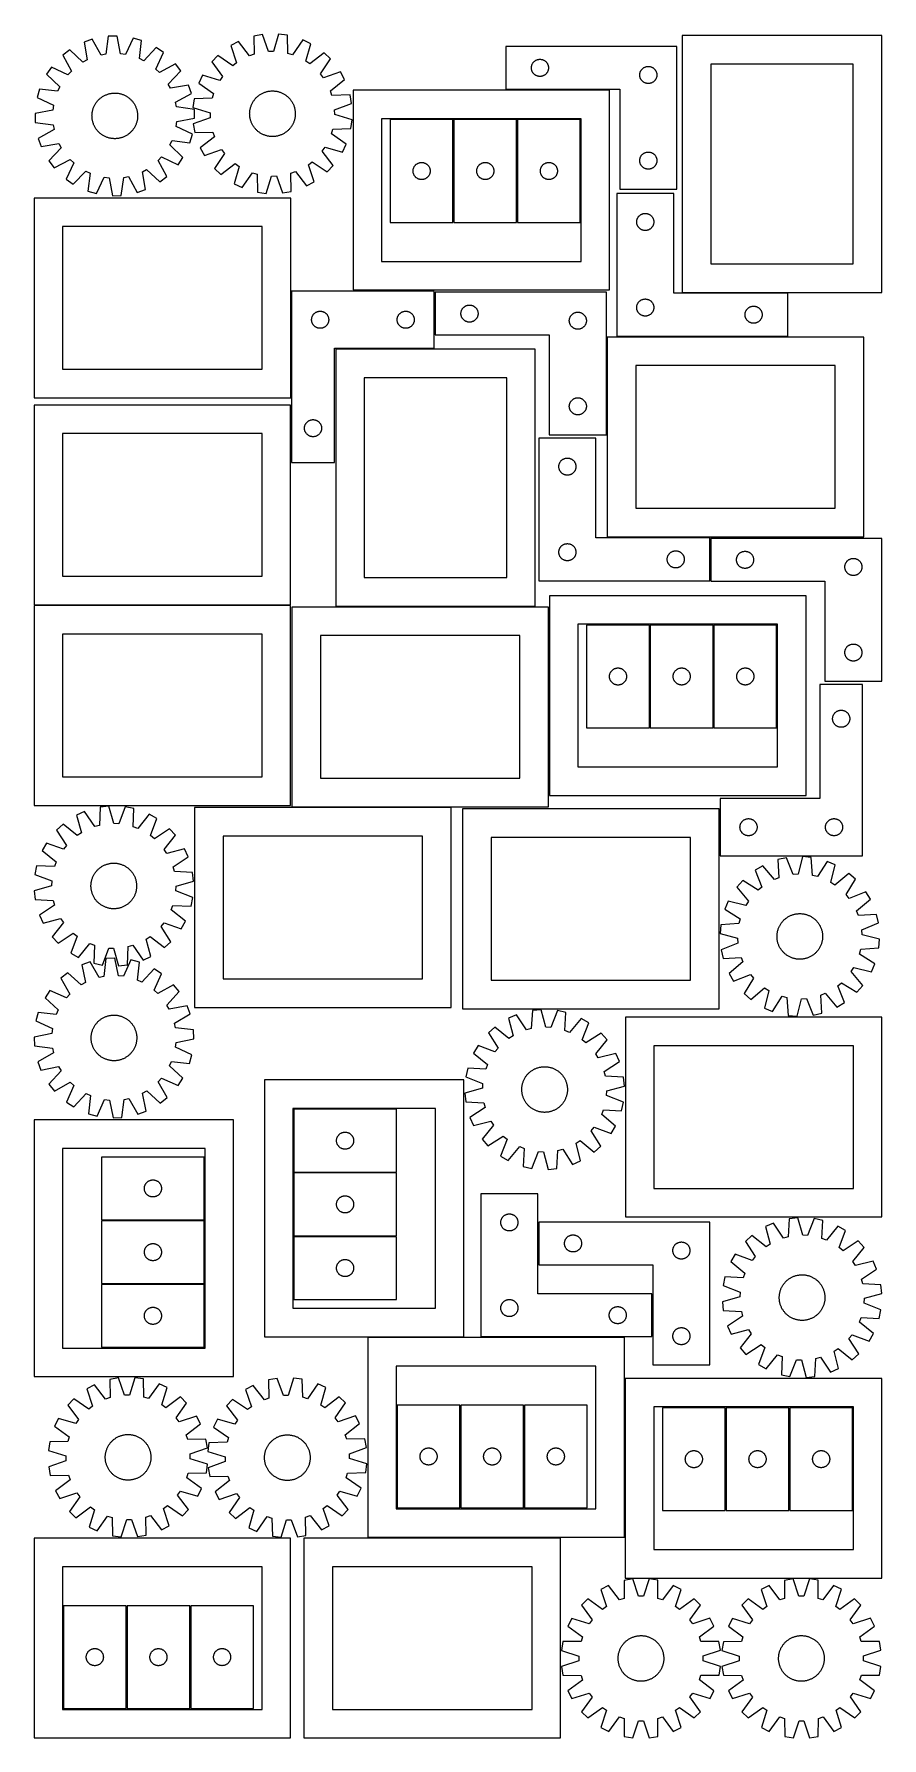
# Model space of a CAD drawing. Header units: millimetres. Extents: x 7 to 1493, y 7 to 2992.
import ezdxf

# ---------------------------------------------------------------- set-up
doc = ezdxf.new("R2010")
doc.units = ezdxf.units.MM
doc.layers.add('CUT', color=7, linetype='CONTINUOUS', true_color=0x000000)

msp = doc.modelspace()

# ---------------------------------------------------------------- linework, layer by layer
at = {"layer": 'CUT'}
for p, q in [((136.777504, 2988.415337), (132.460735, 2956.945665)), ((152.158243, 2988.819564), (136.777504, 2988.415337)), ((158.122042, 2957.620079), (152.158243, 2988.819564)), ((406.927085, 2991.51466), (391.794693, 2988.732348)), ((391.794693, 2988.732348), (392.405702, 2956.973863)), ((417.652665, 2961.615886), (406.927085, 2991.51466)), ((435.457189, 2992.221042), (426.224382, 2961.828115)), ((450.708731, 2990.191011), (435.457189, 2992.221042)), ((451.670134, 2958.441201), (450.708731, 2990.191011)), ((1143.104121, 2989.535889), (1143.104121, 2539.535889)), ((1493.104121, 2989.535889), (1143.104121, 2989.535889)), ((1493.104121, 2539.535889), (1493.104121, 2989.535889)), ((69.134869, 2964.454564), (56.929188, 2955.086966)), ((92.298281, 2942.719084), (69.134869, 2964.454564)), ((108.717038, 2983.211869), (94.213998, 2978.074517)), ((94.213998, 2978.074517), (99.833171, 2946.811126)), ((124.030119, 2955.382311), (108.717038, 2983.211869)), ((132.460735, 2956.945665), (124.030119, 2955.382311)), ((166.623138, 2956.501713), (158.122042, 2957.620079)), ((180.453292, 2985.097195), (166.623138, 2956.501713)), ((195.206157, 2980.728728), (180.453292, 2985.097195)), ((191.236896, 2949.213339), (195.206157, 2980.728728)), ((220.966073, 2968.444894), (198.976325, 2945.522727)), ((220.133169, 2930.985002), (233.646951, 2959.731348)), ((233.646951, 2959.731348), (220.966073, 2968.444894)), ((364.879235, 2979.244252), (351.347257, 2971.921951)), ((351.347257, 2971.921951), (361.742273, 2941.906648)), ((384.319097, 2954.123215), (364.879235, 2979.244252)), ((392.405702, 2956.973863), (384.319097, 2954.123215)), ((426.224382, 2961.828115), (417.652665, 2961.615886)), ((459.887904, 2955.994236), (451.670134, 2958.441201)), ((478.060756, 2982.046533), (459.887904, 2955.994236)), ((491.93852, 2975.402873), (478.060756, 2982.046533)), ((483.041638, 2944.909919), (491.93852, 2975.402873)), ((515.43506, 2959.204773), (490.101048, 2940.043287)), ((526.580594, 2948.597813), (515.43506, 2959.204773)), ((1133.728572, 2970.524205), (833.728572, 2970.524205)), ((833.728572, 2970.524205), (833.728572, 2895.524205)), ((1133.728572, 2720.524205), (1133.728572, 2970.524205)), ((37.286316, 2934.383744), (28.57277, 2921.702866)), ((66.032663, 2920.869962), (37.286316, 2934.383744)), ((56.929188, 2955.086966), (71.934258, 2927.090134)), ((71.934258, 2927.090134), (66.032663, 2920.869962)), ((99.833171, 2946.811126), (92.298281, 2942.719084)), ((198.976325, 2945.522727), (191.236896, 2949.213339)), ((226.353341, 2925.083406), (220.133169, 2930.985002)), ((254.350173, 2940.088476), (226.353341, 2925.083406)), ((241.982291, 2904.719383), (263.717771, 2927.882795)), ((263.717771, 2927.882795), (254.350173, 2940.088476)), ((328.681118, 2954.580901), (318.074158, 2943.435367)), ((318.074158, 2943.435367), (337.235644, 2918.101355)), ((354.932353, 2936.696623), (328.681118, 2954.580901)), ((361.742273, 2941.906648), (354.932353, 2936.696623)), ((490.101048, 2940.043287), (483.041638, 2944.909919)), ((508.696316, 2922.346578), (526.580594, 2948.597813)), ((878.728572, 2933.024205), (878.748461, 2933.796387)), ((878.748461, 2932.252024), (878.728572, 2933.024205)), ((878.748461, 2933.796387), (878.808074, 2934.56652)), ((878.808074, 2931.481891), (878.748461, 2932.252024)), ((878.808074, 2934.56652), (878.907254, 2935.332564)), ((878.907254, 2930.715847), (878.808074, 2931.481891)), ((878.907254, 2935.332564), (879.045737, 2936.092486)), ((879.045737, 2929.955924), (878.907254, 2930.715847)), ((879.045737, 2936.092486), (879.223156, 2936.844272)), ((879.223156, 2929.204139), (879.045737, 2929.955924)), ((879.223156, 2936.844272), (879.439042, 2937.585928)), ((879.439042, 2928.462483), (879.223156, 2929.204139)), ((879.439042, 2937.585928), (879.69282, 2938.315487)), ((879.69282, 2927.732924), (879.439042, 2928.462483)), ((879.69282, 2938.315487), (879.983819, 2939.031014)), ((879.983819, 2927.017397), (879.69282, 2927.732924)), ((879.983819, 2939.031014), (880.311266, 2939.730612)), ((880.311266, 2926.317799), (879.983819, 2927.017397)), ((880.311266, 2939.730612), (880.674294, 2940.412427)), ((880.674294, 2925.635984), (880.311266, 2926.317799)), ((880.674294, 2940.412427), (881.071939, 2941.074648)), ((881.071939, 2941.074648), (881.503147, 2941.715522)), ((881.503147, 2941.715522), (881.966775, 2942.333348)), ((881.966775, 2942.333348), (882.461593, 2942.926487)), ((882.461593, 2942.926487), (882.986289, 2943.493368)), ((882.986289, 2943.493368), (883.539472, 2944.032486)), ((883.539472, 2944.032486), (884.119675, 2944.542412)), ((884.119675, 2944.542412), (884.725358, 2945.021794)), ((884.725358, 2945.021794), (885.354916, 2945.469361)), ((885.354916, 2945.469361), (886.00668, 2945.883925)), ((886.00668, 2945.883925), (886.678921, 2946.264387)), ((886.678921, 2946.264387), (887.369856, 2946.609739)), ((887.369856, 2946.609739), (888.077654, 2946.919065)), ((888.077654, 2946.919065), (888.800436, 2947.191544)), ((888.800436, 2947.191544), (889.536288, 2947.426454)), ((889.536288, 2947.426454), (890.283256, 2947.623171)), ((890.283256, 2947.623171), (891.039361, 2947.781175)), ((891.039361, 2947.781175), (891.802597, 2947.900046)), ((891.802597, 2947.900046), (892.57094, 2947.979468)), ((892.57094, 2947.979468), (893.342354, 2948.019233)), ((893.342354, 2948.019233), (894.114791, 2948.019233)), ((894.114791, 2948.019233), (894.886204, 2947.979468)), ((894.886204, 2947.979468), (895.654548, 2947.900046)), ((895.654548, 2947.900046), (896.417784, 2947.781175)), ((896.417784, 2947.781175), (897.173888, 2947.623171)), ((897.173888, 2947.623171), (897.920857, 2947.426454)), ((897.920857, 2947.426454), (898.656708, 2947.191544)), ((898.656708, 2947.191544), (899.379491, 2946.919065)), ((899.379491, 2946.919065), (900.087288, 2946.609739)), ((900.087288, 2946.609739), (900.778223, 2946.264387)), ((900.778223, 2946.264387), (901.450464, 2945.883925)), ((901.450464, 2945.883925), (902.102228, 2945.469361)), ((902.102228, 2945.469361), (902.731786, 2945.021794)), ((902.731786, 2945.021794), (903.33747, 2944.542412)), ((903.33747, 2944.542412), (903.917672, 2944.032486)), ((903.917672, 2944.032486), (904.470855, 2943.493368)), ((904.470855, 2943.493368), (904.995551, 2942.926487)), ((904.995551, 2942.926487), (905.490369, 2942.333348)), ((905.490369, 2942.333348), (905.953997, 2941.715522)), ((905.953997, 2941.715522), (906.385206, 2941.074648)), ((906.385206, 2941.074648), (906.782851, 2940.412427)), ((906.782851, 2940.412427), (907.145878, 2939.730612)), ((907.145878, 2926.317799), (906.782851, 2925.635984)), ((907.145878, 2939.730612), (907.473326, 2939.031014)), ((907.473326, 2927.017397), (907.145878, 2926.317799)), ((907.473326, 2939.031014), (907.764325, 2938.315487)), ((907.764325, 2927.732924), (907.473326, 2927.017397)), ((907.764325, 2938.315487), (908.018103, 2937.585928)), ((908.018103, 2928.462483), (907.764325, 2927.732924)), ((908.018103, 2937.585928), (908.233988, 2936.844272)), ((908.233988, 2929.204139), (908.018103, 2928.462483)), ((908.233988, 2936.844272), (908.411407, 2936.092486)), ((908.411407, 2929.955924), (908.233988, 2929.204139)), ((908.411407, 2936.092486), (908.549891, 2935.332564)), ((908.549891, 2930.715847), (908.411407, 2929.955924)), ((908.549891, 2935.332564), (908.64907, 2934.56652)), ((908.64907, 2931.481891), (908.549891, 2930.715847)), ((908.64907, 2934.56652), (908.708684, 2933.796387)), ((908.708684, 2932.252024), (908.64907, 2931.481891)), ((908.708684, 2933.796387), (908.728572, 2933.024205)), ((908.728572, 2933.024205), (908.708684, 2932.252024)), ((1069.69282, 2925.815487), (1069.983819, 2926.531014)), ((1069.983819, 2926.531014), (1070.311266, 2927.230612)), ((1070.311266, 2927.230612), (1070.674294, 2927.912427)), ((1070.674294, 2927.912427), (1071.071939, 2928.574648)), ((1071.071939, 2928.574648), (1071.503147, 2929.215522)), ((1071.503147, 2929.215522), (1071.966775, 2929.833348)), ((1071.966775, 2929.833348), (1072.461593, 2930.426487)), ((1072.461593, 2930.426487), (1072.986289, 2930.993368)), ((1072.986289, 2930.993368), (1073.539472, 2931.532486)), ((1073.539472, 2931.532486), (1074.119675, 2932.042412)), ((1074.119675, 2932.042412), (1074.725358, 2932.521794)), ((1074.725358, 2932.521794), (1075.354916, 2932.969361)), ((1075.354916, 2932.969361), (1076.00668, 2933.383925)), ((1076.00668, 2933.383925), (1076.678921, 2933.764387)), ((1076.678921, 2933.764387), (1077.369856, 2934.109739)), ((1077.369856, 2934.109739), (1078.077654, 2934.419065)), ((1078.077654, 2934.419065), (1078.800436, 2934.691544)), ((1078.800436, 2934.691544), (1079.536288, 2934.926454)), ((1079.536288, 2934.926454), (1080.283256, 2935.123171)), ((1080.283256, 2935.123171), (1081.039361, 2935.281175)), ((1081.039361, 2935.281175), (1081.802597, 2935.400046)), ((1081.802597, 2935.400046), (1082.57094, 2935.479468)), ((1082.57094, 2935.479468), (1083.342354, 2935.519233)), ((1083.342354, 2935.519233), (1084.114791, 2935.519233)), ((1084.114791, 2935.519233), (1084.886204, 2935.479468)), ((1084.886204, 2935.479468), (1085.654548, 2935.400046)), ((1085.654548, 2935.400046), (1086.417784, 2935.281175)), ((1086.417784, 2935.281175), (1087.173888, 2935.123171)), ((1087.173888, 2935.123171), (1087.920857, 2934.926454)), ((1087.920857, 2934.926454), (1088.656708, 2934.691544)), ((1088.656708, 2934.691544), (1089.379491, 2934.419065)), ((1089.379491, 2934.419065), (1090.087288, 2934.109739)), ((1090.087288, 2934.109739), (1090.778223, 2933.764387)), ((1090.778223, 2933.764387), (1091.450464, 2933.383925)), ((1091.450464, 2933.383925), (1092.102228, 2932.969361)), ((1092.102228, 2932.969361), (1092.731786, 2932.521794)), ((1092.731786, 2932.521794), (1093.33747, 2932.042412)), ((1093.33747, 2932.042412), (1093.917672, 2931.532486)), ((1093.917672, 2931.532486), (1094.470855, 2930.993368)), ((1094.470855, 2930.993368), (1094.995551, 2930.426487)), ((1094.995551, 2930.426487), (1095.490369, 2929.833348)), ((1095.490369, 2929.833348), (1095.953997, 2929.215522)), ((1095.953997, 2929.215522), (1096.385206, 2928.574648)), ((1096.385206, 2928.574648), (1096.782851, 2927.912427)), ((1096.782851, 2927.912427), (1097.145878, 2927.230612)), ((1097.145878, 2927.230612), (1097.473326, 2926.531014)), ((1097.473326, 2926.531014), (1097.764325, 2925.815487)), ((1193.104121, 2939.535889), (1193.104121, 2589.535889)), ((1443.104121, 2939.535889), (1193.104121, 2939.535889)), ((1443.104121, 2589.535889), (1443.104121, 2939.535889)), ((28.57277, 2921.702866), (51.494937, 2899.713118)), ((51.494937, 2899.713118), (47.804325, 2891.973689)), ((246.074333, 2897.184494), (241.982291, 2904.719383)), ((277.337724, 2902.803666), (246.074333, 2897.184494)), ((282.475076, 2888.300627), (277.337724, 2902.803666)), ((301.876058, 2919.938827), (295.232398, 2906.061063)), ((295.232398, 2906.061063), (321.284695, 2887.88821)), ((332.369012, 2911.041945), (301.876058, 2919.938827)), ((337.235644, 2918.101355), (332.369012, 2911.041945)), ((513.906341, 2915.536658), (508.696316, 2922.346578)), ((543.921644, 2925.931674), (513.906341, 2915.536658)), ((526.122908, 2892.959834), (551.243946, 2912.399696)), ((551.243946, 2912.399696), (543.921644, 2925.931674)), ((881.071939, 2924.973763), (880.674294, 2925.635984)), ((881.503147, 2924.332889), (881.071939, 2924.973763)), ((881.966775, 2923.715063), (881.503147, 2924.332889)), ((882.461593, 2923.121924), (881.966775, 2923.715063)), ((882.986289, 2922.555043), (882.461593, 2923.121924)), ((883.539472, 2922.015925), (882.986289, 2922.555043)), ((884.119675, 2921.505999), (883.539472, 2922.015925)), ((884.725358, 2921.026617), (884.119675, 2921.505999)), ((885.354916, 2920.57905), (884.725358, 2921.026617)), ((886.00668, 2920.164486), (885.354916, 2920.57905)), ((886.678921, 2919.784024), (886.00668, 2920.164486)), ((887.369856, 2919.438672), (886.678921, 2919.784024)), ((888.077654, 2919.129346), (887.369856, 2919.438672)), ((888.800436, 2918.856867), (888.077654, 2919.129346)), ((889.536288, 2918.621957), (888.800436, 2918.856867)), ((890.283256, 2918.42524), (889.536288, 2918.621957)), ((891.039361, 2918.267236), (890.283256, 2918.42524)), ((891.802597, 2918.148365), (891.039361, 2918.267236)), ((892.57094, 2918.068943), (891.802597, 2918.148365)), ((893.342354, 2918.029178), (892.57094, 2918.068943)), ((894.114791, 2918.029178), (893.342354, 2918.029178)), ((894.886204, 2918.068943), (894.114791, 2918.029178)), ((895.654548, 2918.148365), (894.886204, 2918.068943)), ((896.417784, 2918.267236), (895.654548, 2918.148365)), ((897.173888, 2918.42524), (896.417784, 2918.267236)), ((897.920857, 2918.621957), (897.173888, 2918.42524)), ((898.656708, 2918.856867), (897.920857, 2918.621957)), ((899.379491, 2919.129346), (898.656708, 2918.856867)), ((900.087288, 2919.438672), (899.379491, 2919.129346)), ((900.778223, 2919.784024), (900.087288, 2919.438672)), ((901.450464, 2920.164486), (900.778223, 2919.784024)), ((902.102228, 2920.57905), (901.450464, 2920.164486)), ((902.731786, 2921.026617), (902.102228, 2920.57905)), ((903.33747, 2921.505999), (902.731786, 2921.026617)), ((903.917672, 2922.015925), (903.33747, 2921.505999)), ((904.470855, 2922.555043), (903.917672, 2922.015925)), ((904.995551, 2923.121924), (904.470855, 2922.555043)), ((905.490369, 2923.715063), (904.995551, 2923.121924)), ((905.953997, 2924.332889), (905.490369, 2923.715063)), ((906.385206, 2924.973763), (905.953997, 2924.332889)), ((906.782851, 2925.635984), (906.385206, 2924.973763)), ((1068.728572, 2920.524205), (1068.748461, 2921.296387)), ((1068.748461, 2919.752024), (1068.728572, 2920.524205)), ((1068.748461, 2921.296387), (1068.808074, 2922.06652)), ((1068.808074, 2918.981891), (1068.748461, 2919.752024)), ((1068.808074, 2922.06652), (1068.907254, 2922.832564)), ((1068.907254, 2918.215847), (1068.808074, 2918.981891)), ((1068.907254, 2922.832564), (1069.045737, 2923.592486)), ((1069.045737, 2917.455924), (1068.907254, 2918.215847)), ((1069.045737, 2923.592486), (1069.223156, 2924.344272)), ((1069.223156, 2916.704139), (1069.045737, 2917.455924)), ((1069.223156, 2924.344272), (1069.439042, 2925.085928)), ((1069.439042, 2915.962483), (1069.223156, 2916.704139)), ((1069.439042, 2925.085928), (1069.69282, 2925.815487)), ((1069.69282, 2915.232924), (1069.439042, 2915.962483)), ((1069.983819, 2914.517397), (1069.69282, 2915.232924)), ((1070.311266, 2913.817799), (1069.983819, 2914.517397)), ((1070.674294, 2913.135984), (1070.311266, 2913.817799)), ((1071.071939, 2912.473763), (1070.674294, 2913.135984)), ((1071.503147, 2911.832889), (1071.071939, 2912.473763)), ((1071.966775, 2911.215063), (1071.503147, 2911.832889)), ((1072.461593, 2910.621924), (1071.966775, 2911.215063)), ((1072.986289, 2910.055043), (1072.461593, 2910.621924)), ((1073.539472, 2909.515925), (1072.986289, 2910.055043)), ((1074.119675, 2909.005999), (1073.539472, 2909.515925)), ((1074.725358, 2908.526617), (1074.119675, 2909.005999)), ((1075.354916, 2908.07905), (1074.725358, 2908.526617)), ((1076.00668, 2907.664486), (1075.354916, 2908.07905)), ((1076.678921, 2907.284024), (1076.00668, 2907.664486)), ((1077.369856, 2906.938672), (1076.678921, 2907.284024)), ((1078.077654, 2906.629346), (1077.369856, 2906.938672)), ((1078.800436, 2906.356867), (1078.077654, 2906.629346)), ((1079.536288, 2906.121957), (1078.800436, 2906.356867)), ((1080.283256, 2905.92524), (1079.536288, 2906.121957)), ((1081.039361, 2905.767236), (1080.283256, 2905.92524)), ((1081.802597, 2905.648365), (1081.039361, 2905.767236)), ((1082.57094, 2905.568943), (1081.802597, 2905.648365)), ((1083.342354, 2905.529178), (1082.57094, 2905.568943)), ((1084.114791, 2905.529178), (1083.342354, 2905.529178)), ((1084.886204, 2905.568943), (1084.114791, 2905.529178)), ((1085.654548, 2905.648365), (1084.886204, 2905.568943)), ((1086.417784, 2905.767236), (1085.654548, 2905.648365)), ((1087.173888, 2905.92524), (1086.417784, 2905.767236)), ((1087.920857, 2906.121957), (1087.173888, 2905.92524)), ((1088.656708, 2906.356867), (1087.920857, 2906.121957)), ((1089.379491, 2906.629346), (1088.656708, 2906.356867)), ((1090.087288, 2906.938672), (1089.379491, 2906.629346)), ((1090.778223, 2907.284024), (1090.087288, 2906.938672)), ((1091.450464, 2907.664486), (1090.778223, 2907.284024)), ((1092.102228, 2908.07905), (1091.450464, 2907.664486)), ((1092.731786, 2908.526617), (1092.102228, 2908.07905)), ((1093.33747, 2909.005999), (1092.731786, 2908.526617)), ((1093.917672, 2909.515925), (1093.33747, 2909.005999)), ((1094.470855, 2910.055043), (1093.917672, 2909.515925)), ((1094.995551, 2910.621924), (1094.470855, 2910.055043)), ((1095.490369, 2911.215063), (1094.995551, 2910.621924)), ((1095.953997, 2911.832889), (1095.490369, 2911.215063)), ((1096.385206, 2912.473763), (1095.953997, 2911.832889)), ((1096.782851, 2913.135984), (1096.385206, 2912.473763)), ((1097.145878, 2913.817799), (1096.782851, 2913.135984)), ((1097.473326, 2914.517397), (1097.145878, 2913.817799)), ((1097.764325, 2915.232924), (1097.473326, 2914.517397)), ((1097.764325, 2925.815487), (1098.018103, 2925.085928)), ((1098.018103, 2915.962483), (1097.764325, 2915.232924)), ((1098.018103, 2925.085928), (1098.233988, 2924.344272)), ((1098.233988, 2916.704139), (1098.018103, 2915.962483)), ((1098.233988, 2924.344272), (1098.411407, 2923.592486)), ((1098.411407, 2917.455924), (1098.233988, 2916.704139)), ((1098.411407, 2923.592486), (1098.549891, 2922.832564)), ((1098.549891, 2918.215847), (1098.411407, 2917.455924)), ((1098.549891, 2922.832564), (1098.64907, 2922.06652)), ((1098.64907, 2918.981891), (1098.549891, 2918.215847)), ((1098.64907, 2922.06652), (1098.708684, 2921.296387)), ((1098.708684, 2919.752024), (1098.64907, 2918.981891)), ((1098.708684, 2921.296387), (1098.728572, 2920.524205)), ((1098.728572, 2920.524205), (1098.708684, 2919.752024)), ((16.288937, 2895.94295), (11.920469, 2881.190085)), ((11.920469, 2881.190085), (40.515951, 2867.359931)), ((47.804325, 2891.973689), (16.288937, 2895.94295)), ((40.515951, 2867.359931), (39.397585, 2858.858835)), ((111.901275, 2865.810133), (112.451032, 2866.940077)), ((112.451032, 2866.940077), (113.036011, 2868.052195)), ((113.036011, 2868.052195), (113.655633, 2869.14539)), ((113.655633, 2869.14539), (114.309287, 2870.218583)), ((114.309287, 2870.218583), (114.996329, 2871.270714)), ((114.996329, 2871.270714), (115.71608, 2872.300746)), ((115.71608, 2872.300746), (116.46783, 2873.307662)), ((116.46783, 2873.307662), (117.250837, 2874.290467)), ((117.250837, 2874.290467), (118.064328, 2875.248193)), ((118.064328, 2875.248193), (118.907501, 2876.179894)), ((118.907501, 2876.179894), (119.779523, 2877.08465)), ((119.779523, 2877.08465), (120.679534, 2877.96157)), ((120.679534, 2877.96157), (121.606646, 2878.809786)), ((121.606646, 2878.809786), (122.559943, 2879.628463)), ((122.559943, 2879.628463), (123.538485, 2880.416791)), ((123.538485, 2880.416791), (124.541306, 2881.173994)), ((124.541306, 2881.173994), (125.567417, 2881.899325)), ((125.567417, 2881.899325), (126.615804, 2882.592066)), ((126.615804, 2882.592066), (127.685434, 2883.251535)), ((127.685434, 2883.251535), (128.77525, 2883.87708)), ((128.77525, 2883.87708), (129.884178, 2884.468085)), ((129.884178, 2884.468085), (131.011122, 2885.023966)), ((131.011122, 2885.023966), (132.154971, 2885.544174)), ((132.154971, 2885.544174), (133.314595, 2886.028197)), ((133.314595, 2886.028197), (134.488851, 2886.475556)), ((134.488851, 2886.475556), (135.676579, 2886.88581)), ((135.676579, 2886.88581), (136.876608, 2887.258555)), ((136.876608, 2887.258555), (138.087752, 2887.593421)), ((138.087752, 2887.593421), (139.308818, 2887.890079)), ((139.308818, 2887.890079), (140.538599, 2888.148237)), ((140.538599, 2888.148237), (141.775882, 2888.367638)), ((141.775882, 2888.367638), (143.019446, 2888.548068)), ((143.019446, 2888.548068), (144.268064, 2888.689347)), ((144.268064, 2888.689347), (145.520504, 2888.791336)), ((145.520504, 2888.791336), (146.775529, 2888.853935)), ((146.775529, 2888.853935), (148.031901, 2888.877081)), ((148.031901, 2888.877081), (149.288381, 2888.860753)), ((149.288381, 2888.860753), (150.543727, 2888.804966)), ((150.543727, 2888.804966), (151.796702, 2888.709775)), ((151.796702, 2888.709775), (153.046068, 2888.575274)), ((153.046068, 2888.575274), (154.290593, 2888.401595)), ((154.290593, 2888.401595), (155.529049, 2888.188911)), ((155.529049, 2888.188911), (156.760213, 2887.937431)), ((156.760213, 2887.937431), (157.98287, 2887.647404)), ((157.98287, 2887.647404), (159.195814, 2887.319115)), ((159.195814, 2887.319115), (160.397848, 2886.952888)), ((160.397848, 2886.952888), (161.587785, 2886.549086)), ((161.587785, 2886.549086), (162.764451, 2886.108105)), ((162.764451, 2886.108105), (163.926685, 2885.630383)), ((163.926685, 2885.630383), (165.07334, 2885.116389)), ((165.07334, 2885.116389), (166.203284, 2884.566632)), ((166.203284, 2884.566632), (167.315402, 2883.981654)), ((167.315402, 2883.981654), (168.408597, 2883.362031)), ((168.408597, 2883.362031), (169.48179, 2882.708377)), ((169.48179, 2882.708377), (170.533921, 2882.021335)), ((170.533921, 2882.021335), (171.563953, 2881.301584)), ((171.563953, 2881.301584), (172.570869, 2880.549834)), ((172.570869, 2880.549834), (173.553674, 2879.766827)), ((173.553674, 2879.766827), (174.5114, 2878.953336)), ((174.5114, 2878.953336), (175.443101, 2878.110163)), ((175.443101, 2878.110163), (176.347857, 2877.238141)), ((176.347857, 2877.238141), (177.224777, 2876.33813)), ((177.224777, 2876.33813), (178.072993, 2875.411019)), ((178.072993, 2875.411019), (178.89167, 2874.457722)), ((178.89167, 2874.457722), (179.679998, 2873.47918)), ((179.679998, 2873.47918), (180.437201, 2872.476358)), ((180.437201, 2872.476358), (181.162532, 2871.450248)), ((181.162532, 2871.450248), (181.855273, 2870.40186)), ((181.855273, 2870.40186), (182.514742, 2869.33223)), ((182.514742, 2869.33223), (183.140287, 2868.242414)), ((183.140287, 2868.242414), (183.731292, 2867.133487)), ((183.731292, 2867.133487), (184.287173, 2866.006542)), ((254.645518, 2872.987546), (282.475076, 2888.300627)), ((256.208872, 2864.556929), (254.645518, 2872.987546)), ((287.08792, 2878.709038), (285.05789, 2863.457496)), ((318.837731, 2879.670441), (287.08792, 2878.709038)), ((321.284695, 2887.88821), (318.837731, 2879.670441)), ((386.987955, 2866.144259), (387.430725, 2867.320253)), ((387.430725, 2867.320253), (387.910215, 2868.481759)), ((387.910215, 2868.481759), (388.425952, 2869.62763)), ((388.425952, 2869.62763), (388.977427, 2870.756737)), ((388.977427, 2870.756737), (389.564097, 2871.867964)), ((389.564097, 2871.867964), (390.185381, 2872.960215)), ((390.185381, 2872.960215), (390.840667, 2874.032412)), ((390.840667, 2874.032412), (391.529309, 2875.083497)), ((391.529309, 2875.083497), (392.250626, 2876.112433)), ((392.250626, 2876.112433), (393.003907, 2877.118204)), ((393.003907, 2877.118204), (393.788408, 2878.099817)), ((393.788408, 2878.099817), (394.603355, 2879.056305)), ((394.603355, 2879.056305), (395.447944, 2879.986722)), ((395.447944, 2879.986722), (396.321342, 2880.890151)), ((396.321342, 2880.890151), (397.222685, 2881.7657)), ((397.222685, 2881.7657), (398.151086, 2882.612505)), ((398.151086, 2882.612505), (399.105628, 2883.42973)), ((399.105628, 2883.42973), (400.085368, 2884.21657)), ((400.085368, 2884.21657), (401.08934, 2884.972246)), ((401.08934, 2884.972246), (402.116552, 2885.696015)), ((402.116552, 2885.696015), (403.165992, 2886.38716)), ((403.165992, 2886.38716), (404.236624, 2887.045001)), ((404.236624, 2887.045001), (405.327391, 2887.668888)), ((405.327391, 2887.668888), (406.437216, 2888.258205)), ((406.437216, 2888.258205), (407.565005, 2888.812371)), ((407.565005, 2888.812371), (408.709643, 2889.330839)), ((408.709643, 2889.330839), (409.870003, 2889.813097)), ((409.870003, 2889.813097), (411.044938, 2890.25867)), ((411.044938, 2890.25867), (412.233289, 2890.667117)), ((412.233289, 2890.667117), (413.433883, 2891.038035)), ((413.433883, 2891.038035), (414.645535, 2891.371059)), ((414.645535, 2891.371059), (415.867051, 2891.665859)), ((415.867051, 2891.665859), (417.097223, 2891.922146)), ((417.097223, 2891.922146), (418.334839, 2892.139665)), ((418.334839, 2892.139665), (419.578676, 2892.318202)), ((419.578676, 2892.318202), (420.827507, 2892.457582)), ((420.827507, 2892.457582), (422.080101, 2892.557665)), ((422.080101, 2892.557665), (423.33522, 2892.618355)), ((423.33522, 2892.618355), (424.591626, 2892.639591)), ((424.591626, 2892.639591), (425.848079, 2892.621351)), ((425.848079, 2892.621351), (427.103339, 2892.563654)), ((427.103339, 2892.563654), (428.356167, 2892.466557)), ((428.356167, 2892.466557), (429.605327, 2892.330156)), ((429.605327, 2892.330156), (430.849587, 2892.154584)), ((430.849587, 2892.154584), (432.087718, 2891.940017)), ((432.087718, 2891.940017), (433.318497, 2891.686664)), ((433.318497, 2891.686664), (434.540712, 2891.394777)), ((434.540712, 2891.394777), (435.753155, 2891.064643)), ((435.753155, 2891.064643), (436.954631, 2890.696589)), ((436.954631, 2890.696589), (438.143952, 2890.290976)), ((438.143952, 2890.290976), (439.319946, 2889.848207)), ((439.319946, 2889.848207), (440.481452, 2889.368717)), ((440.481452, 2889.368717), (441.627324, 2888.852979)), ((441.627324, 2888.852979), (442.75643, 2888.301504)), ((442.75643, 2888.301504), (443.867657, 2887.714834)), ((443.867657, 2887.714834), (444.959908, 2887.09355)), ((444.959908, 2887.09355), (446.032106, 2886.438264)), ((446.032106, 2886.438264), (447.083191, 2885.749622)), ((447.083191, 2885.749622), (448.112126, 2885.028305)), ((448.112126, 2885.028305), (449.117897, 2884.275024)), ((449.117897, 2884.275024), (450.099511, 2883.490523)), ((450.099511, 2883.490523), (451.055998, 2882.675576)), ((451.055998, 2882.675576), (451.986415, 2881.830987)), ((451.986415, 2881.830987), (452.889844, 2880.95759)), ((452.889844, 2880.95759), (453.765393, 2880.056246)), ((453.765393, 2880.056246), (454.612198, 2879.127845)), ((454.612198, 2879.127845), (455.429423, 2878.173304)), ((455.429423, 2878.173304), (456.216263, 2877.193564)), ((456.216263, 2877.193564), (456.971939, 2876.189592)), ((456.971939, 2876.189592), (457.695708, 2875.162379)), ((457.695708, 2875.162379), (458.386853, 2874.112939)), ((458.386853, 2874.112939), (459.044694, 2873.042307)), ((459.044694, 2873.042307), (459.668581, 2871.95154)), ((459.668581, 2871.95154), (460.257899, 2870.841715)), ((460.257899, 2870.841715), (460.812065, 2869.713927)), ((460.812065, 2869.713927), (461.330532, 2868.569288)), ((461.330532, 2868.569288), (461.812791, 2867.408929)), ((461.812791, 2867.408929), (462.258363, 2866.233994)), ((528.973556, 2884.873229), (526.122908, 2892.959834)), ((560.732042, 2885.484238), (528.973556, 2884.873229)), ((533.615579, 2859.626266), (563.514353, 2870.351846)), ((563.514353, 2870.351846), (560.732042, 2885.484238)), ((1015.946785, 2893.85406), (565.946785, 2893.85406)), ((565.946785, 2893.85406), (565.946785, 2543.85406)), ((833.728572, 2895.524205), (1033.728572, 2895.524205)), ((1015.946785, 2543.85406), (1015.946785, 2893.85406)), ((1033.728572, 2895.524205), (1033.728572, 2720.524205)), ((39.397585, 2858.858835), (8.1981, 2852.895036)), ((8.1981, 2852.895036), (8.602327, 2837.514297)), ((8.602327, 2837.514297), (40.071999, 2833.197528)), ((108.140583, 2848.768694), (108.156911, 2850.025174)), ((108.16373, 2847.512322), (108.140583, 2848.768694)), ((108.156911, 2850.025174), (108.212699, 2851.28052)), ((108.226328, 2846.257297), (108.16373, 2847.512322)), ((108.212699, 2851.28052), (108.30789, 2852.533495)), ((108.328318, 2845.004857), (108.226328, 2846.257297)), ((108.30789, 2852.533495), (108.442391, 2853.782861)), ((108.469597, 2843.756239), (108.328318, 2845.004857)), ((108.442391, 2853.782861), (108.616069, 2855.027386)), ((108.650026, 2842.512675), (108.469597, 2843.756239)), ((108.616069, 2855.027386), (108.828753, 2856.265842)), ((108.869428, 2841.275392), (108.650026, 2842.512675)), ((108.828753, 2856.265842), (109.080233, 2857.497006)), ((109.127585, 2840.045611), (108.869428, 2841.275392)), ((109.080233, 2857.497006), (109.37026, 2858.719663)), ((109.424243, 2838.824545), (109.127585, 2840.045611)), ((109.37026, 2858.719663), (109.69855, 2859.932607)), ((109.75911, 2837.613401), (109.424243, 2838.824545)), ((109.69855, 2859.932607), (110.064776, 2861.134641)), ((110.131854, 2836.413372), (109.75911, 2837.613401)), ((110.064776, 2861.134641), (110.468579, 2862.324578)), ((110.468579, 2862.324578), (110.909559, 2863.501244)), ((110.909559, 2863.501244), (111.387282, 2864.663478)), ((111.387282, 2864.663478), (111.901275, 2865.810133)), ((184.287173, 2866.006542), (184.807381, 2864.862694)), ((184.807381, 2864.862694), (185.291404, 2863.703069)), ((185.291404, 2863.703069), (185.738763, 2862.528813)), ((185.738763, 2862.528813), (186.149017, 2861.341085)), ((186.216095, 2836.619817), (185.812293, 2835.42988)), ((186.149017, 2861.341085), (186.521762, 2860.141057)), ((186.582322, 2837.82185), (186.216095, 2836.619817)), ((186.521762, 2860.141057), (186.856628, 2858.929912)), ((186.910611, 2839.034794), (186.582322, 2837.82185)), ((186.856628, 2858.929912), (187.153286, 2857.708847)), ((187.200638, 2840.257452), (186.910611, 2839.034794)), ((187.153286, 2857.708847), (187.411444, 2856.479066)), ((187.452118, 2841.488616), (187.200638, 2840.257452)), ((187.411444, 2856.479066), (187.630845, 2855.241782)), ((187.664802, 2842.727071), (187.452118, 2841.488616)), ((187.630845, 2855.241782), (187.811275, 2853.998218)), ((187.838481, 2843.971596), (187.664802, 2842.727071)), ((187.811275, 2853.998218), (187.952554, 2852.7496)), ((187.972982, 2845.220963), (187.838481, 2843.971596)), ((187.952554, 2852.7496), (188.054543, 2851.49716)), ((188.068173, 2846.473937), (187.972982, 2845.220963)), ((188.054543, 2851.49716), (188.117142, 2850.242135)), ((188.12396, 2847.729284), (188.068173, 2846.473937)), ((188.117142, 2850.242135), (188.140288, 2848.985763)), ((188.140288, 2848.985763), (188.12396, 2847.729284)), ((255.76492, 2830.394527), (256.883286, 2838.895622)), ((287.678544, 2860.240161), (256.208872, 2864.556929)), ((256.883286, 2838.895622), (288.082771, 2844.859421)), ((285.05789, 2863.457496), (315.450817, 2854.224688)), ((315.663045, 2845.652972), (285.764271, 2834.927392)), ((288.082771, 2844.859421), (287.678544, 2860.240161)), ((315.450817, 2854.224688), (315.663045, 2845.652972)), ((384.639341, 2852.591932), (384.65758, 2853.848385)), ((384.660576, 2851.335526), (384.639341, 2852.591932)), ((384.65758, 2853.848385), (384.715277, 2855.103645)), ((384.721266, 2850.080407), (384.660576, 2851.335526)), ((384.715277, 2855.103645), (384.812374, 2856.356474)), ((384.82135, 2848.827814), (384.721266, 2850.080407)), ((384.812374, 2856.356474), (384.948776, 2857.605634)), ((384.960729, 2847.578983), (384.82135, 2848.827814)), ((384.948776, 2857.605634), (385.124347, 2858.849894)), ((385.139266, 2846.335145), (384.960729, 2847.578983)), ((385.124347, 2858.849894), (385.338915, 2860.088024)), ((385.356786, 2845.09753), (385.139266, 2846.335145)), ((385.338915, 2860.088024), (385.592267, 2861.318804)), ((385.613072, 2843.867357), (385.356786, 2845.09753)), ((385.592267, 2861.318804), (385.884154, 2862.541019)), ((385.907872, 2842.645842), (385.613072, 2843.867357)), ((385.884154, 2862.541019), (386.214288, 2863.753462)), ((386.240896, 2841.43419), (385.907872, 2842.645842)), ((386.214288, 2863.753462), (386.582343, 2864.954937)), ((386.611815, 2840.233595), (386.240896, 2841.43419)), ((386.582343, 2864.954937), (386.987955, 2866.144259)), ((387.020261, 2839.045244), (386.611815, 2840.233595)), ((387.465834, 2837.870309), (387.020261, 2839.045244)), ((387.948092, 2836.70995), (387.465834, 2837.870309)), ((388.46656, 2835.565311), (387.948092, 2836.70995)), ((461.36841, 2836.797479), (460.852673, 2835.651608)), ((461.8479, 2837.958985), (461.36841, 2836.797479)), ((462.290669, 2839.134979), (461.8479, 2837.958985)), ((462.258363, 2866.233994), (462.66681, 2865.045643)), ((462.696282, 2840.324301), (462.290669, 2839.134979)), ((462.66681, 2865.045643), (463.037728, 2863.845048)), ((463.064336, 2841.525776), (462.696282, 2840.324301)), ((463.037728, 2863.845048), (463.370752, 2862.633396)), ((463.39447, 2842.738219), (463.064336, 2841.525776)), ((463.370752, 2862.633396), (463.665552, 2861.411881)), ((463.686357, 2843.960434), (463.39447, 2842.738219)), ((463.665552, 2861.411881), (463.921839, 2860.181708)), ((463.93971, 2845.191214), (463.686357, 2843.960434)), ((463.921839, 2860.181708), (464.139358, 2858.944093)), ((464.154278, 2846.429344), (463.93971, 2845.191214)), ((464.139358, 2858.944093), (464.317895, 2857.700255)), ((464.329849, 2847.673604), (464.154278, 2846.429344)), ((464.317895, 2857.700255), (464.457275, 2856.451424)), ((464.46625, 2848.922764), (464.329849, 2847.673604)), ((464.457275, 2856.451424), (464.557359, 2855.19883)), ((464.563347, 2850.175592), (464.46625, 2848.922764)), ((464.557359, 2855.19883), (464.618048, 2853.943712)), ((464.621044, 2851.430853), (464.563347, 2850.175592)), ((464.618048, 2853.943712), (464.639284, 2852.687306)), ((464.639284, 2852.687306), (464.621044, 2851.430853)), ((533.827808, 2851.05455), (533.615579, 2859.626266)), ((564.220735, 2841.821742), (533.827808, 2851.05455)), ((562.190704, 2826.5702), (564.220735, 2841.821742)), ((965.946785, 2843.85406), (615.946785, 2843.85406)), ((615.946785, 2843.85406), (615.946785, 2593.85406)), ((741.199197, 2842.248729), (631.199197, 2842.248729)), ((631.199197, 2842.248729), (631.199197, 2662.248729)), ((741.199197, 2662.248729), (741.199197, 2842.248729)), ((742.837039, 2842.29374), (742.837039, 2662.29374)), ((852.837039, 2842.29374), (742.837039, 2842.29374)), ((852.837039, 2662.29374), (852.837039, 2842.29374)), ((854.420276, 2842.273216), (854.420276, 2662.273216)), ((964.420276, 2842.273216), (854.420276, 2842.273216)), ((964.420276, 2662.273216), (964.420276, 2842.273216)), ((965.946785, 2593.85406), (965.946785, 2843.85406)), ((41.635353, 2824.766912), (13.805795, 2809.453831)), ((13.805795, 2809.453831), (18.943147, 2794.950791)), ((40.071999, 2833.197528), (41.635353, 2824.766912)), ((110.542108, 2835.225644), (110.131854, 2836.413372)), ((110.989467, 2834.051388), (110.542108, 2835.225644)), ((111.47349, 2832.891764), (110.989467, 2834.051388)), ((111.993698, 2831.747915), (111.47349, 2832.891764)), ((112.549579, 2830.620971), (111.993698, 2831.747915)), ((113.140584, 2829.512043), (112.549579, 2830.620971)), ((113.76613, 2828.422227), (113.140584, 2829.512043)), ((114.425599, 2827.352597), (113.76613, 2828.422227)), ((115.11834, 2826.30421), (114.425599, 2827.352597)), ((115.84367, 2825.278099), (115.11834, 2826.30421)), ((116.600873, 2824.275278), (115.84367, 2825.278099)), ((117.389202, 2823.296736), (116.600873, 2824.275278)), ((118.207878, 2822.343439), (117.389202, 2823.296736)), ((119.056095, 2821.416327), (118.207878, 2822.343439)), ((119.933014, 2820.516316), (119.056095, 2821.416327)), ((120.83777, 2819.644294), (119.933014, 2820.516316)), ((121.769471, 2818.801121), (120.83777, 2819.644294)), ((122.727197, 2817.98763), (121.769471, 2818.801121)), ((123.710003, 2817.204623), (122.727197, 2817.98763)), ((124.716918, 2816.452873), (123.710003, 2817.204623)), ((125.74695, 2815.733122), (124.716918, 2816.452873)), ((126.799081, 2815.04608), (125.74695, 2815.733122)), ((127.872274, 2814.392426), (126.799081, 2815.04608)), ((128.965469, 2813.772804), (127.872274, 2814.392426)), ((130.077587, 2813.187825), (128.965469, 2813.772804)), ((131.207531, 2812.638068), (130.077587, 2813.187825)), ((132.354186, 2812.124075), (131.207531, 2812.638068)), ((133.51642, 2811.646352), (132.354186, 2812.124075)), ((134.693087, 2811.205372), (133.51642, 2811.646352)), ((135.883024, 2810.801569), (134.693087, 2811.205372)), ((137.085057, 2810.435343), (135.883024, 2810.801569)), ((138.298001, 2810.107053), (137.085057, 2810.435343)), ((139.520659, 2809.817026), (138.298001, 2810.107053)), ((140.751823, 2809.565546), (139.520659, 2809.817026)), ((141.990278, 2809.352862), (140.751823, 2809.565546)), ((143.234803, 2809.179184), (141.990278, 2809.352862)), ((144.48417, 2809.044683), (143.234803, 2809.179184)), ((145.737144, 2808.949492), (144.48417, 2809.044683)), ((146.992491, 2808.893704), (145.737144, 2808.949492)), ((148.24897, 2808.877376), (146.992491, 2808.893704)), ((149.505342, 2808.900523), (148.24897, 2808.877376)), ((150.760367, 2808.963121), (149.505342, 2808.900523)), ((152.012807, 2809.065111), (150.760367, 2808.963121)), ((153.261425, 2809.20639), (152.012807, 2809.065111)), ((154.504989, 2809.386819), (153.261425, 2809.20639)), ((155.742273, 2809.606221), (154.504989, 2809.386819)), ((156.972054, 2809.864378), (155.742273, 2809.606221)), ((158.193119, 2810.161036), (156.972054, 2809.864378)), ((159.404264, 2810.495903), (158.193119, 2810.161036)), ((160.604292, 2810.868647), (159.404264, 2810.495903)), ((161.79202, 2811.278901), (160.604292, 2810.868647)), ((162.966276, 2811.72626), (161.79202, 2811.278901)), ((164.125901, 2812.210283), (162.966276, 2811.72626)), ((165.269749, 2812.730491), (164.125901, 2812.210283)), ((166.396694, 2813.286372), (165.269749, 2812.730491)), ((167.505621, 2813.877377), (166.396694, 2813.286372)), ((168.595437, 2814.502923), (167.505621, 2813.877377)), ((169.665067, 2815.162392), (168.595437, 2814.502923)), ((170.713455, 2815.855133), (169.665067, 2815.162392)), ((171.739565, 2816.580463), (170.713455, 2815.855133)), ((172.742387, 2817.337666), (171.739565, 2816.580463)), ((173.720929, 2818.125995), (172.742387, 2817.337666)), ((174.674226, 2818.944671), (173.720929, 2818.125995)), ((175.601337, 2819.792888), (174.674226, 2818.944671)), ((176.501348, 2820.669807), (175.601337, 2819.792888)), ((177.37337, 2821.574563), (176.501348, 2820.669807)), ((178.216543, 2822.506264), (177.37337, 2821.574563)), ((179.030034, 2823.46399), (178.216543, 2822.506264)), ((179.813041, 2824.446796), (179.030034, 2823.46399)), ((180.564791, 2825.453711), (179.813041, 2824.446796)), ((181.284542, 2826.483743), (180.564791, 2825.453711)), ((181.971584, 2827.535874), (181.284542, 2826.483743)), ((182.625238, 2828.609067), (181.971584, 2827.535874)), ((183.244861, 2829.702262), (182.625238, 2828.609067)), ((183.829839, 2830.81438), (183.244861, 2829.702262)), ((184.379596, 2831.944325), (183.829839, 2830.81438)), ((184.89359, 2833.090979), (184.379596, 2831.944325)), ((185.371312, 2834.253213), (184.89359, 2833.090979)), ((185.812293, 2835.42988), (185.371312, 2834.253213)), ((284.360402, 2816.564372), (255.76492, 2830.394527)), ((279.991935, 2801.811507), (284.360402, 2816.564372)), ((285.764271, 2834.927392), (288.546583, 2819.795)), ((288.546583, 2819.795), (320.305069, 2820.406009)), ((323.155716, 2812.319404), (298.034679, 2792.879542)), ((320.305069, 2820.406009), (323.155716, 2812.319404)), ((389.020726, 2834.437523), (388.46656, 2835.565311)), ((389.610043, 2833.327698), (389.020726, 2834.437523)), ((390.23393, 2832.236931), (389.610043, 2833.327698)), ((390.891771, 2831.166299), (390.23393, 2832.236931)), ((391.582917, 2830.116859), (390.891771, 2831.166299)), ((392.306685, 2829.089646), (391.582917, 2830.116859)), ((393.062362, 2828.085674), (392.306685, 2829.089646)), ((393.849201, 2827.105934), (393.062362, 2828.085674)), ((394.666426, 2826.151393), (393.849201, 2827.105934)), ((395.513232, 2825.222992), (394.666426, 2826.151393)), ((396.388781, 2824.321648), (395.513232, 2825.222992)), ((397.292209, 2823.448251), (396.388781, 2824.321648)), ((398.222627, 2822.603662), (397.292209, 2823.448251)), ((399.179114, 2821.788715), (398.222627, 2822.603662)), ((400.160727, 2821.004214), (399.179114, 2821.788715)), ((401.166498, 2820.250933), (400.160727, 2821.004214)), ((402.195434, 2819.529616), (401.166498, 2820.250933)), ((403.246519, 2818.840974), (402.195434, 2819.529616)), ((404.318716, 2818.185688), (403.246519, 2818.840974)), ((405.410967, 2817.564404), (404.318716, 2818.185688)), ((406.522194, 2816.977734), (405.410967, 2817.564404)), ((407.651301, 2816.426259), (406.522194, 2816.977734)), ((408.797172, 2815.910521), (407.651301, 2816.426259)), ((409.958678, 2815.431031), (408.797172, 2815.910521)), ((411.134672, 2814.988262), (409.958678, 2815.431031)), ((412.323994, 2814.582649), (411.134672, 2814.988262)), ((413.525469, 2814.214595), (412.323994, 2814.582649)), ((414.737912, 2813.884461), (413.525469, 2814.214595)), ((415.960127, 2813.592574), (414.737912, 2813.884461)), ((417.190907, 2813.339221), (415.960127, 2813.592574)), ((418.429038, 2813.124654), (417.190907, 2813.339221)), ((419.673297, 2812.949082), (418.429038, 2813.124654)), ((420.922457, 2812.812681), (419.673297, 2812.949082)), ((422.175286, 2812.715584), (420.922457, 2812.812681)), ((423.430546, 2812.657887), (422.175286, 2812.715584)), ((424.686999, 2812.639647), (423.430546, 2812.657887)), ((425.943405, 2812.660883), (424.686999, 2812.639647)), ((427.198524, 2812.721572), (425.943405, 2812.660883)), ((428.451117, 2812.821656), (427.198524, 2812.721572)), ((429.699949, 2812.961036), (428.451117, 2812.821656)), ((430.943786, 2813.139573), (429.699949, 2812.961036)), ((432.181401, 2813.357092), (430.943786, 2813.139573)), ((433.411574, 2813.613379), (432.181401, 2813.357092)), ((434.633089, 2813.908179), (433.411574, 2813.613379)), ((435.844742, 2814.241203), (434.633089, 2813.908179)), ((437.045336, 2814.612121), (435.844742, 2814.241203)), ((438.233687, 2815.020568), (437.045336, 2814.612121)), ((439.408622, 2815.466141), (438.233687, 2815.020568)), ((440.568981, 2815.948399), (439.408622, 2815.466141)), ((441.71362, 2816.466867), (440.568981, 2815.948399)), ((442.841408, 2817.021033), (441.71362, 2816.466867)), ((443.951234, 2817.61035), (442.841408, 2817.021033)), ((445.042, 2818.234237), (443.951234, 2817.61035)), ((446.112632, 2818.892078), (445.042, 2818.234237)), ((447.162072, 2819.583223), (446.112632, 2818.892078)), ((448.189285, 2820.306992), (447.162072, 2819.583223)), ((449.193257, 2821.062668), (448.189285, 2820.306992)), ((450.172997, 2821.849508), (449.193257, 2821.062668)), ((451.127538, 2822.666733), (450.172997, 2821.849508)), ((452.055939, 2823.513538), (451.127538, 2822.666733)), ((452.957283, 2824.389087), (452.055939, 2823.513538)), ((453.83068, 2825.292516), (452.957283, 2824.389087)), ((454.675269, 2826.222933), (453.83068, 2825.292516)), ((455.490217, 2827.179421), (454.675269, 2826.222933)), ((456.274718, 2828.161034), (455.490217, 2827.179421)), ((457.027998, 2829.166805), (456.274718, 2828.161034)), ((457.749315, 2830.195741), (457.027998, 2829.166805)), ((458.437957, 2831.246826), (457.749315, 2830.195741)), ((459.093243, 2832.319023), (458.437957, 2831.246826)), ((459.714528, 2833.411274), (459.093243, 2832.319023)), ((460.301197, 2834.522501), (459.714528, 2833.411274)), ((460.852673, 2835.651608), (460.301197, 2834.522501)), ((527.993929, 2817.391028), (530.440894, 2825.608797)), ((554.046226, 2799.218175), (527.993929, 2817.391028)), ((530.440894, 2825.608797), (562.190704, 2826.5702)), ((18.943147, 2794.950791), (50.206539, 2800.569964)), ((54.298581, 2793.035074), (32.5631, 2769.871662)), ((50.206539, 2800.569964), (54.298581, 2793.035074)), ((224.346613, 2770.664324), (230.248209, 2776.884496)), ((230.248209, 2776.884496), (258.994555, 2763.370713)), ((244.785934, 2798.04134), (248.476546, 2805.780768)), ((267.708101, 2776.051591), (244.785934, 2798.04134)), ((248.476546, 2805.780768), (279.991935, 2801.811507)), ((298.034679, 2792.879542), (305.356981, 2779.347564)), ((305.356981, 2779.347564), (335.372283, 2789.74258)), ((340.582309, 2782.93266), (322.69803, 2756.681425)), ((335.372283, 2789.74258), (340.582309, 2782.93266)), ((512.04298, 2787.177883), (516.909612, 2794.237293)), ((531.204467, 2761.843871), (512.04298, 2787.177883)), ((516.909612, 2794.237293), (547.402566, 2785.340411)), ((547.402566, 2785.340411), (554.046226, 2799.218175)), ((1069.983819, 2776.531014), (1070.311266, 2777.230612)), ((1070.311266, 2777.230612), (1070.674294, 2777.912427)), ((1070.674294, 2777.912427), (1071.071939, 2778.574648)), ((1071.071939, 2778.574648), (1071.503147, 2779.215522)), ((1071.503147, 2779.215522), (1071.966775, 2779.833348)), ((1071.966775, 2779.833348), (1072.461593, 2780.426487)), ((1072.461593, 2780.426487), (1072.986289, 2780.993368)), ((1072.986289, 2780.993368), (1073.539472, 2781.532486)), ((1073.539472, 2781.532486), (1074.119675, 2782.042412)), ((1074.119675, 2782.042412), (1074.725358, 2782.521794)), ((1074.725358, 2782.521794), (1075.354916, 2782.969361)), ((1075.354916, 2782.969361), (1076.00668, 2783.383925)), ((1076.00668, 2783.383925), (1076.678921, 2783.764387)), ((1076.678921, 2783.764387), (1077.369856, 2784.109739)), ((1077.369856, 2784.109739), (1078.077654, 2784.419065)), ((1078.077654, 2784.419065), (1078.800436, 2784.691544)), ((1078.800436, 2784.691544), (1079.536288, 2784.926454)), ((1079.536288, 2784.926454), (1080.283256, 2785.123171)), ((1080.283256, 2785.123171), (1081.039361, 2785.281175)), ((1081.039361, 2785.281175), (1081.802597, 2785.400046)), ((1081.802597, 2785.400046), (1082.57094, 2785.479468)), ((1082.57094, 2785.479468), (1083.342354, 2785.519233)), ((1083.342354, 2785.519233), (1084.114791, 2785.519233)), ((1084.114791, 2785.519233), (1084.886204, 2785.479468)), ((1084.886204, 2785.479468), (1085.654548, 2785.400046)), ((1085.654548, 2785.400046), (1086.417784, 2785.281175)), ((1086.417784, 2785.281175), (1087.173888, 2785.123171)), ((1087.173888, 2785.123171), (1087.920857, 2784.926454)), ((1087.920857, 2784.926454), (1088.656708, 2784.691544)), ((1088.656708, 2784.691544), (1089.379491, 2784.419065)), ((1089.379491, 2784.419065), (1090.087288, 2784.109739)), ((1090.087288, 2784.109739), (1090.778223, 2783.764387)), ((1090.778223, 2783.764387), (1091.450464, 2783.383925)), ((1091.450464, 2783.383925), (1092.102228, 2782.969361)), ((1092.102228, 2782.969361), (1092.731786, 2782.521794)), ((1092.731786, 2782.521794), (1093.33747, 2782.042412)), ((1093.33747, 2782.042412), (1093.917672, 2781.532486)), ((1093.917672, 2781.532486), (1094.470855, 2780.993368)), ((1094.470855, 2780.993368), (1094.995551, 2780.426487)), ((1094.995551, 2780.426487), (1095.490369, 2779.833348)), ((1095.490369, 2779.833348), (1095.953997, 2779.215522)), ((1095.953997, 2779.215522), (1096.385206, 2778.574648)), ((1096.385206, 2778.574648), (1096.782851, 2777.912427)), ((1096.782851, 2777.912427), (1097.145878, 2777.230612)), ((1097.145878, 2777.230612), (1097.473326, 2776.531014)), ((32.5631, 2769.871662), (41.930698, 2757.665981)), ((41.930698, 2757.665981), (69.927531, 2772.671051)), ((76.147703, 2766.769456), (62.63392, 2738.023109)), ((69.927531, 2772.671051), (76.147703, 2766.769456)), ((75.314798, 2729.309564), (97.304547, 2752.23173)), ((97.304547, 2752.23173), (105.043975, 2748.541118)), ((105.043975, 2748.541118), (101.074714, 2717.02573)), ((196.447701, 2750.943332), (203.98259, 2755.035374)), ((202.066873, 2719.67994), (196.447701, 2750.943332)), ((203.98259, 2755.035374), (227.146002, 2733.299893)), ((239.351683, 2742.667491), (224.346613, 2770.664324)), ((258.994555, 2763.370713), (267.708101, 2776.051591)), ((322.69803, 2756.681425), (333.843564, 2746.074465)), ((333.843564, 2746.074465), (359.177577, 2765.235951)), ((366.236986, 2760.369319), (357.340104, 2729.876365)), ((359.177577, 2765.235951), (366.236986, 2760.369319)), ((371.217868, 2723.232705), (389.390721, 2749.285002)), ((389.390721, 2749.285002), (397.60849, 2746.838037)), ((456.872922, 2748.305375), (464.959527, 2751.156023)), ((457.483931, 2716.54689), (456.872922, 2748.305375)), ((464.959527, 2751.156023), (484.399389, 2726.034986)), ((487.536351, 2763.37259), (494.346271, 2768.582615)), ((497.931368, 2733.357287), (487.536351, 2763.37259)), ((494.346271, 2768.582615), (520.597506, 2750.698337)), ((520.597506, 2750.698337), (531.204467, 2761.843871)), ((671.204169, 2752.634948), (671.243934, 2753.406361)), ((671.204169, 2751.86251), (671.204169, 2752.634948)), ((671.243934, 2751.091097), (671.204169, 2751.86251)), ((671.243934, 2753.406361), (671.323356, 2754.174704)), ((671.323356, 2750.322754), (671.243934, 2751.091097)), ((671.323356, 2754.174704), (671.442227, 2754.937941)), ((671.442227, 2749.559518), (671.323356, 2750.322754)), ((671.442227, 2754.937941), (671.600231, 2755.694045)), ((671.600231, 2748.803413), (671.442227, 2749.559518)), ((671.600231, 2755.694045), (671.796948, 2756.441014)), ((671.796948, 2748.056445), (671.600231, 2748.803413)), ((671.796948, 2756.441014), (672.031858, 2757.176865)), ((672.031858, 2747.320593), (671.796948, 2748.056445)), ((672.031858, 2757.176865), (672.304337, 2757.899648)), ((672.304337, 2746.597811), (672.031858, 2747.320593)), ((672.304337, 2757.899648), (672.613663, 2758.607445)), ((672.613663, 2758.607445), (672.959015, 2759.29838)), ((672.959015, 2759.29838), (673.339477, 2759.970621)), ((673.339477, 2759.970621), (673.754041, 2760.622385)), ((673.754041, 2760.622385), (674.201608, 2761.251943)), ((674.201608, 2761.251943), (674.68099, 2761.857627)), ((674.68099, 2761.857627), (675.190916, 2762.437829)), ((675.190916, 2762.437829), (675.730034, 2762.991012)), ((675.730034, 2762.991012), (676.296915, 2763.515708)), ((676.296915, 2763.515708), (676.890054, 2764.010526)), ((676.890054, 2764.010526), (677.50788, 2764.474154)), ((677.50788, 2764.474154), (678.148754, 2764.905363)), ((678.148754, 2764.905363), (678.810975, 2765.303008)), ((678.810975, 2765.303008), (679.49279, 2765.666035)), ((679.49279, 2765.666035), (680.192388, 2765.993483)), ((680.192388, 2765.993483), (680.907915, 2766.284481)), ((680.907915, 2766.284481), (681.637474, 2766.53826)), ((681.637474, 2766.53826), (682.37913, 2766.754145)), ((682.37913, 2766.754145), (683.130916, 2766.931564)), ((683.130916, 2766.931564), (683.890838, 2767.070048)), ((683.890838, 2767.070048), (684.656882, 2767.169227)), ((684.656882, 2767.169227), (685.427015, 2767.228841)), ((685.427015, 2767.228841), (686.199197, 2767.248729)), ((686.199197, 2767.248729), (686.971378, 2767.228841)), ((686.971378, 2767.228841), (687.741511, 2767.169227)), ((687.741511, 2767.169227), (688.507555, 2767.070048)), ((688.507555, 2767.070048), (689.267477, 2766.931564)), ((689.267477, 2766.931564), (690.019263, 2766.754145)), ((690.019263, 2766.754145), (690.760919, 2766.53826)), ((690.760919, 2766.53826), (691.490478, 2766.284481)), ((691.490478, 2766.284481), (692.206005, 2765.993483)), ((692.206005, 2765.993483), (692.905603, 2765.666035)), ((692.905603, 2765.666035), (693.587418, 2765.303008)), ((693.587418, 2765.303008), (694.249639, 2764.905363)), ((694.249639, 2764.905363), (694.890513, 2764.474154)), ((694.890513, 2764.474154), (695.508339, 2764.010526)), ((695.508339, 2764.010526), (696.101478, 2763.515708)), ((696.101478, 2763.515708), (696.668359, 2762.991012)), ((696.668359, 2762.991012), (697.207477, 2762.437829)), ((697.207477, 2762.437829), (697.717403, 2761.857627)), ((697.717403, 2761.857627), (698.196785, 2761.251943)), ((698.196785, 2761.251943), (698.644352, 2760.622385)), ((698.644352, 2760.622385), (699.058916, 2759.970621)), ((699.058916, 2759.970621), (699.439378, 2759.29838)), ((699.439378, 2759.29838), (699.78473, 2758.607445)), ((699.78473, 2758.607445), (700.094056, 2757.899648)), ((700.094056, 2757.899648), (700.366535, 2757.176865)), ((700.366535, 2747.320593), (700.094056, 2746.597811)), ((700.366535, 2757.176865), (700.601445, 2756.441014)), ((700.601445, 2748.056445), (700.366535, 2747.320593)), ((700.601445, 2756.441014), (700.798162, 2755.694045)), ((700.798162, 2748.803413), (700.601445, 2748.056445)), ((700.798162, 2755.694045), (700.956166, 2754.937941)), ((700.956166, 2749.559518), (700.798162, 2748.803413)), ((700.956166, 2754.937941), (701.075037, 2754.174704)), ((701.075037, 2750.322754), (700.956166, 2749.559518)), ((701.075037, 2754.174704), (701.154459, 2753.406361)), ((701.154459, 2751.091097), (701.075037, 2750.322754)), ((701.154459, 2753.406361), (701.194224, 2752.634948)), ((701.194224, 2751.86251), (701.154459, 2751.091097)), ((701.194224, 2752.634948), (701.194224, 2751.86251)), ((782.842012, 2752.679958), (782.881777, 2753.451371)), ((782.842012, 2751.907521), (782.842012, 2752.679958)), ((782.881777, 2751.136108), (782.842012, 2751.907521)), ((782.881777, 2753.451371), (782.961199, 2754.219715)), ((782.961199, 2750.367764), (782.881777, 2751.136108)), ((782.961199, 2754.219715), (783.08007, 2754.982951)), ((783.08007, 2749.604528), (782.961199, 2750.367764)), ((783.08007, 2754.982951), (783.238074, 2755.739056)), ((783.238074, 2748.848423), (783.08007, 2749.604528)), ((783.238074, 2755.739056), (783.434791, 2756.486024)), ((783.434791, 2748.101455), (783.238074, 2748.848423)), ((783.434791, 2756.486024), (783.669701, 2757.221875)), ((783.669701, 2747.365604), (783.434791, 2748.101455)), ((783.669701, 2757.221875), (783.94218, 2757.944658)), ((783.94218, 2746.642821), (783.669701, 2747.365604)), ((783.94218, 2757.944658), (784.251505, 2758.652455)), ((784.251505, 2758.652455), (784.596857, 2759.343391)), ((784.596857, 2759.343391), (784.97732, 2760.015632)), ((784.97732, 2760.015632), (785.391884, 2760.667395)), ((785.391884, 2760.667395), (785.839451, 2761.296954)), ((785.839451, 2761.296954), (786.318833, 2761.902637)), ((786.318833, 2761.902637), (786.828759, 2762.48284)), ((786.828759, 2762.48284), (787.367877, 2763.036022)), ((787.367877, 2763.036022), (787.934758, 2763.560718)), ((787.934758, 2763.560718), (788.527897, 2764.055537)), ((788.527897, 2764.055537), (789.145723, 2764.519165)), ((789.145723, 2764.519165), (789.786596, 2764.950373)), ((789.786596, 2764.950373), (790.448818, 2765.348018)), ((790.448818, 2765.348018), (791.130633, 2765.711046)), ((791.130633, 2765.711046), (791.830231, 2766.038493)), ((791.830231, 2766.038493), (792.545758, 2766.329492)), ((792.545758, 2766.329492), (793.275317, 2766.58327)), ((793.275317, 2766.58327), (794.016973, 2766.799155)), ((794.016973, 2766.799155), (794.768758, 2766.976575)), ((794.768758, 2766.976575), (795.528681, 2767.115058)), ((795.528681, 2767.115058), (796.294724, 2767.214238)), ((796.294724, 2767.214238), (797.064858, 2767.273851)), ((797.064858, 2767.273851), (797.837039, 2767.29374)), ((797.837039, 2767.29374), (798.609221, 2767.273851)), ((798.609221, 2767.273851), (799.379354, 2767.214238)), ((799.379354, 2767.214238), (800.145398, 2767.115058)), ((800.145398, 2767.115058), (800.90532, 2766.976575)), ((800.90532, 2766.976575), (801.657106, 2766.799155)), ((801.657106, 2766.799155), (802.398762, 2766.58327)), ((802.398762, 2766.58327), (803.128321, 2766.329492)), ((803.128321, 2766.329492), (803.843848, 2766.038493)), ((803.843848, 2766.038493), (804.543446, 2765.711046)), ((804.543446, 2765.711046), (805.22526, 2765.348018)), ((805.22526, 2765.348018), (805.887482, 2764.950373)), ((805.887482, 2764.950373), (806.528356, 2764.519165)), ((806.528356, 2764.519165), (807.146182, 2764.055537)), ((807.146182, 2764.055537), (807.739321, 2763.560718)), ((807.739321, 2763.560718), (808.306202, 2763.036022)), ((808.306202, 2763.036022), (808.84532, 2762.48284)), ((808.84532, 2762.48284), (809.355246, 2761.902637)), ((809.355246, 2761.902637), (809.834628, 2761.296954)), ((809.834628, 2761.296954), (810.282195, 2760.667395)), ((810.282195, 2760.667395), (810.696759, 2760.015632)), ((810.696759, 2760.015632), (811.077221, 2759.343391)), ((811.077221, 2759.343391), (811.422573, 2758.652455)), ((811.422573, 2758.652455), (811.731899, 2757.944658)), ((811.731899, 2757.944658), (812.004378, 2757.221875)), ((812.004378, 2747.365604), (811.731899, 2746.642821)), ((812.004378, 2757.221875), (812.239288, 2756.486024)), ((812.239288, 2748.101455), (812.004378, 2747.365604)), ((812.239288, 2756.486024), (812.436005, 2755.739056)), ((812.436005, 2748.848423), (812.239288, 2748.101455)), ((812.436005, 2755.739056), (812.594009, 2754.982951)), ((812.594009, 2749.604528), (812.436005, 2748.848423)), ((812.594009, 2754.982951), (812.71288, 2754.219715)), ((812.71288, 2750.367764), (812.594009, 2749.604528)), ((812.71288, 2754.219715), (812.792302, 2753.451371)), ((812.792302, 2751.136108), (812.71288, 2750.367764)), ((812.792302, 2753.451371), (812.832066, 2752.679958)), ((812.832066, 2751.907521), (812.792302, 2751.136108)), ((812.832066, 2752.679958), (812.832066, 2751.907521)), ((894.425249, 2752.659435), (894.465013, 2753.430848)), ((894.425249, 2751.886998), (894.425249, 2752.659435)), ((894.465013, 2751.115585), (894.425249, 2751.886998)), ((894.465013, 2753.430848), (894.544436, 2754.199192)), ((894.544436, 2750.347241), (894.465013, 2751.115585)), ((894.544436, 2754.199192), (894.663307, 2754.962428)), ((894.663307, 2749.584005), (894.544436, 2750.347241)), ((894.663307, 2754.962428), (894.82131, 2755.718533)), ((894.82131, 2748.8279), (894.663307, 2749.584005)), ((894.82131, 2755.718533), (895.018028, 2756.465501)), ((895.018028, 2748.080932), (894.82131, 2748.8279)), ((895.018028, 2756.465501), (895.252938, 2757.201352)), ((895.252938, 2747.345081), (895.018028, 2748.080932)), ((895.252938, 2757.201352), (895.525417, 2757.924135)), ((895.525417, 2746.622298), (895.252938, 2747.345081)), ((895.525417, 2757.924135), (895.834742, 2758.631932)), ((895.834742, 2758.631932), (896.180094, 2759.322868)), ((896.180094, 2759.322868), (896.560557, 2759.995108)), ((896.560557, 2759.995108), (896.975121, 2760.646872)), ((896.975121, 2760.646872), (897.422687, 2761.276431)), ((897.422687, 2761.276431), (897.902069, 2761.882114)), ((897.902069, 2761.882114), (898.411996, 2762.462317)), ((898.411996, 2762.462317), (898.951114, 2763.015499)), ((898.951114, 2763.015499), (899.517994, 2763.540195)), ((899.517994, 2763.540195), (900.111134, 2764.035014)), ((900.111134, 2764.035014), (900.72896, 2764.498642)), ((900.72896, 2764.498642), (901.369833, 2764.92985)), ((901.369833, 2764.92985), (902.032055, 2765.327495)), ((902.032055, 2765.327495), (902.713869, 2765.690523)), ((902.713869, 2765.690523), (903.413468, 2766.01797)), ((903.413468, 2766.01797), (904.128995, 2766.308969)), ((904.128995, 2766.308969), (904.858554, 2766.562747)), ((904.858554, 2766.562747), (905.600209, 2766.778632)), ((905.600209, 2766.778632), (906.351995, 2766.956052)), ((906.351995, 2766.956052), (907.111917, 2767.094535)), ((907.111917, 2767.094535), (907.877961, 2767.193715)), ((907.877961, 2767.193715), (908.648095, 2767.253328)), ((908.648095, 2767.253328), (909.420276, 2767.273216)), ((909.420276, 2767.273216), (910.192457, 2767.253328)), ((910.192457, 2767.253328), (910.962591, 2767.193715)), ((910.962591, 2767.193715), (911.728635, 2767.094535)), ((911.728635, 2767.094535), (912.488557, 2766.956052)), ((912.488557, 2766.956052), (913.240343, 2766.778632)), ((913.240343, 2766.778632), (913.981999, 2766.562747)), ((913.981999, 2766.562747), (914.711557, 2766.308969)), ((914.711557, 2766.308969), (915.427085, 2766.01797)), ((915.427085, 2766.01797), (916.126683, 2765.690523)), ((916.126683, 2765.690523), (916.808497, 2765.327495)), ((916.808497, 2765.327495), (917.470719, 2764.92985)), ((917.470719, 2764.92985), (918.111593, 2764.498642)), ((918.111593, 2764.498642), (918.729418, 2764.035014)), ((918.729418, 2764.035014), (919.322558, 2763.540195)), ((919.322558, 2763.540195), (919.889438, 2763.015499)), ((919.889438, 2763.015499), (920.428557, 2762.462317)), ((920.428557, 2762.462317), (920.938483, 2761.882114)), ((920.938483, 2761.882114), (921.417865, 2761.276431)), ((921.417865, 2761.276431), (921.865431, 2760.646872)), ((921.865431, 2760.646872), (922.279996, 2759.995108)), ((922.279996, 2759.995108), (922.660458, 2759.322868)), ((922.660458, 2759.322868), (923.00581, 2758.631932)), ((923.00581, 2758.631932), (923.315136, 2757.924135)), ((923.315136, 2757.924135), (923.587615, 2757.201352)), ((923.587615, 2747.345081), (923.315136, 2746.622298)), ((923.587615, 2757.201352), (923.822524, 2756.465501)), ((923.822524, 2748.080932), (923.587615, 2747.345081)), ((923.822524, 2756.465501), (924.019242, 2755.718533)), ((924.019242, 2748.8279), (923.822524, 2748.080932)), ((924.019242, 2755.718533), (924.177245, 2754.962428)), ((924.177245, 2749.584005), (924.019242, 2748.8279)), ((924.177245, 2754.962428), (924.296116, 2754.199192)), ((924.296116, 2750.347241), (924.177245, 2749.584005)), ((924.296116, 2754.199192), (924.375539, 2753.430848)), ((924.375539, 2751.115585), (924.296116, 2750.347241)), ((924.375539, 2753.430848), (924.415303, 2752.659435)), ((924.415303, 2751.886998), (924.375539, 2751.115585)), ((924.415303, 2752.659435), (924.415303, 2751.886998)), ((1068.728572, 2770.524205), (1068.748461, 2771.296387)), ((1068.748461, 2769.752024), (1068.728572, 2770.524205)), ((1068.748461, 2771.296387), (1068.808074, 2772.06652)), ((1068.808074, 2768.981891), (1068.748461, 2769.752024)), ((1068.808074, 2772.06652), (1068.907254, 2772.832564)), ((1068.907254, 2768.215847), (1068.808074, 2768.981891)), ((1068.907254, 2772.832564), (1069.045737, 2773.592486)), ((1069.045737, 2767.455924), (1068.907254, 2768.215847)), ((1069.045737, 2773.592486), (1069.223156, 2774.344272)), ((1069.223156, 2766.704139), (1069.045737, 2767.455924)), ((1069.223156, 2774.344272), (1069.439042, 2775.085928)), ((1069.439042, 2765.962483), (1069.223156, 2766.704139)), ((1069.439042, 2775.085928), (1069.69282, 2775.815487)), ((1069.69282, 2765.232924), (1069.439042, 2765.962483)), ((1069.69282, 2775.815487), (1069.983819, 2776.531014)), ((1069.983819, 2764.517397), (1069.69282, 2765.232924)), ((1070.311266, 2763.817799), (1069.983819, 2764.517397)), ((1070.674294, 2763.135984), (1070.311266, 2763.817799)), ((1071.071939, 2762.473763), (1070.674294, 2763.135984)), ((1071.503147, 2761.832889), (1071.071939, 2762.473763)), ((1071.966775, 2761.215063), (1071.503147, 2761.832889)), ((1072.461593, 2760.621924), (1071.966775, 2761.215063)), ((1072.986289, 2760.055043), (1072.461593, 2760.621924)), ((1073.539472, 2759.515925), (1072.986289, 2760.055043)), ((1074.119675, 2759.005999), (1073.539472, 2759.515925)), ((1074.725358, 2758.526617), (1074.119675, 2759.005999)), ((1075.354916, 2758.07905), (1074.725358, 2758.526617)), ((1076.00668, 2757.664486), (1075.354916, 2758.07905)), ((1076.678921, 2757.284024), (1076.00668, 2757.664486)), ((1077.369856, 2756.938672), (1076.678921, 2757.284024)), ((1078.077654, 2756.629346), (1077.369856, 2756.938672)), ((1078.800436, 2756.356867), (1078.077654, 2756.629346)), ((1079.536288, 2756.121957), (1078.800436, 2756.356867)), ((1080.283256, 2755.92524), (1079.536288, 2756.121957)), ((1081.039361, 2755.767236), (1080.283256, 2755.92524)), ((1081.802597, 2755.648365), (1081.039361, 2755.767236)), ((1082.57094, 2755.568943), (1081.802597, 2755.648365)), ((1083.342354, 2755.529178), (1082.57094, 2755.568943)), ((1084.114791, 2755.529178), (1083.342354, 2755.529178)), ((1084.886204, 2755.568943), (1084.114791, 2755.529178)), ((1085.654548, 2755.648365), (1084.886204, 2755.568943)), ((1086.417784, 2755.767236), (1085.654548, 2755.648365)), ((1087.173888, 2755.92524), (1086.417784, 2755.767236)), ((1087.920857, 2756.121957), (1087.173888, 2755.92524)), ((1088.656708, 2756.356867), (1087.920857, 2756.121957)), ((1089.379491, 2756.629346), (1088.656708, 2756.356867)), ((1090.087288, 2756.938672), (1089.379491, 2756.629346)), ((1090.778223, 2757.284024), (1090.087288, 2756.938672)), ((1091.450464, 2757.664486), (1090.778223, 2757.284024)), ((1092.102228, 2758.07905), (1091.450464, 2757.664486)), ((1092.731786, 2758.526617), (1092.102228, 2758.07905)), ((1093.33747, 2759.005999), (1092.731786, 2758.526617)), ((1093.917672, 2759.515925), (1093.33747, 2759.005999)), ((1094.470855, 2760.055043), (1093.917672, 2759.515925)), ((1094.995551, 2760.621924), (1094.470855, 2760.055043)), ((1095.490369, 2761.215063), (1094.995551, 2760.621924)), ((1095.953997, 2761.832889), (1095.490369, 2761.215063)), ((1096.385206, 2762.473763), (1095.953997, 2761.832889)), ((1096.782851, 2763.135984), (1096.385206, 2762.473763)), ((1097.145878, 2763.817799), (1096.782851, 2763.135984)), ((1097.473326, 2764.517397), (1097.145878, 2763.817799)), ((1097.473326, 2776.531014), (1097.764325, 2775.815487)), ((1097.764325, 2765.232924), (1097.473326, 2764.517397)), ((1097.764325, 2775.815487), (1098.018103, 2775.085928)), ((1098.018103, 2765.962483), (1097.764325, 2765.232924)), ((1098.018103, 2775.085928), (1098.233988, 2774.344272)), ((1098.233988, 2766.704139), (1098.018103, 2765.962483)), ((1098.233988, 2774.344272), (1098.411407, 2773.592486)), ((1098.411407, 2767.455924), (1098.233988, 2766.704139)), ((1098.411407, 2773.592486), (1098.549891, 2772.832564)), ((1098.549891, 2768.215847), (1098.411407, 2767.455924)), ((1098.549891, 2772.832564), (1098.64907, 2772.06652)), ((1098.64907, 2768.981891), (1098.549891, 2768.215847)), ((1098.64907, 2772.06652), (1098.708684, 2771.296387)), ((1098.708684, 2769.752024), (1098.64907, 2768.981891)), ((1098.708684, 2771.296387), (1098.728572, 2770.524205)), ((1098.728572, 2770.524205), (1098.708684, 2769.752024)), ((62.63392, 2738.023109), (75.314798, 2729.309564)), ((101.074714, 2717.02573), (115.827579, 2712.657262)), ((115.827579, 2712.657262), (129.657734, 2741.252744)), ((129.657734, 2741.252744), (138.158829, 2740.134378)), ((138.158829, 2740.134378), (144.122628, 2708.934893)), ((159.503368, 2709.33912), (163.820136, 2740.808792)), ((163.820136, 2740.808792), (172.250753, 2742.372146)), ((172.250753, 2742.372146), (187.563834, 2714.542588)), ((187.563834, 2714.542588), (202.066873, 2719.67994)), ((227.146002, 2733.299893), (239.351683, 2742.667491)), ((357.340104, 2729.876365), (371.217868, 2723.232705)), ((397.60849, 2746.838037), (398.569894, 2715.088227)), ((413.821435, 2713.058196), (423.054243, 2743.451123)), ((423.054243, 2743.451123), (431.62596, 2743.663352)), ((431.62596, 2743.663352), (442.351539, 2713.764578)), ((484.399389, 2726.034986), (497.931368, 2733.357287)), ((672.613663, 2745.890013), (672.304337, 2746.597811)), ((672.959015, 2745.199078), (672.613663, 2745.890013)), ((673.339477, 2744.526837), (672.959015, 2745.199078)), ((673.754041, 2743.875073), (673.339477, 2744.526837)), ((674.201608, 2743.245515), (673.754041, 2743.875073)), ((674.68099, 2742.639831), (674.201608, 2743.245515)), ((675.190916, 2742.059629), (674.68099, 2742.639831)), ((675.730034, 2741.506446), (675.190916, 2742.059629)), ((676.296915, 2740.98175), (675.730034, 2741.506446)), ((676.890054, 2740.486932), (676.296915, 2740.98175)), ((677.50788, 2740.023304), (676.890054, 2740.486932)), ((678.148754, 2739.592096), (677.50788, 2740.023304)), ((678.810975, 2739.194451), (678.148754, 2739.592096)), ((679.49279, 2738.831423), (678.810975, 2739.194451)), ((680.192388, 2738.503976), (679.49279, 2738.831423)), ((680.907915, 2738.212977), (680.192388, 2738.503976)), ((681.637474, 2737.959198), (680.907915, 2738.212977)), ((682.37913, 2737.743313), (681.637474, 2737.959198)), ((683.130916, 2737.565894), (682.37913, 2737.743313)), ((683.890838, 2737.427411), (683.130916, 2737.565894)), ((684.656882, 2737.328231), (683.890838, 2737.427411)), ((685.427015, 2737.268618), (684.656882, 2737.328231)), ((686.199197, 2737.248729), (685.427015, 2737.268618)), ((686.971378, 2737.268618), (686.199197, 2737.248729)), ((687.741511, 2737.328231), (686.971378, 2737.268618)), ((688.507555, 2737.427411), (687.741511, 2737.328231)), ((689.267477, 2737.565894), (688.507555, 2737.427411)), ((690.019263, 2737.743313), (689.267477, 2737.565894)), ((690.760919, 2737.959198), (690.019263, 2737.743313)), ((691.490478, 2738.212977), (690.760919, 2737.959198)), ((692.206005, 2738.503976), (691.490478, 2738.212977)), ((692.905603, 2738.831423), (692.206005, 2738.503976)), ((693.587418, 2739.194451), (692.905603, 2738.831423)), ((694.249639, 2739.592096), (693.587418, 2739.194451)), ((694.890513, 2740.023304), (694.249639, 2739.592096)), ((695.508339, 2740.486932), (694.890513, 2740.023304)), ((696.101478, 2740.98175), (695.508339, 2740.486932)), ((696.668359, 2741.506446), (696.101478, 2740.98175)), ((697.207477, 2742.059629), (696.668359, 2741.506446)), ((697.717403, 2742.639831), (697.207477, 2742.059629)), ((698.196785, 2743.245515), (697.717403, 2742.639831)), ((698.644352, 2743.875073), (698.196785, 2743.245515)), ((699.058916, 2744.526837), (698.644352, 2743.875073)), ((699.439378, 2745.199078), (699.058916, 2744.526837)), ((699.78473, 2745.890013), (699.439378, 2745.199078)), ((700.094056, 2746.597811), (699.78473, 2745.890013)), ((784.251505, 2745.935024), (783.94218, 2746.642821)), ((784.596857, 2745.244088), (784.251505, 2745.935024)), ((784.97732, 2744.571848), (784.596857, 2745.244088)), ((785.391884, 2743.920084), (784.97732, 2744.571848)), ((785.839451, 2743.290525), (785.391884, 2743.920084)), ((786.318833, 2742.684842), (785.839451, 2743.290525)), ((786.828759, 2742.104639), (786.318833, 2742.684842)), ((787.367877, 2741.551457), (786.828759, 2742.104639)), ((787.934758, 2741.026761), (787.367877, 2741.551457)), ((788.527897, 2740.531942), (787.934758, 2741.026761)), ((789.145723, 2740.068314), (788.527897, 2740.531942)), ((789.786596, 2739.637106), (789.145723, 2740.068314)), ((790.448818, 2739.239461), (789.786596, 2739.637106)), ((791.130633, 2738.876433), (790.448818, 2739.239461)), ((791.830231, 2738.548986), (791.130633, 2738.876433)), ((792.545758, 2738.257987), (791.830231, 2738.548986)), ((793.275317, 2738.004209), (792.545758, 2738.257987)), ((794.016973, 2737.788324), (793.275317, 2738.004209)), ((794.768758, 2737.610904), (794.016973, 2737.788324)), ((795.528681, 2737.472421), (794.768758, 2737.610904)), ((796.294724, 2737.373241), (795.528681, 2737.472421)), ((797.064858, 2737.313628), (796.294724, 2737.373241)), ((797.837039, 2737.29374), (797.064858, 2737.313628)), ((798.609221, 2737.313628), (797.837039, 2737.29374)), ((799.379354, 2737.373241), (798.609221, 2737.313628)), ((800.145398, 2737.472421), (799.379354, 2737.373241)), ((800.90532, 2737.610904), (800.145398, 2737.472421)), ((801.657106, 2737.788324), (800.90532, 2737.610904)), ((802.398762, 2738.004209), (801.657106, 2737.788324)), ((803.128321, 2738.257987), (802.398762, 2738.004209)), ((803.843848, 2738.548986), (803.128321, 2738.257987)), ((804.543446, 2738.876433), (803.843848, 2738.548986)), ((805.22526, 2739.239461), (804.543446, 2738.876433)), ((805.887482, 2739.637106), (805.22526, 2739.239461)), ((806.528356, 2740.068314), (805.887482, 2739.637106)), ((807.146182, 2740.531942), (806.528356, 2740.068314)), ((807.739321, 2741.026761), (807.146182, 2740.531942)), ((808.306202, 2741.551457), (807.739321, 2741.026761)), ((808.84532, 2742.104639), (808.306202, 2741.551457)), ((809.355246, 2742.684842), (808.84532, 2742.104639)), ((809.834628, 2743.290525), (809.355246, 2742.684842)), ((810.282195, 2743.920084), (809.834628, 2743.290525)), ((810.696759, 2744.571848), (810.282195, 2743.920084)), ((811.077221, 2745.244088), (810.696759, 2744.571848)), ((811.422573, 2745.935024), (811.077221, 2745.244088)), ((811.731899, 2746.642821), (811.422573, 2745.935024)), ((895.834742, 2745.914501), (895.525417, 2746.622298)), ((896.180094, 2745.223565), (895.834742, 2745.914501)), ((896.560557, 2744.551324), (896.180094, 2745.223565)), ((896.975121, 2743.899561), (896.560557, 2744.551324)), ((897.422687, 2743.270002), (896.975121, 2743.899561)), ((897.902069, 2742.664319), (897.422687, 2743.270002)), ((898.411996, 2742.084116), (897.902069, 2742.664319)), ((898.951114, 2741.530934), (898.411996, 2742.084116)), ((899.517994, 2741.006237), (898.951114, 2741.530934)), ((900.111134, 2740.511419), (899.517994, 2741.006237)), ((900.72896, 2740.047791), (900.111134, 2740.511419)), ((901.369833, 2739.616583), (900.72896, 2740.047791)), ((902.032055, 2739.218938), (901.369833, 2739.616583)), ((902.713869, 2738.85591), (902.032055, 2739.218938)), ((903.413468, 2738.528463), (902.713869, 2738.85591)), ((904.128995, 2738.237464), (903.413468, 2738.528463)), ((904.858554, 2737.983686), (904.128995, 2738.237464)), ((905.600209, 2737.767801), (904.858554, 2737.983686)), ((906.351995, 2737.590381), (905.600209, 2737.767801)), ((907.111917, 2737.451898), (906.351995, 2737.590381)), ((907.877961, 2737.352718), (907.111917, 2737.451898)), ((908.648095, 2737.293105), (907.877961, 2737.352718)), ((909.420276, 2737.273216), (908.648095, 2737.293105)), ((910.192457, 2737.293105), (909.420276, 2737.273216)), ((910.962591, 2737.352718), (910.192457, 2737.293105)), ((911.728635, 2737.451898), (910.962591, 2737.352718)), ((912.488557, 2737.590381), (911.728635, 2737.451898)), ((913.240343, 2737.767801), (912.488557, 2737.590381)), ((913.981999, 2737.983686), (913.240343, 2737.767801)), ((914.711557, 2738.237464), (913.981999, 2737.983686)), ((915.427085, 2738.528463), (914.711557, 2738.237464)), ((916.126683, 2738.85591), (915.427085, 2738.528463)), ((916.808497, 2739.218938), (916.126683, 2738.85591)), ((917.470719, 2739.616583), (916.808497, 2739.218938)), ((918.111593, 2740.047791), (917.470719, 2739.616583)), ((918.729418, 2740.511419), (918.111593, 2740.047791)), ((919.322558, 2741.006237), (918.729418, 2740.511419)), ((919.889438, 2741.530934), (919.322558, 2741.006237)), ((920.428557, 2742.084116), (919.889438, 2741.530934)), ((920.938483, 2742.664319), (920.428557, 2742.084116)), ((921.417865, 2743.270002), (920.938483, 2742.664319)), ((921.865431, 2743.899561), (921.417865, 2743.270002)), ((922.279996, 2744.551324), (921.865431, 2743.899561)), ((922.660458, 2745.223565), (922.279996, 2744.551324)), ((923.00581, 2745.914501), (922.660458, 2745.223565)), ((923.315136, 2746.622298), (923.00581, 2745.914501)), ((1033.728572, 2720.524205), (1133.728572, 2720.524205)), ((456.705309, 2704.866468), (6.705309, 2704.866468)), ((6.705309, 2704.866468), (6.705309, 2354.866468)), ((144.122628, 2708.934893), (159.503368, 2709.33912)), ((398.569894, 2715.088227), (413.821435, 2713.058196)), ((442.351539, 2713.764578), (457.483931, 2716.54689)), ((456.705309, 2354.866468), (456.705309, 2704.866468)), ((1128.357392, 2712.995391), (1028.357392, 2712.995391)), ((1028.357392, 2712.995391), (1028.357392, 2462.995391)), ((1128.357392, 2537.995391), (1128.357392, 2712.995391)), ((631.199197, 2662.248729), (741.199197, 2662.248729)), ((742.837039, 2662.29374), (852.837039, 2662.29374)), ((854.420276, 2662.273216), (964.420276, 2662.273216)), ((1063.357392, 2662.995391), (1063.377281, 2663.767572)), ((1063.377281, 2662.22321), (1063.357392, 2662.995391)), ((1063.377281, 2663.767572), (1063.436894, 2664.537706)), ((1063.436894, 2661.453076), (1063.377281, 2662.22321)), ((1063.436894, 2664.537706), (1063.536074, 2665.30375)), ((1063.536074, 2660.687032), (1063.436894, 2661.453076)), ((1063.536074, 2665.30375), (1063.674557, 2666.063672)), ((1063.674557, 2659.92711), (1063.536074, 2660.687032)), ((1063.674557, 2666.063672), (1063.851976, 2666.815458)), ((1063.851976, 2659.175324), (1063.674557, 2659.92711)), ((1063.851976, 2666.815458), (1064.067861, 2667.557113)), ((1064.067861, 2658.433669), (1063.851976, 2659.175324)), ((1064.067861, 2667.557113), (1064.32164, 2668.286672)), ((1064.32164, 2657.70411), (1064.067861, 2658.433669)), ((1064.32164, 2668.286672), (1064.612638, 2669.0022)), ((1064.612638, 2656.988582), (1064.32164, 2657.70411)), ((1064.612638, 2669.0022), (1064.940086, 2669.701798)), ((1064.940086, 2669.701798), (1065.303113, 2670.383612)), ((1065.303113, 2670.383612), (1065.700759, 2671.045834)), ((1065.700759, 2671.045834), (1066.131967, 2671.686707)), ((1066.131967, 2671.686707), (1066.595595, 2672.304533)), ((1066.595595, 2672.304533), (1067.090413, 2672.897673)), ((1067.090413, 2672.897673), (1067.615109, 2673.464553)), ((1067.615109, 2673.464553), (1068.168292, 2674.003671)), ((1068.168292, 2674.003671), (1068.748494, 2674.513598)), ((1068.748494, 2674.513598), (1069.354178, 2674.99298)), ((1069.354178, 2674.99298), (1069.983736, 2675.440546)), ((1069.983736, 2675.440546), (1070.6355, 2675.85511)), ((1070.6355, 2675.85511), (1071.307741, 2676.235573)), ((1071.307741, 2676.235573), (1071.998676, 2676.580925)), ((1071.998676, 2676.580925), (1072.706474, 2676.890251)), ((1072.706474, 2676.890251), (1073.429256, 2677.162729)), ((1073.429256, 2677.162729), (1074.165108, 2677.397639)), ((1074.165108, 2677.397639), (1074.912076, 2677.594357)), ((1074.912076, 2677.594357), (1075.668181, 2677.75236)), ((1075.668181, 2677.75236), (1076.431417, 2677.871231)), ((1076.431417, 2677.871231), (1077.19976, 2677.950654)), ((1077.19976, 2677.950654), (1077.971173, 2677.990418)), ((1077.971173, 2677.990418), (1078.743611, 2677.990418)), ((1078.743611, 2677.990418), (1079.515024, 2677.950654)), ((1079.515024, 2677.950654), (1080.283367, 2677.871231)), ((1080.283367, 2677.871231), (1081.046603, 2677.75236)), ((1081.046603, 2677.75236), (1081.802708, 2677.594357)), ((1081.802708, 2677.594357), (1082.549677, 2677.397639)), ((1082.549677, 2677.397639), (1083.285528, 2677.162729)), ((1083.285528, 2677.162729), (1084.00831, 2676.890251)), ((1084.00831, 2676.890251), (1084.716108, 2676.580925)), ((1084.716108, 2676.580925), (1085.407043, 2676.235573)), ((1085.407043, 2676.235573), (1086.079284, 2675.85511)), ((1086.079284, 2675.85511), (1086.731048, 2675.440546)), ((1086.731048, 2675.440546), (1087.360606, 2674.99298)), ((1087.360606, 2674.99298), (1087.96629, 2674.513598)), ((1087.96629, 2674.513598), (1088.546492, 2674.003671)), ((1088.546492, 2674.003671), (1089.099675, 2673.464553)), ((1089.099675, 2673.464553), (1089.624371, 2672.897673)), ((1089.624371, 2672.897673), (1090.119189, 2672.304533)), ((1090.119189, 2672.304533), (1090.582817, 2671.686707)), ((1090.582817, 2671.686707), (1091.014025, 2671.045834)), ((1091.014025, 2671.045834), (1091.411671, 2670.383612)), ((1091.411671, 2670.383612), (1091.774698, 2669.701798)), ((1091.774698, 2669.701798), (1092.102146, 2669.0022)), ((1092.102146, 2669.0022), (1092.393144, 2668.286672)), ((1092.393144, 2657.70411), (1092.102146, 2656.988582)), ((1092.393144, 2668.286672), (1092.646923, 2667.557113)), ((1092.646923, 2658.433669), (1092.393144, 2657.70411)), ((1092.646923, 2667.557113), (1092.862808, 2666.815458)), ((1092.862808, 2659.175324), (1092.646923, 2658.433669)), ((1092.862808, 2666.815458), (1093.040227, 2666.063672)), ((1093.040227, 2659.92711), (1092.862808, 2659.175324)), ((1093.040227, 2666.063672), (1093.17871, 2665.30375)), ((1093.17871, 2660.687032), (1093.040227, 2659.92711)), ((1093.17871, 2665.30375), (1093.27789, 2664.537706)), ((1093.27789, 2661.453076), (1093.17871, 2660.687032)), ((1093.27789, 2664.537706), (1093.337503, 2663.767572)), ((1093.337503, 2662.22321), (1093.27789, 2661.453076)), ((1093.337503, 2663.767572), (1093.357392, 2662.995391)), ((1093.357392, 2662.995391), (1093.337503, 2662.22321)), ((406.705309, 2654.866468), (56.705309, 2654.866468)), ((56.705309, 2654.866468), (56.705309, 2404.866468)), ((406.705309, 2404.866468), (406.705309, 2654.866468)), ((1064.940086, 2656.288984), (1064.612638, 2656.988582)), ((1065.303113, 2655.60717), (1064.940086, 2656.288984)), ((1065.700759, 2654.944948), (1065.303113, 2655.60717)), ((1066.131967, 2654.304075), (1065.700759, 2654.944948)), ((1066.595595, 2653.686249), (1066.131967, 2654.304075)), ((1067.090413, 2653.093109), (1066.595595, 2653.686249)), ((1067.615109, 2652.526229), (1067.090413, 2653.093109)), ((1068.168292, 2651.98711), (1067.615109, 2652.526229)), ((1068.748494, 2651.477184), (1068.168292, 2651.98711)), ((1069.354178, 2650.997802), (1068.748494, 2651.477184)), ((1069.983736, 2650.550236), (1069.354178, 2650.997802)), ((1070.6355, 2650.135672), (1069.983736, 2650.550236)), ((1071.307741, 2649.755209), (1070.6355, 2650.135672)), ((1071.998676, 2649.409857), (1071.307741, 2649.755209)), ((1072.706474, 2649.100531), (1071.998676, 2649.409857)), ((1073.429256, 2648.828053), (1072.706474, 2649.100531)), ((1074.165108, 2648.593143), (1073.429256, 2648.828053)), ((1074.912076, 2648.396425), (1074.165108, 2648.593143)), ((1075.668181, 2648.238422), (1074.912076, 2648.396425)), ((1076.431417, 2648.119551), (1075.668181, 2648.238422)), ((1077.19976, 2648.040128), (1076.431417, 2648.119551)), ((1077.971173, 2648.000364), (1077.19976, 2648.040128)), ((1078.743611, 2648.000364), (1077.971173, 2648.000364)), ((1079.515024, 2648.040128), (1078.743611, 2648.000364)), ((1080.283367, 2648.119551), (1079.515024, 2648.040128)), ((1081.046603, 2648.238422), (1080.283367, 2648.119551)), ((1081.802708, 2648.396425), (1081.046603, 2648.238422)), ((1082.549677, 2648.593143), (1081.802708, 2648.396425)), ((1083.285528, 2648.828053), (1082.549677, 2648.593143)), ((1084.00831, 2649.100531), (1083.285528, 2648.828053)), ((1084.716108, 2649.409857), (1084.00831, 2649.100531)), ((1085.407043, 2649.755209), (1084.716108, 2649.409857)), ((1086.079284, 2650.135672), (1085.407043, 2649.755209)), ((1086.731048, 2650.550236), (1086.079284, 2650.135672)), ((1087.360606, 2650.997802), (1086.731048, 2650.550236)), ((1087.96629, 2651.477184), (1087.360606, 2650.997802)), ((1088.546492, 2651.98711), (1087.96629, 2651.477184)), ((1089.099675, 2652.526229), (1088.546492, 2651.98711)), ((1089.624371, 2653.093109), (1089.099675, 2652.526229)), ((1090.119189, 2653.686249), (1089.624371, 2653.093109)), ((1090.582817, 2654.304075), (1090.119189, 2653.686249)), ((1091.014025, 2654.944948), (1090.582817, 2654.304075)), ((1091.411671, 2655.60717), (1091.014025, 2654.944948)), ((1091.774698, 2656.288984), (1091.411671, 2655.60717)), ((1092.102146, 2656.988582), (1091.774698, 2656.288984)), ((615.946785, 2593.85406), (965.946785, 2593.85406)), ((1193.104121, 2589.535889), (1443.104121, 2589.535889)), ((458.28829, 2541.596458), (458.28829, 2241.596458)), ((708.28829, 2541.596458), (458.28829, 2541.596458)), ((565.946785, 2543.85406), (1015.946785, 2543.85406)), ((708.28829, 2441.596458), (708.28829, 2541.596458)), ((1010.165126, 2539.935582), (710.165126, 2539.935582)), ((710.165126, 2539.935582), (710.165126, 2464.935582)), ((1010.165126, 2289.935582), (1010.165126, 2539.935582)), ((1328.357392, 2537.995391), (1128.357392, 2537.995391)), ((1143.104121, 2539.535889), (1493.104121, 2539.535889)), ((1328.357392, 2462.995391), (1328.357392, 2537.995391)), ((756.129374, 2507.726864), (756.420373, 2508.442391)), ((756.420373, 2508.442391), (756.74782, 2509.141989)), ((756.74782, 2509.141989), (757.110848, 2509.823803)), ((757.110848, 2509.823803), (757.508493, 2510.486025)), ((757.508493, 2510.486025), (757.939701, 2511.126899)), ((757.939701, 2511.126899), (758.403329, 2511.744725)), ((758.403329, 2511.744725), (758.898147, 2512.337864)), ((758.898147, 2512.337864), (759.422843, 2512.904745)), ((759.422843, 2512.904745), (759.976026, 2513.443863)), ((759.976026, 2513.443863), (760.556228, 2513.953789)), ((760.556228, 2513.953789), (761.161912, 2514.433171)), ((761.161912, 2514.433171), (761.79147, 2514.880738)), ((761.79147, 2514.880738), (762.443234, 2515.295302)), ((762.443234, 2515.295302), (763.115475, 2515.675764)), ((763.115475, 2515.675764), (763.80641, 2516.021116)), ((763.80641, 2516.021116), (764.514208, 2516.330442)), ((764.514208, 2516.330442), (765.23699, 2516.602921)), ((765.23699, 2516.602921), (765.972842, 2516.837831)), ((765.972842, 2516.837831), (766.71981, 2517.034548)), ((766.71981, 2517.034548), (767.475915, 2517.192552)), ((767.475915, 2517.192552), (768.239151, 2517.311423)), ((768.239151, 2517.311423), (769.007494, 2517.390845)), ((769.007494, 2517.390845), (769.778907, 2517.430609)), ((769.778907, 2517.430609), (770.551345, 2517.430609)), ((770.551345, 2517.430609), (771.322758, 2517.390845)), ((771.322758, 2517.390845), (772.091102, 2517.311423)), ((772.091102, 2517.311423), (772.854338, 2517.192552)), ((772.854338, 2517.192552), (773.610442, 2517.034548)), ((773.610442, 2517.034548), (774.357411, 2516.837831)), ((774.357411, 2516.837831), (775.093262, 2516.602921)), ((775.093262, 2516.602921), (775.816045, 2516.330442)), ((775.816045, 2516.330442), (776.523842, 2516.021116)), ((776.523842, 2516.021116), (777.214777, 2515.675764)), ((777.214777, 2515.675764), (777.887018, 2515.295302)), ((777.887018, 2515.295302), (778.538782, 2514.880738)), ((778.538782, 2514.880738), (779.16834, 2514.433171)), ((779.16834, 2514.433171), (779.774024, 2513.953789)), ((779.774024, 2513.953789), (780.354226, 2513.443863)), ((780.354226, 2513.443863), (780.907409, 2512.904745)), ((780.907409, 2512.904745), (781.432105, 2512.337864)), ((781.432105, 2512.337864), (781.926923, 2511.744725)), ((781.926923, 2511.744725), (782.390551, 2511.126899)), ((782.390551, 2511.126899), (782.82176, 2510.486025)), ((782.82176, 2510.486025), (783.219405, 2509.823803)), ((783.219405, 2509.823803), (783.582432, 2509.141989)), ((783.582432, 2509.141989), (783.90988, 2508.442391)), ((783.90988, 2508.442391), (784.200878, 2507.726864)), ((1063.357392, 2512.995391), (1063.377281, 2513.767572)), ((1063.377281, 2512.22321), (1063.357392, 2512.995391)), ((1063.377281, 2513.767572), (1063.436894, 2514.537706)), ((1063.436894, 2511.453076), (1063.377281, 2512.22321)), ((1063.436894, 2514.537706), (1063.536074, 2515.30375)), ((1063.536074, 2510.687032), (1063.436894, 2511.453076)), ((1063.536074, 2515.30375), (1063.674557, 2516.063672)), ((1063.674557, 2509.92711), (1063.536074, 2510.687032)), ((1063.674557, 2516.063672), (1063.851976, 2516.815458)), ((1063.851976, 2509.175324), (1063.674557, 2509.92711)), ((1063.851976, 2516.815458), (1064.067861, 2517.557113)), ((1064.067861, 2508.433669), (1063.851976, 2509.175324)), ((1064.067861, 2517.557113), (1064.32164, 2518.286672)), ((1064.32164, 2507.70411), (1064.067861, 2508.433669)), ((1064.32164, 2518.286672), (1064.612638, 2519.0022)), ((1064.612638, 2519.0022), (1064.940086, 2519.701798)), ((1064.940086, 2519.701798), (1065.303113, 2520.383612)), ((1065.303113, 2520.383612), (1065.700759, 2521.045834)), ((1065.700759, 2521.045834), (1066.131967, 2521.686707)), ((1066.131967, 2521.686707), (1066.595595, 2522.304533)), ((1066.595595, 2522.304533), (1067.090413, 2522.897673)), ((1067.090413, 2522.897673), (1067.615109, 2523.464553)), ((1067.615109, 2523.464553), (1068.168292, 2524.003671)), ((1068.168292, 2524.003671), (1068.748494, 2524.513598)), ((1068.748494, 2524.513598), (1069.354178, 2524.99298)), ((1069.354178, 2524.99298), (1069.983736, 2525.440546)), ((1069.983736, 2525.440546), (1070.6355, 2525.85511)), ((1070.6355, 2525.85511), (1071.307741, 2526.235573)), ((1071.307741, 2526.235573), (1071.998676, 2526.580925)), ((1071.998676, 2526.580925), (1072.706474, 2526.890251)), ((1072.706474, 2526.890251), (1073.429256, 2527.162729)), ((1073.429256, 2527.162729), (1074.165108, 2527.397639)), ((1074.165108, 2527.397639), (1074.912076, 2527.594357)), ((1074.912076, 2527.594357), (1075.668181, 2527.75236)), ((1075.668181, 2527.75236), (1076.431417, 2527.871231)), ((1076.431417, 2527.871231), (1077.19976, 2527.950654)), ((1077.19976, 2527.950654), (1077.971173, 2527.990418)), ((1077.971173, 2527.990418), (1078.743611, 2527.990418)), ((1078.743611, 2527.990418), (1079.515024, 2527.950654)), ((1079.515024, 2527.950654), (1080.283367, 2527.871231)), ((1080.283367, 2527.871231), (1081.046603, 2527.75236)), ((1081.046603, 2527.75236), (1081.802708, 2527.594357)), ((1081.802708, 2527.594357), (1082.549677, 2527.397639)), ((1082.549677, 2527.397639), (1083.285528, 2527.162729)), ((1083.285528, 2527.162729), (1084.00831, 2526.890251)), ((1084.00831, 2526.890251), (1084.716108, 2526.580925)), ((1084.716108, 2526.580925), (1085.407043, 2526.235573)), ((1085.407043, 2526.235573), (1086.079284, 2525.85511)), ((1086.079284, 2525.85511), (1086.731048, 2525.440546)), ((1086.731048, 2525.440546), (1087.360606, 2524.99298)), ((1087.360606, 2524.99298), (1087.96629, 2524.513598)), ((1087.96629, 2524.513598), (1088.546492, 2524.003671)), ((1088.546492, 2524.003671), (1089.099675, 2523.464553)), ((1089.099675, 2523.464553), (1089.624371, 2522.897673)), ((1089.624371, 2522.897673), (1090.119189, 2522.304533)), ((1090.119189, 2522.304533), (1090.582817, 2521.686707)), ((1090.582817, 2521.686707), (1091.014025, 2521.045834)), ((1091.014025, 2521.045834), (1091.411671, 2520.383612)), ((1091.411671, 2520.383612), (1091.774698, 2519.701798)), ((1091.774698, 2519.701798), (1092.102146, 2519.0022)), ((1092.102146, 2519.0022), (1092.393144, 2518.286672)), ((1092.393144, 2518.286672), (1092.646923, 2517.557113)), ((1092.646923, 2508.433669), (1092.393144, 2507.70411)), ((1092.646923, 2517.557113), (1092.862808, 2516.815458)), ((1092.862808, 2509.175324), (1092.646923, 2508.433669)), ((1092.862808, 2516.815458), (1093.040227, 2516.063672)), ((1093.040227, 2509.92711), (1092.862808, 2509.175324)), ((1093.040227, 2516.063672), (1093.17871, 2515.30375)), ((1093.17871, 2510.687032), (1093.040227, 2509.92711)), ((1093.17871, 2515.30375), (1093.27789, 2514.537706)), ((1093.27789, 2511.453076), (1093.17871, 2510.687032)), ((1093.27789, 2514.537706), (1093.337503, 2513.767572)), ((1093.337503, 2512.22321), (1093.27789, 2511.453076)), ((1093.337503, 2513.767572), (1093.357392, 2512.995391)), ((1093.357392, 2512.995391), (1093.337503, 2512.22321)), ((1255.303113, 2507.883612), (1255.700759, 2508.545834)), ((1255.700759, 2508.545834), (1256.131967, 2509.186707)), ((1256.131967, 2509.186707), (1256.595595, 2509.804533)), ((1256.595595, 2509.804533), (1257.090413, 2510.397673)), ((1257.090413, 2510.397673), (1257.615109, 2510.964553)), ((1257.615109, 2510.964553), (1258.168292, 2511.503671)), ((1258.168292, 2511.503671), (1258.748494, 2512.013598)), ((1258.748494, 2512.013598), (1259.354178, 2512.49298)), ((1259.354178, 2512.49298), (1259.983736, 2512.940546)), ((1259.983736, 2512.940546), (1260.6355, 2513.35511)), ((1260.6355, 2513.35511), (1261.307741, 2513.735573)), ((1261.307741, 2513.735573), (1261.998676, 2514.080925)), ((1261.998676, 2514.080925), (1262.706474, 2514.390251)), ((1262.706474, 2514.390251), (1263.429256, 2514.662729)), ((1263.429256, 2514.662729), (1264.165108, 2514.897639)), ((1264.165108, 2514.897639), (1264.912076, 2515.094357)), ((1264.912076, 2515.094357), (1265.668181, 2515.25236)), ((1265.668181, 2515.25236), (1266.431417, 2515.371231)), ((1266.431417, 2515.371231), (1267.19976, 2515.450654)), ((1267.19976, 2515.450654), (1267.971173, 2515.490418)), ((1267.971173, 2515.490418), (1268.743611, 2515.490418)), ((1268.743611, 2515.490418), (1269.515024, 2515.450654)), ((1269.515024, 2515.450654), (1270.283367, 2515.371231)), ((1270.283367, 2515.371231), (1271.046603, 2515.25236)), ((1271.046603, 2515.25236), (1271.802708, 2515.094357)), ((1271.802708, 2515.094357), (1272.549677, 2514.897639)), ((1272.549677, 2514.897639), (1273.285528, 2514.662729)), ((1273.285528, 2514.662729), (1274.00831, 2514.390251)), ((1274.00831, 2514.390251), (1274.716108, 2514.080925)), ((1274.716108, 2514.080925), (1275.407043, 2513.735573)), ((1275.407043, 2513.735573), (1276.079284, 2513.35511)), ((1276.079284, 2513.35511), (1276.731048, 2512.940546)), ((1276.731048, 2512.940546), (1277.360606, 2512.49298)), ((1277.360606, 2512.49298), (1277.96629, 2512.013598)), ((1277.96629, 2512.013598), (1278.546492, 2511.503671)), ((1278.546492, 2511.503671), (1279.099675, 2510.964553)), ((1279.099675, 2510.964553), (1279.624371, 2510.397673)), ((1279.624371, 2510.397673), (1280.119189, 2509.804533)), ((1280.119189, 2509.804533), (1280.582817, 2509.186707)), ((1280.582817, 2509.186707), (1281.014025, 2508.545834)), ((1281.014025, 2508.545834), (1281.411671, 2507.883612)), ((493.293263, 2491.982677), (493.333027, 2492.75409)), ((493.293263, 2491.21024), (493.293263, 2491.982677)), ((493.333027, 2490.438826), (493.293263, 2491.21024)), ((493.333027, 2492.75409), (493.41245, 2493.522434)), ((493.41245, 2489.670483), (493.333027, 2490.438826)), ((493.41245, 2493.522434), (493.531321, 2494.28567)), ((493.531321, 2488.907247), (493.41245, 2489.670483)), ((493.531321, 2494.28567), (493.689324, 2495.041775)), ((493.689324, 2488.151142), (493.531321, 2488.907247)), ((493.689324, 2495.041775), (493.886042, 2495.788743)), ((493.886042, 2487.404174), (493.689324, 2488.151142)), ((493.886042, 2495.788743), (494.120951, 2496.524594)), ((494.120951, 2486.668323), (493.886042, 2487.404174)), ((494.120951, 2496.524594), (494.39343, 2497.247377)), ((494.39343, 2485.94554), (494.120951, 2486.668323)), ((494.39343, 2497.247377), (494.702756, 2497.955174)), ((494.702756, 2485.237743), (494.39343, 2485.94554)), ((494.702756, 2497.955174), (495.048108, 2498.64611)), ((495.048108, 2484.546807), (494.702756, 2485.237743)), ((495.048108, 2498.64611), (495.42857, 2499.31835)), ((495.42857, 2483.874566), (495.048108, 2484.546807)), ((495.42857, 2499.31835), (495.843135, 2499.970114)), ((495.843135, 2483.222803), (495.42857, 2483.874566)), ((495.843135, 2499.970114), (496.290701, 2500.599673)), ((496.290701, 2482.593244), (495.843135, 2483.222803)), ((496.290701, 2500.599673), (496.770083, 2501.205356)), ((496.770083, 2481.987561), (496.290701, 2482.593244)), ((496.770083, 2501.205356), (497.280009, 2501.785558)), ((497.280009, 2481.407358), (496.770083, 2481.987561)), ((497.280009, 2501.785558), (497.819128, 2502.338741)), ((497.819128, 2480.854176), (497.280009, 2481.407358)), ((497.819128, 2502.338741), (498.386008, 2502.863437)), ((498.386008, 2480.329479), (497.819128, 2480.854176)), ((498.386008, 2502.863437), (498.979148, 2503.358256)), ((498.979148, 2479.834661), (498.386008, 2480.329479)), ((498.979148, 2503.358256), (499.596973, 2503.821883)), ((499.596973, 2479.371033), (498.979148, 2479.834661)), ((499.596973, 2503.821883), (500.237847, 2504.253092)), ((500.237847, 2478.939825), (499.596973, 2479.371033)), ((500.237847, 2504.253092), (500.900069, 2504.650737)), ((500.900069, 2478.54218), (500.237847, 2478.939825)), ((500.900069, 2504.650737), (501.581883, 2505.013765)), ((501.581883, 2478.179152), (500.900069, 2478.54218)), ((501.581883, 2505.013765), (502.281481, 2505.341212)), ((502.281481, 2477.851705), (501.581883, 2478.179152)), ((502.281481, 2505.341212), (502.997009, 2505.632211)), ((502.997009, 2505.632211), (503.726567, 2505.885989)), ((503.726567, 2505.885989), (504.468223, 2506.101874)), ((504.468223, 2506.101874), (505.220009, 2506.279294)), ((505.220009, 2506.279294), (505.979931, 2506.417777)), ((505.979931, 2506.417777), (506.745975, 2506.516957)), ((506.745975, 2506.516957), (507.516109, 2506.57657)), ((507.516109, 2506.57657), (508.28829, 2506.596458)), ((508.28829, 2506.596458), (509.060471, 2506.57657)), ((509.060471, 2506.57657), (509.830605, 2506.516957)), ((509.830605, 2506.516957), (510.596649, 2506.417777)), ((510.596649, 2506.417777), (511.356571, 2506.279294)), ((511.356571, 2506.279294), (512.108357, 2506.101874)), ((512.108357, 2506.101874), (512.850012, 2505.885989)), ((512.850012, 2505.885989), (513.579571, 2505.632211)), ((513.579571, 2505.632211), (514.295098, 2505.341212)), ((514.295098, 2505.341212), (514.994697, 2505.013765)), ((514.994697, 2478.179152), (514.295098, 2477.851705)), ((514.994697, 2505.013765), (515.676511, 2504.650737)), ((515.676511, 2478.54218), (514.994697, 2478.179152)), ((515.676511, 2504.650737), (516.338733, 2504.253092)), ((516.338733, 2478.939825), (515.676511, 2478.54218)), ((516.338733, 2504.253092), (516.979606, 2503.821883)), ((516.979606, 2479.371033), (516.338733, 2478.939825)), ((516.979606, 2503.821883), (517.597432, 2503.358256)), ((517.597432, 2479.834661), (516.979606, 2479.371033)), ((517.597432, 2503.358256), (518.190572, 2502.863437)), ((518.190572, 2480.329479), (517.597432, 2479.834661)), ((518.190572, 2502.863437), (518.757452, 2502.338741)), ((518.757452, 2480.854176), (518.190572, 2480.329479)), ((518.757452, 2502.338741), (519.29657, 2501.785558)), ((519.29657, 2481.407358), (518.757452, 2480.854176)), ((519.29657, 2501.785558), (519.806497, 2501.205356)), ((519.806497, 2481.987561), (519.29657, 2481.407358)), ((519.806497, 2501.205356), (520.285879, 2500.599673)), ((520.285879, 2482.593244), (519.806497, 2481.987561)), ((520.285879, 2500.599673), (520.733445, 2499.970114)), ((520.733445, 2483.222803), (520.285879, 2482.593244)), ((520.733445, 2499.970114), (521.148009, 2499.31835)), ((521.148009, 2483.874566), (520.733445, 2483.222803)), ((521.148009, 2499.31835), (521.528472, 2498.64611)), ((521.528472, 2484.546807), (521.148009, 2483.874566)), ((521.528472, 2498.64611), (521.873824, 2497.955174)), ((521.873824, 2485.237743), (521.528472, 2484.546807)), ((521.873824, 2497.955174), (522.183149, 2497.247377)), ((522.183149, 2485.94554), (521.873824, 2485.237743)), ((522.183149, 2497.247377), (522.455628, 2496.524594)), ((522.455628, 2486.668323), (522.183149, 2485.94554)), ((522.455628, 2496.524594), (522.690538, 2495.788743)), ((522.690538, 2487.404174), (522.455628, 2486.668323)), ((522.690538, 2495.788743), (522.887255, 2495.041775)), ((522.887255, 2488.151142), (522.690538, 2487.404174)), ((522.887255, 2495.041775), (523.045259, 2494.28567)), ((523.045259, 2488.907247), (522.887255, 2488.151142)), ((523.045259, 2494.28567), (523.16413, 2493.522434)), ((523.16413, 2489.670483), (523.045259, 2488.907247)), ((523.16413, 2493.522434), (523.243553, 2492.75409)), ((523.243553, 2490.438826), (523.16413, 2489.670483)), ((523.243553, 2492.75409), (523.283317, 2491.982677)), ((523.283317, 2491.21024), (523.243553, 2490.438826)), ((523.283317, 2491.982677), (523.283317, 2491.21024)), ((643.293263, 2491.982677), (643.333027, 2492.75409)), ((643.293263, 2491.21024), (643.293263, 2491.982677)), ((643.333027, 2490.438826), (643.293263, 2491.21024)), ((643.333027, 2492.75409), (643.41245, 2493.522434)), ((643.41245, 2489.670483), (643.333027, 2490.438826)), ((643.41245, 2493.522434), (643.531321, 2494.28567)), ((643.531321, 2488.907247), (643.41245, 2489.670483)), ((643.531321, 2494.28567), (643.689324, 2495.041775)), ((643.689324, 2488.151142), (643.531321, 2488.907247)), ((643.689324, 2495.041775), (643.886042, 2495.788743)), ((643.886042, 2487.404174), (643.689324, 2488.151142)), ((643.886042, 2495.788743), (644.120951, 2496.524594)), ((644.120951, 2486.668323), (643.886042, 2487.404174)), ((644.120951, 2496.524594), (644.39343, 2497.247377)), ((644.39343, 2485.94554), (644.120951, 2486.668323)), ((644.39343, 2497.247377), (644.702756, 2497.955174)), ((644.702756, 2485.237743), (644.39343, 2485.94554)), ((644.702756, 2497.955174), (645.048108, 2498.64611)), ((645.048108, 2484.546807), (644.702756, 2485.237743)), ((645.048108, 2498.64611), (645.42857, 2499.31835)), ((645.42857, 2483.874566), (645.048108, 2484.546807)), ((645.42857, 2499.31835), (645.843135, 2499.970114)), ((645.843135, 2483.222803), (645.42857, 2483.874566)), ((645.843135, 2499.970114), (646.290701, 2500.599673)), ((646.290701, 2482.593244), (645.843135, 2483.222803)), ((646.290701, 2500.599673), (646.770083, 2501.205356)), ((646.770083, 2481.987561), (646.290701, 2482.593244)), ((646.770083, 2501.205356), (647.280009, 2501.785558)), ((647.280009, 2481.407358), (646.770083, 2481.987561)), ((647.280009, 2501.785558), (647.819128, 2502.338741)), ((647.819128, 2480.854176), (647.280009, 2481.407358)), ((647.819128, 2502.338741), (648.386008, 2502.863437)), ((648.386008, 2480.329479), (647.819128, 2480.854176)), ((648.386008, 2502.863437), (648.979148, 2503.358256)), ((648.979148, 2479.834661), (648.386008, 2480.329479)), ((648.979148, 2503.358256), (649.596973, 2503.821883)), ((649.596973, 2479.371033), (648.979148, 2479.834661)), ((649.596973, 2503.821883), (650.237847, 2504.253092)), ((650.237847, 2478.939825), (649.596973, 2479.371033)), ((650.237847, 2504.253092), (650.900069, 2504.650737)), ((650.900069, 2478.54218), (650.237847, 2478.939825)), ((650.900069, 2504.650737), (651.581883, 2505.013765)), ((651.581883, 2478.179152), (650.900069, 2478.54218)), ((651.581883, 2505.013765), (652.281481, 2505.341212)), ((652.281481, 2477.851705), (651.581883, 2478.179152)), ((652.281481, 2505.341212), (652.997009, 2505.632211)), ((652.997009, 2505.632211), (653.726567, 2505.885989)), ((653.726567, 2505.885989), (654.468223, 2506.101874)), ((654.468223, 2506.101874), (655.220009, 2506.279294)), ((655.220009, 2506.279294), (655.979931, 2506.417777)), ((655.979931, 2506.417777), (656.745975, 2506.516957)), ((656.745975, 2506.516957), (657.516109, 2506.57657)), ((657.516109, 2506.57657), (658.28829, 2506.596458)), ((658.28829, 2506.596458), (659.060471, 2506.57657)), ((659.060471, 2506.57657), (659.830605, 2506.516957)), ((659.830605, 2506.516957), (660.596649, 2506.417777)), ((660.596649, 2506.417777), (661.356571, 2506.279294)), ((661.356571, 2506.279294), (662.108357, 2506.101874)), ((662.108357, 2506.101874), (662.850012, 2505.885989)), ((662.850012, 2505.885989), (663.579571, 2505.632211)), ((663.579571, 2505.632211), (664.295098, 2505.341212)), ((664.295098, 2505.341212), (664.994697, 2505.013765)), ((664.994697, 2478.179152), (664.295098, 2477.851705)), ((664.994697, 2505.013765), (665.676511, 2504.650737)), ((665.676511, 2478.54218), (664.994697, 2478.179152)), ((665.676511, 2504.650737), (666.338733, 2504.253092)), ((666.338733, 2478.939825), (665.676511, 2478.54218)), ((666.338733, 2504.253092), (666.979606, 2503.821883)), ((666.979606, 2479.371033), (666.338733, 2478.939825)), ((666.979606, 2503.821883), (667.597432, 2503.358256)), ((667.597432, 2479.834661), (666.979606, 2479.371033)), ((667.597432, 2503.358256), (668.190572, 2502.863437)), ((668.190572, 2480.329479), (667.597432, 2479.834661)), ((668.190572, 2502.863437), (668.757452, 2502.338741)), ((668.757452, 2480.854176), (668.190572, 2480.329479)), ((668.757452, 2502.338741), (669.29657, 2501.785558)), ((669.29657, 2481.407358), (668.757452, 2480.854176)), ((669.29657, 2501.785558), (669.806497, 2501.205356)), ((669.806497, 2481.987561), (669.29657, 2481.407358)), ((669.806497, 2501.205356), (670.285879, 2500.599673)), ((670.285879, 2482.593244), (669.806497, 2481.987561)), ((670.285879, 2500.599673), (670.733445, 2499.970114)), ((670.733445, 2483.222803), (670.285879, 2482.593244)), ((670.733445, 2499.970114), (671.148009, 2499.31835)), ((671.148009, 2483.874566), (670.733445, 2483.222803)), ((671.148009, 2499.31835), (671.528472, 2498.64611)), ((671.528472, 2484.546807), (671.148009, 2483.874566)), ((671.528472, 2498.64611), (671.873824, 2497.955174)), ((671.873824, 2485.237743), (671.528472, 2484.546807)), ((671.873824, 2497.955174), (672.183149, 2497.247377)), ((672.183149, 2485.94554), (671.873824, 2485.237743)), ((672.183149, 2497.247377), (672.455628, 2496.524594)), ((672.455628, 2486.668323), (672.183149, 2485.94554)), ((672.455628, 2496.524594), (672.690538, 2495.788743)), ((672.690538, 2487.404174), (672.455628, 2486.668323)), ((672.690538, 2495.788743), (672.887255, 2495.041775)), ((672.887255, 2488.151142), (672.690538, 2487.404174)), ((672.887255, 2495.041775), (673.045259, 2494.28567)), ((673.045259, 2488.907247), (672.887255, 2488.151142)), ((673.045259, 2494.28567), (673.16413, 2493.522434)), ((673.16413, 2489.670483), (673.045259, 2488.907247)), ((673.16413, 2493.522434), (673.243553, 2492.75409)), ((673.243553, 2490.438826), (673.16413, 2489.670483)), ((673.243553, 2492.75409), (673.283317, 2491.982677)), ((673.283317, 2491.21024), (673.243553, 2490.438826)), ((673.283317, 2491.982677), (673.283317, 2491.21024)), ((755.165126, 2502.435582), (755.185015, 2503.207764)), ((755.185015, 2501.663401), (755.165126, 2502.435582)), ((755.185015, 2503.207764), (755.244628, 2503.977897)), ((755.244628, 2500.893267), (755.185015, 2501.663401)), ((755.244628, 2503.977897), (755.343808, 2504.743941)), ((755.343808, 2500.127224), (755.244628, 2500.893267)), ((755.343808, 2504.743941), (755.482291, 2505.503863)), ((755.482291, 2499.367301), (755.343808, 2500.127224)), ((755.482291, 2505.503863), (755.65971, 2506.255649)), ((755.65971, 2498.615516), (755.482291, 2499.367301)), ((755.65971, 2506.255649), (755.875595, 2506.997305)), ((755.875595, 2497.87386), (755.65971, 2498.615516)), ((755.875595, 2506.997305), (756.129374, 2507.726864)), ((756.129374, 2497.144301), (755.875595, 2497.87386)), ((756.420373, 2496.428774), (756.129374, 2497.144301)), ((756.74782, 2495.729176), (756.420373, 2496.428774)), ((757.110848, 2495.047361), (756.74782, 2495.729176)), ((757.508493, 2494.38514), (757.110848, 2495.047361)), ((757.939701, 2493.744266), (757.508493, 2494.38514)), ((758.403329, 2493.12644), (757.939701, 2493.744266)), ((758.898147, 2492.533301), (758.403329, 2493.12644)), ((759.422843, 2491.96642), (758.898147, 2492.533301)), ((759.976026, 2491.427302), (759.422843, 2491.96642)), ((760.556228, 2490.917376), (759.976026, 2491.427302)), ((761.161912, 2490.437994), (760.556228, 2490.917376)), ((761.79147, 2489.990427), (761.161912, 2490.437994)), ((762.443234, 2489.575863), (761.79147, 2489.990427)), ((763.115475, 2489.1954), (762.443234, 2489.575863)), ((763.80641, 2488.850048), (763.115475, 2489.1954)), ((764.514208, 2488.540723), (763.80641, 2488.850048)), ((765.23699, 2488.268244), (764.514208, 2488.540723)), ((765.972842, 2488.033334), (765.23699, 2488.268244)), ((766.71981, 2487.836617), (765.972842, 2488.033334)), ((767.475915, 2487.678613), (766.71981, 2487.836617)), ((768.239151, 2487.559742), (767.475915, 2487.678613)), ((769.007494, 2487.48032), (768.239151, 2487.559742)), ((769.778907, 2487.440555), (769.007494, 2487.48032)), ((770.551345, 2487.440555), (769.778907, 2487.440555)), ((771.322758, 2487.48032), (770.551345, 2487.440555)), ((772.091102, 2487.559742), (771.322758, 2487.48032)), ((772.854338, 2487.678613), (772.091102, 2487.559742)), ((773.610442, 2487.836617), (772.854338, 2487.678613)), ((774.357411, 2488.033334), (773.610442, 2487.836617)), ((775.093262, 2488.268244), (774.357411, 2488.033334)), ((775.816045, 2488.540723), (775.093262, 2488.268244)), ((776.523842, 2488.850048), (775.816045, 2488.540723)), ((777.214777, 2489.1954), (776.523842, 2488.850048)), ((777.887018, 2489.575863), (777.214777, 2489.1954)), ((778.538782, 2489.990427), (777.887018, 2489.575863)), ((779.16834, 2490.437994), (778.538782, 2489.990427)), ((779.774024, 2490.917376), (779.16834, 2490.437994)), ((780.354226, 2491.427302), (779.774024, 2490.917376)), ((780.907409, 2491.96642), (780.354226, 2491.427302)), ((781.432105, 2492.533301), (780.907409, 2491.96642)), ((781.926923, 2493.12644), (781.432105, 2492.533301)), ((782.390551, 2493.744266), (781.926923, 2493.12644)), ((782.82176, 2494.38514), (782.390551, 2493.744266)), ((783.219405, 2495.047361), (782.82176, 2494.38514)), ((783.582432, 2495.729176), (783.219405, 2495.047361)), ((783.90988, 2496.428774), (783.582432, 2495.729176)), ((784.200878, 2497.144301), (783.90988, 2496.428774)), ((784.200878, 2507.726864), (784.454657, 2506.997305)), ((784.454657, 2497.87386), (784.200878, 2497.144301)), ((784.454657, 2506.997305), (784.670542, 2506.255649)), ((784.670542, 2498.615516), (784.454657, 2497.87386)), ((784.670542, 2506.255649), (784.847961, 2505.503863)), ((784.847961, 2499.367301), (784.670542, 2498.615516)), ((784.847961, 2505.503863), (784.986445, 2504.743941)), ((784.986445, 2500.127224), (784.847961, 2499.367301)), ((784.986445, 2504.743941), (785.085624, 2503.977897)), ((785.085624, 2500.893267), (784.986445, 2500.127224)), ((785.085624, 2503.977897), (785.145238, 2503.207764)), ((785.145238, 2501.663401), (785.085624, 2500.893267)), ((785.145238, 2503.207764), (785.165126, 2502.435582)), ((785.165126, 2502.435582), (785.145238, 2501.663401)), ((945.165126, 2489.935582), (945.185015, 2490.707764)), ((945.185015, 2489.163401), (945.165126, 2489.935582)), ((945.185015, 2490.707764), (945.244628, 2491.477897)), ((945.244628, 2488.393267), (945.185015, 2489.163401)), ((945.244628, 2491.477897), (945.343808, 2492.243941)), ((945.343808, 2487.627224), (945.244628, 2488.393267)), ((945.343808, 2492.243941), (945.482291, 2493.003863)), ((945.482291, 2486.867301), (945.343808, 2487.627224)), ((945.482291, 2493.003863), (945.65971, 2493.755649)), ((945.65971, 2486.115516), (945.482291, 2486.867301)), ((945.65971, 2493.755649), (945.875595, 2494.497305)), ((945.875595, 2485.37386), (945.65971, 2486.115516)), ((945.875595, 2494.497305), (946.129374, 2495.226864)), ((946.129374, 2484.644301), (945.875595, 2485.37386)), ((946.129374, 2495.226864), (946.420373, 2495.942391)), ((946.420373, 2483.928774), (946.129374, 2484.644301)), ((946.420373, 2495.942391), (946.74782, 2496.641989)), ((946.74782, 2483.229176), (946.420373, 2483.928774)), ((946.74782, 2496.641989), (947.110848, 2497.323803)), ((947.110848, 2482.547361), (946.74782, 2483.229176)), ((947.110848, 2497.323803), (947.508493, 2497.986025)), ((947.508493, 2481.88514), (947.110848, 2482.547361)), ((947.508493, 2497.986025), (947.939701, 2498.626899)), ((947.939701, 2481.244266), (947.508493, 2481.88514)), ((947.939701, 2498.626899), (948.403329, 2499.244725)), ((948.403329, 2480.62644), (947.939701, 2481.244266)), ((948.403329, 2499.244725), (948.898147, 2499.837864)), ((948.898147, 2480.033301), (948.403329, 2480.62644)), ((948.898147, 2499.837864), (949.422843, 2500.404745)), ((949.422843, 2479.46642), (948.898147, 2480.033301)), ((949.422843, 2500.404745), (949.976026, 2500.943863)), ((949.976026, 2478.927302), (949.422843, 2479.46642)), ((949.976026, 2500.943863), (950.556228, 2501.453789)), ((950.556228, 2478.417376), (949.976026, 2478.927302)), ((950.556228, 2501.453789), (951.161912, 2501.933171)), ((951.161912, 2477.937994), (950.556228, 2478.417376)), ((951.161912, 2501.933171), (951.79147, 2502.380738)), ((951.79147, 2502.380738), (952.443234, 2502.795302)), ((952.443234, 2502.795302), (953.115475, 2503.175764)), ((953.115475, 2503.175764), (953.80641, 2503.521116)), ((953.80641, 2503.521116), (954.514208, 2503.830442)), ((954.514208, 2503.830442), (955.23699, 2504.102921)), ((955.23699, 2504.102921), (955.972842, 2504.337831)), ((955.972842, 2504.337831), (956.71981, 2504.534548)), ((956.71981, 2504.534548), (957.475915, 2504.692552)), ((957.475915, 2504.692552), (958.239151, 2504.811423)), ((958.239151, 2504.811423), (959.007494, 2504.890845)), ((959.007494, 2504.890845), (959.778907, 2504.930609)), ((959.778907, 2504.930609), (960.551345, 2504.930609)), ((960.551345, 2504.930609), (961.322758, 2504.890845)), ((961.322758, 2504.890845), (962.091102, 2504.811423)), ((962.091102, 2504.811423), (962.854338, 2504.692552)), ((962.854338, 2504.692552), (963.610442, 2504.534548)), ((963.610442, 2504.534548), (964.357411, 2504.337831)), ((964.357411, 2504.337831), (965.093262, 2504.102921)), ((965.093262, 2504.102921), (965.816045, 2503.830442)), ((965.816045, 2503.830442), (966.523842, 2503.521116)), ((966.523842, 2503.521116), (967.214777, 2503.175764)), ((967.214777, 2503.175764), (967.887018, 2502.795302)), ((967.887018, 2502.795302), (968.538782, 2502.380738)), ((968.538782, 2502.380738), (969.16834, 2501.933171)), ((969.16834, 2501.933171), (969.774024, 2501.453789)), ((969.774024, 2478.417376), (969.16834, 2477.937994)), ((969.774024, 2501.453789), (970.354226, 2500.943863)), ((970.354226, 2478.927302), (969.774024, 2478.417376)), ((970.354226, 2500.943863), (970.907409, 2500.404745)), ((970.907409, 2479.46642), (970.354226, 2478.927302)), ((970.907409, 2500.404745), (971.432105, 2499.837864)), ((971.432105, 2480.033301), (970.907409, 2479.46642)), ((971.432105, 2499.837864), (971.926923, 2499.244725)), ((971.926923, 2480.62644), (971.432105, 2480.033301)), ((971.926923, 2499.244725), (972.390551, 2498.626899)), ((972.390551, 2481.244266), (971.926923, 2480.62644)), ((972.390551, 2498.626899), (972.82176, 2497.986025)), ((972.82176, 2481.88514), (972.390551, 2481.244266)), ((972.82176, 2497.986025), (973.219405, 2497.323803)), ((973.219405, 2482.547361), (972.82176, 2481.88514)), ((973.219405, 2497.323803), (973.582432, 2496.641989)), ((973.582432, 2483.229176), (973.219405, 2482.547361)), ((973.582432, 2496.641989), (973.90988, 2495.942391)), ((973.90988, 2483.928774), (973.582432, 2483.229176)), ((973.90988, 2495.942391), (974.200878, 2495.226864)), ((974.200878, 2484.644301), (973.90988, 2483.928774)), ((974.200878, 2495.226864), (974.454657, 2494.497305)), ((974.454657, 2485.37386), (974.200878, 2484.644301)), ((974.454657, 2494.497305), (974.670542, 2493.755649)), ((974.670542, 2486.115516), (974.454657, 2485.37386)), ((974.670542, 2493.755649), (974.847961, 2493.003863)), ((974.847961, 2486.867301), (974.670542, 2486.115516)), ((974.847961, 2493.003863), (974.986445, 2492.243941)), ((974.986445, 2487.627224), (974.847961, 2486.867301)), ((974.986445, 2492.243941), (975.085624, 2491.477897)), ((975.085624, 2488.393267), (974.986445, 2487.627224)), ((975.085624, 2491.477897), (975.145238, 2490.707764)), ((975.145238, 2489.163401), (975.085624, 2488.393267)), ((975.145238, 2490.707764), (975.165126, 2489.935582)), ((975.165126, 2489.935582), (975.145238, 2489.163401)), ((1064.612638, 2506.988582), (1064.32164, 2507.70411)), ((1064.940086, 2506.288984), (1064.612638, 2506.988582)), ((1065.303113, 2505.60717), (1064.940086, 2506.288984)), ((1065.700759, 2504.944948), (1065.303113, 2505.60717)), ((1066.131967, 2504.304075), (1065.700759, 2504.944948)), ((1066.595595, 2503.686249), (1066.131967, 2504.304075)), ((1067.090413, 2503.093109), (1066.595595, 2503.686249)), ((1067.615109, 2502.526229), (1067.090413, 2503.093109)), ((1068.168292, 2501.98711), (1067.615109, 2502.526229)), ((1068.748494, 2501.477184), (1068.168292, 2501.98711)), ((1069.354178, 2500.997802), (1068.748494, 2501.477184)), ((1069.983736, 2500.550236), (1069.354178, 2500.997802)), ((1070.6355, 2500.135672), (1069.983736, 2500.550236)), ((1071.307741, 2499.755209), (1070.6355, 2500.135672)), ((1071.998676, 2499.409857), (1071.307741, 2499.755209)), ((1072.706474, 2499.100531), (1071.998676, 2499.409857)), ((1073.429256, 2498.828053), (1072.706474, 2499.100531)), ((1074.165108, 2498.593143), (1073.429256, 2498.828053)), ((1074.912076, 2498.396425), (1074.165108, 2498.593143)), ((1075.668181, 2498.238422), (1074.912076, 2498.396425)), ((1076.431417, 2498.119551), (1075.668181, 2498.238422)), ((1077.19976, 2498.040128), (1076.431417, 2498.119551)), ((1077.971173, 2498.000364), (1077.19976, 2498.040128)), ((1078.743611, 2498.000364), (1077.971173, 2498.000364)), ((1079.515024, 2498.040128), (1078.743611, 2498.000364)), ((1080.283367, 2498.119551), (1079.515024, 2498.040128)), ((1081.046603, 2498.238422), (1080.283367, 2498.119551)), ((1081.802708, 2498.396425), (1081.046603, 2498.238422)), ((1082.549677, 2498.593143), (1081.802708, 2498.396425)), ((1083.285528, 2498.828053), (1082.549677, 2498.593143)), ((1084.00831, 2499.100531), (1083.285528, 2498.828053)), ((1084.716108, 2499.409857), (1084.00831, 2499.100531)), ((1085.407043, 2499.755209), (1084.716108, 2499.409857)), ((1086.079284, 2500.135672), (1085.407043, 2499.755209)), ((1086.731048, 2500.550236), (1086.079284, 2500.135672)), ((1087.360606, 2500.997802), (1086.731048, 2500.550236)), ((1087.96629, 2501.477184), (1087.360606, 2500.997802)), ((1088.546492, 2501.98711), (1087.96629, 2501.477184)), ((1089.099675, 2502.526229), (1088.546492, 2501.98711)), ((1089.624371, 2503.093109), (1089.099675, 2502.526229)), ((1090.119189, 2503.686249), (1089.624371, 2503.093109)), ((1090.582817, 2504.304075), (1090.119189, 2503.686249)), ((1091.014025, 2504.944948), (1090.582817, 2504.304075)), ((1091.411671, 2505.60717), (1091.014025, 2504.944948)), ((1091.774698, 2506.288984), (1091.411671, 2505.60717)), ((1092.102146, 2506.988582), (1091.774698, 2506.288984)), ((1092.393144, 2507.70411), (1092.102146, 2506.988582)), ((1253.357392, 2500.495391), (1253.377281, 2501.267572)), ((1253.377281, 2499.72321), (1253.357392, 2500.495391)), ((1253.377281, 2501.267572), (1253.436894, 2502.037706)), ((1253.436894, 2498.953076), (1253.377281, 2499.72321)), ((1253.436894, 2502.037706), (1253.536074, 2502.80375)), ((1253.536074, 2498.187032), (1253.436894, 2498.953076)), ((1253.536074, 2502.80375), (1253.674557, 2503.563672)), ((1253.674557, 2497.42711), (1253.536074, 2498.187032)), ((1253.674557, 2503.563672), (1253.851976, 2504.315458)), ((1253.851976, 2496.675324), (1253.674557, 2497.42711)), ((1253.851976, 2504.315458), (1254.067861, 2505.057113)), ((1254.067861, 2495.933669), (1253.851976, 2496.675324)), ((1254.067861, 2505.057113), (1254.32164, 2505.786672)), ((1254.32164, 2495.20411), (1254.067861, 2495.933669)), ((1254.32164, 2505.786672), (1254.612638, 2506.5022)), ((1254.612638, 2494.488582), (1254.32164, 2495.20411)), ((1254.612638, 2506.5022), (1254.940086, 2507.201798)), ((1254.940086, 2493.788984), (1254.612638, 2494.488582)), ((1254.940086, 2507.201798), (1255.303113, 2507.883612)), ((1255.303113, 2493.10717), (1254.940086, 2493.788984)), ((1255.700759, 2492.444948), (1255.303113, 2493.10717)), ((1256.131967, 2491.804075), (1255.700759, 2492.444948)), ((1256.595595, 2491.186249), (1256.131967, 2491.804075)), ((1257.090413, 2490.593109), (1256.595595, 2491.186249)), ((1257.615109, 2490.026229), (1257.090413, 2490.593109)), ((1258.168292, 2489.48711), (1257.615109, 2490.026229)), ((1258.748494, 2488.977184), (1258.168292, 2489.48711)), ((1259.354178, 2488.497802), (1258.748494, 2488.977184)), ((1259.983736, 2488.050236), (1259.354178, 2488.497802)), ((1260.6355, 2487.635672), (1259.983736, 2488.050236)), ((1261.307741, 2487.255209), (1260.6355, 2487.635672)), ((1261.998676, 2486.909857), (1261.307741, 2487.255209)), ((1262.706474, 2486.600531), (1261.998676, 2486.909857)), ((1263.429256, 2486.328053), (1262.706474, 2486.600531)), ((1264.165108, 2486.093143), (1263.429256, 2486.328053)), ((1264.912076, 2485.896425), (1264.165108, 2486.093143)), ((1265.668181, 2485.738422), (1264.912076, 2485.896425)), ((1266.431417, 2485.619551), (1265.668181, 2485.738422)), ((1267.19976, 2485.540128), (1266.431417, 2485.619551)), ((1267.971173, 2485.500364), (1267.19976, 2485.540128)), ((1268.743611, 2485.500364), (1267.971173, 2485.500364)), ((1269.515024, 2485.540128), (1268.743611, 2485.500364)), ((1270.283367, 2485.619551), (1269.515024, 2485.540128)), ((1271.046603, 2485.738422), (1270.283367, 2485.619551)), ((1271.802708, 2485.896425), (1271.046603, 2485.738422)), ((1272.549677, 2486.093143), (1271.802708, 2485.896425)), ((1273.285528, 2486.328053), (1272.549677, 2486.093143)), ((1274.00831, 2486.600531), (1273.285528, 2486.328053)), ((1274.716108, 2486.909857), (1274.00831, 2486.600531)), ((1275.407043, 2487.255209), (1274.716108, 2486.909857)), ((1276.079284, 2487.635672), (1275.407043, 2487.255209)), ((1276.731048, 2488.050236), (1276.079284, 2487.635672)), ((1277.360606, 2488.497802), (1276.731048, 2488.050236)), ((1277.96629, 2488.977184), (1277.360606, 2488.497802)), ((1278.546492, 2489.48711), (1277.96629, 2488.977184)), ((1279.099675, 2490.026229), (1278.546492, 2489.48711)), ((1279.624371, 2490.593109), (1279.099675, 2490.026229)), ((1280.119189, 2491.186249), (1279.624371, 2490.593109)), ((1280.582817, 2491.804075), (1280.119189, 2491.186249)), ((1281.014025, 2492.444948), (1280.582817, 2491.804075)), ((1281.411671, 2493.10717), (1281.014025, 2492.444948)), ((1281.411671, 2507.883612), (1281.774698, 2507.201798)), ((1281.774698, 2493.788984), (1281.411671, 2493.10717)), ((1281.774698, 2507.201798), (1282.102146, 2506.5022)), ((1282.102146, 2494.488582), (1281.774698, 2493.788984)), ((1282.102146, 2506.5022), (1282.393144, 2505.786672)), ((1282.393144, 2495.20411), (1282.102146, 2494.488582)), ((1282.393144, 2505.786672), (1282.646923, 2505.057113)), ((1282.646923, 2495.933669), (1282.393144, 2495.20411)), ((1282.646923, 2505.057113), (1282.862808, 2504.315458)), ((1282.862808, 2496.675324), (1282.646923, 2495.933669)), ((1282.862808, 2504.315458), (1283.040227, 2503.563672)), ((1283.040227, 2497.42711), (1282.862808, 2496.675324)), ((1283.040227, 2503.563672), (1283.17871, 2502.80375)), ((1283.17871, 2498.187032), (1283.040227, 2497.42711)), ((1283.17871, 2502.80375), (1283.27789, 2502.037706)), ((1283.27789, 2498.953076), (1283.17871, 2498.187032)), ((1283.27789, 2502.037706), (1283.337503, 2501.267572)), ((1283.337503, 2499.72321), (1283.27789, 2498.953076)), ((1283.337503, 2501.267572), (1283.357392, 2500.495391)), ((1283.357392, 2500.495391), (1283.337503, 2499.72321)), ((502.997009, 2477.560706), (502.281481, 2477.851705)), ((503.726567, 2477.306928), (502.997009, 2477.560706)), ((504.468223, 2477.091043), (503.726567, 2477.306928)), ((505.220009, 2476.913623), (504.468223, 2477.091043)), ((505.979931, 2476.77514), (505.220009, 2476.913623)), ((506.745975, 2476.67596), (505.979931, 2476.77514)), ((507.516109, 2476.616347), (506.745975, 2476.67596)), ((508.28829, 2476.596458), (507.516109, 2476.616347)), ((509.060471, 2476.616347), (508.28829, 2476.596458)), ((509.830605, 2476.67596), (509.060471, 2476.616347)), ((510.596649, 2476.77514), (509.830605, 2476.67596)), ((511.356571, 2476.913623), (510.596649, 2476.77514)), ((512.108357, 2477.091043), (511.356571, 2476.913623)), ((512.850012, 2477.306928), (512.108357, 2477.091043)), ((513.579571, 2477.560706), (512.850012, 2477.306928)), ((514.295098, 2477.851705), (513.579571, 2477.560706)), ((652.997009, 2477.560706), (652.281481, 2477.851705)), ((653.726567, 2477.306928), (652.997009, 2477.560706)), ((654.468223, 2477.091043), (653.726567, 2477.306928)), ((655.220009, 2476.913623), (654.468223, 2477.091043)), ((655.979931, 2476.77514), (655.220009, 2476.913623)), ((656.745975, 2476.67596), (655.979931, 2476.77514)), ((657.516109, 2476.616347), (656.745975, 2476.67596)), ((658.28829, 2476.596458), (657.516109, 2476.616347)), ((659.060471, 2476.616347), (658.28829, 2476.596458)), ((659.830605, 2476.67596), (659.060471, 2476.616347)), ((660.596649, 2476.77514), (659.830605, 2476.67596)), ((661.356571, 2476.913623), (660.596649, 2476.77514)), ((662.108357, 2477.091043), (661.356571, 2476.913623)), ((662.850012, 2477.306928), (662.108357, 2477.091043)), ((663.579571, 2477.560706), (662.850012, 2477.306928)), ((664.295098, 2477.851705), (663.579571, 2477.560706)), ((710.165126, 2464.935582), (910.165126, 2464.935582)), ((910.165126, 2464.935582), (910.165126, 2289.935582)), ((951.79147, 2477.490427), (951.161912, 2477.937994)), ((952.443234, 2477.075863), (951.79147, 2477.490427)), ((953.115475, 2476.6954), (952.443234, 2477.075863)), ((953.80641, 2476.350048), (953.115475, 2476.6954)), ((954.514208, 2476.040723), (953.80641, 2476.350048)), ((955.23699, 2475.768244), (954.514208, 2476.040723)), ((955.972842, 2475.533334), (955.23699, 2475.768244)), ((956.71981, 2475.336617), (955.972842, 2475.533334)), ((957.475915, 2475.178613), (956.71981, 2475.336617)), ((958.239151, 2475.059742), (957.475915, 2475.178613)), ((959.007494, 2474.98032), (958.239151, 2475.059742)), ((959.778907, 2474.940555), (959.007494, 2474.98032)), ((960.551345, 2474.940555), (959.778907, 2474.940555)), ((961.322758, 2474.98032), (960.551345, 2474.940555)), ((962.091102, 2475.059742), (961.322758, 2474.98032)), ((962.854338, 2475.178613), (962.091102, 2475.059742)), ((963.610442, 2475.336617), (962.854338, 2475.178613)), ((964.357411, 2475.533334), (963.610442, 2475.336617)), ((965.093262, 2475.768244), (964.357411, 2475.533334)), ((965.816045, 2476.040723), (965.093262, 2475.768244)), ((966.523842, 2476.350048), (965.816045, 2476.040723)), ((967.214777, 2476.6954), (966.523842, 2476.350048)), ((967.887018, 2477.075863), (967.214777, 2476.6954)), ((968.538782, 2477.490427), (967.887018, 2477.075863)), ((969.16834, 2477.937994), (968.538782, 2477.490427)), ((1461.722917, 2461.286634), (1011.722917, 2461.286634)), ((1011.722917, 2461.286634), (1011.722917, 2111.286634)), ((1028.357392, 2462.995391), (1328.357392, 2462.995391)), ((1461.722917, 2111.286634), (1461.722917, 2461.286634)), ((533.28829, 2241.596458), (533.28829, 2441.596458)), ((533.28829, 2441.596458), (708.28829, 2441.596458)), ((885.560592, 2439.872605), (535.560592, 2439.872605)), ((535.560592, 2439.872605), (535.560592, 1989.872605)), ((885.560592, 1989.872605), (885.560592, 2439.872605)), ((56.705309, 2404.866468), (406.705309, 2404.866468)), ((835.560592, 2389.872605), (585.560592, 2389.872605)), ((585.560592, 2389.872605), (585.560592, 2039.872605)), ((835.560592, 2039.872605), (835.560592, 2389.872605)), ((1411.722917, 2411.286634), (1061.722917, 2411.286634)), ((1061.722917, 2411.286634), (1061.722917, 2161.286634)), ((1411.722917, 2161.286634), (1411.722917, 2411.286634)), ((456.524767, 2342.209974), (6.524767, 2342.209974)), ((6.524767, 2342.209974), (6.524767, 1992.209974)), ((6.705309, 2354.866468), (456.705309, 2354.866468)), ((456.524767, 1992.209974), (456.524767, 2342.209974)), ((945.165126, 2339.935582), (945.185015, 2340.707764)), ((945.185015, 2339.163401), (945.165126, 2339.935582)), ((945.185015, 2340.707764), (945.244628, 2341.477897)), ((945.244628, 2338.393267), (945.185015, 2339.163401)), ((945.244628, 2341.477897), (945.343808, 2342.243941)), ((945.343808, 2337.627224), (945.244628, 2338.393267)), ((945.343808, 2342.243941), (945.482291, 2343.003863)), ((945.482291, 2336.867301), (945.343808, 2337.627224)), ((945.482291, 2343.003863), (945.65971, 2343.755649)), ((945.65971, 2336.115516), (945.482291, 2336.867301)), ((945.65971, 2343.755649), (945.875595, 2344.497305)), ((945.875595, 2335.37386), (945.65971, 2336.115516)), ((945.875595, 2344.497305), (946.129374, 2345.226864)), ((946.129374, 2334.644301), (945.875595, 2335.37386)), ((946.129374, 2345.226864), (946.420373, 2345.942391)), ((946.420373, 2333.928774), (946.129374, 2334.644301)), ((946.420373, 2345.942391), (946.74782, 2346.641989)), ((946.74782, 2333.229176), (946.420373, 2333.928774)), ((946.74782, 2346.641989), (947.110848, 2347.323803)), ((947.110848, 2332.547361), (946.74782, 2333.229176)), ((947.110848, 2347.323803), (947.508493, 2347.986025)), ((947.508493, 2331.88514), (947.110848, 2332.547361)), ((947.508493, 2347.986025), (947.939701, 2348.626899)), ((947.939701, 2331.244266), (947.508493, 2331.88514)), ((947.939701, 2348.626899), (948.403329, 2349.244725)), ((948.403329, 2330.62644), (947.939701, 2331.244266)), ((948.403329, 2349.244725), (948.898147, 2349.837864)), ((948.898147, 2330.033301), (948.403329, 2330.62644)), ((948.898147, 2349.837864), (949.422843, 2350.404745)), ((949.422843, 2329.46642), (948.898147, 2330.033301)), ((949.422843, 2350.404745), (949.976026, 2350.943863)), ((949.976026, 2328.927302), (949.422843, 2329.46642)), ((949.976026, 2350.943863), (950.556228, 2351.453789)), ((950.556228, 2328.417376), (949.976026, 2328.927302)), ((950.556228, 2351.453789), (951.161912, 2351.933171)), ((951.161912, 2351.933171), (951.79147, 2352.380738)), ((951.79147, 2352.380738), (952.443234, 2352.795302)), ((952.443234, 2352.795302), (953.115475, 2353.175764)), ((953.115475, 2353.175764), (953.80641, 2353.521116)), ((953.80641, 2353.521116), (954.514208, 2353.830442)), ((954.514208, 2353.830442), (955.23699, 2354.102921)), ((955.23699, 2354.102921), (955.972842, 2354.337831)), ((955.972842, 2354.337831), (956.71981, 2354.534548)), ((956.71981, 2354.534548), (957.475915, 2354.692552)), ((957.475915, 2354.692552), (958.239151, 2354.811423)), ((958.239151, 2354.811423), (959.007494, 2354.890845)), ((959.007494, 2354.890845), (959.778907, 2354.930609)), ((959.778907, 2354.930609), (960.551345, 2354.930609)), ((960.551345, 2354.930609), (961.322758, 2354.890845)), ((961.322758, 2354.890845), (962.091102, 2354.811423)), ((962.091102, 2354.811423), (962.854338, 2354.692552)), ((962.854338, 2354.692552), (963.610442, 2354.534548)), ((963.610442, 2354.534548), (964.357411, 2354.337831)), ((964.357411, 2354.337831), (965.093262, 2354.102921)), ((965.093262, 2354.102921), (965.816045, 2353.830442)), ((965.816045, 2353.830442), (966.523842, 2353.521116)), ((966.523842, 2353.521116), (967.214777, 2353.175764)), ((967.214777, 2353.175764), (967.887018, 2352.795302)), ((967.887018, 2352.795302), (968.538782, 2352.380738)), ((968.538782, 2352.380738), (969.16834, 2351.933171)), ((969.16834, 2351.933171), (969.774024, 2351.453789)), ((969.774024, 2351.453789), (970.354226, 2350.943863)), ((970.354226, 2328.927302), (969.774024, 2328.417376)), ((970.354226, 2350.943863), (970.907409, 2350.404745)), ((970.907409, 2329.46642), (970.354226, 2328.927302)), ((970.907409, 2350.404745), (971.432105, 2349.837864)), ((971.432105, 2330.033301), (970.907409, 2329.46642)), ((971.432105, 2349.837864), (971.926923, 2349.244725)), ((971.926923, 2330.62644), (971.432105, 2330.033301)), ((971.926923, 2349.244725), (972.390551, 2348.626899)), ((972.390551, 2331.244266), (971.926923, 2330.62644)), ((972.390551, 2348.626899), (972.82176, 2347.986025)), ((972.82176, 2331.88514), (972.390551, 2331.244266)), ((972.82176, 2347.986025), (973.219405, 2347.323803)), ((973.219405, 2332.547361), (972.82176, 2331.88514)), ((973.219405, 2347.323803), (973.582432, 2346.641989)), ((973.582432, 2333.229176), (973.219405, 2332.547361)), ((973.582432, 2346.641989), (973.90988, 2345.942391)), ((973.90988, 2333.928774), (973.582432, 2333.229176)), ((973.90988, 2345.942391), (974.200878, 2345.226864)), ((974.200878, 2334.644301), (973.90988, 2333.928774)), ((974.200878, 2345.226864), (974.454657, 2344.497305)), ((974.454657, 2335.37386), (974.200878, 2334.644301)), ((974.454657, 2344.497305), (974.670542, 2343.755649)), ((974.670542, 2336.115516), (974.454657, 2335.37386)), ((974.670542, 2343.755649), (974.847961, 2343.003863)), ((974.847961, 2336.867301), (974.670542, 2336.115516)), ((974.847961, 2343.003863), (974.986445, 2342.243941)), ((974.986445, 2337.627224), (974.847961, 2336.867301)), ((974.986445, 2342.243941), (975.085624, 2341.477897)), ((975.085624, 2338.393267), (974.986445, 2337.627224)), ((975.085624, 2341.477897), (975.145238, 2340.707764)), ((975.145238, 2339.163401), (975.085624, 2338.393267)), ((975.145238, 2340.707764), (975.165126, 2339.935582)), ((975.165126, 2339.935582), (975.145238, 2339.163401)), ((480.793263, 2301.982677), (480.833027, 2302.75409)), ((480.793263, 2301.21024), (480.793263, 2301.982677)), ((480.833027, 2300.438826), (480.793263, 2301.21024)), ((480.833027, 2302.75409), (480.91245, 2303.522434)), ((480.91245, 2299.670483), (480.833027, 2300.438826)), ((480.91245, 2303.522434), (481.031321, 2304.28567)), ((481.031321, 2298.907247), (480.91245, 2299.670483)), ((481.031321, 2304.28567), (481.189324, 2305.041775)), ((481.189324, 2305.041775), (481.386042, 2305.788743)), ((481.386042, 2305.788743), (481.620951, 2306.524594)), ((481.620951, 2306.524594), (481.89343, 2307.247377)), ((481.89343, 2307.247377), (482.202756, 2307.955174)), ((482.202756, 2307.955174), (482.548108, 2308.64611)), ((482.548108, 2308.64611), (482.92857, 2309.31835)), ((482.92857, 2309.31835), (483.343135, 2309.970114)), ((483.343135, 2309.970114), (483.790701, 2310.599673)), ((483.790701, 2310.599673), (484.270083, 2311.205356)), ((484.270083, 2311.205356), (484.780009, 2311.785558)), ((484.780009, 2311.785558), (485.319128, 2312.338741)), ((485.319128, 2312.338741), (485.886008, 2312.863437)), ((485.886008, 2312.863437), (486.479148, 2313.358256)), ((486.479148, 2313.358256), (487.096973, 2313.821883)), ((487.096973, 2313.821883), (487.737847, 2314.253092)), ((487.737847, 2314.253092), (488.400069, 2314.650737)), ((488.400069, 2314.650737), (489.081883, 2315.013765)), ((489.081883, 2315.013765), (489.781481, 2315.341212)), ((489.781481, 2315.341212), (490.497009, 2315.632211)), ((490.497009, 2315.632211), (491.226567, 2315.885989)), ((491.226567, 2315.885989), (491.968223, 2316.101874)), ((491.968223, 2316.101874), (492.720009, 2316.279294)), ((492.720009, 2316.279294), (493.479931, 2316.417777)), ((493.479931, 2316.417777), (494.245975, 2316.516957)), ((494.245975, 2316.516957), (495.016109, 2316.57657)), ((495.016109, 2316.57657), (495.78829, 2316.596458)), ((495.78829, 2316.596458), (496.560471, 2316.57657)), ((496.560471, 2316.57657), (497.330605, 2316.516957)), ((497.330605, 2316.516957), (498.096649, 2316.417777)), ((498.096649, 2316.417777), (498.856571, 2316.279294)), ((498.856571, 2316.279294), (499.608357, 2316.101874)), ((499.608357, 2316.101874), (500.350012, 2315.885989)), ((500.350012, 2315.885989), (501.079571, 2315.632211)), ((501.079571, 2315.632211), (501.795098, 2315.341212)), ((501.795098, 2315.341212), (502.494697, 2315.013765)), ((502.494697, 2315.013765), (503.176511, 2314.650737)), ((503.176511, 2314.650737), (503.838733, 2314.253092)), ((503.838733, 2314.253092), (504.479606, 2313.821883)), ((504.479606, 2313.821883), (505.097432, 2313.358256)), ((505.097432, 2313.358256), (505.690572, 2312.863437)), ((505.690572, 2312.863437), (506.257452, 2312.338741)), ((506.257452, 2312.338741), (506.79657, 2311.785558)), ((506.79657, 2311.785558), (507.306497, 2311.205356)), ((507.306497, 2311.205356), (507.785879, 2310.599673)), ((507.785879, 2310.599673), (508.233445, 2309.970114)), ((508.233445, 2309.970114), (508.648009, 2309.31835)), ((508.648009, 2309.31835), (509.028472, 2308.64611)), ((509.028472, 2308.64611), (509.373824, 2307.955174)), ((509.373824, 2307.955174), (509.683149, 2307.247377)), ((509.683149, 2307.247377), (509.955628, 2306.524594)), ((509.955628, 2306.524594), (510.190538, 2305.788743)), ((510.190538, 2305.788743), (510.387255, 2305.041775)), ((510.387255, 2305.041775), (510.545259, 2304.28567)), ((510.545259, 2304.28567), (510.66413, 2303.522434)), ((510.66413, 2299.670483), (510.545259, 2298.907247)), ((510.66413, 2303.522434), (510.743553, 2302.75409)), ((510.743553, 2300.438826), (510.66413, 2299.670483)), ((510.743553, 2302.75409), (510.783317, 2301.982677)), ((510.783317, 2301.21024), (510.743553, 2300.438826)), ((510.783317, 2301.982677), (510.783317, 2301.21024)), ((951.161912, 2327.937994), (950.556228, 2328.417376)), ((951.79147, 2327.490427), (951.161912, 2327.937994)), ((952.443234, 2327.075863), (951.79147, 2327.490427)), ((953.115475, 2326.6954), (952.443234, 2327.075863)), ((953.80641, 2326.350048), (953.115475, 2326.6954)), ((954.514208, 2326.040723), (953.80641, 2326.350048)), ((955.23699, 2325.768244), (954.514208, 2326.040723)), ((955.972842, 2325.533334), (955.23699, 2325.768244)), ((956.71981, 2325.336617), (955.972842, 2325.533334)), ((957.475915, 2325.178613), (956.71981, 2325.336617)), ((958.239151, 2325.059742), (957.475915, 2325.178613)), ((959.007494, 2324.98032), (958.239151, 2325.059742)), ((959.778907, 2324.940555), (959.007494, 2324.98032)), ((960.551345, 2324.940555), (959.778907, 2324.940555)), ((961.322758, 2324.98032), (960.551345, 2324.940555)), ((962.091102, 2325.059742), (961.322758, 2324.98032)), ((962.854338, 2325.178613), (962.091102, 2325.059742)), ((963.610442, 2325.336617), (962.854338, 2325.178613)), ((964.357411, 2325.533334), (963.610442, 2325.336617)), ((965.093262, 2325.768244), (964.357411, 2325.533334)), ((965.816045, 2326.040723), (965.093262, 2325.768244)), ((966.523842, 2326.350048), (965.816045, 2326.040723)), ((967.214777, 2326.6954), (966.523842, 2326.350048)), ((967.887018, 2327.075863), (967.214777, 2326.6954)), ((968.538782, 2327.490427), (967.887018, 2327.075863)), ((969.16834, 2327.937994), (968.538782, 2327.490427)), ((969.774024, 2328.417376), (969.16834, 2327.937994)), ((406.524767, 2292.209974), (56.524767, 2292.209974)), ((56.524767, 2292.209974), (56.524767, 2042.209974)), ((406.524767, 2042.209974), (406.524767, 2292.209974)), ((481.189324, 2298.151142), (481.031321, 2298.907247)), ((481.386042, 2297.404174), (481.189324, 2298.151142)), ((481.620951, 2296.668323), (481.386042, 2297.404174)), ((481.89343, 2295.94554), (481.620951, 2296.668323)), ((482.202756, 2295.237743), (481.89343, 2295.94554)), ((482.548108, 2294.546807), (482.202756, 2295.237743)), ((482.92857, 2293.874566), (482.548108, 2294.546807)), ((483.343135, 2293.222803), (482.92857, 2293.874566)), ((483.790701, 2292.593244), (483.343135, 2293.222803)), ((484.270083, 2291.987561), (483.790701, 2292.593244)), ((484.780009, 2291.407358), (484.270083, 2291.987561)), ((485.319128, 2290.854176), (484.780009, 2291.407358)), ((485.886008, 2290.329479), (485.319128, 2290.854176)), ((486.479148, 2289.834661), (485.886008, 2290.329479)), ((487.096973, 2289.371033), (486.479148, 2289.834661)), ((487.737847, 2288.939825), (487.096973, 2289.371033)), ((488.400069, 2288.54218), (487.737847, 2288.939825)), ((489.081883, 2288.179152), (488.400069, 2288.54218)), ((489.781481, 2287.851705), (489.081883, 2288.179152)), ((490.497009, 2287.560706), (489.781481, 2287.851705)), ((491.226567, 2287.306928), (490.497009, 2287.560706)), ((491.968223, 2287.091043), (491.226567, 2287.306928)), ((492.720009, 2286.913623), (491.968223, 2287.091043)), ((493.479931, 2286.77514), (492.720009, 2286.913623)), ((494.245975, 2286.67596), (493.479931, 2286.77514)), ((495.016109, 2286.616347), (494.245975, 2286.67596)), ((495.78829, 2286.596458), (495.016109, 2286.616347)), ((496.560471, 2286.616347), (495.78829, 2286.596458)), ((497.330605, 2286.67596), (496.560471, 2286.616347)), ((498.096649, 2286.77514), (497.330605, 2286.67596)), ((498.856571, 2286.913623), (498.096649, 2286.77514)), ((499.608357, 2287.091043), (498.856571, 2286.913623)), ((500.350012, 2287.306928), (499.608357, 2287.091043)), ((501.079571, 2287.560706), (500.350012, 2287.306928)), ((501.795098, 2287.851705), (501.079571, 2287.560706)), ((502.494697, 2288.179152), (501.795098, 2287.851705)), ((503.176511, 2288.54218), (502.494697, 2288.179152)), ((503.838733, 2288.939825), (503.176511, 2288.54218)), ((504.479606, 2289.371033), (503.838733, 2288.939825)), ((505.097432, 2289.834661), (504.479606, 2289.371033)), ((505.690572, 2290.329479), (505.097432, 2289.834661)), ((506.257452, 2290.854176), (505.690572, 2290.329479)), ((506.79657, 2291.407358), (506.257452, 2290.854176)), ((507.306497, 2291.987561), (506.79657, 2291.407358)), ((507.785879, 2292.593244), (507.306497, 2291.987561)), ((508.233445, 2293.222803), (507.785879, 2292.593244)), ((508.648009, 2293.874566), (508.233445, 2293.222803)), ((509.028472, 2294.546807), (508.648009, 2293.874566)), ((509.373824, 2295.237743), (509.028472, 2294.546807)), ((509.683149, 2295.94554), (509.373824, 2295.237743)), ((509.955628, 2296.668323), (509.683149, 2295.94554)), ((510.190538, 2297.404174), (509.955628, 2296.668323)), ((510.387255, 2298.151142), (510.190538, 2297.404174)), ((510.545259, 2298.907247), (510.387255, 2298.151142)), ((991.818665, 2284.276397), (891.818665, 2284.276397)), ((891.818665, 2284.276397), (891.818665, 2034.276397)), ((910.165126, 2289.935582), (1010.165126, 2289.935582)), ((991.818665, 2109.276397), (991.818665, 2284.276397)), ((458.28829, 2241.596458), (533.28829, 2241.596458)), ((927.529135, 2238.838119), (927.782913, 2239.567678)), ((927.782913, 2239.567678), (928.073912, 2240.283205)), ((928.073912, 2240.283205), (928.401359, 2240.982804)), ((928.401359, 2240.982804), (928.764387, 2241.664618)), ((928.764387, 2241.664618), (929.162032, 2242.32684)), ((929.162032, 2242.32684), (929.59324, 2242.967713)), ((929.59324, 2242.967713), (930.056868, 2243.585539)), ((930.056868, 2243.585539), (930.551686, 2244.178679)), ((930.551686, 2244.178679), (931.076382, 2244.745559)), ((931.076382, 2244.745559), (931.629565, 2245.284677)), ((931.629565, 2245.284677), (932.209768, 2245.794604)), ((932.209768, 2245.794604), (932.815451, 2246.273986)), ((932.815451, 2246.273986), (933.445009, 2246.721552)), ((933.445009, 2246.721552), (934.096773, 2247.136116)), ((934.096773, 2247.136116), (934.769014, 2247.516579)), ((934.769014, 2247.516579), (935.459949, 2247.861931)), ((935.459949, 2247.861931), (936.167747, 2248.171256)), ((936.167747, 2248.171256), (936.89053, 2248.443735)), ((936.89053, 2248.443735), (937.626381, 2248.678645)), ((937.626381, 2248.678645), (938.373349, 2248.875362)), ((938.373349, 2248.875362), (939.129454, 2249.033366)), ((939.129454, 2249.033366), (939.89269, 2249.152237)), ((939.89269, 2249.152237), (940.661033, 2249.23166)), ((940.661033, 2249.23166), (941.432447, 2249.271424)), ((941.432447, 2249.271424), (942.204884, 2249.271424)), ((942.204884, 2249.271424), (942.976297, 2249.23166)), ((942.976297, 2249.23166), (943.744641, 2249.152237)), ((943.744641, 2249.152237), (944.507877, 2249.033366)), ((944.507877, 2249.033366), (945.263981, 2248.875362)), ((945.263981, 2248.875362), (946.01095, 2248.678645)), ((946.01095, 2248.678645), (946.746801, 2248.443735)), ((946.746801, 2248.443735), (947.469584, 2248.171256)), ((947.469584, 2248.171256), (948.177381, 2247.861931)), ((948.177381, 2247.861931), (948.868316, 2247.516579)), ((948.868316, 2247.516579), (949.540557, 2247.136116)), ((949.540557, 2247.136116), (950.192321, 2246.721552)), ((950.192321, 2246.721552), (950.821879, 2246.273986)), ((950.821879, 2246.273986), (951.427563, 2245.794604)), ((951.427563, 2245.794604), (952.007765, 2245.284677)), ((952.007765, 2245.284677), (952.560948, 2244.745559)), ((952.560948, 2244.745559), (953.085644, 2244.178679)), ((953.085644, 2244.178679), (953.580462, 2243.585539)), ((953.580462, 2243.585539), (954.04409, 2242.967713)), ((954.04409, 2242.967713), (954.475299, 2242.32684)), ((954.475299, 2242.32684), (954.872944, 2241.664618)), ((954.872944, 2241.664618), (955.235971, 2240.982804)), ((955.235971, 2240.982804), (955.563419, 2240.283205)), ((955.563419, 2240.283205), (955.854418, 2239.567678)), ((955.854418, 2239.567678), (956.108196, 2238.838119)), ((926.818665, 2234.276397), (926.838554, 2235.048578)), ((926.838554, 2233.504216), (926.818665, 2234.276397)), ((926.838554, 2235.048578), (926.898167, 2235.818712)), ((926.898167, 2232.734082), (926.838554, 2233.504216)), ((926.898167, 2235.818712), (926.997347, 2236.584755)), ((926.997347, 2231.968038), (926.898167, 2232.734082)), ((926.997347, 2236.584755), (927.13583, 2237.344678)), ((927.13583, 2231.208116), (926.997347, 2231.968038)), ((927.13583, 2237.344678), (927.313249, 2238.096464)), ((927.313249, 2230.45633), (927.13583, 2231.208116)), ((927.313249, 2238.096464), (927.529135, 2238.838119)), ((927.529135, 2229.714674), (927.313249, 2230.45633)), ((927.782913, 2228.985116), (927.529135, 2229.714674)), ((928.073912, 2228.269588), (927.782913, 2228.985116)), ((928.401359, 2227.56999), (928.073912, 2228.269588)), ((928.764387, 2226.888176), (928.401359, 2227.56999)), ((929.162032, 2226.225954), (928.764387, 2226.888176)), ((929.59324, 2225.58508), (929.162032, 2226.225954)), ((930.056868, 2224.967255), (929.59324, 2225.58508)), ((930.551686, 2224.374115), (930.056868, 2224.967255)), ((931.076382, 2223.807235), (930.551686, 2224.374115)), ((931.629565, 2223.268116), (931.076382, 2223.807235)), ((932.209768, 2222.75819), (931.629565, 2223.268116)), ((932.815451, 2222.278808), (932.209768, 2222.75819)), ((933.445009, 2221.831242), (932.815451, 2222.278808)), ((934.096773, 2221.416677), (933.445009, 2221.831242)), ((934.769014, 2221.036215), (934.096773, 2221.416677)), ((935.459949, 2220.690863), (934.769014, 2221.036215)), ((936.167747, 2220.381537), (935.459949, 2220.690863)), ((936.89053, 2220.109058), (936.167747, 2220.381537)), ((937.626381, 2219.874149), (936.89053, 2220.109058)), ((938.373349, 2219.677431), (937.626381, 2219.874149)), ((939.129454, 2219.519428), (938.373349, 2219.677431)), ((939.89269, 2219.400557), (939.129454, 2219.519428)), ((940.661033, 2219.321134), (939.89269, 2219.400557)), ((941.432447, 2219.28137), (940.661033, 2219.321134)), ((942.204884, 2219.28137), (941.432447, 2219.28137)), ((942.976297, 2219.321134), (942.204884, 2219.28137)), ((943.744641, 2219.400557), (942.976297, 2219.321134)), ((944.507877, 2219.519428), (943.744641, 2219.400557)), ((945.263981, 2219.677431), (944.507877, 2219.519428)), ((946.01095, 2219.874149), (945.263981, 2219.677431)), ((946.746801, 2220.109058), (946.01095, 2219.874149)), ((947.469584, 2220.381537), (946.746801, 2220.109058)), ((948.177381, 2220.690863), (947.469584, 2220.381537)), ((948.868316, 2221.036215), (948.177381, 2220.690863)), ((949.540557, 2221.416677), (948.868316, 2221.036215)), ((950.192321, 2221.831242), (949.540557, 2221.416677)), ((950.821879, 2222.278808), (950.192321, 2221.831242)), ((951.427563, 2222.75819), (950.821879, 2222.278808)), ((952.007765, 2223.268116), (951.427563, 2222.75819)), ((952.560948, 2223.807235), (952.007765, 2223.268116)), ((953.085644, 2224.374115), (952.560948, 2223.807235)), ((953.580462, 2224.967255), (953.085644, 2224.374115)), ((954.04409, 2225.58508), (953.580462, 2224.967255)), ((954.475299, 2226.225954), (954.04409, 2225.58508)), ((954.872944, 2226.888176), (954.475299, 2226.225954)), ((955.235971, 2227.56999), (954.872944, 2226.888176)), ((955.563419, 2228.269588), (955.235971, 2227.56999)), ((955.854418, 2228.985116), (955.563419, 2228.269588)), ((956.108196, 2229.714674), (955.854418, 2228.985116)), ((956.108196, 2238.838119), (956.324081, 2238.096464)), ((956.324081, 2230.45633), (956.108196, 2229.714674)), ((956.324081, 2238.096464), (956.501501, 2237.344678)), ((956.501501, 2231.208116), (956.324081, 2230.45633)), ((956.501501, 2237.344678), (956.639984, 2236.584755)), ((956.639984, 2231.968038), (956.501501, 2231.208116)), ((956.639984, 2236.584755), (956.739163, 2235.818712)), ((956.739163, 2232.734082), (956.639984, 2231.968038)), ((956.739163, 2235.818712), (956.798777, 2235.048578)), ((956.798777, 2233.504216), (956.739163, 2232.734082)), ((956.798777, 2235.048578), (956.818665, 2234.276397)), ((956.818665, 2234.276397), (956.798777, 2233.504216)), ((1061.722917, 2161.286634), (1411.722917, 2161.286634)), ((927.782913, 2089.567678), (928.073912, 2090.283205)), ((928.073912, 2090.283205), (928.401359, 2090.982804)), ((928.401359, 2090.982804), (928.764387, 2091.664618)), ((928.764387, 2091.664618), (929.162032, 2092.32684)), ((929.162032, 2092.32684), (929.59324, 2092.967713)), ((929.59324, 2092.967713), (930.056868, 2093.585539)), ((930.056868, 2093.585539), (930.551686, 2094.178679)), ((930.551686, 2094.178679), (931.076382, 2094.745559)), ((931.076382, 2094.745559), (931.629565, 2095.284677)), ((931.629565, 2095.284677), (932.209768, 2095.794604)), ((932.209768, 2095.794604), (932.815451, 2096.273986)), ((932.815451, 2096.273986), (933.445009, 2096.721552)), ((933.445009, 2096.721552), (934.096773, 2097.136116)), ((934.096773, 2097.136116), (934.769014, 2097.516579)), ((934.769014, 2097.516579), (935.459949, 2097.861931)), ((935.459949, 2097.861931), (936.167747, 2098.171256)), ((936.167747, 2098.171256), (936.89053, 2098.443735)), ((936.89053, 2098.443735), (937.626381, 2098.678645)), ((937.626381, 2098.678645), (938.373349, 2098.875362)), ((938.373349, 2098.875362), (939.129454, 2099.033366)), ((939.129454, 2099.033366), (939.89269, 2099.152237)), ((939.89269, 2099.152237), (940.661033, 2099.23166)), ((940.661033, 2099.23166), (941.432447, 2099.271424)), ((941.432447, 2099.271424), (942.204884, 2099.271424)), ((942.204884, 2099.271424), (942.976297, 2099.23166)), ((942.976297, 2099.23166), (943.744641, 2099.152237)), ((943.744641, 2099.152237), (944.507877, 2099.033366)), ((944.507877, 2099.033366), (945.263981, 2098.875362)), ((945.263981, 2098.875362), (946.01095, 2098.678645)), ((946.01095, 2098.678645), (946.746801, 2098.443735)), ((946.746801, 2098.443735), (947.469584, 2098.171256)), ((947.469584, 2098.171256), (948.177381, 2097.861931)), ((948.177381, 2097.861931), (948.868316, 2097.516579)), ((948.868316, 2097.516579), (949.540557, 2097.136116)), ((949.540557, 2097.136116), (950.192321, 2096.721552)), ((950.192321, 2096.721552), (950.821879, 2096.273986)), ((950.821879, 2096.273986), (951.427563, 2095.794604)), ((951.427563, 2095.794604), (952.007765, 2095.284677)), ((952.007765, 2095.284677), (952.560948, 2094.745559)), ((952.560948, 2094.745559), (953.085644, 2094.178679)), ((953.085644, 2094.178679), (953.580462, 2093.585539)), ((953.580462, 2093.585539), (954.04409, 2092.967713)), ((954.04409, 2092.967713), (954.475299, 2092.32684)), ((954.475299, 2092.32684), (954.872944, 2091.664618)), ((954.872944, 2091.664618), (955.235971, 2090.982804)), ((955.235971, 2090.982804), (955.563419, 2090.283205)), ((955.563419, 2090.283205), (955.854418, 2089.567678)), ((1191.818665, 2109.276397), (991.818665, 2109.276397)), ((1011.722917, 2111.286634), (1461.722917, 2111.286634)), ((1191.818665, 2034.276397), (1191.818665, 2109.276397)), ((1493.388133, 2108.424718), (1193.388133, 2108.424718)), ((1193.388133, 2108.424718), (1193.388133, 2033.424718)), ((1493.388133, 1858.424718), (1493.388133, 2108.424718)), ((926.818665, 2084.276397), (926.838554, 2085.048578)), ((926.838554, 2083.504216), (926.818665, 2084.276397)), ((926.838554, 2085.048578), (926.898167, 2085.818712)), ((926.898167, 2082.734082), (926.838554, 2083.504216)), ((926.898167, 2085.818712), (926.997347, 2086.584755)), ((926.997347, 2081.968038), (926.898167, 2082.734082)), ((926.997347, 2086.584755), (927.13583, 2087.344678)), ((927.13583, 2081.208116), (926.997347, 2081.968038)), ((927.13583, 2087.344678), (927.313249, 2088.096464)), ((927.313249, 2080.45633), (927.13583, 2081.208116)), ((927.313249, 2088.096464), (927.529135, 2088.838119)), ((927.529135, 2079.714674), (927.313249, 2080.45633)), ((927.529135, 2088.838119), (927.782913, 2089.567678)), ((927.782913, 2078.985116), (927.529135, 2079.714674)), ((928.073912, 2078.269588), (927.782913, 2078.985116)), ((928.401359, 2077.56999), (928.073912, 2078.269588)), ((928.764387, 2076.888176), (928.401359, 2077.56999)), ((929.162032, 2076.225954), (928.764387, 2076.888176)), ((929.59324, 2075.58508), (929.162032, 2076.225954)), ((930.056868, 2074.967255), (929.59324, 2075.58508)), ((930.551686, 2074.374115), (930.056868, 2074.967255)), ((931.076382, 2073.807235), (930.551686, 2074.374115)), ((931.629565, 2073.268116), (931.076382, 2073.807235)), ((932.209768, 2072.75819), (931.629565, 2073.268116)), ((932.815451, 2072.278808), (932.209768, 2072.75819)), ((933.445009, 2071.831242), (932.815451, 2072.278808)), ((934.096773, 2071.416677), (933.445009, 2071.831242)), ((934.769014, 2071.036215), (934.096773, 2071.416677)), ((935.459949, 2070.690863), (934.769014, 2071.036215)), ((936.167747, 2070.381537), (935.459949, 2070.690863)), ((936.89053, 2070.109058), (936.167747, 2070.381537)), ((937.626381, 2069.874149), (936.89053, 2070.109058)), ((938.373349, 2069.677431), (937.626381, 2069.874149)), ((939.129454, 2069.519428), (938.373349, 2069.677431)), ((939.89269, 2069.400557), (939.129454, 2069.519428)), ((940.661033, 2069.321134), (939.89269, 2069.400557)), ((941.432447, 2069.28137), (940.661033, 2069.321134)), ((942.204884, 2069.28137), (941.432447, 2069.28137)), ((942.976297, 2069.321134), (942.204884, 2069.28137)), ((943.744641, 2069.400557), (942.976297, 2069.321134)), ((944.507877, 2069.519428), (943.744641, 2069.400557)), ((945.263981, 2069.677431), (944.507877, 2069.519428)), ((946.01095, 2069.874149), (945.263981, 2069.677431)), ((946.746801, 2070.109058), (946.01095, 2069.874149)), ((947.469584, 2070.381537), (946.746801, 2070.109058)), ((948.177381, 2070.690863), (947.469584, 2070.381537)), ((948.868316, 2071.036215), (948.177381, 2070.690863)), ((949.540557, 2071.416677), (948.868316, 2071.036215)), ((950.192321, 2071.831242), (949.540557, 2071.416677)), ((950.821879, 2072.278808), (950.192321, 2071.831242)), ((951.427563, 2072.75819), (950.821879, 2072.278808)), ((952.007765, 2073.268116), (951.427563, 2072.75819)), ((952.560948, 2073.807235), (952.007765, 2073.268116)), ((953.085644, 2074.374115), (952.560948, 2073.807235)), ((953.580462, 2074.967255), (953.085644, 2074.374115)), ((954.04409, 2075.58508), (953.580462, 2074.967255)), ((954.475299, 2076.225954), (954.04409, 2075.58508)), ((954.872944, 2076.888176), (954.475299, 2076.225954)), ((955.235971, 2077.56999), (954.872944, 2076.888176)), ((955.563419, 2078.269588), (955.235971, 2077.56999)), ((955.854418, 2078.985116), (955.563419, 2078.269588)), ((955.854418, 2089.567678), (956.108196, 2088.838119)), ((956.108196, 2079.714674), (955.854418, 2078.985116)), ((956.108196, 2088.838119), (956.324081, 2088.096464)), ((956.324081, 2080.45633), (956.108196, 2079.714674)), ((956.324081, 2088.096464), (956.501501, 2087.344678)), ((956.501501, 2081.208116), (956.324081, 2080.45633)), ((956.501501, 2087.344678), (956.639984, 2086.584755)), ((956.639984, 2081.968038), (956.501501, 2081.208116)), ((956.639984, 2086.584755), (956.739163, 2085.818712)), ((956.739163, 2082.734082), (956.639984, 2081.968038)), ((956.739163, 2085.818712), (956.798777, 2085.048578)), ((956.798777, 2083.504216), (956.739163, 2082.734082)), ((956.798777, 2085.048578), (956.818665, 2084.276397)), ((956.818665, 2084.276397), (956.798777, 2083.504216)), ((1116.818665, 2071.776397), (1116.838554, 2072.548578)), ((1116.838554, 2071.004216), (1116.818665, 2071.776397)), ((1116.838554, 2072.548578), (1116.898167, 2073.318712)), ((1116.898167, 2070.234082), (1116.838554, 2071.004216)), ((1116.898167, 2073.318712), (1116.997347, 2074.084755)), ((1116.997347, 2069.468038), (1116.898167, 2070.234082)), ((1116.997347, 2074.084755), (1117.13583, 2074.844678)), ((1117.13583, 2068.708116), (1116.997347, 2069.468038)), ((1117.13583, 2074.844678), (1117.313249, 2075.596464)), ((1117.313249, 2067.95633), (1117.13583, 2068.708116)), ((1117.313249, 2075.596464), (1117.529135, 2076.338119)), ((1117.529135, 2067.214674), (1117.313249, 2067.95633)), ((1117.529135, 2076.338119), (1117.782913, 2077.067678)), ((1117.782913, 2066.485116), (1117.529135, 2067.214674)), ((1117.782913, 2077.067678), (1118.073912, 2077.783205)), ((1118.073912, 2065.769588), (1117.782913, 2066.485116)), ((1118.073912, 2077.783205), (1118.401359, 2078.482804)), ((1118.401359, 2065.06999), (1118.073912, 2065.769588)), ((1118.401359, 2078.482804), (1118.764387, 2079.164618)), ((1118.764387, 2064.388176), (1118.401359, 2065.06999)), ((1118.764387, 2079.164618), (1119.162032, 2079.82684)), ((1119.162032, 2063.725954), (1118.764387, 2064.388176)), ((1119.162032, 2079.82684), (1119.59324, 2080.467713)), ((1119.59324, 2063.08508), (1119.162032, 2063.725954)), ((1119.59324, 2080.467713), (1120.056868, 2081.085539)), ((1120.056868, 2062.467255), (1119.59324, 2063.08508)), ((1120.056868, 2081.085539), (1120.551686, 2081.678679)), ((1120.551686, 2061.874115), (1120.056868, 2062.467255)), ((1120.551686, 2081.678679), (1121.076382, 2082.245559)), ((1121.076382, 2061.307235), (1120.551686, 2061.874115)), ((1121.076382, 2082.245559), (1121.629565, 2082.784677)), ((1121.629565, 2060.768116), (1121.076382, 2061.307235)), ((1121.629565, 2082.784677), (1122.209768, 2083.294604)), ((1122.209768, 2060.25819), (1121.629565, 2060.768116)), ((1122.209768, 2083.294604), (1122.815451, 2083.773986)), ((1122.815451, 2059.778808), (1122.209768, 2060.25819)), ((1122.815451, 2083.773986), (1123.445009, 2084.221552)), ((1123.445009, 2084.221552), (1124.096773, 2084.636116)), ((1124.096773, 2084.636116), (1124.769014, 2085.016579)), ((1124.769014, 2085.016579), (1125.459949, 2085.361931)), ((1125.459949, 2085.361931), (1126.167747, 2085.671256)), ((1126.167747, 2085.671256), (1126.89053, 2085.943735)), ((1126.89053, 2085.943735), (1127.626381, 2086.178645)), ((1127.626381, 2086.178645), (1128.373349, 2086.375362)), ((1128.373349, 2086.375362), (1129.129454, 2086.533366)), ((1129.129454, 2086.533366), (1129.89269, 2086.652237)), ((1129.89269, 2086.652237), (1130.661033, 2086.73166)), ((1130.661033, 2086.73166), (1131.432447, 2086.771424)), ((1131.432447, 2086.771424), (1132.204884, 2086.771424)), ((1132.204884, 2086.771424), (1132.976297, 2086.73166)), ((1132.976297, 2086.73166), (1133.744641, 2086.652237)), ((1133.744641, 2086.652237), (1134.507877, 2086.533366)), ((1134.507877, 2086.533366), (1135.263981, 2086.375362)), ((1135.263981, 2086.375362), (1136.01095, 2086.178645)), ((1136.01095, 2086.178645), (1136.746801, 2085.943735)), ((1136.746801, 2085.943735), (1137.469584, 2085.671256)), ((1137.469584, 2085.671256), (1138.177381, 2085.361931)), ((1138.177381, 2085.361931), (1138.868316, 2085.016579)), ((1138.868316, 2085.016579), (1139.540557, 2084.636116)), ((1139.540557, 2084.636116), (1140.192321, 2084.221552)), ((1140.192321, 2084.221552), (1140.821879, 2083.773986)), ((1140.821879, 2083.773986), (1141.427563, 2083.294604)), ((1141.427563, 2060.25819), (1140.821879, 2059.778808)), ((1141.427563, 2083.294604), (1142.007765, 2082.784677)), ((1142.007765, 2060.768116), (1141.427563, 2060.25819)), ((1142.007765, 2082.784677), (1142.560948, 2082.245559)), ((1142.560948, 2061.307235), (1142.007765, 2060.768116)), ((1142.560948, 2082.245559), (1143.085644, 2081.678679)), ((1143.085644, 2061.874115), (1142.560948, 2061.307235)), ((1143.085644, 2081.678679), (1143.580462, 2081.085539)), ((1143.580462, 2062.467255), (1143.085644, 2061.874115)), ((1143.580462, 2081.085539), (1144.04409, 2080.467713)), ((1144.04409, 2063.08508), (1143.580462, 2062.467255)), ((1144.04409, 2080.467713), (1144.475299, 2079.82684)), ((1144.475299, 2063.725954), (1144.04409, 2063.08508)), ((1144.475299, 2079.82684), (1144.872944, 2079.164618)), ((1144.872944, 2064.388176), (1144.475299, 2063.725954)), ((1144.872944, 2079.164618), (1145.235971, 2078.482804)), ((1145.235971, 2065.06999), (1144.872944, 2064.388176)), ((1145.235971, 2078.482804), (1145.563419, 2077.783205)), ((1145.563419, 2065.769588), (1145.235971, 2065.06999)), ((1145.563419, 2077.783205), (1145.854418, 2077.067678)), ((1145.854418, 2066.485116), (1145.563419, 2065.769588)), ((1145.854418, 2077.067678), (1146.108196, 2076.338119)), ((1146.108196, 2067.214674), (1145.854418, 2066.485116)), ((1146.108196, 2076.338119), (1146.324081, 2075.596464)), ((1146.324081, 2067.95633), (1146.108196, 2067.214674)), ((1146.324081, 2075.596464), (1146.501501, 2074.844678)), ((1146.501501, 2068.708116), (1146.324081, 2067.95633)), ((1146.501501, 2074.844678), (1146.639984, 2074.084755)), ((1146.639984, 2069.468038), (1146.501501, 2068.708116)), ((1146.639984, 2074.084755), (1146.739163, 2073.318712)), ((1146.739163, 2070.234082), (1146.639984, 2069.468038)), ((1146.739163, 2073.318712), (1146.798777, 2072.548578)), ((1146.798777, 2071.004216), (1146.739163, 2070.234082)), ((1146.798777, 2072.548578), (1146.818665, 2071.776397)), ((1146.818665, 2071.776397), (1146.798777, 2071.004216)), ((1238.388133, 2070.924718), (1238.408022, 2071.6969)), ((1238.408022, 2070.152537), (1238.388133, 2070.924718)), ((1238.408022, 2071.6969), (1238.467635, 2072.467033)), ((1238.467635, 2069.382403), (1238.408022, 2070.152537)), ((1238.467635, 2072.467033), (1238.566815, 2073.233077)), ((1238.566815, 2068.61636), (1238.467635, 2069.382403)), ((1238.566815, 2073.233077), (1238.705298, 2073.992999)), ((1238.705298, 2067.856437), (1238.566815, 2068.61636)), ((1238.705298, 2073.992999), (1238.882718, 2074.744785)), ((1238.882718, 2067.104651), (1238.705298, 2067.856437)), ((1238.882718, 2074.744785), (1239.098603, 2075.486441)), ((1239.098603, 2066.362996), (1238.882718, 2067.104651)), ((1239.098603, 2075.486441), (1239.352381, 2076.215999)), ((1239.352381, 2065.633437), (1239.098603, 2066.362996)), ((1239.352381, 2076.215999), (1239.64338, 2076.931527)), ((1239.64338, 2064.91791), (1239.352381, 2065.633437)), ((1239.64338, 2076.931527), (1239.970827, 2077.631125)), ((1239.970827, 2064.218311), (1239.64338, 2064.91791)), ((1239.970827, 2077.631125), (1240.333855, 2078.312939)), ((1240.333855, 2063.536497), (1239.970827, 2064.218311)), ((1240.333855, 2078.312939), (1240.7315, 2078.975161)), ((1240.7315, 2062.874275), (1240.333855, 2063.536497)), ((1240.7315, 2078.975161), (1241.162708, 2079.616035)), ((1241.162708, 2062.233402), (1240.7315, 2062.874275)), ((1241.162708, 2079.616035), (1241.626336, 2080.23386)), ((1241.626336, 2061.615576), (1241.162708, 2062.233402)), ((1241.626336, 2080.23386), (1242.121154, 2080.827)), ((1242.121154, 2061.022436), (1241.626336, 2061.615576)), ((1242.121154, 2080.827), (1242.645851, 2081.393881)), ((1242.645851, 2060.455556), (1242.121154, 2061.022436)), ((1242.645851, 2081.393881), (1243.199033, 2081.932999)), ((1243.199033, 2059.916438), (1242.645851, 2060.455556)), ((1243.199033, 2081.932999), (1243.779236, 2082.442925)), ((1243.779236, 2082.442925), (1244.384919, 2082.922307)), ((1244.384919, 2082.922307), (1245.014478, 2083.369873)), ((1245.014478, 2083.369873), (1245.666241, 2083.784438)), ((1245.666241, 2083.784438), (1246.338482, 2084.1649)), ((1246.338482, 2084.1649), (1247.029418, 2084.510252)), ((1247.029418, 2084.510252), (1247.737215, 2084.819578)), ((1247.737215, 2084.819578), (1248.459998, 2085.092057)), ((1248.459998, 2085.092057), (1249.195849, 2085.326966)), ((1249.195849, 2085.326966), (1249.942817, 2085.523684)), ((1249.942817, 2085.523684), (1250.698922, 2085.681687)), ((1250.698922, 2085.681687), (1251.462158, 2085.800558)), ((1251.462158, 2085.800558), (1252.230501, 2085.879981)), ((1252.230501, 2085.879981), (1253.001915, 2085.919745)), ((1253.001915, 2085.919745), (1253.774352, 2085.919745)), ((1253.774352, 2085.919745), (1254.545765, 2085.879981)), ((1254.545765, 2085.879981), (1255.314109, 2085.800558)), ((1255.314109, 2085.800558), (1256.077345, 2085.681687)), ((1256.077345, 2085.681687), (1256.83345, 2085.523684)), ((1256.83345, 2085.523684), (1257.580418, 2085.326966)), ((1257.580418, 2085.326966), (1258.316269, 2085.092057)), ((1258.316269, 2085.092057), (1259.039052, 2084.819578)), ((1259.039052, 2084.819578), (1259.746849, 2084.510252)), ((1259.746849, 2084.510252), (1260.437785, 2084.1649)), ((1260.437785, 2084.1649), (1261.110025, 2083.784438)), ((1261.110025, 2083.784438), (1261.761789, 2083.369873)), ((1261.761789, 2083.369873), (1262.391348, 2082.922307)), ((1262.391348, 2082.922307), (1262.997031, 2082.442925)), ((1262.997031, 2082.442925), (1263.577233, 2081.932999)), ((1263.577233, 2081.932999), (1264.130416, 2081.393881)), ((1264.130416, 2060.455556), (1263.577233, 2059.916438)), ((1264.130416, 2081.393881), (1264.655112, 2080.827)), ((1264.655112, 2061.022436), (1264.130416, 2060.455556)), ((1264.655112, 2080.827), (1265.14993, 2080.23386)), ((1265.14993, 2061.615576), (1264.655112, 2061.022436)), ((1265.14993, 2080.23386), (1265.613558, 2079.616035)), ((1265.613558, 2062.233402), (1265.14993, 2061.615576)), ((1265.613558, 2079.616035), (1266.044767, 2078.975161)), ((1266.044767, 2062.874275), (1265.613558, 2062.233402)), ((1266.044767, 2078.975161), (1266.442412, 2078.312939)), ((1266.442412, 2063.536497), (1266.044767, 2062.874275)), ((1266.442412, 2078.312939), (1266.80544, 2077.631125)), ((1266.80544, 2064.218311), (1266.442412, 2063.536497)), ((1266.80544, 2077.631125), (1267.132887, 2076.931527)), ((1267.132887, 2064.91791), (1266.80544, 2064.218311)), ((1267.132887, 2076.931527), (1267.423886, 2076.215999)), ((1267.423886, 2065.633437), (1267.132887, 2064.91791)), ((1267.423886, 2076.215999), (1267.677664, 2075.486441)), ((1267.677664, 2066.362996), (1267.423886, 2065.633437)), ((1267.677664, 2075.486441), (1267.893549, 2074.744785)), ((1267.893549, 2067.104651), (1267.677664, 2066.362996)), ((1267.893549, 2074.744785), (1268.070969, 2073.992999)), ((1268.070969, 2067.856437), (1267.893549, 2067.104651)), ((1268.070969, 2073.992999), (1268.209452, 2073.233077)), ((1268.209452, 2068.61636), (1268.070969, 2067.856437)), ((1268.209452, 2073.233077), (1268.308632, 2072.467033)), ((1268.308632, 2069.382403), (1268.209452, 2068.61636)), ((1268.308632, 2072.467033), (1268.368245, 2071.6969)), ((1268.368245, 2070.152537), (1268.308632, 2069.382403)), ((1268.368245, 2071.6969), (1268.388133, 2070.924718)), ((1268.388133, 2070.924718), (1268.368245, 2070.152537)), ((1428.467635, 2059.967033), (1428.566815, 2060.733077)), ((1428.566815, 2060.733077), (1428.705298, 2061.492999)), ((1428.705298, 2061.492999), (1428.882718, 2062.244785)), ((1428.882718, 2062.244785), (1429.098603, 2062.986441)), ((1429.098603, 2062.986441), (1429.352381, 2063.715999)), ((1429.352381, 2063.715999), (1429.64338, 2064.431527)), ((1429.64338, 2064.431527), (1429.970827, 2065.131125)), ((1429.970827, 2065.131125), (1430.333855, 2065.812939)), ((1430.333855, 2065.812939), (1430.7315, 2066.475161)), ((1430.7315, 2066.475161), (1431.162708, 2067.116035)), ((1431.162708, 2067.116035), (1431.626336, 2067.73386)), ((1431.626336, 2067.73386), (1432.121154, 2068.327)), ((1432.121154, 2068.327), (1432.645851, 2068.893881)), ((1432.645851, 2068.893881), (1433.199033, 2069.432999)), ((1433.199033, 2069.432999), (1433.779236, 2069.942925)), ((1433.779236, 2069.942925), (1434.384919, 2070.422307)), ((1434.384919, 2070.422307), (1435.014478, 2070.869873)), ((1435.014478, 2070.869873), (1435.666241, 2071.284438)), ((1435.666241, 2071.284438), (1436.338482, 2071.6649)), ((1436.338482, 2071.6649), (1437.029418, 2072.010252)), ((1437.029418, 2072.010252), (1437.737215, 2072.319578)), ((1437.737215, 2072.319578), (1438.459998, 2072.592057)), ((1438.459998, 2072.592057), (1439.195849, 2072.826966)), ((1439.195849, 2072.826966), (1439.942817, 2073.023684)), ((1439.942817, 2073.023684), (1440.698922, 2073.181687)), ((1440.698922, 2073.181687), (1441.462158, 2073.300558)), ((1441.462158, 2073.300558), (1442.230501, 2073.379981)), ((1442.230501, 2073.379981), (1443.001915, 2073.419745)), ((1443.001915, 2073.419745), (1443.774352, 2073.419745)), ((1443.774352, 2073.419745), (1444.545765, 2073.379981)), ((1444.545765, 2073.379981), (1445.314109, 2073.300558)), ((1445.314109, 2073.300558), (1446.077345, 2073.181687)), ((1446.077345, 2073.181687), (1446.83345, 2073.023684)), ((1446.83345, 2073.023684), (1447.580418, 2072.826966)), ((1447.580418, 2072.826966), (1448.316269, 2072.592057)), ((1448.316269, 2072.592057), (1449.039052, 2072.319578)), ((1449.039052, 2072.319578), (1449.746849, 2072.010252)), ((1449.746849, 2072.010252), (1450.437785, 2071.6649)), ((1450.437785, 2071.6649), (1451.110025, 2071.284438)), ((1451.110025, 2071.284438), (1451.761789, 2070.869873)), ((1451.761789, 2070.869873), (1452.391348, 2070.422307)), ((1452.391348, 2070.422307), (1452.997031, 2069.942925)), ((1452.997031, 2069.942925), (1453.577233, 2069.432999)), ((1453.577233, 2069.432999), (1454.130416, 2068.893881)), ((1454.130416, 2068.893881), (1454.655112, 2068.327)), ((1454.655112, 2068.327), (1455.14993, 2067.73386)), ((1455.14993, 2067.73386), (1455.613558, 2067.116035)), ((1455.613558, 2067.116035), (1456.044767, 2066.475161)), ((1456.044767, 2066.475161), (1456.442412, 2065.812939)), ((1456.442412, 2065.812939), (1456.80544, 2065.131125)), ((1456.80544, 2065.131125), (1457.132887, 2064.431527)), ((1457.132887, 2064.431527), (1457.423886, 2063.715999)), ((1457.423886, 2063.715999), (1457.677664, 2062.986441)), ((1457.677664, 2062.986441), (1457.893549, 2062.244785)), ((1457.893549, 2062.244785), (1458.070969, 2061.492999)), ((1458.070969, 2061.492999), (1458.209452, 2060.733077)), ((1458.209452, 2060.733077), (1458.308632, 2059.967033)), ((56.524767, 2042.209974), (406.524767, 2042.209974)), ((585.560592, 2039.872605), (835.560592, 2039.872605)), ((891.818665, 2034.276397), (1191.818665, 2034.276397)), ((1123.445009, 2059.331242), (1122.815451, 2059.778808)), ((1124.096773, 2058.916677), (1123.445009, 2059.331242)), ((1124.769014, 2058.536215), (1124.096773, 2058.916677)), ((1125.459949, 2058.190863), (1124.769014, 2058.536215)), ((1126.167747, 2057.881537), (1125.459949, 2058.190863)), ((1126.89053, 2057.609058), (1126.167747, 2057.881537)), ((1127.626381, 2057.374149), (1126.89053, 2057.609058)), ((1128.373349, 2057.177431), (1127.626381, 2057.374149)), ((1129.129454, 2057.019428), (1128.373349, 2057.177431)), ((1129.89269, 2056.900557), (1129.129454, 2057.019428)), ((1130.661033, 2056.821134), (1129.89269, 2056.900557)), ((1131.432447, 2056.78137), (1130.661033, 2056.821134)), ((1132.204884, 2056.78137), (1131.432447, 2056.78137)), ((1132.976297, 2056.821134), (1132.204884, 2056.78137)), ((1133.744641, 2056.900557), (1132.976297, 2056.821134)), ((1134.507877, 2057.019428), (1133.744641, 2056.900557)), ((1135.263981, 2057.177431), (1134.507877, 2057.019428)), ((1136.01095, 2057.374149), (1135.263981, 2057.177431)), ((1136.746801, 2057.609058), (1136.01095, 2057.374149)), ((1137.469584, 2057.881537), (1136.746801, 2057.609058)), ((1138.177381, 2058.190863), (1137.469584, 2057.881537)), ((1138.868316, 2058.536215), (1138.177381, 2058.190863)), ((1139.540557, 2058.916677), (1138.868316, 2058.536215)), ((1140.192321, 2059.331242), (1139.540557, 2058.916677)), ((1140.821879, 2059.778808), (1140.192321, 2059.331242)), ((1193.388133, 2033.424718), (1393.388133, 2033.424718)), ((1243.779236, 2059.406511), (1243.199033, 2059.916438)), ((1244.384919, 2058.92713), (1243.779236, 2059.406511)), ((1245.014478, 2058.479563), (1244.384919, 2058.92713)), ((1245.666241, 2058.064999), (1245.014478, 2058.479563)), ((1246.338482, 2057.684536), (1245.666241, 2058.064999)), ((1247.029418, 2057.339184), (1246.338482, 2057.684536)), ((1247.737215, 2057.029859), (1247.029418, 2057.339184)), ((1248.459998, 2056.75738), (1247.737215, 2057.029859)), ((1249.195849, 2056.52247), (1248.459998, 2056.75738)), ((1249.942817, 2056.325753), (1249.195849, 2056.52247)), ((1250.698922, 2056.167749), (1249.942817, 2056.325753)), ((1251.462158, 2056.048878), (1250.698922, 2056.167749)), ((1252.230501, 2055.969455), (1251.462158, 2056.048878)), ((1253.001915, 2055.929691), (1252.230501, 2055.969455)), ((1253.774352, 2055.929691), (1253.001915, 2055.929691)), ((1254.545765, 2055.969455), (1253.774352, 2055.929691)), ((1255.314109, 2056.048878), (1254.545765, 2055.969455)), ((1256.077345, 2056.167749), (1255.314109, 2056.048878)), ((1256.83345, 2056.325753), (1256.077345, 2056.167749)), ((1257.580418, 2056.52247), (1256.83345, 2056.325753)), ((1258.316269, 2056.75738), (1257.580418, 2056.52247)), ((1259.039052, 2057.029859), (1258.316269, 2056.75738)), ((1259.746849, 2057.339184), (1259.039052, 2057.029859)), ((1260.437785, 2057.684536), (1259.746849, 2057.339184)), ((1261.110025, 2058.064999), (1260.437785, 2057.684536)), ((1261.761789, 2058.479563), (1261.110025, 2058.064999)), ((1262.391348, 2058.92713), (1261.761789, 2058.479563)), ((1262.997031, 2059.406511), (1262.391348, 2058.92713)), ((1263.577233, 2059.916438), (1262.997031, 2059.406511)), ((1393.388133, 2033.424718), (1393.388133, 1858.424718)), ((1428.388133, 2058.424718), (1428.408022, 2059.1969)), ((1428.408022, 2057.652537), (1428.388133, 2058.424718)), ((1428.408022, 2059.1969), (1428.467635, 2059.967033)), ((1428.467635, 2056.882403), (1428.408022, 2057.652537)), ((1428.566815, 2056.11636), (1428.467635, 2056.882403)), ((1428.705298, 2055.356437), (1428.566815, 2056.11636)), ((1428.882718, 2054.604651), (1428.705298, 2055.356437)), ((1429.098603, 2053.862996), (1428.882718, 2054.604651)), ((1429.352381, 2053.133437), (1429.098603, 2053.862996)), ((1429.64338, 2052.41791), (1429.352381, 2053.133437)), ((1429.970827, 2051.718311), (1429.64338, 2052.41791)), ((1430.333855, 2051.036497), (1429.970827, 2051.718311)), ((1430.7315, 2050.374275), (1430.333855, 2051.036497)), ((1431.162708, 2049.733402), (1430.7315, 2050.374275)), ((1431.626336, 2049.115576), (1431.162708, 2049.733402)), ((1432.121154, 2048.522436), (1431.626336, 2049.115576)), ((1432.645851, 2047.955556), (1432.121154, 2048.522436)), ((1433.199033, 2047.416438), (1432.645851, 2047.955556)), ((1433.779236, 2046.906511), (1433.199033, 2047.416438)), ((1434.384919, 2046.42713), (1433.779236, 2046.906511)), ((1435.014478, 2045.979563), (1434.384919, 2046.42713)), ((1435.666241, 2045.564999), (1435.014478, 2045.979563)), ((1436.338482, 2045.184536), (1435.666241, 2045.564999)), ((1437.029418, 2044.839184), (1436.338482, 2045.184536)), ((1437.737215, 2044.529859), (1437.029418, 2044.839184)), ((1438.459998, 2044.25738), (1437.737215, 2044.529859)), ((1439.195849, 2044.02247), (1438.459998, 2044.25738)), ((1439.942817, 2043.825753), (1439.195849, 2044.02247)), ((1440.698922, 2043.667749), (1439.942817, 2043.825753)), ((1441.462158, 2043.548878), (1440.698922, 2043.667749)), ((1442.230501, 2043.469455), (1441.462158, 2043.548878)), ((1443.001915, 2043.429691), (1442.230501, 2043.469455)), ((1443.774352, 2043.429691), (1443.001915, 2043.429691)), ((1444.545765, 2043.469455), (1443.774352, 2043.429691)), ((1445.314109, 2043.548878), (1444.545765, 2043.469455)), ((1446.077345, 2043.667749), (1445.314109, 2043.548878)), ((1446.83345, 2043.825753), (1446.077345, 2043.667749)), ((1447.580418, 2044.02247), (1446.83345, 2043.825753)), ((1448.316269, 2044.25738), (1447.580418, 2044.02247)), ((1449.039052, 2044.529859), (1448.316269, 2044.25738)), ((1449.746849, 2044.839184), (1449.039052, 2044.529859)), ((1450.437785, 2045.184536), (1449.746849, 2044.839184)), ((1451.110025, 2045.564999), (1450.437785, 2045.184536)), ((1451.761789, 2045.979563), (1451.110025, 2045.564999)), ((1452.391348, 2046.42713), (1451.761789, 2045.979563)), ((1452.997031, 2046.906511), (1452.391348, 2046.42713)), ((1453.577233, 2047.416438), (1452.997031, 2046.906511)), ((1454.130416, 2047.955556), (1453.577233, 2047.416438)), ((1454.655112, 2048.522436), (1454.130416, 2047.955556)), ((1455.14993, 2049.115576), (1454.655112, 2048.522436)), ((1455.613558, 2049.733402), (1455.14993, 2049.115576)), ((1456.044767, 2050.374275), (1455.613558, 2049.733402)), ((1456.442412, 2051.036497), (1456.044767, 2050.374275)), ((1456.80544, 2051.718311), (1456.442412, 2051.036497)), ((1457.132887, 2052.41791), (1456.80544, 2051.718311)), ((1457.423886, 2053.133437), (1457.132887, 2052.41791)), ((1457.677664, 2053.862996), (1457.423886, 2053.133437)), ((1457.893549, 2054.604651), (1457.677664, 2053.862996)), ((1458.070969, 2055.356437), (1457.893549, 2054.604651)), ((1458.209452, 2056.11636), (1458.070969, 2055.356437)), ((1458.308632, 2056.882403), (1458.209452, 2056.11636)), ((1458.308632, 2059.967033), (1458.368245, 2059.1969)), ((1458.368245, 2057.652537), (1458.308632, 2056.882403)), ((1458.368245, 2059.1969), (1458.388133, 2058.424718)), ((1458.388133, 2058.424718), (1458.368245, 2057.652537)), ((1360.351448, 2008.102717), (910.351448, 2008.102717)), ((910.351448, 2008.102717), (910.351448, 1658.102717)), ((1360.351448, 1658.102717), (1360.351448, 2008.102717)), ((6.524767, 1992.209974), (456.524767, 1992.209974)), ((456.524767, 1990.685194), (6.524767, 1990.685194)), ((6.524767, 1990.685194), (6.524767, 1640.685194)), ((456.524767, 1640.685194), (456.524767, 1990.685194)), ((908.723762, 1988.211848), (458.723762, 1988.211848)), ((458.723762, 1988.211848), (458.723762, 1638.211848)), ((535.560592, 1989.872605), (885.560592, 1989.872605)), ((908.723762, 1638.211848), (908.723762, 1988.211848)), ((1310.351448, 1958.102717), (960.351448, 1958.102717)), ((960.351448, 1958.102717), (960.351448, 1708.102717)), ((1085.60386, 1956.497386), (975.60386, 1956.497386)), ((975.60386, 1956.497386), (975.60386, 1776.497386)), ((1085.60386, 1776.497386), (1085.60386, 1956.497386)), ((1087.241702, 1956.542397), (1087.241702, 1776.542397)), ((1197.241702, 1956.542397), (1087.241702, 1956.542397)), ((1197.241702, 1776.542397), (1197.241702, 1956.542397)), ((1198.824939, 1956.521874), (1198.824939, 1776.521874)), ((1308.824939, 1956.521874), (1198.824939, 1956.521874)), ((1308.824939, 1776.521874), (1308.824939, 1956.521874)), ((1310.351448, 1708.102717), (1310.351448, 1958.102717)), ((406.524767, 1940.685194), (56.524767, 1940.685194)), ((56.524767, 1940.685194), (56.524767, 1690.685194)), ((406.524767, 1690.685194), (406.524767, 1940.685194)), ((858.723762, 1938.211848), (508.723762, 1938.211848)), ((508.723762, 1938.211848), (508.723762, 1688.211848)), ((858.723762, 1688.211848), (858.723762, 1938.211848)), ((1428.566815, 1910.733077), (1428.705298, 1911.492999)), ((1428.705298, 1911.492999), (1428.882718, 1912.244785)), ((1428.882718, 1912.244785), (1429.098603, 1912.986441)), ((1429.098603, 1912.986441), (1429.352381, 1913.715999)), ((1429.352381, 1913.715999), (1429.64338, 1914.431527)), ((1429.64338, 1914.431527), (1429.970827, 1915.131125)), ((1429.970827, 1915.131125), (1430.333855, 1915.812939)), ((1430.333855, 1915.812939), (1430.7315, 1916.475161)), ((1430.7315, 1916.475161), (1431.162708, 1917.116035)), ((1431.162708, 1917.116035), (1431.626336, 1917.73386)), ((1431.626336, 1917.73386), (1432.121154, 1918.327)), ((1432.121154, 1918.327), (1432.645851, 1918.893881)), ((1432.645851, 1918.893881), (1433.199033, 1919.432999)), ((1433.199033, 1919.432999), (1433.779236, 1919.942925)), ((1433.779236, 1919.942925), (1434.384919, 1920.422307)), ((1434.384919, 1920.422307), (1435.014478, 1920.869873)), ((1435.014478, 1920.869873), (1435.666241, 1921.284438)), ((1435.666241, 1921.284438), (1436.338482, 1921.6649)), ((1436.338482, 1921.6649), (1437.029418, 1922.010252)), ((1437.029418, 1922.010252), (1437.737215, 1922.319578)), ((1437.737215, 1922.319578), (1438.459998, 1922.592057)), ((1438.459998, 1922.592057), (1439.195849, 1922.826966)), ((1439.195849, 1922.826966), (1439.942817, 1923.023684)), ((1439.942817, 1923.023684), (1440.698922, 1923.181687)), ((1440.698922, 1923.181687), (1441.462158, 1923.300558)), ((1441.462158, 1923.300558), (1442.230501, 1923.379981)), ((1442.230501, 1923.379981), (1443.001915, 1923.419745)), ((1443.001915, 1923.419745), (1443.774352, 1923.419745)), ((1443.774352, 1923.419745), (1444.545765, 1923.379981)), ((1444.545765, 1923.379981), (1445.314109, 1923.300558)), ((1445.314109, 1923.300558), (1446.077345, 1923.181687)), ((1446.077345, 1923.181687), (1446.83345, 1923.023684)), ((1446.83345, 1923.023684), (1447.580418, 1922.826966)), ((1447.580418, 1922.826966), (1448.316269, 1922.592057)), ((1448.316269, 1922.592057), (1449.039052, 1922.319578)), ((1449.039052, 1922.319578), (1449.746849, 1922.010252)), ((1449.746849, 1922.010252), (1450.437785, 1921.6649)), ((1450.437785, 1921.6649), (1451.110025, 1921.284438)), ((1451.110025, 1921.284438), (1451.761789, 1920.869873)), ((1451.761789, 1920.869873), (1452.391348, 1920.422307)), ((1452.391348, 1920.422307), (1452.997031, 1919.942925)), ((1452.997031, 1919.942925), (1453.577233, 1919.432999)), ((1453.577233, 1919.432999), (1454.130416, 1918.893881)), ((1454.130416, 1918.893881), (1454.655112, 1918.327)), ((1454.655112, 1918.327), (1455.14993, 1917.73386)), ((1455.14993, 1917.73386), (1455.613558, 1917.116035)), ((1455.613558, 1917.116035), (1456.044767, 1916.475161)), ((1456.044767, 1916.475161), (1456.442412, 1915.812939)), ((1456.442412, 1915.812939), (1456.80544, 1915.131125)), ((1456.80544, 1915.131125), (1457.132887, 1914.431527)), ((1457.132887, 1914.431527), (1457.423886, 1913.715999)), ((1457.423886, 1913.715999), (1457.677664, 1912.986441)), ((1457.677664, 1912.986441), (1457.893549, 1912.244785)), ((1457.893549, 1912.244785), (1458.070969, 1911.492999)), ((1458.070969, 1911.492999), (1458.209452, 1910.733077)), ((1026.042137, 1880.786917), (1026.783793, 1881.002802)), ((1026.783793, 1881.002802), (1027.535579, 1881.180222)), ((1027.535579, 1881.180222), (1028.295501, 1881.318705)), ((1028.295501, 1881.318705), (1029.061545, 1881.417885)), ((1029.061545, 1881.417885), (1029.831678, 1881.477498)), ((1029.831678, 1881.477498), (1030.60386, 1881.497386)), ((1030.60386, 1881.497386), (1031.376041, 1881.477498)), ((1031.376041, 1881.477498), (1032.146175, 1881.417885)), ((1032.146175, 1881.417885), (1032.912218, 1881.318705)), ((1032.912218, 1881.318705), (1033.672141, 1881.180222)), ((1033.672141, 1881.180222), (1034.423926, 1881.002802)), ((1034.423926, 1881.002802), (1035.165582, 1880.786917)), ((1137.67998, 1880.831927), (1138.421636, 1881.047813)), ((1138.421636, 1881.047813), (1139.173421, 1881.225232)), ((1139.173421, 1881.225232), (1139.933344, 1881.363715)), ((1139.933344, 1881.363715), (1140.699388, 1881.462895)), ((1140.699388, 1881.462895), (1141.469521, 1881.522508)), ((1141.469521, 1881.522508), (1142.241702, 1881.542397)), ((1142.241702, 1881.542397), (1143.013884, 1881.522508)), ((1143.013884, 1881.522508), (1143.784017, 1881.462895)), ((1143.784017, 1881.462895), (1144.550061, 1881.363715)), ((1144.550061, 1881.363715), (1145.309983, 1881.225232)), ((1145.309983, 1881.225232), (1146.061769, 1881.047813)), ((1146.061769, 1881.047813), (1146.803425, 1880.831927)), ((1249.263217, 1880.811404), (1250.004872, 1881.02729)), ((1250.004872, 1881.02729), (1250.756658, 1881.204709)), ((1250.756658, 1881.204709), (1251.516581, 1881.343192)), ((1251.516581, 1881.343192), (1252.282624, 1881.442372)), ((1252.282624, 1881.442372), (1253.052758, 1881.501985)), ((1253.052758, 1881.501985), (1253.824939, 1881.521874)), ((1253.824939, 1881.521874), (1254.597121, 1881.501985)), ((1254.597121, 1881.501985), (1255.367254, 1881.442372)), ((1255.367254, 1881.442372), (1256.133298, 1881.343192)), ((1256.133298, 1881.343192), (1256.89322, 1881.204709)), ((1256.89322, 1881.204709), (1257.645006, 1881.02729)), ((1257.645006, 1881.02729), (1258.386662, 1880.811404)), ((1428.388133, 1908.424718), (1428.408022, 1909.1969)), ((1428.408022, 1907.652537), (1428.388133, 1908.424718)), ((1428.408022, 1909.1969), (1428.467635, 1909.967033)), ((1428.467635, 1906.882403), (1428.408022, 1907.652537)), ((1428.467635, 1909.967033), (1428.566815, 1910.733077)), ((1428.566815, 1906.11636), (1428.467635, 1906.882403)), ((1428.705298, 1905.356437), (1428.566815, 1906.11636)), ((1428.882718, 1904.604651), (1428.705298, 1905.356437)), ((1429.098603, 1903.862996), (1428.882718, 1904.604651)), ((1429.352381, 1903.133437), (1429.098603, 1903.862996)), ((1429.64338, 1902.41791), (1429.352381, 1903.133437)), ((1429.970827, 1901.718311), (1429.64338, 1902.41791)), ((1430.333855, 1901.036497), (1429.970827, 1901.718311)), ((1430.7315, 1900.374275), (1430.333855, 1901.036497)), ((1431.162708, 1899.733402), (1430.7315, 1900.374275)), ((1431.626336, 1899.115576), (1431.162708, 1899.733402)), ((1432.121154, 1898.522436), (1431.626336, 1899.115576)), ((1432.645851, 1897.955556), (1432.121154, 1898.522436)), ((1433.199033, 1897.416438), (1432.645851, 1897.955556)), ((1433.779236, 1896.906511), (1433.199033, 1897.416438)), ((1434.384919, 1896.42713), (1433.779236, 1896.906511)), ((1435.014478, 1895.979563), (1434.384919, 1896.42713)), ((1435.666241, 1895.564999), (1435.014478, 1895.979563)), ((1436.338482, 1895.184536), (1435.666241, 1895.564999)), ((1437.029418, 1894.839184), (1436.338482, 1895.184536)), ((1437.737215, 1894.529859), (1437.029418, 1894.839184)), ((1438.459998, 1894.25738), (1437.737215, 1894.529859)), ((1439.195849, 1894.02247), (1438.459998, 1894.25738)), ((1439.942817, 1893.825753), (1439.195849, 1894.02247)), ((1440.698922, 1893.667749), (1439.942817, 1893.825753)), ((1441.462158, 1893.548878), (1440.698922, 1893.667749)), ((1442.230501, 1893.469455), (1441.462158, 1893.548878)), ((1443.001915, 1893.429691), (1442.230501, 1893.469455)), ((1443.774352, 1893.429691), (1443.001915, 1893.429691)), ((1444.545765, 1893.469455), (1443.774352, 1893.429691)), ((1445.314109, 1893.548878), (1444.545765, 1893.469455)), ((1446.077345, 1893.667749), (1445.314109, 1893.548878)), ((1446.83345, 1893.825753), (1446.077345, 1893.667749)), ((1447.580418, 1894.02247), (1446.83345, 1893.825753)), ((1448.316269, 1894.25738), (1447.580418, 1894.02247)), ((1449.039052, 1894.529859), (1448.316269, 1894.25738)), ((1449.746849, 1894.839184), (1449.039052, 1894.529859)), ((1450.437785, 1895.184536), (1449.746849, 1894.839184)), ((1451.110025, 1895.564999), (1450.437785, 1895.184536)), ((1451.761789, 1895.979563), (1451.110025, 1895.564999)), ((1452.391348, 1896.42713), (1451.761789, 1895.979563)), ((1452.997031, 1896.906511), (1452.391348, 1896.42713)), ((1453.577233, 1897.416438), (1452.997031, 1896.906511)), ((1454.130416, 1897.955556), (1453.577233, 1897.416438)), ((1454.655112, 1898.522436), (1454.130416, 1897.955556)), ((1455.14993, 1899.115576), (1454.655112, 1898.522436)), ((1455.613558, 1899.733402), (1455.14993, 1899.115576)), ((1456.044767, 1900.374275), (1455.613558, 1899.733402)), ((1456.442412, 1901.036497), (1456.044767, 1900.374275)), ((1456.80544, 1901.718311), (1456.442412, 1901.036497)), ((1457.132887, 1902.41791), (1456.80544, 1901.718311)), ((1457.423886, 1903.133437), (1457.132887, 1902.41791)), ((1457.677664, 1903.862996), (1457.423886, 1903.133437)), ((1457.893549, 1904.604651), (1457.677664, 1903.862996)), ((1458.070969, 1905.356437), (1457.893549, 1904.604651)), ((1458.209452, 1906.11636), (1458.070969, 1905.356437)), ((1458.209452, 1910.733077), (1458.308632, 1909.967033)), ((1458.308632, 1906.882403), (1458.209452, 1906.11636)), ((1458.308632, 1909.967033), (1458.368245, 1909.1969)), ((1458.368245, 1907.652537), (1458.308632, 1906.882403)), ((1458.368245, 1909.1969), (1458.388133, 1908.424718)), ((1458.388133, 1908.424718), (1458.368245, 1907.652537)), ((1015.608833, 1866.883605), (1015.648597, 1867.655018)), ((1015.608833, 1866.111168), (1015.608833, 1866.883605)), ((1015.648597, 1865.339754), (1015.608833, 1866.111168)), ((1015.648597, 1867.655018), (1015.728019, 1868.423362)), ((1015.728019, 1864.571411), (1015.648597, 1865.339754)), ((1015.728019, 1868.423362), (1015.84689, 1869.186598)), ((1015.84689, 1863.808175), (1015.728019, 1864.571411)), ((1015.84689, 1869.186598), (1016.004894, 1869.942703)), ((1016.004894, 1863.05207), (1015.84689, 1863.808175)), ((1016.004894, 1869.942703), (1016.201611, 1870.689671)), ((1016.201611, 1862.305102), (1016.004894, 1863.05207)), ((1016.201611, 1870.689671), (1016.436521, 1871.425522)), ((1016.436521, 1861.569251), (1016.201611, 1862.305102)), ((1016.436521, 1871.425522), (1016.709, 1872.148305)), ((1016.709, 1860.846468), (1016.436521, 1861.569251)), ((1016.709, 1872.148305), (1017.018326, 1872.856102)), ((1017.018326, 1860.138671), (1016.709, 1860.846468)), ((1017.018326, 1872.856102), (1017.363678, 1873.547038)), ((1017.363678, 1859.447735), (1017.018326, 1860.138671)), ((1017.363678, 1873.547038), (1017.74414, 1874.219278)), ((1017.74414, 1858.775494), (1017.363678, 1859.447735)), ((1017.74414, 1874.219278), (1018.158704, 1874.871042)), ((1018.158704, 1858.123731), (1017.74414, 1858.775494)), ((1018.158704, 1874.871042), (1018.606271, 1875.500601)), ((1018.606271, 1857.494172), (1018.158704, 1858.123731)), ((1018.606271, 1875.500601), (1019.085653, 1876.106284)), ((1019.085653, 1856.888489), (1018.606271, 1857.494172)), ((1019.085653, 1876.106284), (1019.595579, 1876.686486)), ((1019.595579, 1856.308286), (1019.085653, 1856.888489)), ((1019.595579, 1876.686486), (1020.134697, 1877.239669)), ((1020.134697, 1855.755104), (1019.595579, 1856.308286)), ((1020.134697, 1877.239669), (1020.701578, 1877.764365)), ((1020.701578, 1855.230407), (1020.134697, 1855.755104)), ((1020.701578, 1877.764365), (1021.294717, 1878.259183)), ((1021.294717, 1854.735589), (1020.701578, 1855.230407)), ((1021.294717, 1878.259183), (1021.912543, 1878.722811)), ((1021.912543, 1854.271961), (1021.294717, 1854.735589)), ((1021.912543, 1878.722811), (1022.553417, 1879.15402)), ((1022.553417, 1853.840753), (1021.912543, 1854.271961)), ((1022.553417, 1879.15402), (1023.215639, 1879.551665)), ((1023.215639, 1853.443108), (1022.553417, 1853.840753)), ((1023.215639, 1879.551665), (1023.897453, 1879.914693)), ((1023.897453, 1853.08008), (1023.215639, 1853.443108)), ((1023.897453, 1879.914693), (1024.597051, 1880.24214)), ((1024.597051, 1852.752633), (1023.897453, 1853.08008)), ((1024.597051, 1880.24214), (1025.312578, 1880.533139)), ((1025.312578, 1852.461634), (1024.597051, 1852.752633)), ((1025.312578, 1880.533139), (1026.042137, 1880.786917)), ((1026.042137, 1852.207856), (1025.312578, 1852.461634)), ((1026.783793, 1851.991971), (1026.042137, 1852.207856)), ((1027.535579, 1851.814551), (1026.783793, 1851.991971)), ((1028.295501, 1851.676068), (1027.535579, 1851.814551)), ((1029.061545, 1851.576888), (1028.295501, 1851.676068)), ((1029.831678, 1851.517275), (1029.061545, 1851.576888)), ((1030.60386, 1851.497386), (1029.831678, 1851.517275)), ((1031.376041, 1851.517275), (1030.60386, 1851.497386)), ((1032.146175, 1851.576888), (1031.376041, 1851.517275)), ((1032.912218, 1851.676068), (1032.146175, 1851.576888)), ((1033.672141, 1851.814551), (1032.912218, 1851.676068)), ((1034.423926, 1851.991971), (1033.672141, 1851.814551)), ((1035.165582, 1852.207856), (1034.423926, 1851.991971)), ((1035.165582, 1880.786917), (1035.895141, 1880.533139)), ((1035.895141, 1852.461634), (1035.165582, 1852.207856)), ((1035.895141, 1880.533139), (1036.610668, 1880.24214)), ((1036.610668, 1852.752633), (1035.895141, 1852.461634)), ((1036.610668, 1880.24214), (1037.310266, 1879.914693)), ((1037.310266, 1853.08008), (1036.610668, 1852.752633)), ((1037.310266, 1879.914693), (1037.992081, 1879.551665)), ((1037.992081, 1853.443108), (1037.310266, 1853.08008)), ((1037.992081, 1879.551665), (1038.654303, 1879.15402)), ((1038.654303, 1853.840753), (1037.992081, 1853.443108)), ((1038.654303, 1879.15402), (1039.295176, 1878.722811)), ((1039.295176, 1854.271961), (1038.654303, 1853.840753)), ((1039.295176, 1878.722811), (1039.913002, 1878.259183)), ((1039.913002, 1854.735589), (1039.295176, 1854.271961)), ((1039.913002, 1878.259183), (1040.506141, 1877.764365)), ((1040.506141, 1855.230407), (1039.913002, 1854.735589)), ((1040.506141, 1877.764365), (1041.073022, 1877.239669)), ((1041.073022, 1855.755104), (1040.506141, 1855.230407)), ((1041.073022, 1877.239669), (1041.61214, 1876.686486)), ((1041.61214, 1856.308286), (1041.073022, 1855.755104)), ((1041.61214, 1876.686486), (1042.122066, 1876.106284)), ((1042.122066, 1856.888489), (1041.61214, 1856.308286)), ((1042.122066, 1876.106284), (1042.601448, 1875.500601)), ((1042.601448, 1857.494172), (1042.122066, 1856.888489)), ((1042.601448, 1875.500601), (1043.049015, 1874.871042)), ((1043.049015, 1858.123731), (1042.601448, 1857.494172)), ((1043.049015, 1874.871042), (1043.463579, 1874.219278)), ((1043.463579, 1858.775494), (1043.049015, 1858.123731)), ((1043.463579, 1874.219278), (1043.844042, 1873.547038)), ((1043.844042, 1859.447735), (1043.463579, 1858.775494)), ((1043.844042, 1873.547038), (1044.189394, 1872.856102)), ((1044.189394, 1860.138671), (1043.844042, 1859.447735)), ((1044.189394, 1872.856102), (1044.498719, 1872.148305)), ((1044.498719, 1860.846468), (1044.189394, 1860.138671)), ((1044.498719, 1872.148305), (1044.771198, 1871.425522)), ((1044.771198, 1861.569251), (1044.498719, 1860.846468)), ((1044.771198, 1871.425522), (1045.006108, 1870.689671)), ((1045.006108, 1862.305102), (1044.771198, 1861.569251)), ((1045.006108, 1870.689671), (1045.202825, 1869.942703)), ((1045.202825, 1863.05207), (1045.006108, 1862.305102)), ((1045.202825, 1869.942703), (1045.360829, 1869.186598)), ((1045.360829, 1863.808175), (1045.202825, 1863.05207)), ((1045.360829, 1869.186598), (1045.4797, 1868.423362)), ((1045.4797, 1864.571411), (1045.360829, 1863.808175)), ((1045.4797, 1868.423362), (1045.559122, 1867.655018)), ((1045.559122, 1865.339754), (1045.4797, 1864.571411)), ((1045.559122, 1867.655018), (1045.598887, 1866.883605)), ((1045.598887, 1866.111168), (1045.559122, 1865.339754)), ((1045.598887, 1866.883605), (1045.598887, 1866.111168)), ((1127.246675, 1866.928615), (1127.28644, 1867.700029)), ((1127.246675, 1866.156178), (1127.246675, 1866.928615)), ((1127.28644, 1865.384765), (1127.246675, 1866.156178)), ((1127.28644, 1867.700029), (1127.365862, 1868.468372)), ((1127.365862, 1864.616421), (1127.28644, 1865.384765)), ((1127.365862, 1868.468372), (1127.484733, 1869.231608)), ((1127.484733, 1863.853185), (1127.365862, 1864.616421)), ((1127.484733, 1869.231608), (1127.642737, 1869.987713)), ((1127.642737, 1863.097081), (1127.484733, 1863.853185)), ((1127.642737, 1869.987713), (1127.839454, 1870.734681)), ((1127.839454, 1862.350112), (1127.642737, 1863.097081)), ((1127.839454, 1870.734681), (1128.074364, 1871.470532)), ((1128.074364, 1861.614261), (1127.839454, 1862.350112)), ((1128.074364, 1871.470532), (1128.346843, 1872.193315)), ((1128.346843, 1860.891478), (1128.074364, 1861.614261)), ((1128.346843, 1872.193315), (1128.656169, 1872.901113)), ((1128.656169, 1860.183681), (1128.346843, 1860.891478)), ((1128.656169, 1872.901113), (1129.001521, 1873.592048)), ((1129.001521, 1859.492746), (1128.656169, 1860.183681)), ((1129.001521, 1873.592048), (1129.381983, 1874.264289)), ((1129.381983, 1858.820505), (1129.001521, 1859.492746)), ((1129.381983, 1874.264289), (1129.796547, 1874.916053)), ((1129.796547, 1858.168741), (1129.381983, 1858.820505)), ((1129.796547, 1874.916053), (1130.244114, 1875.545611)), ((1130.244114, 1857.539183), (1129.796547, 1858.168741)), ((1130.244114, 1875.545611), (1130.723496, 1876.151294)), ((1130.723496, 1856.933499), (1130.244114, 1857.539183)), ((1130.723496, 1876.151294), (1131.233422, 1876.731497)), ((1131.233422, 1856.353297), (1130.723496, 1856.933499)), ((1131.233422, 1876.731497), (1131.77254, 1877.28468)), ((1131.77254, 1855.800114), (1131.233422, 1856.353297)), ((1131.77254, 1877.28468), (1132.339421, 1877.809376)), ((1132.339421, 1855.275418), (1131.77254, 1855.800114)), ((1132.339421, 1877.809376), (1132.93256, 1878.304194)), ((1132.93256, 1854.7806), (1132.339421, 1855.275418)), ((1132.93256, 1878.304194), (1133.550386, 1878.767822)), ((1133.550386, 1854.316972), (1132.93256, 1854.7806)), ((1133.550386, 1878.767822), (1134.19126, 1879.19903)), ((1134.19126, 1853.885763), (1133.550386, 1854.316972)), ((1134.19126, 1879.19903), (1134.853481, 1879.596675)), ((1134.853481, 1853.488118), (1134.19126, 1853.885763)), ((1134.853481, 1879.596675), (1135.535296, 1879.959703)), ((1135.535296, 1853.125091), (1134.853481, 1853.488118)), ((1135.535296, 1879.959703), (1136.234894, 1880.28715)), ((1136.234894, 1852.797643), (1135.535296, 1853.125091)), ((1136.234894, 1880.28715), (1136.950421, 1880.578149)), ((1136.950421, 1852.506644), (1136.234894, 1852.797643)), ((1136.950421, 1880.578149), (1137.67998, 1880.831927)), ((1137.67998, 1852.252866), (1136.950421, 1852.506644)), ((1138.421636, 1852.036981), (1137.67998, 1852.252866)), ((1139.173421, 1851.859561), (1138.421636, 1852.036981)), ((1139.933344, 1851.721078), (1139.173421, 1851.859561)), ((1140.699388, 1851.621899), (1139.933344, 1851.721078)), ((1141.469521, 1851.562285), (1140.699388, 1851.621899)), ((1142.241702, 1851.542397), (1141.469521, 1851.562285)), ((1143.013884, 1851.562285), (1142.241702, 1851.542397)), ((1143.784017, 1851.621899), (1143.013884, 1851.562285)), ((1144.550061, 1851.721078), (1143.784017, 1851.621899)), ((1145.309983, 1851.859561), (1144.550061, 1851.721078)), ((1146.061769, 1852.036981), (1145.309983, 1851.859561)), ((1146.803425, 1852.252866), (1146.061769, 1852.036981)), ((1146.803425, 1880.831927), (1147.532984, 1880.578149)), ((1147.532984, 1852.506644), (1146.803425, 1852.252866)), ((1147.532984, 1880.578149), (1148.248511, 1880.28715)), ((1148.248511, 1852.797643), (1147.532984, 1852.506644)), ((1148.248511, 1880.28715), (1148.948109, 1879.959703)), ((1148.948109, 1853.125091), (1148.248511, 1852.797643)), ((1148.948109, 1879.959703), (1149.629924, 1879.596675)), ((1149.629924, 1853.488118), (1148.948109, 1853.125091)), ((1149.629924, 1879.596675), (1150.292145, 1879.19903)), ((1150.292145, 1853.885763), (1149.629924, 1853.488118)), ((1150.292145, 1879.19903), (1150.933019, 1878.767822)), ((1150.933019, 1854.316972), (1150.292145, 1853.885763)), ((1150.933019, 1878.767822), (1151.550845, 1878.304194)), ((1151.550845, 1854.7806), (1150.933019, 1854.316972)), ((1151.550845, 1878.304194), (1152.143984, 1877.809376)), ((1152.143984, 1855.275418), (1151.550845, 1854.7806)), ((1152.143984, 1877.809376), (1152.710865, 1877.28468)), ((1152.710865, 1855.800114), (1152.143984, 1855.275418)), ((1152.710865, 1877.28468), (1153.249983, 1876.731497)), ((1153.249983, 1856.353297), (1152.710865, 1855.800114)), ((1153.249983, 1876.731497), (1153.759909, 1876.151294)), ((1153.759909, 1856.933499), (1153.249983, 1856.353297)), ((1153.759909, 1876.151294), (1154.239291, 1875.545611)), ((1154.239291, 1857.539183), (1153.759909, 1856.933499)), ((1154.239291, 1875.545611), (1154.686858, 1874.916053)), ((1154.686858, 1858.168741), (1154.239291, 1857.539183)), ((1154.686858, 1874.916053), (1155.101422, 1874.264289)), ((1155.101422, 1858.820505), (1154.686858, 1858.168741)), ((1155.101422, 1874.264289), (1155.481884, 1873.592048)), ((1155.481884, 1859.492746), (1155.101422, 1858.820505)), ((1155.481884, 1873.592048), (1155.827236, 1872.901113)), ((1155.827236, 1860.183681), (1155.481884, 1859.492746)), ((1155.827236, 1872.901113), (1156.136562, 1872.193315)), ((1156.136562, 1860.891478), (1155.827236, 1860.183681)), ((1156.136562, 1872.193315), (1156.409041, 1871.470532)), ((1156.409041, 1861.614261), (1156.136562, 1860.891478)), ((1156.409041, 1871.470532), (1156.643951, 1870.734681)), ((1156.643951, 1862.350112), (1156.409041, 1861.614261)), ((1156.643951, 1870.734681), (1156.840668, 1869.987713)), ((1156.840668, 1863.097081), (1156.643951, 1862.350112)), ((1156.840668, 1869.987713), (1156.998672, 1869.231608)), ((1156.998672, 1863.853185), (1156.840668, 1863.097081)), ((1156.998672, 1869.231608), (1157.117543, 1868.468372)), ((1157.117543, 1864.616421), (1156.998672, 1863.853185)), ((1157.117543, 1868.468372), (1157.196965, 1867.700029)), ((1157.196965, 1865.384765), (1157.117543, 1864.616421)), ((1157.196965, 1867.700029), (1157.236729, 1866.928615)), ((1157.236729, 1866.156178), (1157.196965, 1865.384765)), ((1157.236729, 1866.928615), (1157.236729, 1866.156178)), ((1238.829912, 1866.908092), (1238.869676, 1867.679506)), ((1238.829912, 1866.135655), (1238.829912, 1866.908092)), ((1238.869676, 1865.364242), (1238.829912, 1866.135655)), ((1238.869676, 1867.679506), (1238.949099, 1868.447849)), ((1238.949099, 1864.595898), (1238.869676, 1865.364242)), ((1238.949099, 1868.447849), (1239.06797, 1869.211085)), ((1239.06797, 1863.832662), (1238.949099, 1864.595898)), ((1239.06797, 1869.211085), (1239.225974, 1869.96719)), ((1239.225974, 1863.076558), (1239.06797, 1863.832662)), ((1239.225974, 1869.96719), (1239.422691, 1870.714158)), ((1239.422691, 1862.329589), (1239.225974, 1863.076558)), ((1239.422691, 1870.714158), (1239.657601, 1871.450009)), ((1239.657601, 1861.593738), (1239.422691, 1862.329589)), ((1239.657601, 1871.450009), (1239.93008, 1872.172792)), ((1239.93008, 1860.870955), (1239.657601, 1861.593738)), ((1239.93008, 1872.172792), (1240.239405, 1872.88059)), ((1240.239405, 1860.163158), (1239.93008, 1860.870955)), ((1240.239405, 1872.88059), (1240.584757, 1873.571525)), ((1240.584757, 1859.472223), (1240.239405, 1860.163158)), ((1240.584757, 1873.571525), (1240.96522, 1874.243766)), ((1240.96522, 1858.799982), (1240.584757, 1859.472223)), ((1240.96522, 1874.243766), (1241.379784, 1874.89553)), ((1241.379784, 1858.148218), (1240.96522, 1858.799982)), ((1241.379784, 1874.89553), (1241.827351, 1875.525088)), ((1241.827351, 1857.518659), (1241.379784, 1858.148218)), ((1241.827351, 1875.525088), (1242.306732, 1876.130771)), ((1242.306732, 1856.912976), (1241.827351, 1857.518659)), ((1242.306732, 1876.130771), (1242.816659, 1876.710974)), ((1242.816659, 1856.332774), (1242.306732, 1856.912976)), ((1242.816659, 1876.710974), (1243.355777, 1877.264157)), ((1243.355777, 1855.779591), (1242.816659, 1856.332774)), ((1243.355777, 1877.264157), (1243.922657, 1877.788853)), ((1243.922657, 1855.254895), (1243.355777, 1855.779591)), ((1243.922657, 1877.788853), (1244.515797, 1878.283671)), ((1244.515797, 1854.760077), (1243.922657, 1855.254895)), ((1244.515797, 1878.283671), (1245.133623, 1878.747299)), ((1245.133623, 1854.296449), (1244.515797, 1854.760077)), ((1245.133623, 1878.747299), (1245.774496, 1879.178507)), ((1245.774496, 1853.86524), (1245.133623, 1854.296449)), ((1245.774496, 1879.178507), (1246.436718, 1879.576152)), ((1246.436718, 1853.467595), (1245.774496, 1853.86524)), ((1246.436718, 1879.576152), (1247.118532, 1879.93918)), ((1247.118532, 1853.104567), (1246.436718, 1853.467595)), ((1247.118532, 1879.93918), (1247.818131, 1880.266627)), ((1247.818131, 1852.77712), (1247.118532, 1853.104567)), ((1247.818131, 1880.266627), (1248.533658, 1880.557626)), ((1248.533658, 1852.486121), (1247.818131, 1852.77712)), ((1248.533658, 1880.557626), (1249.263217, 1880.811404)), ((1249.263217, 1852.232343), (1248.533658, 1852.486121)), ((1250.004872, 1852.016458), (1249.263217, 1852.232343)), ((1250.756658, 1851.839038), (1250.004872, 1852.016458)), ((1251.516581, 1851.700555), (1250.756658, 1851.839038)), ((1252.282624, 1851.601376), (1251.516581, 1851.700555)), ((1253.052758, 1851.541762), (1252.282624, 1851.601376)), ((1253.824939, 1851.521874), (1253.052758, 1851.541762)), ((1254.597121, 1851.541762), (1253.824939, 1851.521874)), ((1255.367254, 1851.601376), (1254.597121, 1851.541762)), ((1256.133298, 1851.700555), (1255.367254, 1851.601376)), ((1256.89322, 1851.839038), (1256.133298, 1851.700555)), ((1257.645006, 1852.016458), (1256.89322, 1851.839038)), ((1258.386662, 1852.232343), (1257.645006, 1852.016458)), ((1258.386662, 1880.811404), (1259.11622, 1880.557626)), ((1259.11622, 1852.486121), (1258.386662, 1852.232343)), ((1259.11622, 1880.557626), (1259.831748, 1880.266627)), ((1259.831748, 1852.77712), (1259.11622, 1852.486121)), ((1259.831748, 1880.266627), (1260.531346, 1879.93918)), ((1260.531346, 1853.104567), (1259.831748, 1852.77712)), ((1260.531346, 1879.93918), (1261.21316, 1879.576152)), ((1261.21316, 1853.467595), (1260.531346, 1853.104567)), ((1261.21316, 1879.576152), (1261.875382, 1879.178507)), ((1261.875382, 1853.86524), (1261.21316, 1853.467595)), ((1261.875382, 1879.178507), (1262.516256, 1878.747299)), ((1262.516256, 1854.296449), (1261.875382, 1853.86524)), ((1262.516256, 1878.747299), (1263.134081, 1878.283671)), ((1263.134081, 1854.760077), (1262.516256, 1854.296449)), ((1263.134081, 1878.283671), (1263.727221, 1877.788853)), ((1263.727221, 1855.254895), (1263.134081, 1854.760077)), ((1263.727221, 1877.788853), (1264.294102, 1877.264157)), ((1264.294102, 1855.779591), (1263.727221, 1855.254895)), ((1264.294102, 1877.264157), (1264.83322, 1876.710974)), ((1264.83322, 1856.332774), (1264.294102, 1855.779591)), ((1264.83322, 1876.710974), (1265.343146, 1876.130771)), ((1265.343146, 1856.912976), (1264.83322, 1856.332774)), ((1265.343146, 1876.130771), (1265.822528, 1875.525088)), ((1265.822528, 1857.518659), (1265.343146, 1856.912976)), ((1265.822528, 1875.525088), (1266.270094, 1874.89553)), ((1266.270094, 1858.148218), (1265.822528, 1857.518659)), ((1266.270094, 1874.89553), (1266.684659, 1874.243766)), ((1266.684659, 1858.799982), (1266.270094, 1858.148218)), ((1266.684659, 1874.243766), (1267.065121, 1873.571525)), ((1267.065121, 1859.472223), (1266.684659, 1858.799982)), ((1267.065121, 1873.571525), (1267.410473, 1872.88059)), ((1267.410473, 1860.163158), (1267.065121, 1859.472223)), ((1267.410473, 1872.88059), (1267.719799, 1872.172792)), ((1267.719799, 1860.870955), (1267.410473, 1860.163158)), ((1267.719799, 1872.172792), (1267.992278, 1871.450009)), ((1267.992278, 1861.593738), (1267.719799, 1860.870955)), ((1267.992278, 1871.450009), (1268.227187, 1870.714158)), ((1268.227187, 1862.329589), (1267.992278, 1861.593738)), ((1268.227187, 1870.714158), (1268.423905, 1869.96719)), ((1268.423905, 1863.076558), (1268.227187, 1862.329589)), ((1268.423905, 1869.96719), (1268.581908, 1869.211085)), ((1268.581908, 1863.832662), (1268.423905, 1863.076558)), ((1268.581908, 1869.211085), (1268.700779, 1868.447849)), ((1268.700779, 1864.595898), (1268.581908, 1863.832662)), ((1268.700779, 1868.447849), (1268.780202, 1867.679506)), ((1268.780202, 1865.364242), (1268.700779, 1864.595898)), ((1268.780202, 1867.679506), (1268.819966, 1866.908092)), ((1268.819966, 1866.135655), (1268.780202, 1865.364242)), ((1268.819966, 1866.908092), (1268.819966, 1866.135655)), ((1459.494491, 1852.420441), (1384.494491, 1852.420441)), ((1384.494491, 1852.420441), (1384.494491, 1652.420441)), ((1393.388133, 1858.424718), (1493.388133, 1858.424718)), ((1459.494491, 1552.420441), (1459.494491, 1852.420441)), ((1406.999464, 1792.80666), (1407.039228, 1793.578073)), ((1406.999464, 1792.034222), (1406.999464, 1792.80666)), ((1407.039228, 1791.262809), (1406.999464, 1792.034222)), ((1407.039228, 1793.578073), (1407.118651, 1794.346416)), ((1407.118651, 1794.346416), (1407.237522, 1795.109652)), ((1407.237522, 1795.109652), (1407.395526, 1795.865757)), ((1407.395526, 1795.865757), (1407.592243, 1796.612726)), ((1407.592243, 1796.612726), (1407.827153, 1797.348577)), ((1407.827153, 1797.348577), (1408.099632, 1798.071359)), ((1408.099632, 1798.071359), (1408.408957, 1798.779157)), ((1408.408957, 1798.779157), (1408.754309, 1799.470092)), ((1408.754309, 1799.470092), (1409.134772, 1800.142333)), ((1409.134772, 1800.142333), (1409.549336, 1800.794097)), ((1409.549336, 1800.794097), (1409.996902, 1801.423655)), ((1409.996902, 1801.423655), (1410.476284, 1802.029339)), ((1410.476284, 1802.029339), (1410.986211, 1802.609541)), ((1410.986211, 1802.609541), (1411.525329, 1803.162724)), ((1411.525329, 1803.162724), (1412.092209, 1803.68742)), ((1412.092209, 1803.68742), (1412.685349, 1804.182238)), ((1412.685349, 1804.182238), (1413.303175, 1804.645866)), ((1413.303175, 1804.645866), (1413.944048, 1805.077074)), ((1413.944048, 1805.077074), (1414.60627, 1805.47472)), ((1414.60627, 1805.47472), (1415.288084, 1805.837747)), ((1415.288084, 1805.837747), (1415.987683, 1806.165195)), ((1415.987683, 1806.165195), (1416.70321, 1806.456193)), ((1416.70321, 1806.456193), (1417.432769, 1806.709972)), ((1417.432769, 1806.709972), (1418.174424, 1806.925857)), ((1418.174424, 1806.925857), (1418.92621, 1807.103276)), ((1418.92621, 1807.103276), (1419.686133, 1807.24176)), ((1419.686133, 1807.24176), (1420.452176, 1807.340939)), ((1420.452176, 1807.340939), (1421.22231, 1807.400552)), ((1421.22231, 1807.400552), (1421.994491, 1807.420441)), ((1421.994491, 1807.420441), (1422.766672, 1807.400552)), ((1422.766672, 1807.400552), (1423.536806, 1807.340939)), ((1423.536806, 1807.340939), (1424.30285, 1807.24176)), ((1424.30285, 1807.24176), (1425.062772, 1807.103276)), ((1425.062772, 1807.103276), (1425.814558, 1806.925857)), ((1425.814558, 1806.925857), (1426.556214, 1806.709972)), ((1426.556214, 1806.709972), (1427.285772, 1806.456193)), ((1427.285772, 1806.456193), (1428.0013, 1806.165195)), ((1428.0013, 1806.165195), (1428.700898, 1805.837747)), ((1428.700898, 1805.837747), (1429.382712, 1805.47472)), ((1429.382712, 1805.47472), (1430.044934, 1805.077074)), ((1430.044934, 1805.077074), (1430.685808, 1804.645866)), ((1430.685808, 1804.645866), (1431.303633, 1804.182238)), ((1431.303633, 1804.182238), (1431.896773, 1803.68742)), ((1431.896773, 1803.68742), (1432.463653, 1803.162724)), ((1432.463653, 1803.162724), (1433.002772, 1802.609541)), ((1433.002772, 1802.609541), (1433.512698, 1802.029339)), ((1433.512698, 1802.029339), (1433.99208, 1801.423655)), ((1433.99208, 1801.423655), (1434.439646, 1800.794097)), ((1434.439646, 1800.794097), (1434.854211, 1800.142333)), ((1434.854211, 1800.142333), (1435.234673, 1799.470092)), ((1435.234673, 1799.470092), (1435.580025, 1798.779157)), ((1435.580025, 1798.779157), (1435.889351, 1798.071359)), ((1435.889351, 1798.071359), (1436.16183, 1797.348577)), ((1436.16183, 1797.348577), (1436.396739, 1796.612726)), ((1436.396739, 1796.612726), (1436.593457, 1795.865757)), ((1436.593457, 1795.865757), (1436.75146, 1795.109652)), ((1436.75146, 1795.109652), (1436.870331, 1794.346416)), ((1436.870331, 1794.346416), (1436.949754, 1793.578073)), ((1436.949754, 1793.578073), (1436.989518, 1792.80666)), ((1436.989518, 1792.034222), (1436.949754, 1791.262809)), ((1436.989518, 1792.80666), (1436.989518, 1792.034222)), ((975.60386, 1776.497386), (1085.60386, 1776.497386)), ((1087.241702, 1776.542397), (1197.241702, 1776.542397)), ((1198.824939, 1776.521874), (1308.824939, 1776.521874)), ((1407.118651, 1790.494466), (1407.039228, 1791.262809)), ((1407.237522, 1789.73123), (1407.118651, 1790.494466)), ((1407.395526, 1788.975125), (1407.237522, 1789.73123)), ((1407.592243, 1788.228157), (1407.395526, 1788.975125)), ((1407.827153, 1787.492305), (1407.592243, 1788.228157)), ((1408.099632, 1786.769523), (1407.827153, 1787.492305)), ((1408.408957, 1786.061725), (1408.099632, 1786.769523)), ((1408.754309, 1785.37079), (1408.408957, 1786.061725)), ((1409.134772, 1784.698549), (1408.754309, 1785.37079)), ((1409.549336, 1784.046785), (1409.134772, 1784.698549)), ((1409.996902, 1783.417227), (1409.549336, 1784.046785)), ((1410.476284, 1782.811543), (1409.996902, 1783.417227)), ((1410.986211, 1782.231341), (1410.476284, 1782.811543)), ((1411.525329, 1781.678158), (1410.986211, 1782.231341)), ((1412.092209, 1781.153462), (1411.525329, 1781.678158)), ((1412.685349, 1780.658644), (1412.092209, 1781.153462)), ((1413.303175, 1780.195016), (1412.685349, 1780.658644)), ((1413.944048, 1779.763808), (1413.303175, 1780.195016)), ((1414.60627, 1779.366162), (1413.944048, 1779.763808)), ((1415.288084, 1779.003135), (1414.60627, 1779.366162)), ((1415.987683, 1778.675688), (1415.288084, 1779.003135)), ((1416.70321, 1778.384689), (1415.987683, 1778.675688)), ((1417.432769, 1778.13091), (1416.70321, 1778.384689)), ((1418.174424, 1777.915025), (1417.432769, 1778.13091)), ((1418.92621, 1777.737606), (1418.174424, 1777.915025)), ((1419.686133, 1777.599123), (1418.92621, 1777.737606)), ((1420.452176, 1777.499943), (1419.686133, 1777.599123)), ((1421.22231, 1777.44033), (1420.452176, 1777.499943)), ((1421.994491, 1777.420441), (1421.22231, 1777.44033)), ((1422.766672, 1777.44033), (1421.994491, 1777.420441)), ((1423.536806, 1777.499943), (1422.766672, 1777.44033)), ((1424.30285, 1777.599123), (1423.536806, 1777.499943)), ((1425.062772, 1777.737606), (1424.30285, 1777.599123)), ((1425.814558, 1777.915025), (1425.062772, 1777.737606)), ((1426.556214, 1778.13091), (1425.814558, 1777.915025)), ((1427.285772, 1778.384689), (1426.556214, 1778.13091)), ((1428.0013, 1778.675688), (1427.285772, 1778.384689)), ((1428.700898, 1779.003135), (1428.0013, 1778.675688)), ((1429.382712, 1779.366162), (1428.700898, 1779.003135)), ((1430.044934, 1779.763808), (1429.382712, 1779.366162)), ((1430.685808, 1780.195016), (1430.044934, 1779.763808)), ((1431.303633, 1780.658644), (1430.685808, 1780.195016)), ((1431.896773, 1781.153462), (1431.303633, 1780.658644)), ((1432.463653, 1781.678158), (1431.896773, 1781.153462)), ((1433.002772, 1782.231341), (1432.463653, 1781.678158)), ((1433.512698, 1782.811543), (1433.002772, 1782.231341)), ((1433.99208, 1783.417227), (1433.512698, 1782.811543)), ((1434.439646, 1784.046785), (1433.99208, 1783.417227)), ((1434.854211, 1784.698549), (1434.439646, 1784.046785)), ((1435.234673, 1785.37079), (1434.854211, 1784.698549)), ((1435.580025, 1786.061725), (1435.234673, 1785.37079)), ((1435.889351, 1786.769523), (1435.580025, 1786.061725)), ((1436.16183, 1787.492305), (1435.889351, 1786.769523)), ((1436.396739, 1788.228157), (1436.16183, 1787.492305)), ((1436.593457, 1788.975125), (1436.396739, 1788.228157)), ((1436.75146, 1789.73123), (1436.593457, 1788.975125)), ((1436.870331, 1790.494466), (1436.75146, 1789.73123)), ((1436.949754, 1791.262809), (1436.870331, 1790.494466)), ((960.351448, 1708.102717), (1310.351448, 1708.102717)), ((56.524767, 1690.685194), (406.524767, 1690.685194)), ((508.723762, 1688.211848), (858.723762, 1688.211848)), ((910.351448, 1658.102717), (1360.351448, 1658.102717)), ((1384.494491, 1652.420441), (1209.494491, 1652.420441)), ((1209.494491, 1652.420441), (1209.494491, 1552.420441)), ((6.524767, 1640.685194), (456.524767, 1640.685194)), ((95.123641, 1629.712771), (81.136399, 1623.302809)), ((81.136399, 1623.302809), (89.520592, 1592.664923)), ((112.856979, 1603.359338), (95.123641, 1629.712771)), ((122.608421, 1637.397346), (121.114634, 1605.668127)), ((137.891866, 1639.171287), (122.608421, 1637.397346)), ((146.613614, 1608.627779), (137.891866, 1639.171287)), ((166.406109, 1637.986488), (155.180565, 1608.271813)), ((181.489707, 1634.950762), (166.406109, 1637.986488)), ((180.346119, 1603.206992), (181.489707, 1634.950762)), ((208.24224, 1625.012565), (188.383774, 1600.221114)), ((221.649503, 1617.464331), (208.24224, 1625.012565)), ((210.752522, 1587.627599), (221.649503, 1617.464331)), ((738.011705, 1636.635023), (288.011705, 1636.635023)), ((288.011705, 1636.635023), (288.011705, 1286.635023)), ((458.723762, 1638.211848), (908.723762, 1638.211848)), ((738.011705, 1286.635023), (738.011705, 1636.635023)), ((1207.916328, 1634.400691), (757.916328, 1634.400691)), ((757.916328, 1634.400691), (757.916328, 1284.400691)), ((1207.916328, 1284.400691), (1207.916328, 1634.400691)), ((1247.976284, 1612.029339), (1248.486211, 1612.609541)), ((1248.486211, 1612.609541), (1249.025329, 1613.162724)), ((1249.025329, 1613.162724), (1249.592209, 1613.68742)), ((1249.592209, 1613.68742), (1250.185349, 1614.182238)), ((1250.185349, 1614.182238), (1250.803175, 1614.645866)), ((1250.803175, 1614.645866), (1251.444048, 1615.077074)), ((1251.444048, 1615.077074), (1252.10627, 1615.47472)), ((1252.10627, 1615.47472), (1252.788084, 1615.837747)), ((1252.788084, 1615.837747), (1253.487683, 1616.165195)), ((1253.487683, 1616.165195), (1254.20321, 1616.456193)), ((1254.20321, 1616.456193), (1254.932769, 1616.709972)), ((1254.932769, 1616.709972), (1255.674424, 1616.925857)), ((1255.674424, 1616.925857), (1256.42621, 1617.103276)), ((1256.42621, 1617.103276), (1257.186133, 1617.24176)), ((1257.186133, 1617.24176), (1257.952176, 1617.340939)), ((1257.952176, 1617.340939), (1258.72231, 1617.400552)), ((1258.72231, 1617.400552), (1259.494491, 1617.420441)), ((1259.494491, 1617.420441), (1260.266672, 1617.400552)), ((1260.266672, 1617.400552), (1261.036806, 1617.340939)), ((1261.036806, 1617.340939), (1261.80285, 1617.24176)), ((1261.80285, 1617.24176), (1262.562772, 1617.103276)), ((1262.562772, 1617.103276), (1263.314558, 1616.925857)), ((1263.314558, 1616.925857), (1264.056214, 1616.709972)), ((1264.056214, 1616.709972), (1264.785772, 1616.456193)), ((1264.785772, 1616.456193), (1265.5013, 1616.165195)), ((1265.5013, 1616.165195), (1266.200898, 1615.837747)), ((1266.200898, 1615.837747), (1266.882712, 1615.47472)), ((1266.882712, 1615.47472), (1267.544934, 1615.077074)), ((1267.544934, 1615.077074), (1268.185808, 1614.645866)), ((1268.185808, 1614.645866), (1268.803633, 1614.182238)), ((1268.803633, 1614.182238), (1269.396773, 1613.68742)), ((1269.396773, 1613.68742), (1269.963653, 1613.162724)), ((1269.963653, 1613.162724), (1270.502772, 1612.609541)), ((1270.502772, 1612.609541), (1271.012698, 1612.029339)), ((1397.976284, 1612.029339), (1398.486211, 1612.609541)), ((1398.486211, 1612.609541), (1399.025329, 1613.162724)), ((1399.025329, 1613.162724), (1399.592209, 1613.68742)), ((1399.592209, 1613.68742), (1400.185349, 1614.182238)), ((1400.185349, 1614.182238), (1400.803175, 1614.645866)), ((1400.803175, 1614.645866), (1401.444048, 1615.077074)), ((1401.444048, 1615.077074), (1402.10627, 1615.47472)), ((1402.10627, 1615.47472), (1402.788084, 1615.837747)), ((1402.788084, 1615.837747), (1403.487683, 1616.165195)), ((1403.487683, 1616.165195), (1404.20321, 1616.456193)), ((1404.20321, 1616.456193), (1404.932769, 1616.709972)), ((1404.932769, 1616.709972), (1405.674424, 1616.925857)), ((1405.674424, 1616.925857), (1406.42621, 1617.103276)), ((1406.42621, 1617.103276), (1407.186133, 1617.24176)), ((1407.186133, 1617.24176), (1407.952176, 1617.340939)), ((1407.952176, 1617.340939), (1408.72231, 1617.400552)), ((1408.72231, 1617.400552), (1409.494491, 1617.420441)), ((1409.494491, 1617.420441), (1410.266672, 1617.400552)), ((1410.266672, 1617.400552), (1411.036806, 1617.340939)), ((1411.036806, 1617.340939), (1411.80285, 1617.24176)), ((1411.80285, 1617.24176), (1412.562772, 1617.103276)), ((1412.562772, 1617.103276), (1413.314558, 1616.925857)), ((1413.314558, 1616.925857), (1414.056214, 1616.709972)), ((1414.056214, 1616.709972), (1414.785772, 1616.456193)), ((1414.785772, 1616.456193), (1415.5013, 1616.165195)), ((1415.5013, 1616.165195), (1416.200898, 1615.837747)), ((1416.200898, 1615.837747), (1416.882712, 1615.47472)), ((1416.882712, 1615.47472), (1417.544934, 1615.077074)), ((1417.544934, 1615.077074), (1418.185808, 1614.645866)), ((1418.185808, 1614.645866), (1418.803633, 1614.182238)), ((1418.803633, 1614.182238), (1419.396773, 1613.68742)), ((1419.396773, 1613.68742), (1419.963653, 1613.162724)), ((1419.963653, 1613.162724), (1420.502772, 1612.609541)), ((1420.502772, 1612.609541), (1421.012698, 1612.029339)), ((57.371485, 1607.50108), (46.049614, 1597.082548)), ((46.049614, 1597.082548), (63.491083, 1570.535045)), ((82.38055, 1587.917378), (57.371485, 1607.50108)), ((89.520592, 1592.664923), (82.38055, 1587.917378)), ((121.114634, 1605.668127), (112.856979, 1603.359338)), ((155.180565, 1608.271813), (146.613614, 1608.627779)), ((188.383774, 1600.221114), (180.346119, 1603.206992)), ((217.4741, 1582.304088), (210.752522, 1587.627599)), ((244.021603, 1599.745556), (217.4741, 1582.304088)), ((234.856433, 1563.41462), (254.440135, 1588.423686)), ((254.440135, 1588.423686), (244.021603, 1599.745556)), ((688.011705, 1586.635023), (338.011705, 1586.635023)), ((338.011705, 1586.635023), (338.011705, 1336.635023)), ((688.011705, 1336.635023), (688.011705, 1586.635023)), ((1157.916328, 1584.400691), (807.916328, 1584.400691)), ((807.916328, 1584.400691), (807.916328, 1334.400691)), ((1157.916328, 1334.400691), (1157.916328, 1584.400691)), ((1244.499464, 1602.80666), (1244.539228, 1603.578073)), ((1244.499464, 1602.034222), (1244.499464, 1602.80666)), ((1244.539228, 1601.262809), (1244.499464, 1602.034222)), ((1244.539228, 1603.578073), (1244.618651, 1604.346416)), ((1244.618651, 1600.494466), (1244.539228, 1601.262809)), ((1244.618651, 1604.346416), (1244.737522, 1605.109652)), ((1244.737522, 1599.73123), (1244.618651, 1600.494466)), ((1244.737522, 1605.109652), (1244.895526, 1605.865757)), ((1244.895526, 1598.975125), (1244.737522, 1599.73123)), ((1244.895526, 1605.865757), (1245.092243, 1606.612726)), ((1245.092243, 1598.228157), (1244.895526, 1598.975125)), ((1245.092243, 1606.612726), (1245.327153, 1607.348577)), ((1245.327153, 1597.492305), (1245.092243, 1598.228157)), ((1245.327153, 1607.348577), (1245.599632, 1608.071359)), ((1245.599632, 1596.769523), (1245.327153, 1597.492305)), ((1245.599632, 1608.071359), (1245.908957, 1608.779157)), ((1245.908957, 1596.061725), (1245.599632, 1596.769523)), ((1245.908957, 1608.779157), (1246.254309, 1609.470092)), ((1246.254309, 1595.37079), (1245.908957, 1596.061725)), ((1246.254309, 1609.470092), (1246.634772, 1610.142333)), ((1246.634772, 1594.698549), (1246.254309, 1595.37079)), ((1246.634772, 1610.142333), (1247.049336, 1610.794097)), ((1247.049336, 1594.046785), (1246.634772, 1594.698549)), ((1247.049336, 1610.794097), (1247.496902, 1611.423655)), ((1247.496902, 1593.417227), (1247.049336, 1594.046785)), ((1247.496902, 1611.423655), (1247.976284, 1612.029339)), ((1247.976284, 1592.811543), (1247.496902, 1593.417227)), ((1248.486211, 1592.231341), (1247.976284, 1592.811543)), ((1249.025329, 1591.678158), (1248.486211, 1592.231341)), ((1249.592209, 1591.153462), (1249.025329, 1591.678158)), ((1250.185349, 1590.658644), (1249.592209, 1591.153462)), ((1250.803175, 1590.195016), (1250.185349, 1590.658644)), ((1251.444048, 1589.763808), (1250.803175, 1590.195016)), ((1252.10627, 1589.366162), (1251.444048, 1589.763808)), ((1252.788084, 1589.003135), (1252.10627, 1589.366162)), ((1253.487683, 1588.675688), (1252.788084, 1589.003135)), ((1254.20321, 1588.384689), (1253.487683, 1588.675688)), ((1254.932769, 1588.13091), (1254.20321, 1588.384689)), ((1255.674424, 1587.915025), (1254.932769, 1588.13091)), ((1256.42621, 1587.737606), (1255.674424, 1587.915025)), ((1257.186133, 1587.599123), (1256.42621, 1587.737606)), ((1257.952176, 1587.499943), (1257.186133, 1587.599123)), ((1258.72231, 1587.44033), (1257.952176, 1587.499943)), ((1259.494491, 1587.420441), (1258.72231, 1587.44033)), ((1260.266672, 1587.44033), (1259.494491, 1587.420441)), ((1261.036806, 1587.499943), (1260.266672, 1587.44033)), ((1261.80285, 1587.599123), (1261.036806, 1587.499943)), ((1262.562772, 1587.737606), (1261.80285, 1587.599123)), ((1263.314558, 1587.915025), (1262.562772, 1587.737606)), ((1264.056214, 1588.13091), (1263.314558, 1587.915025)), ((1264.785772, 1588.384689), (1264.056214, 1588.13091)), ((1265.5013, 1588.675688), (1264.785772, 1588.384689)), ((1266.200898, 1589.003135), (1265.5013, 1588.675688)), ((1266.882712, 1589.366162), (1266.200898, 1589.003135)), ((1267.544934, 1589.763808), (1266.882712, 1589.366162)), ((1268.185808, 1590.195016), (1267.544934, 1589.763808)), ((1268.803633, 1590.658644), (1268.185808, 1590.195016)), ((1269.396773, 1591.153462), (1268.803633, 1590.658644)), ((1269.963653, 1591.678158), (1269.396773, 1591.153462)), ((1270.502772, 1592.231341), (1269.963653, 1591.678158)), ((1271.012698, 1592.811543), (1270.502772, 1592.231341)), ((1271.012698, 1612.029339), (1271.49208, 1611.423655)), ((1271.49208, 1593.417227), (1271.012698, 1592.811543)), ((1271.49208, 1611.423655), (1271.939646, 1610.794097)), ((1271.939646, 1594.046785), (1271.49208, 1593.417227)), ((1271.939646, 1610.794097), (1272.354211, 1610.142333)), ((1272.354211, 1594.698549), (1271.939646, 1594.046785)), ((1272.354211, 1610.142333), (1272.734673, 1609.470092)), ((1272.734673, 1595.37079), (1272.354211, 1594.698549)), ((1272.734673, 1609.470092), (1273.080025, 1608.779157)), ((1273.080025, 1596.061725), (1272.734673, 1595.37079)), ((1273.080025, 1608.779157), (1273.389351, 1608.071359)), ((1273.389351, 1596.769523), (1273.080025, 1596.061725)), ((1273.389351, 1608.071359), (1273.66183, 1607.348577)), ((1273.66183, 1597.492305), (1273.389351, 1596.769523)), ((1273.66183, 1607.348577), (1273.896739, 1606.612726)), ((1273.896739, 1598.228157), (1273.66183, 1597.492305)), ((1273.896739, 1606.612726), (1274.093457, 1605.865757)), ((1274.093457, 1598.975125), (1273.896739, 1598.228157)), ((1274.093457, 1605.865757), (1274.25146, 1605.109652)), ((1274.25146, 1599.73123), (1274.093457, 1598.975125)), ((1274.25146, 1605.109652), (1274.370331, 1604.346416)), ((1274.370331, 1600.494466), (1274.25146, 1599.73123)), ((1274.370331, 1604.346416), (1274.449754, 1603.578073)), ((1274.449754, 1601.262809), (1274.370331, 1600.494466)), ((1274.449754, 1603.578073), (1274.489518, 1602.80666)), ((1274.489518, 1602.034222), (1274.449754, 1601.262809)), ((1274.489518, 1602.80666), (1274.489518, 1602.034222)), ((1394.499464, 1602.80666), (1394.539228, 1603.578073)), ((1394.499464, 1602.034222), (1394.499464, 1602.80666)), ((1394.539228, 1601.262809), (1394.499464, 1602.034222)), ((1394.539228, 1603.578073), (1394.618651, 1604.346416)), ((1394.618651, 1600.494466), (1394.539228, 1601.262809)), ((1394.618651, 1604.346416), (1394.737522, 1605.109652)), ((1394.737522, 1599.73123), (1394.618651, 1600.494466)), ((1394.737522, 1605.109652), (1394.895526, 1605.865757)), ((1394.895526, 1598.975125), (1394.737522, 1599.73123)), ((1394.895526, 1605.865757), (1395.092243, 1606.612726)), ((1395.092243, 1598.228157), (1394.895526, 1598.975125)), ((1395.092243, 1606.612726), (1395.327153, 1607.348577)), ((1395.327153, 1597.492305), (1395.092243, 1598.228157)), ((1395.327153, 1607.348577), (1395.599632, 1608.071359)), ((1395.599632, 1596.769523), (1395.327153, 1597.492305)), ((1395.599632, 1608.071359), (1395.908957, 1608.779157)), ((1395.908957, 1596.061725), (1395.599632, 1596.769523)), ((1395.908957, 1608.779157), (1396.254309, 1609.470092)), ((1396.254309, 1595.37079), (1395.908957, 1596.061725)), ((1396.254309, 1609.470092), (1396.634772, 1610.142333)), ((1396.634772, 1594.698549), (1396.254309, 1595.37079)), ((1396.634772, 1610.142333), (1397.049336, 1610.794097)), ((1397.049336, 1594.046785), (1396.634772, 1594.698549)), ((1397.049336, 1610.794097), (1397.496902, 1611.423655)), ((1397.496902, 1593.417227), (1397.049336, 1594.046785)), ((1397.496902, 1611.423655), (1397.976284, 1612.029339)), ((1397.976284, 1592.811543), (1397.496902, 1593.417227)), ((1398.486211, 1592.231341), (1397.976284, 1592.811543)), ((1399.025329, 1591.678158), (1398.486211, 1592.231341)), ((1399.592209, 1591.153462), (1399.025329, 1591.678158)), ((1400.185349, 1590.658644), (1399.592209, 1591.153462)), ((1400.803175, 1590.195016), (1400.185349, 1590.658644)), ((1401.444048, 1589.763808), (1400.803175, 1590.195016)), ((1402.10627, 1589.366162), (1401.444048, 1589.763808)), ((1402.788084, 1589.003135), (1402.10627, 1589.366162)), ((1403.487683, 1588.675688), (1402.788084, 1589.003135)), ((1404.20321, 1588.384689), (1403.487683, 1588.675688)), ((1404.932769, 1588.13091), (1404.20321, 1588.384689)), ((1405.674424, 1587.915025), (1404.932769, 1588.13091)), ((1406.42621, 1587.737606), (1405.674424, 1587.915025)), ((1407.186133, 1587.599123), (1406.42621, 1587.737606)), ((1407.952176, 1587.499943), (1407.186133, 1587.599123)), ((1408.72231, 1587.44033), (1407.952176, 1587.499943)), ((1409.494491, 1587.420441), (1408.72231, 1587.44033)), ((1410.266672, 1587.44033), (1409.494491, 1587.420441)), ((1411.036806, 1587.499943), (1410.266672, 1587.44033)), ((1411.80285, 1587.599123), (1411.036806, 1587.499943)), ((1412.562772, 1587.737606), (1411.80285, 1587.599123)), ((1413.314558, 1587.915025), (1412.562772, 1587.737606)), ((1414.056214, 1588.13091), (1413.314558, 1587.915025)), ((1414.785772, 1588.384689), (1414.056214, 1588.13091)), ((1415.5013, 1588.675688), (1414.785772, 1588.384689)), ((1416.200898, 1589.003135), (1415.5013, 1588.675688)), ((1416.882712, 1589.366162), (1416.200898, 1589.003135)), ((1417.544934, 1589.763808), (1416.882712, 1589.366162)), ((1418.185808, 1590.195016), (1417.544934, 1589.763808)), ((1418.803633, 1590.658644), (1418.185808, 1590.195016)), ((1419.396773, 1591.153462), (1418.803633, 1590.658644)), ((1419.963653, 1591.678158), (1419.396773, 1591.153462)), ((1420.502772, 1592.231341), (1419.963653, 1591.678158)), ((1421.012698, 1592.811543), (1420.502772, 1592.231341)), ((1421.012698, 1612.029339), (1421.49208, 1611.423655)), ((1421.49208, 1593.417227), (1421.012698, 1592.811543)), ((1421.49208, 1611.423655), (1421.939646, 1610.794097)), ((1421.939646, 1594.046785), (1421.49208, 1593.417227)), ((1421.939646, 1610.794097), (1422.354211, 1610.142333)), ((1422.354211, 1594.698549), (1421.939646, 1594.046785)), ((1422.354211, 1610.142333), (1422.734673, 1609.470092)), ((1422.734673, 1595.37079), (1422.354211, 1594.698549)), ((1422.734673, 1609.470092), (1423.080025, 1608.779157)), ((1423.080025, 1596.061725), (1422.734673, 1595.37079)), ((1423.080025, 1608.779157), (1423.389351, 1608.071359)), ((1423.389351, 1596.769523), (1423.080025, 1596.061725)), ((1423.389351, 1608.071359), (1423.66183, 1607.348577)), ((1423.66183, 1597.492305), (1423.389351, 1596.769523)), ((1423.66183, 1607.348577), (1423.896739, 1606.612726)), ((1423.896739, 1598.228157), (1423.66183, 1597.492305)), ((1423.896739, 1606.612726), (1424.093457, 1605.865757)), ((1424.093457, 1598.975125), (1423.896739, 1598.228157)), ((1424.093457, 1605.865757), (1424.25146, 1605.109652)), ((1424.25146, 1599.73123), (1424.093457, 1598.975125)), ((1424.25146, 1605.109652), (1424.370331, 1604.346416)), ((1424.370331, 1600.494466), (1424.25146, 1599.73123)), ((1424.370331, 1604.346416), (1424.449754, 1603.578073)), ((1424.449754, 1601.262809), (1424.370331, 1600.494466)), ((1424.449754, 1603.578073), (1424.489518, 1602.80666)), ((1424.489518, 1602.034222), (1424.449754, 1601.262809)), ((1424.489518, 1602.80666), (1424.489518, 1602.034222)), ((28.33084, 1574.710448), (20.782605, 1561.303185)), ((20.782605, 1561.303185), (45.574057, 1541.444719)), ((58.167572, 1563.813467), (28.33084, 1574.710448)), ((63.491083, 1570.535045), (58.167572, 1563.813467)), ((239.603978, 1556.274579), (234.856433, 1563.41462)), ((270.241864, 1564.658771), (239.603978, 1556.274579)), ((276.651827, 1550.67153), (270.241864, 1564.658771)), ((10.844409, 1534.550651), (7.808683, 1519.467054)), ((42.588179, 1533.407064), (10.844409, 1534.550651)), ((45.574057, 1541.444719), (42.588179, 1533.407064)), ((113.334727, 1521.986015), (114.059589, 1523.012457)), ((114.059589, 1523.012457), (114.816334, 1524.015623)), ((114.816334, 1524.015623), (115.604217, 1524.994525)), ((115.604217, 1524.994525), (116.422459, 1525.948195)), ((116.422459, 1525.948195), (117.270252, 1526.875693)), ((117.270252, 1526.875693), (118.146761, 1527.776104)), ((118.146761, 1527.776104), (119.05112, 1528.648539)), ((119.05112, 1528.648539), (119.982436, 1529.492136)), ((119.982436, 1529.492136), (120.939791, 1530.306064)), ((120.939791, 1530.306064), (121.922239, 1531.089519)), ((121.922239, 1531.089519), (122.928812, 1531.841728)), ((122.928812, 1531.841728), (123.958515, 1532.561949)), ((123.958515, 1532.561949), (125.010333, 1533.24947)), ((125.010333, 1533.24947), (126.083227, 1533.903614)), ((126.083227, 1533.903614), (127.17614, 1534.523735)), ((127.17614, 1534.523735), (128.287991, 1535.10922)), ((128.287991, 1535.10922), (129.417685, 1535.659493)), ((129.417685, 1535.659493), (130.564105, 1536.174009)), ((130.564105, 1536.174009), (131.726121, 1536.652262)), ((131.726121, 1536.652262), (132.902586, 1537.093778)), ((132.902586, 1537.093778), (134.092339, 1537.498124)), ((134.092339, 1537.498124), (135.294205, 1537.864898)), ((135.294205, 1537.864898), (136.506999, 1538.19374)), ((136.506999, 1538.19374), (137.729524, 1538.484326)), ((137.729524, 1538.484326), (138.960573, 1538.736367)), ((138.960573, 1538.736367), (140.198932, 1538.949616)), ((140.198932, 1538.949616), (141.443378, 1539.123861)), ((141.443378, 1539.123861), (142.692683, 1539.258932)), ((142.692683, 1539.258932), (143.945614, 1539.354695)), ((143.945614, 1539.354695), (145.200935, 1539.411054)), ((145.200935, 1539.411054), (146.457406, 1539.427956)), ((146.457406, 1539.427956), (147.713789, 1539.405382)), ((147.713789, 1539.405382), (148.968843, 1539.343356)), ((148.968843, 1539.343356), (150.221329, 1539.241937)), ((150.221329, 1539.241937), (151.470011, 1539.101228)), ((151.470011, 1539.101228), (152.713657, 1538.921366)), ((152.713657, 1538.921366), (153.95104, 1538.702528)), ((153.95104, 1538.702528), (155.180939, 1538.444932)), ((155.180939, 1538.444932), (156.40214, 1538.14883)), ((156.40214, 1538.14883), (157.613437, 1537.814516)), ((157.613437, 1537.814516), (158.813635, 1537.442319)), ((158.813635, 1537.442319), (160.001551, 1537.032607)), ((160.001551, 1537.032607), (161.17601, 1536.585783)), ((161.17601, 1536.585783), (162.335855, 1536.102289)), ((162.335855, 1536.102289), (163.479941, 1535.582603)), ((163.479941, 1535.582603), (164.607139, 1535.027236)), ((164.607139, 1535.027236), (165.716336, 1534.436736)), ((165.716336, 1534.436736), (166.806437, 1533.811688)), ((166.806437, 1533.811688), (167.876367, 1533.152707)), ((167.876367, 1533.152707), (168.925071, 1532.460444)), ((168.925071, 1532.460444), (169.951512, 1531.735582)), ((169.951512, 1531.735582), (170.954678, 1530.978836)), ((170.954678, 1530.978836), (171.93358, 1530.190954)), ((171.93358, 1530.190954), (172.88725, 1529.372712)), ((172.88725, 1529.372712), (173.814748, 1528.524918)), ((173.814748, 1528.524918), (174.715159, 1527.64841)), ((174.715159, 1527.64841), (175.587594, 1526.744051)), ((175.587594, 1526.744051), (176.431191, 1525.812735)), ((176.431191, 1525.812735), (177.245119, 1524.85538)), ((177.245119, 1524.85538), (178.028574, 1523.872932)), ((178.028574, 1523.872932), (178.780783, 1522.866359)), ((178.780783, 1522.866359), (179.501004, 1521.836656)), ((250.298393, 1532.938191), (276.651827, 1550.67153)), ((252.607182, 1524.680536), (250.298393, 1532.938191)), ((284.336401, 1523.18675), (252.607182, 1524.680536)), ((286.110342, 1507.903305), (284.336401, 1523.18675)), ((1209.494491, 1552.420441), (1459.494491, 1552.420441)), ((1284.34284, 1534.931186), (1271.134722, 1527.039661)), ((1271.134722, 1527.039661), (1282.797628, 1497.493911)), ((1304.834122, 1510.660172), (1284.34284, 1534.931186)), ((1325.83043, 1548.979832), (1310.830148, 1545.556079)), ((1310.830148, 1545.556079), (1312.792092, 1513.852364)), ((1337.818641, 1519.564572), (1325.83043, 1548.979832)), ((1354.304629, 1550.899678), (1346.373562, 1520.141379)), ((1369.628743, 1549.520518), (1354.304629, 1550.899678)), ((1371.940394, 1517.840382), (1369.628743, 1549.520518)), ((1397.30258, 1542.547388), (1380.25485, 1515.745343)), ((1411.450495, 1536.500318), (1397.30258, 1542.547388)), ((1403.859306, 1505.656379), (1411.450495, 1536.500318)), ((37.167391, 1499.674558), (6.623884, 1490.95281)), ((7.808683, 1519.467054), (37.523358, 1508.24151)), ((37.523358, 1508.24151), (37.167391, 1499.674558)), ((106.367215, 1499.518351), (106.389789, 1500.774734)), ((106.384116, 1498.261879), (106.367215, 1499.518351)), ((106.440476, 1497.006558), (106.384116, 1498.261879)), ((106.389789, 1500.774734), (106.451815, 1502.029787)), ((106.536239, 1495.753627), (106.440476, 1497.006558)), ((106.451815, 1502.029787), (106.553233, 1503.282273)), ((106.671309, 1494.504322), (106.536239, 1495.753627)), ((106.553233, 1503.282273), (106.693943, 1504.530956)), ((106.845555, 1493.259877), (106.671309, 1494.504322)), ((106.693943, 1504.530956), (106.873805, 1505.774602)), ((107.058804, 1492.021518), (106.845555, 1493.259877)), ((106.873805, 1505.774602), (107.092642, 1507.011985)), ((107.092642, 1507.011985), (107.350239, 1508.241884)), ((107.350239, 1508.241884), (107.64634, 1509.463084)), ((107.64634, 1509.463084), (107.980654, 1510.674382)), ((107.980654, 1510.674382), (108.352851, 1511.87458)), ((108.352851, 1511.87458), (108.762564, 1513.062495)), ((108.762564, 1513.062495), (109.209387, 1514.236955)), ((109.209387, 1514.236955), (109.692881, 1515.3968)), ((109.692881, 1515.3968), (110.212568, 1516.540886)), ((110.212568, 1516.540886), (110.767935, 1517.668083)), ((110.767935, 1517.668083), (111.358434, 1518.77728)), ((111.358434, 1518.77728), (111.983483, 1519.867382)), ((111.983483, 1519.867382), (112.642464, 1520.937312)), ((112.642464, 1520.937312), (113.334727, 1521.986015)), ((179.501004, 1521.836656), (180.188526, 1520.784838)), ((180.188526, 1520.784838), (180.842669, 1519.711943)), ((180.842669, 1519.711943), (181.46279, 1518.619031)), ((181.46279, 1518.619031), (182.048275, 1517.507179)), ((182.048275, 1517.507179), (182.598548, 1516.377486)), ((182.598548, 1516.377486), (183.113064, 1515.231066)), ((183.113064, 1515.231066), (183.591317, 1514.06905)), ((183.591317, 1514.06905), (184.032834, 1512.892585)), ((184.032834, 1512.892585), (184.437179, 1511.702832)), ((184.437179, 1511.702832), (184.803954, 1510.500965)), ((184.803954, 1510.500965), (185.132796, 1509.288171)), ((185.132796, 1509.288171), (185.423381, 1508.065646)), ((185.423381, 1508.065646), (185.675422, 1506.834597)), ((185.860421, 1493.081513), (185.641584, 1491.84413)), ((185.675422, 1506.834597), (185.888671, 1505.596239)), ((186.040283, 1494.32516), (185.860421, 1493.081513)), ((185.888671, 1505.596239), (186.062917, 1504.351793)), ((186.180993, 1495.573842), (186.040283, 1494.32516)), ((186.062917, 1504.351793), (186.197987, 1503.102488)), ((186.282411, 1496.826328), (186.180993, 1495.573842)), ((186.197987, 1503.102488), (186.29375, 1501.849557)), ((186.344437, 1498.081382), (186.282411, 1496.826328)), ((186.29375, 1501.849557), (186.35011, 1500.594236)), ((186.367011, 1499.337764), (186.344437, 1498.081382)), ((186.35011, 1500.594236), (186.367011, 1499.337764)), ((255.210868, 1490.614605), (255.566835, 1499.181557)), ((255.566835, 1499.181557), (286.110342, 1507.903305)), ((1249.227068, 1508.749759), (1239.104016, 1497.16294)), ((1239.104016, 1497.16294), (1259.326238, 1472.667298)), ((1276.215591, 1491.998808), (1249.227068, 1508.749759)), ((1282.797628, 1497.493911), (1276.215591, 1491.998808)), ((1312.792092, 1513.852364), (1304.834122, 1510.660172)), ((1346.373562, 1520.141379), (1337.818641, 1519.564572)), ((1380.25485, 1515.745343), (1371.940394, 1517.840382)), ((1411.119421, 1501.09457), (1403.859306, 1505.656379)), ((1435.615063, 1521.316792), (1411.119421, 1501.09457)), ((1430.45093, 1484.205217), (1447.201882, 1511.19374)), ((1447.201882, 1511.19374), (1435.615063, 1521.316792)), ((6.623884, 1490.95281), (8.397825, 1475.669366)), ((8.397825, 1475.669366), (40.127044, 1474.175579)), ((42.435833, 1465.917924), (16.082399, 1448.184586)), ((40.127044, 1474.175579), (42.435833, 1465.917924)), ((107.310845, 1490.790469), (107.058804, 1492.021518)), ((107.60143, 1489.567944), (107.310845, 1490.790469)), ((107.930272, 1488.35515), (107.60143, 1489.567944)), ((108.297047, 1487.153283), (107.930272, 1488.35515)), ((108.701392, 1485.963531), (108.297047, 1487.153283)), ((109.142909, 1484.787066), (108.701392, 1485.963531)), ((109.621162, 1483.62505), (109.142909, 1484.787066)), ((110.135678, 1482.478629), (109.621162, 1483.62505)), ((110.685951, 1481.348936), (110.135678, 1482.478629)), ((111.271436, 1480.237084), (110.685951, 1481.348936)), ((111.891557, 1479.144172), (111.271436, 1480.237084)), ((112.5457, 1478.071278), (111.891557, 1479.144172)), ((113.233222, 1477.01946), (112.5457, 1478.071278)), ((113.953443, 1475.989756), (113.233222, 1477.01946)), ((114.705652, 1474.983184), (113.953443, 1475.989756)), ((115.489107, 1474.000735), (114.705652, 1474.983184)), ((116.303035, 1473.04338), (115.489107, 1474.000735)), ((117.146632, 1472.112064), (116.303035, 1473.04338)), ((118.019067, 1471.207706), (117.146632, 1472.112064)), ((118.919478, 1470.331197), (118.019067, 1471.207706)), ((119.846976, 1469.483403), (118.919478, 1470.331197)), ((120.800646, 1468.665162), (119.846976, 1469.483403)), ((121.779548, 1467.877279), (120.800646, 1468.665162)), ((122.782714, 1467.120533), (121.779548, 1467.877279)), ((123.809155, 1466.395671), (122.782714, 1467.120533)), ((124.857859, 1465.703408), (123.809155, 1466.395671)), ((125.927789, 1465.044427), (124.857859, 1465.703408)), ((127.01789, 1464.419379), (125.927789, 1465.044427)), ((128.127087, 1463.82888), (127.01789, 1464.419379)), ((129.254285, 1463.273513), (128.127087, 1463.82888)), ((130.398371, 1462.753826), (129.254285, 1463.273513)), ((163.316541, 1463.196623), (162.170121, 1462.682106)), ((164.446235, 1463.746895), (163.316541, 1463.196623)), ((165.558086, 1464.332381), (164.446235, 1463.746895)), ((166.650998, 1464.952501), (165.558086, 1464.332381)), ((167.723893, 1465.606645), (166.650998, 1464.952501)), ((168.775711, 1466.294167), (167.723893, 1465.606645)), ((169.805414, 1467.014387), (168.775711, 1466.294167)), ((170.811987, 1467.766596), (169.805414, 1467.014387)), ((171.794435, 1468.550051), (170.811987, 1467.766596)), ((172.75179, 1469.363979), (171.794435, 1468.550051)), ((173.683106, 1470.207577), (172.75179, 1469.363979)), ((174.587465, 1471.080011), (173.683106, 1470.207577)), ((175.463974, 1471.980422), (174.587465, 1471.080011)), ((176.311767, 1472.90792), (175.463974, 1471.980422)), ((177.130009, 1473.861591), (176.311767, 1472.90792)), ((177.917892, 1474.840492), (177.130009, 1473.861591)), ((178.674637, 1475.843659), (177.917892, 1474.840492)), ((179.399499, 1476.8701), (178.674637, 1475.843659)), ((180.091762, 1477.918803), (179.399499, 1476.8701)), ((180.750743, 1478.988734), (180.091762, 1477.918803)), ((181.375792, 1480.078835), (180.750743, 1478.988734)), ((181.966291, 1481.188032), (181.375792, 1480.078835)), ((182.521658, 1482.31523), (181.966291, 1481.188032)), ((183.041345, 1483.459315), (182.521658, 1482.31523)), ((183.524838, 1484.61916), (183.041345, 1483.459315)), ((183.971662, 1485.79362), (183.524838, 1484.61916)), ((184.381375, 1486.981535), (183.971662, 1485.79362)), ((184.753572, 1488.181734), (184.381375, 1486.981535)), ((185.087886, 1489.393031), (184.753572, 1488.181734)), ((185.383987, 1490.614231), (185.087886, 1489.393031)), ((185.641584, 1491.84413), (185.383987, 1490.614231)), ((247.160169, 1457.411396), (250.146047, 1465.449052)), ((250.146047, 1465.449052), (281.889817, 1464.305464)), ((284.925543, 1479.389062), (255.210868, 1490.614605)), ((281.889817, 1464.305464), (284.925543, 1479.389062)), ((1223.92049, 1472.998372), (1217.873419, 1458.850457)), ((1254.764429, 1465.407183), (1223.92049, 1472.998372)), ((1259.326238, 1472.667298), (1254.764429, 1465.407183)), ((1435.946033, 1477.62318), (1430.45093, 1484.205217)), ((1465.491784, 1489.286086), (1435.946033, 1477.62318)), ((1449.112295, 1455.586686), (1473.383308, 1476.077968)), ((1473.383308, 1476.077968), (1465.491784, 1489.286086)), ((16.082399, 1448.184586), (22.492362, 1434.197344)), ((22.492362, 1434.197344), (53.130248, 1442.581536)), ((57.877793, 1435.441495), (38.294091, 1410.432429)), ((53.130248, 1442.581536), (57.877793, 1435.441495)), ((131.558216, 1462.270332), (130.398371, 1462.753826)), ((132.732675, 1461.823509), (131.558216, 1462.270332)), ((133.920591, 1461.413796), (132.732675, 1461.823509)), ((135.120789, 1461.041599), (133.920591, 1461.413796)), ((136.332086, 1460.707285), (135.120789, 1461.041599)), ((137.553287, 1460.411184), (136.332086, 1460.707285)), ((138.783186, 1460.153587), (137.553287, 1460.411184)), ((140.020569, 1459.93475), (138.783186, 1460.153587)), ((141.264215, 1459.754887), (140.020569, 1459.93475)), ((142.512897, 1459.614178), (141.264215, 1459.754887)), ((143.765383, 1459.51276), (142.512897, 1459.614178)), ((145.020437, 1459.450733), (143.765383, 1459.51276)), ((146.27682, 1459.42816), (145.020437, 1459.450733)), ((147.533291, 1459.445061), (146.27682, 1459.42816)), ((148.788612, 1459.501421), (147.533291, 1459.445061)), ((150.041543, 1459.597183), (148.788612, 1459.501421)), ((151.290848, 1459.732254), (150.041543, 1459.597183)), ((152.535294, 1459.9065), (151.290848, 1459.732254)), ((153.773652, 1460.119748), (152.535294, 1459.9065)), ((155.004702, 1460.37179), (153.773652, 1460.119748)), ((156.227227, 1460.662375), (155.004702, 1460.37179)), ((157.440021, 1460.991217), (156.227227, 1460.662375)), ((158.641887, 1461.357992), (157.440021, 1460.991217)), ((159.83164, 1461.762337), (158.641887, 1461.357992)), ((161.008105, 1462.203854), (159.83164, 1461.762337)), ((162.170121, 1462.682106), (161.008105, 1462.203854)), ((229.243143, 1428.321071), (234.566654, 1435.042648)), ((234.566654, 1435.042648), (264.403386, 1424.145667)), ((271.951621, 1437.55293), (247.160169, 1457.411396)), ((264.403386, 1424.145667), (271.951621, 1437.55293)), ((1242.580426, 1433.488271), (1210.90029, 1431.17662)), ((1217.873419, 1458.850457), (1244.675465, 1441.802728)), ((1244.675465, 1441.802728), (1242.580426, 1433.488271)), ((1316.078229, 1433.057586), (1316.788027, 1434.094502)), ((1316.788027, 1434.094502), (1317.530045, 1435.108611)), ((1317.530045, 1435.108611), (1318.30355, 1436.098912)), ((1318.30355, 1436.098912), (1319.10778, 1437.064428)), ((1319.10778, 1437.064428), (1319.941941, 1438.004206)), ((1319.941941, 1438.004206), (1320.805209, 1438.917319)), ((1320.805209, 1438.917319), (1321.696733, 1439.802865)), ((1321.696733, 1439.802865), (1322.615632, 1440.659971)), ((1322.615632, 1440.659971), (1323.561001, 1441.48779)), ((1323.561001, 1441.48779), (1324.531905, 1442.285507)), ((1324.531905, 1442.285507), (1325.527387, 1443.052333)), ((1325.527387, 1443.052333), (1326.546465, 1443.787511)), ((1326.546465, 1443.787511), (1327.588132, 1444.490317)), ((1327.588132, 1444.490317), (1328.651361, 1445.160057)), ((1328.651361, 1445.160057), (1329.735102, 1445.796069)), ((1329.735102, 1445.796069), (1330.838287, 1446.397726)), ((1330.838287, 1446.397726), (1331.959825, 1446.964435)), ((1331.959825, 1446.964435), (1333.098611, 1447.495635)), ((1333.098611, 1447.495635), (1334.25352, 1447.990804)), ((1334.25352, 1447.990804), (1335.423413, 1448.449451)), ((1335.423413, 1448.449451), (1336.607135, 1448.871125)), ((1336.607135, 1448.871125), (1337.803518, 1449.255409)), ((1337.803518, 1449.255409), (1339.011381, 1449.601924)), ((1339.011381, 1449.601924), (1340.229533, 1449.910329)), ((1340.229533, 1449.910329), (1341.456771, 1450.180318)), ((1341.456771, 1450.180318), (1342.691884, 1450.411625)), ((1342.691884, 1450.411625), (1343.933653, 1450.604023)), ((1343.933653, 1450.604023), (1345.180852, 1450.75732)), ((1345.180852, 1450.75732), (1346.432251, 1450.871367)), ((1346.432251, 1450.871367), (1347.686616, 1450.94605)), ((1347.686616, 1450.94605), (1348.942707, 1450.981295)), ((1348.942707, 1450.981295), (1350.199285, 1450.977068)), ((1350.199285, 1450.977068), (1351.45511, 1450.933373)), ((1351.45511, 1450.933373), (1352.708944, 1450.850254)), ((1352.708944, 1450.850254), (1353.959547, 1450.727791)), ((1353.959547, 1450.727791), (1355.205687, 1450.566107)), ((1355.205687, 1450.566107), (1356.446134, 1450.36536)), ((1356.446134, 1450.36536), (1357.679663, 1450.125749)), ((1357.679663, 1450.125749), (1358.905056, 1449.84751)), ((1358.905056, 1449.84751), (1360.121106, 1449.530918)), ((1360.121106, 1449.530918), (1361.326611, 1449.176285)), ((1361.326611, 1449.176285), (1362.520382, 1448.783961)), ((1362.520382, 1448.783961), (1363.70124, 1448.354333)), ((1363.70124, 1448.354333), (1364.868021, 1447.887826)), ((1364.868021, 1447.887826), (1366.019573, 1447.384899)), ((1366.019573, 1447.384899), (1367.154759, 1446.84605)), ((1367.154759, 1446.84605), (1368.27246, 1446.271809)), ((1368.27246, 1446.271809), (1369.371572, 1445.662744)), ((1369.371572, 1445.662744), (1370.45101, 1445.019456)), ((1370.45101, 1445.019456), (1371.509709, 1444.342578)), ((1371.509709, 1444.342578), (1372.546625, 1443.632781)), ((1372.546625, 1443.632781), (1373.560734, 1442.890763)), ((1373.560734, 1442.890763), (1374.551035, 1442.117258)), ((1374.551035, 1442.117258), (1375.516551, 1441.313028)), ((1375.516551, 1441.313028), (1376.456329, 1440.478867)), ((1376.456329, 1440.478867), (1377.369441, 1439.615599)), ((1377.369441, 1439.615599), (1378.254988, 1438.724075)), ((1378.254988, 1438.724075), (1379.112094, 1437.805176)), ((1379.112094, 1437.805176), (1379.939913, 1436.859807)), ((1379.939913, 1436.859807), (1380.73763, 1435.888903)), ((1380.73763, 1435.888903), (1381.504455, 1434.893421)), ((1381.504455, 1434.893421), (1382.239634, 1433.874343)), ((1382.239634, 1433.874343), (1382.94244, 1432.832676)), ((1452.304487, 1447.628716), (1449.112295, 1455.586686)), ((1484.008202, 1449.59066), (1452.304487, 1447.628716)), ((1458.016694, 1422.602167), (1487.431955, 1434.590378)), ((1487.431955, 1434.590378), (1484.008202, 1449.59066)), ((38.294091, 1410.432429), (48.712623, 1399.110559)), ((48.712623, 1399.110559), (75.260126, 1416.552027)), ((81.981704, 1411.228516), (71.084723, 1381.391785)), ((75.260126, 1416.552027), (81.981704, 1411.228516)), ((203.213634, 1406.191193), (210.353676, 1410.938737)), ((211.597827, 1375.553306), (203.213634, 1406.191193)), ((210.353676, 1410.938737), (235.362741, 1391.355036)), ((246.684612, 1401.773567), (229.243143, 1428.321071)), ((1210.90029, 1431.17662), (1209.52113, 1415.852506)), ((1209.52113, 1415.852506), (1240.279429, 1407.921439)), ((1240.279429, 1407.921439), (1240.856236, 1399.366519)), ((1309.439513, 1410.490584), (1309.44374, 1411.747162)), ((1309.474758, 1409.234493), (1309.439513, 1410.490584)), ((1309.44374, 1411.747162), (1309.487434, 1413.002987)), ((1309.549441, 1407.980129), (1309.474758, 1409.234493)), ((1309.487434, 1413.002987), (1309.570554, 1414.256821)), ((1309.663488, 1406.728729), (1309.549441, 1407.980129)), ((1309.570554, 1414.256821), (1309.693016, 1415.507425)), ((1309.816785, 1405.48153), (1309.663488, 1406.728729)), ((1309.693016, 1415.507425), (1309.854701, 1416.753565)), ((1310.009183, 1404.239761), (1309.816785, 1405.48153)), ((1309.854701, 1416.753565), (1310.055448, 1417.994011)), ((1310.24049, 1403.004648), (1310.009183, 1404.239761)), ((1310.055448, 1417.994011), (1310.295059, 1419.22754)), ((1310.295059, 1419.22754), (1310.573298, 1420.452934)), ((1310.573298, 1420.452934), (1310.88989, 1421.668983)), ((1310.88989, 1421.668983), (1311.244523, 1422.874488)), ((1311.244523, 1422.874488), (1311.636847, 1424.068259)), ((1311.636847, 1424.068259), (1312.066475, 1425.249117)), ((1312.066475, 1425.249117), (1312.532982, 1426.415898)), ((1312.532982, 1426.415898), (1313.035908, 1427.56745)), ((1313.035908, 1427.56745), (1313.574758, 1428.702637)), ((1313.574758, 1428.702637), (1314.148999, 1429.820337)), ((1314.148999, 1429.820337), (1314.758064, 1430.919449)), ((1314.758064, 1430.919449), (1315.401352, 1431.998887)), ((1315.401352, 1431.998887), (1316.078229, 1433.057586)), ((1382.94244, 1432.832676), (1383.61218, 1431.769447)), ((1383.61218, 1431.769447), (1384.248192, 1430.685705)), ((1384.248192, 1430.685705), (1384.849849, 1429.582521)), ((1384.849849, 1429.582521), (1385.416558, 1428.460983)), ((1385.416558, 1428.460983), (1385.947758, 1427.322197)), ((1385.947758, 1427.322197), (1386.442926, 1426.167288)), ((1386.442926, 1426.167288), (1386.901574, 1424.997395)), ((1386.901574, 1424.997395), (1387.323248, 1423.813673)), ((1387.323248, 1423.813673), (1387.707532, 1422.61729)), ((1387.707532, 1422.61729), (1388.054047, 1421.409427)), ((1388.054047, 1421.409427), (1388.362451, 1420.191275)), ((1388.362451, 1420.191275), (1388.632441, 1418.964037)), ((1388.817483, 1403.974674), (1388.577872, 1402.741145)), ((1388.632441, 1418.964037), (1388.863748, 1417.728924)), ((1389.01823, 1405.21512), (1388.817483, 1403.974674)), ((1388.863748, 1417.728924), (1389.056145, 1416.487155)), ((1389.179914, 1406.46126), (1389.01823, 1405.21512)), ((1389.056145, 1416.487155), (1389.209443, 1415.239956)), ((1389.302377, 1407.711864), (1389.179914, 1406.46126)), ((1389.209443, 1415.239956), (1389.323489, 1413.988556)), ((1389.385496, 1408.965698), (1389.302377, 1407.711864)), ((1389.323489, 1413.988556), (1389.398172, 1412.734192)), ((1389.429191, 1410.221523), (1389.385496, 1408.965698)), ((1389.398172, 1412.734192), (1389.433418, 1411.478101)), ((1389.433418, 1411.478101), (1389.429191, 1410.221523)), ((1458.593502, 1414.047246), (1458.016694, 1422.602167)), ((1489.3518, 1406.116179), (1458.593502, 1414.047246)), ((1487.972641, 1390.792065), (1489.3518, 1406.116179)), ((71.084723, 1381.391785), (84.491985, 1373.84355)), ((84.491985, 1373.84355), (104.350452, 1398.635002)), ((104.350452, 1398.635002), (112.388107, 1395.649124)), ((112.388107, 1395.649124), (111.244519, 1363.905353)), ((126.328117, 1360.869627), (137.553661, 1390.584302)), ((137.553661, 1390.584302), (146.120612, 1390.228336)), ((146.120612, 1390.228336), (154.84236, 1359.684828)), ((170.125805, 1361.458769), (171.619592, 1393.187988)), ((171.619592, 1393.187988), (179.877247, 1395.496778)), ((179.877247, 1395.496778), (197.610585, 1369.143344)), ((197.610585, 1369.143344), (211.597827, 1375.553306)), ((235.362741, 1391.355036), (246.684612, 1401.773567)), ((1240.856236, 1399.366519), (1211.440976, 1387.378307)), ((1211.440976, 1387.378307), (1214.864729, 1372.378025)), ((1214.864729, 1372.378025), (1246.568444, 1374.339969)), ((1246.568444, 1374.339969), (1249.760636, 1366.381999)), ((1310.510479, 1401.77741), (1310.24049, 1403.004648)), ((1310.818884, 1400.559259), (1310.510479, 1401.77741)), ((1311.165399, 1399.351395), (1310.818884, 1400.559259)), ((1311.549683, 1398.155012), (1311.165399, 1399.351395)), ((1311.971357, 1396.97129), (1311.549683, 1398.155012)), ((1312.430004, 1395.801397), (1311.971357, 1396.97129)), ((1312.925172, 1394.646488), (1312.430004, 1395.801397)), ((1313.456373, 1393.507702), (1312.925172, 1394.646488)), ((1314.023082, 1392.386164), (1313.456373, 1393.507702)), ((1314.624739, 1391.28298), (1314.023082, 1392.386164)), ((1315.260751, 1390.199238), (1314.624739, 1391.28298)), ((1315.930491, 1389.136009), (1315.260751, 1390.199238)), ((1316.633297, 1388.094342), (1315.930491, 1389.136009)), ((1317.368475, 1387.075265), (1316.633297, 1388.094342)), ((1318.135301, 1386.079782), (1317.368475, 1387.075265)), ((1318.933017, 1385.108878), (1318.135301, 1386.079782)), ((1319.760837, 1384.163509), (1318.933017, 1385.108878)), ((1320.617943, 1383.24461), (1319.760837, 1384.163509)), ((1321.503489, 1382.353086), (1320.617943, 1383.24461)), ((1322.416602, 1381.489818), (1321.503489, 1382.353086)), ((1323.35638, 1380.655657), (1322.416602, 1381.489818)), ((1324.321896, 1379.851427), (1323.35638, 1380.655657)), ((1325.312197, 1379.077922), (1324.321896, 1379.851427)), ((1326.326306, 1378.335904), (1325.312197, 1379.077922)), ((1327.363221, 1377.626107), (1326.326306, 1378.335904)), ((1328.421921, 1376.949229), (1327.363221, 1377.626107)), ((1329.501359, 1376.305941), (1328.421921, 1376.949229)), ((1330.600471, 1375.696876), (1329.501359, 1376.305941)), ((1331.718171, 1375.122635), (1330.600471, 1375.696876)), ((1332.853358, 1374.583786), (1331.718171, 1375.122635)), ((1334.004909, 1374.080859), (1332.853358, 1374.583786)), ((1335.17169, 1373.614352), (1334.004909, 1374.080859)), ((1336.352549, 1373.184724), (1335.17169, 1373.614352)), ((1363.449518, 1373.519234), (1362.265796, 1373.09756)), ((1364.619411, 1373.977881), (1363.449518, 1373.519234)), ((1365.77432, 1374.47305), (1364.619411, 1373.977881)), ((1366.913106, 1375.00425), (1365.77432, 1374.47305)), ((1368.034644, 1375.570959), (1366.913106, 1375.00425)), ((1369.137828, 1376.172616), (1368.034644, 1375.570959)), ((1370.22157, 1376.808628), (1369.137828, 1376.172616)), ((1371.284798, 1377.478368), (1370.22157, 1376.808628)), ((1372.326466, 1378.181174), (1371.284798, 1377.478368)), ((1373.345543, 1378.916352), (1372.326466, 1378.181174)), ((1374.341026, 1379.683178), (1373.345543, 1378.916352)), ((1375.31193, 1380.480895), (1374.341026, 1379.683178)), ((1376.257298, 1381.308714), (1375.31193, 1380.480895)), ((1377.176198, 1382.16582), (1376.257298, 1381.308714)), ((1378.067722, 1383.051366), (1377.176198, 1382.16582)), ((1378.93099, 1383.964479), (1378.067722, 1383.051366)), ((1379.765151, 1384.904257), (1378.93099, 1383.964479)), ((1380.56938, 1385.869773), (1379.765151, 1384.904257)), ((1381.342886, 1386.860074), (1380.56938, 1385.869773)), ((1382.084904, 1387.874183), (1381.342886, 1386.860074)), ((1382.794701, 1388.911099), (1382.084904, 1387.874183)), ((1383.471578, 1389.969798), (1382.794701, 1388.911099)), ((1384.114867, 1391.049236), (1383.471578, 1389.969798)), ((1384.723932, 1392.148348), (1384.114867, 1391.049236)), ((1385.298173, 1393.266048), (1384.723932, 1392.148348)), ((1385.837022, 1394.401235), (1385.298173, 1393.266048)), ((1386.339949, 1395.552787), (1385.837022, 1394.401235)), ((1386.806456, 1396.719568), (1386.339949, 1395.552787)), ((1387.236083, 1397.900426), (1386.806456, 1396.719568)), ((1387.628407, 1399.094197), (1387.236083, 1397.900426)), ((1387.98304, 1400.299702), (1387.628407, 1399.094197)), ((1388.299633, 1401.515751), (1387.98304, 1400.299702)), ((1388.577872, 1402.741145), (1388.299633, 1401.515751)), ((1454.197465, 1380.165958), (1456.292505, 1388.480414)), ((1480.999511, 1363.118228), (1454.197465, 1380.165958)), ((1456.292505, 1388.480414), (1487.972641, 1390.792065)), ((65.500849, 1347.194986), (53.474216, 1337.598599)), ((89.070526, 1325.900736), (65.500849, 1347.194986)), ((104.721799, 1366.696311), (90.318344, 1361.286038)), ((90.318344, 1361.286038), (96.526809, 1330.134317)), ((120.557608, 1339.160845), (104.721799, 1366.696311)), ((111.244519, 1363.905353), (126.328117, 1360.869627)), ((132.679014, 1372.42867), (128.957204, 1340.883102)), ((148.049379, 1373.123233), (132.679014, 1372.42867)), ((154.601202, 1342.041915), (148.049379, 1373.123233)), ((154.84236, 1359.684828), (170.125805, 1361.458769)), ((176.409667, 1369.935776), (163.121899, 1341.08426)), ((191.242385, 1365.846641), (176.409667, 1369.935776)), ((187.868883, 1334.261926), (191.242385, 1365.846641)), ((217.229643, 1354.051378), (195.676616, 1330.718102)), ((217.10418, 1316.582437), (230.072784, 1345.578817)), ((230.072784, 1345.578817), (217.229643, 1354.051378)), ((1249.760636, 1366.381999), (1225.489622, 1345.890717)), ((1225.489622, 1345.890717), (1233.381147, 1332.682599)), ((1233.381147, 1332.682599), (1262.926897, 1344.345505)), ((1262.926897, 1344.345505), (1268.422, 1337.763468)), ((1337.54632, 1372.7924), (1336.352549, 1373.184724)), ((1338.751825, 1372.437767), (1337.54632, 1372.7924)), ((1339.967874, 1372.121175), (1338.751825, 1372.437767)), ((1341.193268, 1371.842936), (1339.967874, 1372.121175)), ((1342.426797, 1371.603325), (1341.193268, 1371.842936)), ((1343.667243, 1371.402578), (1342.426797, 1371.603325)), ((1344.913383, 1371.240894), (1343.667243, 1371.402578)), ((1346.163987, 1371.118431), (1344.913383, 1371.240894)), ((1347.41782, 1371.035312), (1346.163987, 1371.118431)), ((1348.673646, 1370.991617), (1347.41782, 1371.035312)), ((1349.930224, 1370.98739), (1348.673646, 1370.991617)), ((1351.186315, 1371.022636), (1349.930224, 1370.98739)), ((1352.440679, 1371.097318), (1351.186315, 1371.022636)), ((1353.692078, 1371.211365), (1352.440679, 1371.097318)), ((1354.939278, 1371.364662), (1353.692078, 1371.211365)), ((1356.181047, 1371.55706), (1354.939278, 1371.364662)), ((1357.41616, 1371.788367), (1356.181047, 1371.55706)), ((1358.643398, 1372.058356), (1357.41616, 1371.788367)), ((1359.861549, 1372.366761), (1358.643398, 1372.058356)), ((1361.069413, 1372.713276), (1359.861549, 1372.366761)), ((1362.265796, 1373.09756), (1361.069413, 1372.713276)), ((1439.546692, 1349.301387), (1444.108502, 1356.561502)), ((1459.768914, 1324.805745), (1439.546692, 1349.301387)), ((1444.108502, 1356.561502), (1474.952441, 1348.970313)), ((1474.952441, 1348.970313), (1480.999511, 1363.118228)), ((34.22575, 1316.528184), (25.75319, 1303.685043)), ((63.22213, 1303.55958), (34.22575, 1316.528184)), ((53.474216, 1337.598599), (69.005229, 1309.890073)), ((96.526809, 1330.134317), (89.070526, 1325.900736)), ((128.957204, 1340.883102), (120.557608, 1339.160845)), ((163.121899, 1341.08426), (154.601202, 1342.041915)), ((195.676616, 1330.718102), (187.868883, 1334.261926)), ((223.434673, 1310.799339), (217.10418, 1316.582437)), ((251.143199, 1326.330351), (223.434673, 1310.799339)), ((239.445336, 1290.734041), (260.739586, 1314.303718)), ((260.739586, 1314.303718), (251.143199, 1326.330351)), ((338.011705, 1336.635023), (688.011705, 1336.635023)), ((807.916328, 1334.400691), (1157.916328, 1334.400691)), ((1268.422, 1337.763468), (1251.671049, 1310.774945)), ((1263.257868, 1300.651893), (1287.75351, 1320.874115)), ((1295.013625, 1316.312306), (1287.422436, 1285.468367)), ((1287.75351, 1320.874115), (1295.013625, 1316.312306)), ((1416.075303, 1324.474774), (1422.65734, 1329.969877)), ((1427.738209, 1294.929024), (1416.075303, 1324.474774)), ((1422.65734, 1329.969877), (1449.645863, 1313.218926)), ((1449.645863, 1313.218926), (1459.768914, 1324.805745)), ((25.75319, 1303.685043), (49.086465, 1282.132016)), ((69.005229, 1309.890073), (63.22213, 1303.55958)), ((243.678917, 1283.277758), (239.445336, 1290.734041)), ((274.830638, 1289.486223), (243.678917, 1283.277758)), ((280.240911, 1275.082769), (274.830638, 1289.486223)), ((288.011705, 1286.635023), (738.011705, 1286.635023)), ((757.916328, 1284.400691), (1207.916328, 1284.400691)), ((1251.671049, 1310.774945), (1263.257868, 1300.651893)), ((1287.422436, 1285.468367), (1301.57035, 1279.421297)), ((1301.57035, 1279.421297), (1318.61808, 1306.223342)), ((1318.61808, 1306.223342), (1326.932536, 1304.128303)), ((1326.932536, 1304.128303), (1329.244188, 1272.448167)), ((1344.568302, 1271.069007), (1352.499369, 1301.827306)), ((1352.499369, 1301.827306), (1361.054289, 1302.404113)), ((1361.054289, 1302.404113), (1373.042501, 1272.988853)), ((1386.080839, 1308.116321), (1394.038809, 1311.308513)), ((1388.042783, 1276.412606), (1386.080839, 1308.116321)), ((1394.038809, 1311.308513), (1414.530091, 1287.037499)), ((1414.530091, 1287.037499), (1427.738209, 1294.929024)), ((13.957926, 1277.697785), (9.868791, 1262.865067)), ((9.868791, 1262.865067), (38.720307, 1249.577299)), ((45.542642, 1274.324284), (13.957926, 1277.697785)), ((49.086465, 1282.132016), (45.542642, 1274.324284)), ((112.446513, 1253.828757), (113.113567, 1254.893673)), ((113.113567, 1254.893673), (113.813741, 1255.937111)), ((113.813741, 1255.937111), (114.546345, 1256.958041)), ((114.546345, 1256.958041), (115.310656, 1257.955456)), ((115.310656, 1257.955456), (116.105919, 1258.928371)), ((116.105919, 1258.928371), (116.93135, 1259.875826)), ((116.93135, 1259.875826), (117.786134, 1260.796886)), ((117.786134, 1260.796886), (118.669427, 1261.690642)), ((118.669427, 1261.690642), (119.580358, 1262.556212)), ((119.580358, 1262.556212), (120.518027, 1263.392742)), ((120.518027, 1263.392742), (121.48151, 1264.199407)), ((121.48151, 1264.199407), (122.469855, 1264.975409)), ((122.469855, 1264.975409), (123.482088, 1265.719984)), ((123.482088, 1265.719984), (124.517209, 1266.432397)), ((124.517209, 1266.432397), (125.574196, 1267.111944)), ((125.574196, 1267.111944), (126.652007, 1267.757956)), ((126.652007, 1267.757956), (127.749578, 1268.369793)), ((127.749578, 1268.369793), (128.865825, 1268.946853)), ((128.865825, 1268.946853), (129.999648, 1269.488566)), ((129.999648, 1269.488566), (131.149927, 1269.994398)), ((131.149927, 1269.994398), (132.315526, 1270.463849)), ((132.315526, 1270.463849), (133.495297, 1270.896456)), ((133.495297, 1270.896456), (134.688074, 1271.291792)), ((134.688074, 1271.291792), (135.89268, 1271.649466)), ((135.89268, 1271.649466), (137.107926, 1271.969127)), ((137.107926, 1271.969127), (138.332614, 1272.250458)), ((138.332614, 1272.250458), (139.565534, 1272.493182)), ((139.565534, 1272.493182), (140.805469, 1272.69706)), ((140.805469, 1272.69706), (142.051197, 1272.861889)), ((142.051197, 1272.861889), (143.301488, 1272.987508)), ((143.301488, 1272.987508), (144.555108, 1273.073792)), ((144.555108, 1273.073792), (145.810819, 1273.120657)), ((145.810819, 1273.120657), (147.067382, 1273.128055)), ((147.067382, 1273.128055), (148.323558, 1273.09598)), ((148.323558, 1273.09598), (149.578107, 1273.024464)), ((149.578107, 1273.024464), (150.82979, 1272.913577)), ((150.82979, 1272.913577), (152.077373, 1272.763428)), ((152.077373, 1272.763428), (153.319623, 1272.574165)), ((153.319623, 1272.574165), (154.555316, 1272.345976)), ((154.555316, 1272.345976), (155.783231, 1272.079086)), ((155.783231, 1272.079086), (157.002158, 1271.773757)), ((157.002158, 1271.773757), (158.210892, 1271.430292)), ((158.210892, 1271.430292), (159.408241, 1271.049029)), ((159.408241, 1271.049029), (160.593024, 1270.630344)), ((160.593024, 1270.630344), (161.764071, 1270.174651)), ((161.764071, 1270.174651), (162.920226, 1269.682399)), ((162.920226, 1269.682399), (164.060349, 1269.154075)), ((164.060349, 1269.154075), (165.183314, 1268.590199)), ((165.183314, 1268.590199), (166.288014, 1267.991329)), ((166.288014, 1267.991329), (167.373357, 1267.358054)), ((167.373357, 1267.358054), (168.438273, 1266.691)), ((168.438273, 1266.691), (169.481711, 1265.990826)), ((169.481711, 1265.990826), (170.502641, 1265.258222)), ((170.502641, 1265.258222), (171.500056, 1264.493911)), ((171.500056, 1264.493911), (172.47297, 1263.698648)), ((172.47297, 1263.698648), (173.420425, 1262.873217)), ((173.420425, 1262.873217), (174.341486, 1262.018434)), ((174.341486, 1262.018434), (175.235242, 1261.135141)), ((175.235242, 1261.135141), (176.100812, 1260.22421)), ((176.100812, 1260.22421), (176.937342, 1259.28654)), ((176.937342, 1259.28654), (177.744007, 1258.323057)), ((177.744007, 1258.323057), (178.520009, 1257.334712)), ((178.520009, 1257.334712), (179.264584, 1256.322479)), ((179.264584, 1256.322479), (179.976997, 1255.287359)), ((179.976997, 1255.287359), (180.656544, 1254.230371)), ((180.656544, 1254.230371), (181.302555, 1253.15256)), ((252.705445, 1259.246959), (280.240911, 1275.082769)), ((254.427702, 1250.847364), (252.705445, 1259.246959)), ((852.851579, 1273.859791), (838.7584, 1267.686231)), ((838.7584, 1267.686231), (846.625575, 1236.911529)), ((870.138709, 1247.211529), (852.851579, 1273.859791)), ((880.461844, 1281.080534), (878.434065, 1249.380962)), ((895.772989, 1282.596907), (880.461844, 1281.080534)), ((903.97926, 1251.910886), (895.772989, 1282.596907)), ((924.263243, 1280.932201), (912.539004, 1251.410734)), ((939.293592, 1277.642953), (924.263243, 1280.932201)), ((937.615718, 1245.922936), (939.293592, 1277.642953)), ((965.875011, 1267.25575), (945.601963, 1242.802156)), ((979.153289, 1259.482856), (965.875011, 1267.25575)), ((967.755512, 1229.833819), (979.153289, 1259.482856)), ((1493.473594, 1269.447078), (1043.473594, 1269.447078)), ((1043.473594, 1269.447078), (1043.473594, 919.447078)), ((1329.244188, 1272.448167), (1344.568302, 1271.069007)), ((1373.042501, 1272.988853), (1388.042783, 1276.412606)), ((1493.473594, 919.447078), (1493.473594, 1269.447078)), ((37.762653, 1241.056602), (6.681334, 1234.504779)), ((6.681334, 1234.504779), (7.375897, 1219.134414)), ((38.720307, 1249.577299), (37.762653, 1241.056602)), ((106.676512, 1233.522782), (106.708587, 1234.778958)), ((106.683911, 1232.266219), (106.676512, 1233.522782)), ((106.730775, 1231.010508), (106.683911, 1232.266219)), ((106.708587, 1234.778958), (106.780103, 1236.033507)), ((106.817059, 1229.756888), (106.730775, 1231.010508)), ((106.780103, 1236.033507), (106.890991, 1237.28519)), ((106.942678, 1228.506597), (106.817059, 1229.756888)), ((106.890991, 1237.28519), (107.04114, 1238.532773)), ((107.107508, 1227.26087), (106.942678, 1228.506597)), ((107.04114, 1238.532773), (107.230402, 1239.775023)), ((107.311385, 1226.020934), (107.107508, 1227.26087)), ((107.230402, 1239.775023), (107.458591, 1241.010716)), ((107.554109, 1224.788014), (107.311385, 1226.020934)), ((107.458591, 1241.010716), (107.725482, 1242.238632)), ((107.83544, 1223.563326), (107.554109, 1224.788014)), ((107.725482, 1242.238632), (108.03081, 1243.457558)), ((108.03081, 1243.457558), (108.374276, 1244.666292)), ((108.374276, 1244.666292), (108.755539, 1245.863641)), ((108.755539, 1245.863641), (109.174223, 1247.048424)), ((109.174223, 1247.048424), (109.629916, 1248.219471)), ((109.629916, 1248.219471), (110.122168, 1249.375626)), ((110.122168, 1249.375626), (110.650492, 1250.515749)), ((110.650492, 1250.515749), (111.214368, 1251.638714)), ((111.214368, 1251.638714), (111.813239, 1252.743414)), ((111.813239, 1252.743414), (112.446513, 1253.828757)), ((181.302555, 1253.15256), (181.914393, 1252.054989)), ((181.914393, 1252.054989), (182.491453, 1250.938742)), ((182.491453, 1250.938742), (183.033166, 1249.804919)), ((183.033166, 1249.804919), (183.538998, 1248.654641)), ((183.538998, 1248.654641), (184.008449, 1247.489041)), ((184.008449, 1247.489041), (184.441056, 1246.30927)), ((184.441056, 1246.30927), (184.836391, 1245.116494)), ((184.836391, 1245.116494), (185.194066, 1243.911888)), ((185.194066, 1243.911888), (185.513727, 1242.696641)), ((185.513727, 1242.696641), (185.795058, 1241.471954)), ((185.890576, 1225.249251), (185.623685, 1224.021336)), ((185.795058, 1241.471954), (186.037782, 1240.239034)), ((186.118765, 1226.484944), (185.890576, 1225.249251)), ((186.037782, 1240.239034), (186.24166, 1238.999098)), ((186.308027, 1227.727195), (186.118765, 1226.484944)), ((186.24166, 1238.999098), (186.406489, 1237.75337)), ((186.458176, 1228.974777), (186.308027, 1227.727195)), ((186.406489, 1237.75337), (186.532108, 1236.503079)), ((186.569064, 1230.22646), (186.458176, 1228.974777)), ((186.532108, 1236.503079), (186.618392, 1235.24946)), ((186.64058, 1231.481009), (186.569064, 1230.22646)), ((186.618392, 1235.24946), (186.665256, 1233.993749)), ((186.672655, 1232.737185), (186.64058, 1231.481009)), ((186.665256, 1233.993749), (186.672655, 1232.737185)), ((285.97327, 1247.125553), (254.427702, 1250.847364)), ((254.62886, 1216.682669), (255.586515, 1225.203365)), ((255.586515, 1225.203365), (286.667833, 1231.755188)), ((286.667833, 1231.755188), (285.97327, 1247.125553)), ((814.730811, 1252.286856), (803.235136, 1242.060419)), ((803.235136, 1242.060419), (820.227169, 1215.223029)), ((839.406614, 1232.284869), (814.730811, 1252.286856)), ((846.625575, 1236.911529), (839.406614, 1232.284869)), ((878.434065, 1249.380962), (870.138709, 1247.211529)), ((912.539004, 1251.410734), (903.97926, 1251.910886)), ((945.601963, 1242.802156), (937.615718, 1245.922936)), ((974.386508, 1224.397896), (967.755512, 1229.833819)), ((1001.223899, 1241.38993), (974.386508, 1224.397896)), ((991.448349, 1205.218451), (1011.450335, 1229.894254)), ((1011.450335, 1229.894254), (1001.223899, 1241.38993)), ((7.375897, 1219.134414), (38.921466, 1215.412604)), ((40.643722, 1207.013008), (13.108256, 1191.177199)), ((38.921466, 1215.412604), (40.643722, 1207.013008)), ((108.155101, 1222.34808), (107.83544, 1223.563326)), ((108.512776, 1221.143474), (108.155101, 1222.34808)), ((108.908112, 1219.950697), (108.512776, 1221.143474)), ((109.340719, 1218.770927), (108.908112, 1219.950697)), ((109.810169, 1217.605327), (109.340719, 1218.770927)), ((110.316001, 1216.455048), (109.810169, 1217.605327)), ((110.857714, 1215.321226), (110.316001, 1216.455048)), ((111.434774, 1214.204978), (110.857714, 1215.321226)), ((112.046612, 1213.107407), (111.434774, 1214.204978)), ((112.692623, 1212.029596), (112.046612, 1213.107407)), ((113.37217, 1210.972609), (112.692623, 1212.029596)), ((114.084583, 1209.937488), (113.37217, 1210.972609)), ((114.829158, 1208.925256), (114.084583, 1209.937488)), ((115.605161, 1207.93691), (114.829158, 1208.925256)), ((116.411825, 1206.973427), (115.605161, 1207.93691)), ((117.248355, 1206.035758), (116.411825, 1206.973427)), ((118.113925, 1205.124827), (117.248355, 1206.035758)), ((119.007682, 1204.241534), (118.113925, 1205.124827)), ((119.928742, 1203.38675), (119.007682, 1204.241534)), ((120.876197, 1202.561319), (119.928742, 1203.38675)), ((121.849112, 1201.766056), (120.876197, 1202.561319)), ((122.846526, 1201.001746), (121.849112, 1201.766056)), ((123.867456, 1200.269142), (122.846526, 1201.001746)), ((124.910894, 1199.568967), (123.867456, 1200.269142)), ((125.97581, 1198.901914), (124.910894, 1199.568967)), ((127.061154, 1198.268639), (125.97581, 1198.901914)), ((128.165853, 1197.669768), (127.061154, 1198.268639)), ((129.288818, 1197.105892), (128.165853, 1197.669768)), ((130.428941, 1196.577568), (129.288818, 1197.105892)), ((131.585096, 1196.085316), (130.428941, 1196.577568)), ((132.756143, 1195.629623), (131.585096, 1196.085316)), ((133.940926, 1195.210939), (132.756143, 1195.629623)), ((135.138275, 1194.829676), (133.940926, 1195.210939)), ((136.34701, 1194.48621), (135.138275, 1194.829676)), ((137.565936, 1194.180882), (136.34701, 1194.48621)), ((156.241241, 1194.29084), (155.016554, 1194.009509)), ((157.456488, 1194.610501), (156.241241, 1194.29084)), ((158.661094, 1194.968176), (157.456488, 1194.610501)), ((159.85387, 1195.363512), (158.661094, 1194.968176)), ((161.033641, 1195.796119), (159.85387, 1195.363512)), ((162.19924, 1196.26557), (161.033641, 1195.796119)), ((163.349519, 1196.771401), (162.19924, 1196.26557)), ((164.483342, 1197.313114), (163.349519, 1196.771401)), ((165.599589, 1197.890174), (164.483342, 1197.313114)), ((166.69716, 1198.502012), (165.599589, 1197.890174)), ((167.774971, 1199.148023), (166.69716, 1198.502012)), ((168.831958, 1199.82757), (167.774971, 1199.148023)), ((169.867079, 1200.539983), (168.831958, 1199.82757)), ((170.879312, 1201.284558), (169.867079, 1200.539983)), ((171.867657, 1202.060561), (170.879312, 1201.284558)), ((172.83114, 1202.867225), (171.867657, 1202.060561)), ((173.76881, 1203.703755), (172.83114, 1202.867225)), ((174.67974, 1204.569326), (173.76881, 1203.703755)), ((175.563034, 1205.463082), (174.67974, 1204.569326)), ((176.417817, 1206.384142), (175.563034, 1205.463082)), ((177.243248, 1207.331597), (176.417817, 1206.384142)), ((178.038511, 1208.304512), (177.243248, 1207.331597)), ((178.802822, 1209.301926), (178.038511, 1208.304512)), ((179.535426, 1210.322856), (178.802822, 1209.301926)), ((180.2356, 1211.366294), (179.535426, 1210.322856)), ((180.902654, 1212.43121), (180.2356, 1211.366294)), ((181.535928, 1213.516554), (180.902654, 1212.43121)), ((182.134799, 1214.621253), (181.535928, 1213.516554)), ((182.698675, 1215.744218), (182.134799, 1214.621253)), ((183.226999, 1216.884341), (182.698675, 1215.744218)), ((183.719251, 1218.040497), (183.226999, 1216.884341)), ((184.174944, 1219.211543), (183.719251, 1218.040497)), ((184.593628, 1220.396326), (184.174944, 1219.211543)), ((184.974892, 1221.593675), (184.593628, 1220.396326)), ((185.318357, 1222.80241), (184.974892, 1221.593675)), ((185.623685, 1224.021336), (185.318357, 1222.80241)), ((283.480376, 1203.3949), (254.62886, 1216.682669)), ((279.391241, 1188.562182), (283.480376, 1203.3949)), ((785.142209, 1219.989809), (777.369315, 1206.711532)), ((777.369315, 1206.711532), (801.822909, 1186.438483)), ((814.791246, 1208.592032), (785.142209, 1219.989809)), ((820.227169, 1215.223029), (814.791246, 1208.592032)), ((996.075008, 1197.999491), (991.448349, 1205.218451)), ((1026.849711, 1205.866665), (996.075008, 1197.999491)), ((1033.023271, 1191.773486), (1026.849711, 1205.866665)), ((1443.473594, 1219.447078), (1093.473594, 1219.447078)), ((1093.473594, 1219.447078), (1093.473594, 969.447078)), ((1443.473594, 969.447078), (1443.473594, 1219.447078)), ((13.108256, 1191.177199), (18.518529, 1176.773745)), ((18.518529, 1176.773745), (49.67025, 1182.982209)), ((53.903831, 1175.525926), (32.609581, 1151.956249)), ((49.67025, 1182.982209), (53.903831, 1175.525926)), ((138.793851, 1193.913991), (137.565936, 1194.180882)), ((140.029544, 1193.685802), (138.793851, 1193.913991)), ((141.271795, 1193.49654), (140.029544, 1193.685802)), ((142.519377, 1193.346391), (141.271795, 1193.49654)), ((143.77106, 1193.235503), (142.519377, 1193.346391)), ((145.025609, 1193.163987), (143.77106, 1193.235503)), ((146.281785, 1193.131912), (145.025609, 1193.163987)), ((147.538348, 1193.139311), (146.281785, 1193.131912)), ((148.79406, 1193.186175), (147.538348, 1193.139311)), ((150.047679, 1193.27246), (148.79406, 1193.186175)), ((151.29797, 1193.398078), (150.047679, 1193.27246)), ((152.543698, 1193.562908), (151.29797, 1193.398078)), ((153.783634, 1193.766785), (152.543698, 1193.562908)), ((155.016554, 1194.009509), (153.783634, 1193.766785)), ((244.262702, 1184.127951), (247.806525, 1191.935684)), ((267.595978, 1162.574924), (244.262702, 1184.127951)), ((247.806525, 1191.935684), (279.391241, 1188.562182)), ((766.982112, 1180.130112), (763.692864, 1165.099763)), ((763.692864, 1165.099763), (793.214331, 1153.375525)), ((798.70213, 1178.452238), (766.982112, 1180.130112)), ((801.822909, 1186.438483), (798.70213, 1178.452238)), ((867.859639, 1163.746114), (868.53654, 1164.804798)), ((868.53654, 1164.804798), (869.246361, 1165.841697)), ((869.246361, 1165.841697), (869.988402, 1166.855789)), ((869.988402, 1166.855789), (870.76193, 1167.846072)), ((870.76193, 1167.846072), (871.566182, 1168.81157)), ((871.566182, 1168.81157), (872.400364, 1169.751329)), ((872.400364, 1169.751329), (873.263653, 1170.664422)), ((873.263653, 1170.664422), (874.155197, 1171.549948)), ((874.155197, 1171.549948), (875.074116, 1172.407033)), ((875.074116, 1172.407033), (876.019504, 1173.234831)), ((876.019504, 1173.234831), (876.990426, 1174.032525)), ((876.990426, 1174.032525), (877.985926, 1174.799328)), ((877.985926, 1174.799328), (879.00502, 1175.534484)), ((879.00502, 1175.534484), (880.046704, 1176.237266)), ((880.046704, 1176.237266), (881.109948, 1176.906981)), ((881.109948, 1176.906981), (882.193704, 1177.542969)), ((882.193704, 1177.542969), (883.296902, 1178.144601)), ((883.296902, 1178.144601), (884.418453, 1178.711284)), ((884.418453, 1178.711284), (885.557251, 1179.242458)), ((885.557251, 1179.242458), (886.712171, 1179.7376)), ((886.712171, 1179.7376), (887.882074, 1180.196221)), ((887.882074, 1180.196221), (889.065806, 1180.617868)), ((889.065806, 1180.617868), (890.262198, 1181.002125)), ((890.262198, 1181.002125), (891.470069, 1181.348612)), ((891.470069, 1181.348612), (892.688228, 1181.656989)), ((892.688228, 1181.656989), (893.915472, 1181.92695)), ((893.915472, 1181.92695), (895.15059, 1182.158229)), ((895.15059, 1182.158229), (896.392363, 1182.350598)), ((896.392363, 1182.350598), (897.639566, 1182.503868)), ((897.639566, 1182.503868), (898.890968, 1182.617886)), ((898.890968, 1182.617886), (900.145334, 1182.69254)), ((900.145334, 1182.69254), (901.401426, 1182.727756)), ((901.401426, 1182.727756), (902.658004, 1182.723501)), ((902.658004, 1182.723501), (903.913829, 1182.679778)), ((903.913829, 1182.679778), (905.16766, 1182.596629)), ((905.16766, 1182.596629), (906.418261, 1182.474138)), ((906.418261, 1182.474138), (907.664397, 1182.312426)), ((907.664397, 1182.312426), (908.904839, 1182.11165)), ((908.904839, 1182.11165), (910.138363, 1181.872011)), ((910.138363, 1181.872011), (911.36375, 1181.593744)), ((911.36375, 1181.593744), (912.579792, 1181.277124)), ((912.579792, 1181.277124), (913.785289, 1180.922464)), ((913.785289, 1180.922464), (914.979051, 1180.530112)), ((914.979051, 1180.530112), (916.1599, 1180.100458)), ((916.1599, 1180.100458), (917.32667, 1179.633924)), ((917.32667, 1179.633924), (918.478211, 1179.130971)), ((918.478211, 1179.130971), (919.613385, 1178.592096)), ((919.613385, 1178.592096), (920.731072, 1178.01783)), ((920.731072, 1178.01783), (921.83017, 1177.40874)), ((921.83017, 1177.40874), (922.909593, 1176.765426)), ((922.909593, 1176.765426), (923.968277, 1176.088525)), ((923.968277, 1176.088525), (925.005177, 1175.378704)), ((925.005177, 1175.378704), (926.019269, 1174.636663)), ((926.019269, 1174.636663), (927.009552, 1173.863135)), ((927.009552, 1173.863135), (927.97505, 1173.058883)), ((927.97505, 1173.058883), (928.914809, 1172.224701)), ((928.914809, 1172.224701), (929.827902, 1171.361412)), ((929.827902, 1171.361412), (930.713428, 1170.469868)), ((930.713428, 1170.469868), (931.570512, 1169.550949)), ((931.570512, 1169.550949), (932.39831, 1168.605562)), ((932.39831, 1168.605562), (933.196005, 1167.634639)), ((933.196005, 1167.634639), (933.962808, 1166.639139)), ((933.962808, 1166.639139), (934.697963, 1165.620045)), ((934.697963, 1165.620045), (935.400745, 1164.578362)), ((935.400745, 1164.578362), (936.070461, 1163.515117)), ((1006.375008, 1174.486356), (1033.023271, 1191.773486)), ((1008.544442, 1166.191), (1006.375008, 1174.486356)), ((1040.244014, 1164.163221), (1008.544442, 1166.191)), ((32.609581, 1151.956249), (42.205968, 1139.929616)), ((42.205968, 1139.929616), (69.914494, 1155.460629)), ((76.244988, 1149.67753), (63.276383, 1120.68115)), ((69.914494, 1155.460629), (76.244988, 1149.67753)), ((76.119524, 1112.20859), (97.672551, 1135.541865)), ((97.672551, 1135.541865), (105.480284, 1131.998042)), ((196.822358, 1136.12565), (204.278641, 1140.359231)), ((203.030823, 1104.973929), (196.822358, 1136.12565)), ((204.278641, 1140.359231), (227.848318, 1119.064981)), ((224.343939, 1156.369895), (230.127037, 1162.700388)), ((239.874951, 1128.661369), (224.343939, 1156.369895)), ((230.127037, 1162.700388), (259.123417, 1149.731783)), ((259.123417, 1149.731783), (267.595978, 1162.574924)), ((410.416682, 1159.629273), (410.416682, 709.629273)), ((760.416682, 1159.629273), (410.416682, 1159.629273)), ((760.416682, 709.629273), (760.416682, 1159.629273)), ((792.714179, 1144.815781), (762.028158, 1136.609509)), ((762.028158, 1136.609509), (763.544531, 1121.298364)), ((793.214331, 1153.375525), (792.714179, 1144.815781)), ((861.897309, 1142.237946), (861.901564, 1143.494525)), ((861.932525, 1140.981855), (861.897309, 1142.237946)), ((861.901564, 1143.494525), (861.945288, 1144.750349)), ((862.00718, 1139.727489), (861.932525, 1140.981855)), ((861.945288, 1144.750349), (862.028436, 1146.00418)), ((862.121198, 1138.476087), (862.00718, 1139.727489)), ((862.028436, 1146.00418), (862.150927, 1147.254781)), ((862.274467, 1137.228884), (862.121198, 1138.476087)), ((862.150927, 1147.254781), (862.31264, 1148.500918)), ((862.466836, 1135.987111), (862.274467, 1137.228884)), ((862.31264, 1148.500918), (862.513415, 1149.74136)), ((862.698115, 1134.751992), (862.466836, 1135.987111)), ((862.513415, 1149.74136), (862.753054, 1150.974883)), ((862.968076, 1133.524748), (862.698115, 1134.751992)), ((862.753054, 1150.974883), (863.031321, 1152.20027)), ((863.031321, 1152.20027), (863.347941, 1153.416313)), ((863.347941, 1153.416313), (863.702602, 1154.62181)), ((863.702602, 1154.62181), (864.094953, 1155.815571)), ((864.094953, 1155.815571), (864.524607, 1156.99642)), ((864.524607, 1156.99642), (864.991141, 1158.16319)), ((864.991141, 1158.16319), (865.494094, 1159.314731)), ((865.494094, 1159.314731), (866.032969, 1160.449905)), ((866.032969, 1160.449905), (866.607235, 1161.567592)), ((866.607235, 1161.567592), (867.216326, 1162.66669)), ((867.216326, 1162.66669), (867.859639, 1163.746114)), ((936.070461, 1163.515117), (936.706448, 1162.431362)), ((936.706448, 1162.431362), (937.30808, 1161.328164)), ((937.30808, 1161.328164), (937.874763, 1160.206612)), ((937.874763, 1160.206612), (938.405938, 1159.067815)), ((938.405938, 1159.067815), (938.90108, 1157.912894)), ((938.90108, 1157.912894), (939.359701, 1156.742991)), ((939.359701, 1156.742991), (939.781347, 1155.559259)), ((939.781347, 1155.559259), (940.165604, 1154.362867)), ((940.165604, 1154.362867), (940.512092, 1153.154996)), ((940.512092, 1153.154996), (940.820469, 1151.936837)), ((940.820469, 1151.936837), (941.09043, 1150.709593)), ((941.27513, 1135.720226), (941.035491, 1134.486703)), ((941.09043, 1150.709593), (941.321709, 1149.474475)), ((941.475905, 1136.960668), (941.27513, 1135.720226)), ((941.321709, 1149.474475), (941.514078, 1148.232702)), ((941.637618, 1138.206804), (941.475905, 1136.960668)), ((941.514078, 1148.232702), (941.667347, 1146.985499)), ((941.760109, 1139.457405), (941.637618, 1138.206804)), ((941.667347, 1146.985499), (941.781365, 1145.734097)), ((941.843257, 1140.711237), (941.760109, 1139.457405)), ((941.781365, 1145.734097), (941.856019, 1144.479731)), ((941.886981, 1141.967061), (941.843257, 1140.711237)), ((941.856019, 1144.479731), (941.891236, 1143.223639)), ((941.891236, 1143.223639), (941.886981, 1141.967061)), ((1010.574214, 1132.086061), (1011.074366, 1140.645805)), ((1011.074366, 1140.645805), (1041.760387, 1148.852076)), ((1041.760387, 1148.852076), (1040.244014, 1164.163221)), ((63.276383, 1120.68115), (76.119524, 1112.20859)), ((105.480284, 1131.998042), (102.106782, 1100.413327)), ((116.9395, 1096.324191), (130.227268, 1125.175707)), ((130.227268, 1125.175707), (138.747965, 1124.218053)), ((138.747965, 1124.218053), (145.299788, 1093.136734)), ((160.670153, 1093.831297), (164.391963, 1125.376866)), ((164.391963, 1125.376866), (172.791559, 1127.099122)), ((172.791559, 1127.099122), (188.627369, 1099.563656)), ((188.627369, 1099.563656), (203.030823, 1104.973929)), ((227.848318, 1119.064981), (239.874951, 1128.661369)), ((460.416682, 1109.629273), (460.416682, 759.629273)), ((710.416682, 1109.629273), (460.416682, 1109.629273)), ((641.997526, 1108.102764), (461.997526, 1108.102764)), ((461.997526, 1108.102764), (461.997526, 998.102764)), ((641.997526, 998.102764), (641.997526, 1108.102764)), ((710.416682, 759.629273), (710.416682, 1109.629273)), ((763.544531, 1121.298364), (795.244103, 1119.270586)), ((797.413536, 1110.97523), (770.765274, 1093.6881)), ((795.244103, 1119.270586), (797.413536, 1110.97523)), ((863.276453, 1132.30659), (862.968076, 1133.524748)), ((863.62294, 1131.098718), (863.276453, 1132.30659)), ((864.007197, 1129.902327), (863.62294, 1131.098718)), ((864.428844, 1128.718595), (864.007197, 1129.902327)), ((864.887465, 1127.548691), (864.428844, 1128.718595)), ((865.382607, 1126.393771), (864.887465, 1127.548691)), ((865.913781, 1125.254973), (865.382607, 1126.393771)), ((866.480464, 1124.133422), (865.913781, 1125.254973)), ((867.082097, 1123.030224), (866.480464, 1124.133422)), ((867.718084, 1121.946468), (867.082097, 1123.030224)), ((868.387799, 1120.883224), (867.718084, 1121.946468)), ((869.090581, 1119.841541), (868.387799, 1120.883224)), ((869.825737, 1118.822446), (869.090581, 1119.841541)), ((870.59254, 1117.826947), (869.825737, 1118.822446)), ((871.390234, 1116.856024), (870.59254, 1117.826947)), ((872.218032, 1115.910637), (871.390234, 1116.856024)), ((873.075117, 1114.991718), (872.218032, 1115.910637)), ((873.960643, 1114.100174), (873.075117, 1114.991718)), ((874.873736, 1113.236885), (873.960643, 1114.100174)), ((875.813495, 1112.402702), (874.873736, 1113.236885)), ((876.778993, 1111.598451), (875.813495, 1112.402702)), ((877.769276, 1110.824922), (876.778993, 1111.598451)), ((878.783368, 1110.082882), (877.769276, 1110.824922)), ((879.820268, 1109.37306), (878.783368, 1110.082882)), ((880.878952, 1108.696159), (879.820268, 1109.37306)), ((881.958375, 1108.052846), (880.878952, 1108.696159)), ((883.057473, 1107.443756), (881.958375, 1108.052846)), ((884.17516, 1106.86949), (883.057473, 1107.443756)), ((885.310334, 1106.330614), (884.17516, 1106.86949)), ((886.461875, 1105.827661), (885.310334, 1106.330614)), ((887.628645, 1105.361128), (886.461875, 1105.827661)), ((888.809494, 1104.931473), (887.628645, 1105.361128)), ((890.003256, 1104.539122), (888.809494, 1104.931473)), ((914.722739, 1104.843718), (913.526347, 1104.459461)), ((915.90647, 1105.265365), (914.722739, 1104.843718)), ((917.076374, 1105.723985), (915.90647, 1105.265365)), ((918.231294, 1106.219127), (917.076374, 1105.723985)), ((919.370092, 1106.750302), (918.231294, 1106.219127)), ((920.491643, 1107.316985), (919.370092, 1106.750302)), ((921.594841, 1107.918617), (920.491643, 1107.316985)), ((922.678597, 1108.554604), (921.594841, 1107.918617)), ((923.741841, 1109.22432), (922.678597, 1108.554604)), ((924.783525, 1109.927102), (923.741841, 1109.22432)), ((925.802619, 1110.662257), (924.783525, 1109.927102)), ((926.798119, 1111.42906), (925.802619, 1110.662257)), ((927.769041, 1112.226755), (926.798119, 1111.42906)), ((928.714429, 1113.054553), (927.769041, 1112.226755)), ((929.633348, 1113.911638), (928.714429, 1113.054553)), ((930.524892, 1114.797164), (929.633348, 1113.911638)), ((931.388181, 1115.710257), (930.524892, 1114.797164)), ((932.222363, 1116.650016), (931.388181, 1115.710257)), ((933.026615, 1117.615513), (932.222363, 1116.650016)), ((933.800143, 1118.605797), (933.026615, 1117.615513)), ((934.542184, 1119.619889), (933.800143, 1118.605797)), ((935.252005, 1120.656788), (934.542184, 1119.619889)), ((935.928906, 1121.715472), (935.252005, 1120.656788)), ((936.572219, 1122.794895), (935.928906, 1121.715472)), ((937.181309, 1123.893993), (936.572219, 1122.794895)), ((937.755576, 1125.011681), (937.181309, 1123.893993)), ((938.294451, 1126.146855), (937.755576, 1125.011681)), ((938.797404, 1127.298395), (938.294451, 1126.146855)), ((939.263938, 1128.465165), (938.797404, 1127.298395)), ((939.693592, 1129.646014), (939.263938, 1128.465165)), ((940.085943, 1130.839776), (939.693592, 1129.646014)), ((940.440604, 1132.045273), (940.085943, 1130.839776)), ((940.757224, 1133.261315), (940.440604, 1132.045273)), ((941.035491, 1134.486703), (940.757224, 1133.261315)), ((1001.965636, 1099.023102), (1005.086415, 1107.009347)), ((1005.086415, 1107.009347), (1036.806432, 1105.331473)), ((1040.09568, 1120.361822), (1010.574214, 1132.086061)), ((1036.806432, 1105.331473), (1040.09568, 1120.361822)), ((356.587875, 1089.660325), (6.587875, 1089.660325)), ((6.587875, 1089.660325), (6.587875, 639.660325)), ((102.106782, 1100.413327), (116.9395, 1096.324191)), ((145.299788, 1093.136734), (160.670153, 1093.831297)), ((356.587875, 639.660325), (356.587875, 1089.660325)), ((770.765274, 1093.6881), (776.938834, 1079.594921)), ((776.938834, 1079.594921), (807.713536, 1087.462095)), ((812.340196, 1080.243135), (792.338209, 1055.567331)), ((807.713536, 1087.462095), (812.340196, 1080.243135)), ((891.208753, 1104.184461), (890.003256, 1104.539122)), ((892.424795, 1103.867841), (891.208753, 1104.184461)), ((893.650182, 1103.589574), (892.424795, 1103.867841)), ((894.883705, 1103.349935), (893.650182, 1103.589574)), ((896.124147, 1103.14916), (894.883705, 1103.349935)), ((897.370284, 1102.987447), (896.124147, 1103.14916)), ((898.620885, 1102.864956), (897.370284, 1102.987447)), ((899.874716, 1102.781808), (898.620885, 1102.864956)), ((901.130541, 1102.738085), (899.874716, 1102.781808)), ((902.387119, 1102.733829), (901.130541, 1102.738085)), ((903.643211, 1102.769046), (902.387119, 1102.733829)), ((904.897576, 1102.8437), (903.643211, 1102.769046)), ((906.148978, 1102.957718), (904.897576, 1102.8437)), ((907.396181, 1103.110987), (906.148978, 1102.957718)), ((908.637955, 1103.303356), (907.396181, 1103.110987)), ((909.873073, 1103.534636), (908.637955, 1103.303356)), ((911.100317, 1103.804597), (909.873073, 1103.534636)), ((912.318475, 1104.112973), (911.100317, 1103.804597)), ((913.526347, 1104.459461), (912.318475, 1104.112973)), ((983.561376, 1070.238557), (988.997298, 1076.869553)), ((988.997298, 1076.869553), (1018.646336, 1065.471776)), ((1026.41923, 1078.750054), (1001.965636, 1099.023102)), ((1018.646336, 1065.471776), (1026.41923, 1078.750054)), ((536.997526, 1053.102764), (537.017414, 1053.874946)), ((537.017414, 1052.330583), (536.997526, 1053.102764)), ((537.017414, 1053.874946), (537.077028, 1054.645079)), ((537.077028, 1051.560449), (537.017414, 1052.330583)), ((537.077028, 1054.645079), (537.176207, 1055.411123)), ((537.176207, 1050.794406), (537.077028, 1051.560449)), ((537.176207, 1055.411123), (537.31469, 1056.171045)), ((537.31469, 1050.034483), (537.176207, 1050.794406)), ((537.31469, 1056.171045), (537.49211, 1056.922831)), ((537.49211, 1049.282698), (537.31469, 1050.034483)), ((537.49211, 1056.922831), (537.707995, 1057.664487)), ((537.707995, 1048.541042), (537.49211, 1049.282698)), ((537.707995, 1057.664487), (537.961773, 1058.394046)), ((537.961773, 1047.811483), (537.707995, 1048.541042)), ((537.961773, 1058.394046), (538.252772, 1059.109573)), ((538.252772, 1047.095956), (537.961773, 1047.811483)), ((538.252772, 1059.109573), (538.580219, 1059.809171)), ((538.580219, 1046.396357), (538.252772, 1047.095956)), ((538.580219, 1059.809171), (538.943247, 1060.490985)), ((538.943247, 1045.714543), (538.580219, 1046.396357)), ((538.943247, 1060.490985), (539.340892, 1061.153207)), ((539.340892, 1045.052321), (538.943247, 1045.714543)), ((539.340892, 1061.153207), (539.772101, 1061.794081)), ((539.772101, 1044.411448), (539.340892, 1045.052321)), ((539.772101, 1061.794081), (540.235729, 1062.411907)), ((540.235729, 1062.411907), (540.730547, 1063.005046)), ((540.730547, 1063.005046), (541.255243, 1063.571927)), ((541.255243, 1063.571927), (541.808426, 1064.111045)), ((541.808426, 1064.111045), (542.388628, 1064.620971)), ((542.388628, 1064.620971), (542.994311, 1065.100353)), ((542.994311, 1065.100353), (543.62387, 1065.54792)), ((543.62387, 1065.54792), (544.275634, 1065.962484)), ((544.275634, 1065.962484), (544.947875, 1066.342946)), ((544.947875, 1066.342946), (545.63881, 1066.688298)), ((545.63881, 1066.688298), (546.346607, 1066.997624)), ((546.346607, 1066.997624), (547.06939, 1067.270103)), ((547.06939, 1067.270103), (547.805241, 1067.505012)), ((547.805241, 1067.505012), (548.55221, 1067.70173)), ((548.55221, 1067.70173), (549.308314, 1067.859734)), ((549.308314, 1067.859734), (550.07155, 1067.978604)), ((550.07155, 1067.978604), (550.839894, 1068.058027)), ((550.839894, 1068.058027), (551.611307, 1068.097791)), ((551.611307, 1068.097791), (552.383744, 1068.097791)), ((552.383744, 1068.097791), (553.155158, 1068.058027)), ((553.155158, 1068.058027), (553.923501, 1067.978604)), ((553.923501, 1067.978604), (554.686737, 1067.859734)), ((554.686737, 1067.859734), (555.442842, 1067.70173)), ((555.442842, 1067.70173), (556.18981, 1067.505012)), ((556.18981, 1067.505012), (556.925661, 1067.270103)), ((556.925661, 1067.270103), (557.648444, 1066.997624)), ((557.648444, 1066.997624), (558.356242, 1066.688298)), ((558.356242, 1066.688298), (559.047177, 1066.342946)), ((559.047177, 1066.342946), (559.719418, 1065.962484)), ((559.719418, 1065.962484), (560.371181, 1065.54792)), ((560.371181, 1065.54792), (561.00074, 1065.100353)), ((561.00074, 1065.100353), (561.606423, 1064.620971)), ((561.606423, 1064.620971), (562.186626, 1064.111045)), ((562.186626, 1064.111045), (562.739808, 1063.571927)), ((562.739808, 1063.571927), (563.264505, 1063.005046)), ((563.264505, 1063.005046), (563.759323, 1062.411907)), ((563.759323, 1062.411907), (564.222951, 1061.794081)), ((564.222951, 1061.794081), (564.654159, 1061.153207)), ((564.654159, 1045.052321), (564.222951, 1044.411448)), ((564.654159, 1061.153207), (565.051804, 1060.490985)), ((565.051804, 1045.714543), (564.654159, 1045.052321)), ((565.051804, 1060.490985), (565.414832, 1059.809171)), ((565.414832, 1046.396357), (565.051804, 1045.714543)), ((565.414832, 1059.809171), (565.742279, 1059.109573)), ((565.742279, 1047.095956), (565.414832, 1046.396357)), ((565.742279, 1059.109573), (566.033278, 1058.394046)), ((566.033278, 1047.811483), (565.742279, 1047.095956)), ((566.033278, 1058.394046), (566.287056, 1057.664487)), ((566.287056, 1048.541042), (566.033278, 1047.811483)), ((566.287056, 1057.664487), (566.502942, 1056.922831)), ((566.502942, 1049.282698), (566.287056, 1048.541042)), ((566.502942, 1056.922831), (566.680361, 1056.171045)), ((566.680361, 1050.034483), (566.502942, 1049.282698)), ((566.680361, 1056.171045), (566.818844, 1055.411123)), ((566.818844, 1050.794406), (566.680361, 1050.034483)), ((566.818844, 1055.411123), (566.918024, 1054.645079)), ((566.918024, 1051.560449), (566.818844, 1050.794406)), ((566.918024, 1054.645079), (566.977637, 1053.874946)), ((566.977637, 1052.330583), (566.918024, 1051.560449)), ((566.977637, 1053.874946), (566.997526, 1053.102764)), ((566.997526, 1053.102764), (566.977637, 1052.330583)), ((792.338209, 1055.567331), (802.564646, 1044.071656)), ((802.564646, 1044.071656), (829.402037, 1061.06369)), ((836.033033, 1055.627767), (824.635256, 1025.978729)), ((829.402037, 1061.06369), (836.033033, 1055.627767)), ((957.16297, 1048.550057), (964.381931, 1053.176717)), ((965.030145, 1017.775354), (957.16297, 1048.550057)), ((964.381931, 1053.176717), (989.057734, 1033.17473)), ((1000.553409, 1043.401166), (983.561376, 1070.238557)), ((306.587875, 1039.660325), (56.587875, 1039.660325)), ((56.587875, 1039.660325), (56.587875, 689.660325)), ((304.982544, 1024.407913), (124.982544, 1024.407913)), ((124.982544, 1024.407913), (124.982544, 914.407913)), ((304.982544, 914.407913), (304.982544, 1024.407913)), ((306.587875, 689.660325), (306.587875, 1039.660325)), ((540.235729, 1043.793622), (539.772101, 1044.411448)), ((540.730547, 1043.200483), (540.235729, 1043.793622)), ((541.255243, 1042.633602), (540.730547, 1043.200483)), ((541.808426, 1042.094484), (541.255243, 1042.633602)), ((542.388628, 1041.584558), (541.808426, 1042.094484)), ((542.994311, 1041.105176), (542.388628, 1041.584558)), ((543.62387, 1040.657609), (542.994311, 1041.105176)), ((544.275634, 1040.243045), (543.62387, 1040.657609)), ((544.947875, 1039.862582), (544.275634, 1040.243045)), ((545.63881, 1039.51723), (544.947875, 1039.862582)), ((546.346607, 1039.207905), (545.63881, 1039.51723)), ((547.06939, 1038.935426), (546.346607, 1039.207905)), ((547.805241, 1038.700516), (547.06939, 1038.935426)), ((548.55221, 1038.503799), (547.805241, 1038.700516)), ((549.308314, 1038.345795), (548.55221, 1038.503799)), ((550.07155, 1038.226924), (549.308314, 1038.345795)), ((550.839894, 1038.147501), (550.07155, 1038.226924)), ((551.611307, 1038.107737), (550.839894, 1038.147501)), ((552.383744, 1038.107737), (551.611307, 1038.107737)), ((553.155158, 1038.147501), (552.383744, 1038.107737)), ((553.923501, 1038.226924), (553.155158, 1038.147501)), ((554.686737, 1038.345795), (553.923501, 1038.226924)), ((555.442842, 1038.503799), (554.686737, 1038.345795)), ((556.18981, 1038.700516), (555.442842, 1038.503799)), ((556.925661, 1038.935426), (556.18981, 1038.700516)), ((557.648444, 1039.207905), (556.925661, 1038.935426)), ((558.356242, 1039.51723), (557.648444, 1039.207905)), ((559.047177, 1039.862582), (558.356242, 1039.51723)), ((559.719418, 1040.243045), (559.047177, 1039.862582)), ((560.371181, 1040.657609), (559.719418, 1040.243045)), ((561.00074, 1041.105176), (560.371181, 1040.657609)), ((561.606423, 1041.584558), (561.00074, 1041.105176)), ((562.186626, 1042.094484), (561.606423, 1041.584558)), ((562.739808, 1042.633602), (562.186626, 1042.094484)), ((563.264505, 1043.200483), (562.739808, 1042.633602)), ((563.759323, 1043.793622), (563.264505, 1043.200483)), ((564.222951, 1044.411448), (563.759323, 1043.793622)), ((824.635256, 1025.978729), (837.913534, 1018.205835)), ((837.913534, 1018.205835), (858.186582, 1042.659429)), ((858.186582, 1042.659429), (866.172827, 1039.53865)), ((866.172827, 1039.53865), (864.494953, 1007.818633)), ((879.525302, 1004.529385), (891.24954, 1034.050851)), ((891.24954, 1034.050851), (899.809285, 1033.550699)), ((899.809285, 1033.550699), (908.015556, 1002.864679)), ((923.326701, 1004.381051), (925.35448, 1036.080623)), ((925.35448, 1036.080623), (933.649836, 1038.250057)), ((933.649836, 1038.250057), (950.936965, 1011.601794)), ((950.936965, 1011.601794), (965.030145, 1017.775354)), ((989.057734, 1033.17473), (1000.553409, 1043.401166)), ((641.977003, 996.519528), (461.977003, 996.519528)), ((461.977003, 996.519528), (461.977003, 886.519528)), ((461.997526, 998.102764), (641.997526, 998.102764)), ((641.977003, 886.519528), (641.977003, 996.519528)), ((864.494953, 1007.818633), (879.525302, 1004.529385)), ((908.015556, 1002.864679), (923.326701, 1004.381051)), ((199.982544, 969.407913), (200.002433, 970.180094)), ((200.002433, 968.635731), (199.982544, 969.407913)), ((200.002433, 970.180094), (200.062046, 970.950227)), ((200.062046, 967.865598), (200.002433, 968.635731)), ((200.062046, 970.950227), (200.161226, 971.716271)), ((200.161226, 967.099554), (200.062046, 967.865598)), ((200.161226, 971.716271), (200.299709, 972.476194)), ((200.299709, 966.339632), (200.161226, 967.099554)), ((200.299709, 972.476194), (200.477128, 973.227979)), ((200.477128, 965.587846), (200.299709, 966.339632)), ((200.477128, 973.227979), (200.693013, 973.969635)), ((200.693013, 964.84619), (200.477128, 965.587846)), ((200.693013, 973.969635), (200.946792, 974.699194)), ((200.946792, 964.116631), (200.693013, 964.84619)), ((200.946792, 974.699194), (201.237791, 975.414721)), ((201.237791, 963.401104), (200.946792, 964.116631)), ((201.237791, 975.414721), (201.565238, 976.114319)), ((201.565238, 962.701506), (201.237791, 963.401104)), ((201.565238, 976.114319), (201.928266, 976.796134)), ((201.928266, 962.019692), (201.565238, 962.701506)), ((201.928266, 976.796134), (202.325911, 977.458355)), ((202.325911, 961.35747), (201.928266, 962.019692)), ((202.325911, 977.458355), (202.757119, 978.099229)), ((202.757119, 960.716596), (202.325911, 961.35747)), ((202.757119, 978.099229), (203.220747, 978.717055)), ((203.220747, 960.09877), (202.757119, 960.716596)), ((203.220747, 978.717055), (203.715565, 979.310194)), ((203.715565, 959.505631), (203.220747, 960.09877)), ((203.715565, 979.310194), (204.240261, 979.877075)), ((204.240261, 958.93875), (203.715565, 959.505631)), ((204.240261, 979.877075), (204.793444, 980.416193)), ((204.793444, 958.399632), (204.240261, 958.93875)), ((204.793444, 980.416193), (205.373647, 980.926119)), ((205.373647, 957.889706), (204.793444, 958.399632)), ((205.373647, 980.926119), (205.97933, 981.405501)), ((205.97933, 957.410324), (205.373647, 957.889706)), ((205.97933, 981.405501), (206.608888, 981.853068)), ((206.608888, 956.962757), (205.97933, 957.410324)), ((206.608888, 981.853068), (207.260652, 982.267632)), ((207.260652, 956.548193), (206.608888, 956.962757)), ((207.260652, 982.267632), (207.932893, 982.648095)), ((207.932893, 956.167731), (207.260652, 956.548193)), ((207.932893, 982.648095), (208.623828, 982.993446)), ((208.623828, 955.822379), (207.932893, 956.167731)), ((208.623828, 982.993446), (209.331626, 983.302772)), ((209.331626, 955.513053), (208.623828, 955.822379)), ((209.331626, 983.302772), (210.054408, 983.575251)), ((210.054408, 955.240574), (209.331626, 955.513053)), ((210.054408, 983.575251), (210.79026, 983.810161)), ((210.79026, 983.810161), (211.537228, 984.006878)), ((211.537228, 984.006878), (212.293333, 984.164882)), ((212.293333, 984.164882), (213.056569, 984.283753)), ((213.056569, 984.283753), (213.824912, 984.363175)), ((213.824912, 984.363175), (214.596325, 984.40294)), ((214.596325, 984.40294), (215.368763, 984.40294)), ((215.368763, 984.40294), (216.140176, 984.363175)), ((216.140176, 984.363175), (216.90852, 984.283753)), ((216.90852, 984.283753), (217.671756, 984.164882)), ((217.671756, 984.164882), (218.42786, 984.006878)), ((218.42786, 984.006878), (219.174829, 983.810161)), ((219.174829, 983.810161), (219.91068, 983.575251)), ((219.91068, 983.575251), (220.633463, 983.302772)), ((220.633463, 955.513053), (219.91068, 955.240574)), ((220.633463, 983.302772), (221.34126, 982.993446)), ((221.34126, 955.822379), (220.633463, 955.513053)), ((221.34126, 982.993446), (222.032195, 982.648095)), ((222.032195, 956.167731), (221.34126, 955.822379)), ((222.032195, 982.648095), (222.704436, 982.267632)), ((222.704436, 956.548193), (222.032195, 956.167731)), ((222.704436, 982.267632), (223.3562, 981.853068)), ((223.3562, 956.962757), (222.704436, 956.548193)), ((223.3562, 981.853068), (223.985758, 981.405501)), ((223.985758, 957.410324), (223.3562, 956.962757)), ((223.985758, 981.405501), (224.591442, 980.926119)), ((224.591442, 957.889706), (223.985758, 957.410324)), ((224.591442, 980.926119), (225.171644, 980.416193)), ((225.171644, 958.399632), (224.591442, 957.889706)), ((225.171644, 980.416193), (225.724827, 979.877075)), ((225.724827, 958.93875), (225.171644, 958.399632)), ((225.724827, 979.877075), (226.249523, 979.310194)), ((226.249523, 959.505631), (225.724827, 958.93875)), ((226.249523, 979.310194), (226.744341, 978.717055)), ((226.744341, 960.09877), (226.249523, 959.505631)), ((226.744341, 978.717055), (227.207969, 978.099229)), ((227.207969, 960.716596), (226.744341, 960.09877)), ((227.207969, 978.099229), (227.639178, 977.458355)), ((227.639178, 961.35747), (227.207969, 960.716596)), ((227.639178, 977.458355), (228.036823, 976.796134)), ((228.036823, 962.019692), (227.639178, 961.35747)), ((228.036823, 976.796134), (228.39985, 976.114319)), ((228.39985, 962.701506), (228.036823, 962.019692)), ((228.39985, 976.114319), (228.727298, 975.414721)), ((228.727298, 963.401104), (228.39985, 962.701506)), ((228.727298, 975.414721), (229.018296, 974.699194)), ((229.018296, 964.116631), (228.727298, 963.401104)), ((229.018296, 974.699194), (229.272075, 973.969635)), ((229.272075, 964.84619), (229.018296, 964.116631)), ((229.272075, 973.969635), (229.48796, 973.227979)), ((229.48796, 965.587846), (229.272075, 964.84619)), ((229.48796, 973.227979), (229.665379, 972.476194)), ((229.665379, 966.339632), (229.48796, 965.587846)), ((229.665379, 972.476194), (229.803863, 971.716271)), ((229.803863, 967.099554), (229.665379, 966.339632)), ((229.803863, 971.716271), (229.903042, 970.950227)), ((229.903042, 967.865598), (229.803863, 967.099554)), ((229.903042, 970.950227), (229.962656, 970.180094)), ((229.962656, 968.635731), (229.903042, 967.865598)), ((229.962656, 970.180094), (229.982544, 969.407913)), ((229.982544, 969.407913), (229.962656, 968.635731)), ((546.326084, 955.414387), (547.048867, 955.686866)), ((547.048867, 955.686866), (547.784718, 955.921776)), ((547.784718, 955.921776), (548.531686, 956.118493)), ((548.531686, 956.118493), (549.287791, 956.276497)), ((549.287791, 956.276497), (550.051027, 956.395368)), ((550.051027, 956.395368), (550.819371, 956.474791)), ((550.819371, 956.474791), (551.590784, 956.514555)), ((551.590784, 956.514555), (552.363221, 956.514555)), ((552.363221, 956.514555), (553.134635, 956.474791)), ((553.134635, 956.474791), (553.902978, 956.395368)), ((553.902978, 956.395368), (554.666214, 956.276497)), ((554.666214, 956.276497), (555.422319, 956.118493)), ((555.422319, 956.118493), (556.169287, 955.921776)), ((556.169287, 955.921776), (556.905138, 955.686866)), ((556.905138, 955.686866), (557.627921, 955.414387)), ((890.087739, 959.821502), (790.087739, 959.821502)), ((790.087739, 959.821502), (790.087739, 709.821502)), ((890.087739, 784.821502), (890.087739, 959.821502)), ((1093.473594, 969.447078), (1443.473594, 969.447078)), ((210.79026, 955.005664), (210.054408, 955.240574)), ((211.537228, 954.808947), (210.79026, 955.005664)), ((212.293333, 954.650943), (211.537228, 954.808947)), ((213.056569, 954.532072), (212.293333, 954.650943)), ((213.824912, 954.45265), (213.056569, 954.532072)), ((214.596325, 954.412886), (213.824912, 954.45265)), ((215.368763, 954.412886), (214.596325, 954.412886)), ((216.140176, 954.45265), (215.368763, 954.412886)), ((216.90852, 954.532072), (216.140176, 954.45265)), ((217.671756, 954.650943), (216.90852, 954.532072)), ((218.42786, 954.808947), (217.671756, 954.650943)), ((219.174829, 955.005664), (218.42786, 954.808947)), ((219.91068, 955.240574), (219.174829, 955.005664)), ((536.977003, 941.519528), (536.996891, 942.291709)), ((536.996891, 940.747346), (536.977003, 941.519528)), ((536.996891, 942.291709), (537.056504, 943.061843)), ((537.056504, 939.977213), (536.996891, 940.747346)), ((537.056504, 943.061843), (537.155684, 943.827886)), ((537.155684, 939.211169), (537.056504, 939.977213)), ((537.155684, 943.827886), (537.294167, 944.587809)), ((537.294167, 938.451247), (537.155684, 939.211169)), ((537.294167, 944.587809), (537.471587, 945.339594)), ((537.471587, 937.699461), (537.294167, 938.451247)), ((537.471587, 945.339594), (537.687472, 946.08125)), ((537.687472, 936.957805), (537.471587, 937.699461)), ((537.687472, 946.08125), (537.94125, 946.810809)), ((537.94125, 936.228246), (537.687472, 936.957805)), ((537.94125, 946.810809), (538.232249, 947.526336)), ((538.232249, 935.512719), (537.94125, 936.228246)), ((538.232249, 947.526336), (538.559696, 948.225935)), ((538.559696, 934.813121), (538.232249, 935.512719)), ((538.559696, 948.225935), (538.922724, 948.907749)), ((538.922724, 934.131307), (538.559696, 934.813121)), ((538.922724, 948.907749), (539.320369, 949.569971)), ((539.320369, 933.469085), (538.922724, 934.131307)), ((539.320369, 949.569971), (539.751578, 950.210844)), ((539.751578, 932.828211), (539.320369, 933.469085)), ((539.751578, 950.210844), (540.215205, 950.82867)), ((540.215205, 932.210385), (539.751578, 932.828211)), ((540.215205, 950.82867), (540.710024, 951.421809)), ((540.710024, 931.617246), (540.215205, 932.210385)), ((540.710024, 951.421809), (541.23472, 951.98869)), ((541.23472, 931.050365), (540.710024, 931.617246)), ((541.23472, 951.98869), (541.787903, 952.527808)), ((541.787903, 930.511247), (541.23472, 931.050365)), ((541.787903, 952.527808), (542.368105, 953.037734)), ((542.368105, 930.001321), (541.787903, 930.511247)), ((542.368105, 953.037734), (542.973788, 953.517116)), ((542.973788, 929.521939), (542.368105, 930.001321)), ((542.973788, 953.517116), (543.603347, 953.964683)), ((543.603347, 929.074372), (542.973788, 929.521939)), ((543.603347, 953.964683), (544.255111, 954.379247)), ((544.255111, 928.659808), (543.603347, 929.074372)), ((544.255111, 954.379247), (544.927351, 954.75971)), ((544.927351, 928.279346), (544.255111, 928.659808)), ((544.927351, 954.75971), (545.618287, 955.105062)), ((545.618287, 927.933994), (544.927351, 928.279346)), ((545.618287, 955.105062), (546.326084, 955.414387)), ((546.326084, 927.624668), (545.618287, 927.933994)), ((547.048867, 927.352189), (546.326084, 927.624668)), ((547.784718, 927.11728), (547.048867, 927.352189)), ((548.531686, 926.920562), (547.784718, 927.11728)), ((549.287791, 926.762558), (548.531686, 926.920562)), ((550.051027, 926.643688), (549.287791, 926.762558)), ((550.819371, 926.564265), (550.051027, 926.643688)), ((551.590784, 926.524501), (550.819371, 926.564265)), ((552.363221, 926.524501), (551.590784, 926.524501)), ((553.134635, 926.564265), (552.363221, 926.524501)), ((553.902978, 926.643688), (553.134635, 926.564265)), ((554.666214, 926.762558), (553.902978, 926.643688)), ((555.422319, 926.920562), (554.666214, 926.762558)), ((556.169287, 927.11728), (555.422319, 926.920562)), ((556.905138, 927.352189), (556.169287, 927.11728)), ((557.627921, 927.624668), (556.905138, 927.352189)), ((557.627921, 955.414387), (558.335718, 955.105062)), ((558.335718, 927.933994), (557.627921, 927.624668)), ((558.335718, 955.105062), (559.026654, 954.75971)), ((559.026654, 928.279346), (558.335718, 927.933994)), ((559.026654, 954.75971), (559.698895, 954.379247)), ((559.698895, 928.659808), (559.026654, 928.279346)), ((559.698895, 954.379247), (560.350658, 953.964683)), ((560.350658, 929.074372), (559.698895, 928.659808)), ((560.350658, 953.964683), (560.980217, 953.517116)), ((560.980217, 929.521939), (560.350658, 929.074372)), ((560.980217, 953.517116), (561.5859, 953.037734)), ((561.5859, 930.001321), (560.980217, 929.521939)), ((561.5859, 953.037734), (562.166103, 952.527808)), ((562.166103, 930.511247), (561.5859, 930.001321)), ((562.166103, 952.527808), (562.719285, 951.98869)), ((562.719285, 931.050365), (562.166103, 930.511247)), ((562.719285, 951.98869), (563.243982, 951.421809)), ((563.243982, 931.617246), (562.719285, 931.050365)), ((563.243982, 951.421809), (563.7388, 950.82867)), ((563.7388, 932.210385), (563.243982, 931.617246)), ((563.7388, 950.82867), (564.202428, 950.210844)), ((564.202428, 932.828211), (563.7388, 932.210385)), ((564.202428, 950.210844), (564.633636, 949.569971)), ((564.633636, 933.469085), (564.202428, 932.828211)), ((564.633636, 949.569971), (565.031281, 948.907749)), ((565.031281, 934.131307), (564.633636, 933.469085)), ((565.031281, 948.907749), (565.394309, 948.225935)), ((565.394309, 934.813121), (565.031281, 934.131307)), ((565.394309, 948.225935), (565.721756, 947.526336)), ((565.721756, 935.512719), (565.394309, 934.813121)), ((565.721756, 947.526336), (566.012755, 946.810809)), ((566.012755, 936.228246), (565.721756, 935.512719)), ((566.012755, 946.810809), (566.266533, 946.08125)), ((566.266533, 936.957805), (566.012755, 936.228246)), ((566.266533, 946.08125), (566.482418, 945.339594)), ((566.482418, 937.699461), (566.266533, 936.957805)), ((566.482418, 945.339594), (566.659838, 944.587809)), ((566.659838, 938.451247), (566.482418, 937.699461)), ((566.659838, 944.587809), (566.798321, 943.827886)), ((566.798321, 939.211169), (566.659838, 938.451247)), ((566.798321, 943.827886), (566.897501, 943.061843)), ((566.897501, 939.977213), (566.798321, 939.211169)), ((566.897501, 943.061843), (566.957114, 942.291709)), ((566.957114, 940.747346), (566.897501, 939.977213)), ((566.957114, 942.291709), (566.977003, 941.519528)), ((566.977003, 941.519528), (566.957114, 940.747346)), ((124.982544, 914.407913), (304.982544, 914.407913)), ((305.027555, 912.77007), (125.027555, 912.77007)), ((125.027555, 912.77007), (125.027555, 802.77007)), ((305.027555, 802.77007), (305.027555, 912.77007)), ((825.087739, 909.821502), (825.107627, 910.593683)), ((825.107627, 909.049321), (825.087739, 909.821502)), ((825.107627, 910.593683), (825.167241, 911.363817)), ((825.167241, 908.279187), (825.107627, 909.049321)), ((825.167241, 911.363817), (825.26642, 912.12986)), ((825.26642, 907.513143), (825.167241, 908.279187)), ((825.26642, 912.12986), (825.404903, 912.889783)), ((825.404903, 906.753221), (825.26642, 907.513143)), ((825.404903, 912.889783), (825.582323, 913.641569)), ((825.582323, 906.001435), (825.404903, 906.753221)), ((825.582323, 913.641569), (825.798208, 914.383224)), ((825.798208, 905.259779), (825.582323, 906.001435)), ((825.798208, 914.383224), (826.051986, 915.112783)), ((826.051986, 904.530221), (825.798208, 905.259779)), ((826.051986, 915.112783), (826.342985, 915.82831)), ((826.342985, 903.814693), (826.051986, 904.530221)), ((826.342985, 915.82831), (826.670432, 916.527909)), ((826.670432, 903.115095), (826.342985, 903.814693)), ((826.670432, 916.527909), (827.03346, 917.209723)), ((827.03346, 902.433281), (826.670432, 903.115095)), ((827.03346, 917.209723), (827.431105, 917.871945)), ((827.431105, 901.771059), (827.03346, 902.433281)), ((827.431105, 917.871945), (827.862314, 918.512818)), ((827.862314, 901.130185), (827.431105, 901.771059)), ((827.862314, 918.512818), (828.325942, 919.130644)), ((828.325942, 900.51236), (827.862314, 901.130185)), ((828.325942, 919.130644), (828.82076, 919.723784)), ((828.82076, 899.91922), (828.325942, 900.51236)), ((828.82076, 919.723784), (829.345456, 920.290664)), ((829.345456, 899.35234), (828.82076, 899.91922)), ((829.345456, 920.290664), (829.898639, 920.829782)), ((829.898639, 898.813221), (829.345456, 899.35234)), ((829.898639, 920.829782), (830.478841, 921.339709)), ((830.478841, 898.303295), (829.898639, 898.813221)), ((830.478841, 921.339709), (831.084525, 921.81909)), ((831.084525, 897.823913), (830.478841, 898.303295)), ((831.084525, 921.81909), (831.714083, 922.266657)), ((831.714083, 897.376347), (831.084525, 897.823913)), ((831.714083, 922.266657), (832.365847, 922.681221)), ((832.365847, 896.961782), (831.714083, 897.376347)), ((832.365847, 922.681221), (833.038088, 923.061684)), ((833.038088, 896.58132), (832.365847, 896.961782)), ((833.038088, 923.061684), (833.729023, 923.407036)), ((833.729023, 896.235968), (833.038088, 896.58132)), ((833.729023, 923.407036), (834.43682, 923.716361)), ((834.43682, 895.926642), (833.729023, 896.235968)), ((834.43682, 923.716361), (835.159603, 923.98884)), ((835.159603, 895.654163), (834.43682, 895.926642)), ((835.159603, 923.98884), (835.895454, 924.22375)), ((835.895454, 924.22375), (836.642423, 924.420467)), ((836.642423, 924.420467), (837.398527, 924.578471)), ((837.398527, 924.578471), (838.161763, 924.697342)), ((838.161763, 924.697342), (838.930107, 924.776765)), ((838.930107, 924.776765), (839.70152, 924.816529)), ((839.70152, 924.816529), (840.473957, 924.816529)), ((840.473957, 924.816529), (841.245371, 924.776765)), ((841.245371, 924.776765), (842.013714, 924.697342)), ((842.013714, 924.697342), (842.77695, 924.578471)), ((842.77695, 924.578471), (843.533055, 924.420467)), ((843.533055, 924.420467), (844.280023, 924.22375)), ((844.280023, 924.22375), (845.015874, 923.98884)), ((845.015874, 923.98884), (845.738657, 923.716361)), ((845.738657, 895.926642), (845.015874, 895.654163)), ((845.738657, 923.716361), (846.446455, 923.407036)), ((846.446455, 896.235968), (845.738657, 895.926642)), ((846.446455, 923.407036), (847.13739, 923.061684)), ((847.13739, 896.58132), (846.446455, 896.235968)), ((847.13739, 923.061684), (847.809631, 922.681221)), ((847.809631, 896.961782), (847.13739, 896.58132)), ((847.809631, 922.681221), (848.461395, 922.266657)), ((848.461395, 897.376347), (847.809631, 896.961782)), ((848.461395, 922.266657), (849.090953, 921.81909)), ((849.090953, 897.823913), (848.461395, 897.376347)), ((849.090953, 921.81909), (849.696636, 921.339709)), ((849.696636, 898.303295), (849.090953, 897.823913)), ((849.696636, 921.339709), (850.276839, 920.829782)), ((850.276839, 898.813221), (849.696636, 898.303295)), ((850.276839, 920.829782), (850.830022, 920.290664)), ((850.830022, 899.35234), (850.276839, 898.813221)), ((850.830022, 920.290664), (851.354718, 919.723784)), ((851.354718, 899.91922), (850.830022, 899.35234)), ((851.354718, 919.723784), (851.849536, 919.130644)), ((851.849536, 900.51236), (851.354718, 899.91922)), ((851.849536, 919.130644), (852.313164, 918.512818)), ((852.313164, 901.130185), (851.849536, 900.51236)), ((852.313164, 918.512818), (852.744372, 917.871945)), ((852.744372, 901.771059), (852.313164, 901.130185)), ((852.744372, 917.871945), (853.142017, 917.209723)), ((853.142017, 902.433281), (852.744372, 901.771059)), ((853.142017, 917.209723), (853.505045, 916.527909)), ((853.505045, 903.115095), (853.142017, 902.433281)), ((853.505045, 916.527909), (853.832492, 915.82831)), ((853.832492, 903.814693), (853.505045, 903.115095)), ((853.832492, 915.82831), (854.123491, 915.112783)), ((854.123491, 904.530221), (853.832492, 903.814693)), ((854.123491, 915.112783), (854.377269, 914.383224)), ((854.377269, 905.259779), (854.123491, 904.530221)), ((854.377269, 914.383224), (854.593155, 913.641569)), ((854.593155, 906.001435), (854.377269, 905.259779)), ((854.593155, 913.641569), (854.770574, 912.889783)), ((854.770574, 906.753221), (854.593155, 906.001435)), ((854.770574, 912.889783), (854.909057, 912.12986)), ((854.909057, 907.513143), (854.770574, 906.753221)), ((854.909057, 912.12986), (855.008237, 911.363817)), ((855.008237, 908.279187), (854.909057, 907.513143)), ((855.008237, 911.363817), (855.06785, 910.593683)), ((855.06785, 909.049321), (855.008237, 908.279187)), ((855.06785, 910.593683), (855.087739, 909.821502)), ((855.087739, 909.821502), (855.06785, 909.049321)), ((1191.748744, 910.543065), (891.748744, 910.543065)), ((891.748744, 910.543065), (891.748744, 835.543065)), ((1043.473594, 919.447078), (1493.473594, 919.447078)), ((1191.748744, 660.543065), (1191.748744, 910.543065)), ((1303.326054, 908.825889), (1289.28256, 902.540126)), ((1289.28256, 902.540126), (1297.394926, 871.829146)), ((1320.825166, 882.316346), (1303.326054, 908.825889)), ((1330.877852, 916.266606), (1329.102956, 884.55187)), ((1346.176416, 917.905044), (1330.877852, 916.266606)), ((1354.627161, 887.285448), (1346.176416, 917.905044)), ((1374.679041, 916.467613), (1363.190622, 886.853579)), ((1389.735145, 913.298343), (1374.679041, 916.467613)), ((1388.310305, 881.565953), (1389.735145, 913.298343)), ((1416.398561, 903.12347), (1396.321186, 878.508967)), ((1429.738409, 895.456723), (1416.398561, 903.12347)), ((202.370921, 865.820513), (202.802129, 866.461386)), ((202.802129, 866.461386), (203.265757, 867.079212)), ((203.265757, 867.079212), (203.760576, 867.672351)), ((203.760576, 867.672351), (204.285272, 868.239232)), ((204.285272, 868.239232), (204.838454, 868.77835)), ((204.838454, 868.77835), (205.418657, 869.288276)), ((205.418657, 869.288276), (206.02434, 869.767658)), ((206.02434, 869.767658), (206.653899, 870.215225)), ((206.653899, 870.215225), (207.305663, 870.629789)), ((207.305663, 870.629789), (207.977903, 871.010252)), ((207.977903, 871.010252), (208.668839, 871.355604)), ((208.668839, 871.355604), (209.376636, 871.664929)), ((209.376636, 871.664929), (210.099419, 871.937408)), ((210.099419, 871.937408), (210.83527, 872.172318)), ((210.83527, 872.172318), (211.582238, 872.369035)), ((211.582238, 872.369035), (212.338343, 872.527039)), ((212.338343, 872.527039), (213.101579, 872.64591)), ((213.101579, 872.64591), (213.869923, 872.725333)), ((213.869923, 872.725333), (214.641336, 872.765097)), ((214.641336, 872.765097), (215.413773, 872.765097)), ((215.413773, 872.765097), (216.185186, 872.725333)), ((216.185186, 872.725333), (216.95353, 872.64591)), ((216.95353, 872.64591), (217.716766, 872.527039)), ((217.716766, 872.527039), (218.472871, 872.369035)), ((218.472871, 872.369035), (219.219839, 872.172318)), ((219.219839, 872.172318), (219.95569, 871.937408)), ((219.95569, 871.937408), (220.678473, 871.664929)), ((220.678473, 871.664929), (221.38627, 871.355604)), ((221.38627, 871.355604), (222.077206, 871.010252)), ((222.077206, 871.010252), (222.749447, 870.629789)), ((222.749447, 870.629789), (223.40121, 870.215225)), ((223.40121, 870.215225), (224.030769, 869.767658)), ((224.030769, 869.767658), (224.636452, 869.288276)), ((224.636452, 869.288276), (225.216655, 868.77835)), ((225.216655, 868.77835), (225.769837, 868.239232)), ((225.769837, 868.239232), (226.294534, 867.672351)), ((226.294534, 867.672351), (226.789352, 867.079212)), ((226.789352, 867.079212), (227.25298, 866.461386)), ((227.25298, 866.461386), (227.684188, 865.820513)), ((461.977003, 886.519528), (641.977003, 886.519528)), ((642.022013, 884.881685), (462.022013, 884.881685)), ((462.022013, 884.881685), (462.022013, 774.881685)), ((642.022013, 774.881685), (642.022013, 884.881685)), ((835.895454, 895.419254), (835.159603, 895.654163)), ((836.642423, 895.222536), (835.895454, 895.419254)), ((837.398527, 895.064533), (836.642423, 895.222536)), ((838.161763, 894.945662), (837.398527, 895.064533)), ((838.930107, 894.866239), (838.161763, 894.945662)), ((839.70152, 894.826475), (838.930107, 894.866239)), ((840.473957, 894.826475), (839.70152, 894.826475)), ((841.245371, 894.866239), (840.473957, 894.826475)), ((842.013714, 894.945662), (841.245371, 894.866239)), ((842.77695, 895.064533), (842.013714, 894.945662)), ((843.533055, 895.222536), (842.77695, 895.064533)), ((844.280023, 895.419254), (843.533055, 895.222536)), ((845.015874, 895.654163), (844.280023, 895.419254)), ((936.748744, 873.043065), (936.768633, 873.815247)), ((936.768633, 872.270884), (936.748744, 873.043065)), ((936.768633, 873.815247), (936.828246, 874.58538)), ((936.828246, 871.50075), (936.768633, 872.270884)), ((936.828246, 874.58538), (936.927426, 875.351424)), ((936.927426, 870.734707), (936.828246, 871.50075)), ((936.927426, 875.351424), (937.065909, 876.111346)), ((937.065909, 869.974784), (936.927426, 870.734707)), ((937.065909, 876.111346), (937.243328, 876.863132)), ((937.243328, 869.222999), (937.065909, 869.974784)), ((937.243328, 876.863132), (937.459214, 877.604788)), ((937.459214, 868.481343), (937.243328, 869.222999)), ((937.459214, 877.604788), (937.712992, 878.334347)), ((937.712992, 867.751784), (937.459214, 868.481343)), ((937.712992, 878.334347), (938.003991, 879.049874)), ((938.003991, 867.036257), (937.712992, 867.751784)), ((938.003991, 879.049874), (938.331438, 879.749472)), ((938.331438, 866.336658), (938.003991, 867.036257)), ((938.331438, 879.749472), (938.694466, 880.431286)), ((938.694466, 865.654844), (938.331438, 866.336658)), ((938.694466, 880.431286), (939.092111, 881.093508)), ((939.092111, 881.093508), (939.523319, 881.734382)), ((939.523319, 881.734382), (939.986947, 882.352208)), ((939.986947, 882.352208), (940.481765, 882.945347)), ((940.481765, 882.945347), (941.006462, 883.512228)), ((941.006462, 883.512228), (941.559644, 884.051346)), ((941.559644, 884.051346), (942.139847, 884.561272)), ((942.139847, 884.561272), (942.74553, 885.040654)), ((942.74553, 885.040654), (943.375089, 885.488221)), ((943.375089, 885.488221), (944.026852, 885.902785)), ((944.026852, 885.902785), (944.699093, 886.283247)), ((944.699093, 886.283247), (945.390028, 886.628599)), ((945.390028, 886.628599), (946.097826, 886.937925)), ((946.097826, 886.937925), (946.820609, 887.210404)), ((946.820609, 887.210404), (947.55646, 887.445313)), ((947.55646, 887.445313), (948.303428, 887.642031)), ((948.303428, 887.642031), (949.059533, 887.800035)), ((949.059533, 887.800035), (949.822769, 887.918905)), ((949.822769, 887.918905), (950.591112, 887.998328)), ((950.591112, 887.998328), (951.362526, 888.038092)), ((951.362526, 888.038092), (952.134963, 888.038092)), ((952.134963, 888.038092), (952.906376, 887.998328)), ((952.906376, 887.998328), (953.67472, 887.918905)), ((953.67472, 887.918905), (954.437956, 887.800035)), ((954.437956, 887.800035), (955.19406, 887.642031)), ((955.19406, 887.642031), (955.941029, 887.445313)), ((955.941029, 887.445313), (956.67688, 887.210404)), ((956.67688, 887.210404), (957.399663, 886.937925)), ((957.399663, 886.937925), (958.10746, 886.628599)), ((958.10746, 886.628599), (958.798395, 886.283247)), ((958.798395, 886.283247), (959.470636, 885.902785)), ((959.470636, 885.902785), (960.1224, 885.488221)), ((960.1224, 885.488221), (960.751959, 885.040654)), ((960.751959, 885.040654), (961.357642, 884.561272)), ((961.357642, 884.561272), (961.937844, 884.051346)), ((961.937844, 884.051346), (962.491027, 883.512228)), ((962.491027, 883.512228), (963.015723, 882.945347)), ((963.015723, 882.945347), (963.510541, 882.352208)), ((963.510541, 882.352208), (963.974169, 881.734382)), ((963.974169, 881.734382), (964.405378, 881.093508)), ((964.405378, 881.093508), (964.803023, 880.431286)), ((964.803023, 880.431286), (965.166051, 879.749472)), ((965.166051, 866.336658), (964.803023, 865.654844)), ((965.166051, 879.749472), (965.493498, 879.049874)), ((965.493498, 867.036257), (965.166051, 866.336658)), ((965.493498, 879.049874), (965.784497, 878.334347)), ((965.784497, 867.751784), (965.493498, 867.036257)), ((965.784497, 878.334347), (966.038275, 877.604788)), ((966.038275, 868.481343), (965.784497, 867.751784)), ((966.038275, 877.604788), (966.25416, 876.863132)), ((966.25416, 869.222999), (966.038275, 868.481343)), ((966.25416, 876.863132), (966.43158, 876.111346)), ((966.43158, 869.974784), (966.25416, 869.222999)), ((966.43158, 876.111346), (966.570063, 875.351424)), ((966.570063, 870.734707), (966.43158, 869.974784)), ((966.570063, 875.351424), (966.669242, 874.58538)), ((966.669242, 871.50075), (966.570063, 870.734707)), ((966.669242, 874.58538), (966.728856, 873.815247)), ((966.728856, 872.270884), (966.669242, 871.50075)), ((966.728856, 873.815247), (966.748744, 873.043065)), ((966.748744, 873.043065), (966.728856, 872.270884)), ((1127.712992, 865.834347), (1128.003991, 866.549874)), ((1128.003991, 866.549874), (1128.331438, 867.249472)), ((1128.331438, 867.249472), (1128.694466, 867.931286)), ((1128.694466, 867.931286), (1129.092111, 868.593508)), ((1129.092111, 868.593508), (1129.523319, 869.234382)), ((1129.523319, 869.234382), (1129.986947, 869.852208)), ((1129.986947, 869.852208), (1130.481765, 870.445347)), ((1130.481765, 870.445347), (1131.006462, 871.012228)), ((1131.006462, 871.012228), (1131.559644, 871.551346)), ((1131.559644, 871.551346), (1132.139847, 872.061272)), ((1132.139847, 872.061272), (1132.74553, 872.540654)), ((1132.74553, 872.540654), (1133.375089, 872.988221)), ((1133.375089, 872.988221), (1134.026852, 873.402785)), ((1134.026852, 873.402785), (1134.699093, 873.783247)), ((1134.699093, 873.783247), (1135.390028, 874.128599)), ((1135.390028, 874.128599), (1136.097826, 874.437925)), ((1136.097826, 874.437925), (1136.820609, 874.710404)), ((1136.820609, 874.710404), (1137.55646, 874.945313)), ((1137.55646, 874.945313), (1138.303428, 875.142031)), ((1138.303428, 875.142031), (1139.059533, 875.300035)), ((1139.059533, 875.300035), (1139.822769, 875.418905)), ((1139.822769, 875.418905), (1140.591112, 875.498328)), ((1140.591112, 875.498328), (1141.362526, 875.538092)), ((1141.362526, 875.538092), (1142.134963, 875.538092)), ((1142.134963, 875.538092), (1142.906376, 875.498328)), ((1142.906376, 875.498328), (1143.67472, 875.418905)), ((1143.67472, 875.418905), (1144.437956, 875.300035)), ((1144.437956, 875.300035), (1145.19406, 875.142031)), ((1145.19406, 875.142031), (1145.941029, 874.945313)), ((1145.941029, 874.945313), (1146.67688, 874.710404)), ((1146.67688, 874.710404), (1147.399663, 874.437925)), ((1147.399663, 874.437925), (1148.10746, 874.128599)), ((1148.10746, 874.128599), (1148.798395, 873.783247)), ((1148.798395, 873.783247), (1149.470636, 873.402785)), ((1149.470636, 873.402785), (1150.1224, 872.988221)), ((1150.1224, 872.988221), (1150.751959, 872.540654)), ((1150.751959, 872.540654), (1151.357642, 872.061272)), ((1151.357642, 872.061272), (1151.937844, 871.551346)), ((1151.937844, 871.551346), (1152.491027, 871.012228)), ((1152.491027, 871.012228), (1153.015723, 870.445347)), ((1153.015723, 870.445347), (1153.510541, 869.852208)), ((1153.510541, 869.852208), (1153.974169, 869.234382)), ((1153.974169, 869.234382), (1154.405378, 868.593508)), ((1154.405378, 868.593508), (1154.803023, 867.931286)), ((1154.803023, 867.931286), (1155.166051, 867.249472)), ((1155.166051, 867.249472), (1155.493498, 866.549874)), ((1155.493498, 866.549874), (1155.784497, 865.834347)), ((1265.378551, 886.949609), (1253.964802, 876.631815)), ((1253.964802, 876.631815), (1271.170335, 849.930797)), ((1290.213095, 867.145059), (1265.378551, 886.949609)), ((1297.394926, 871.829146), (1290.213095, 867.145059)), ((1329.102956, 884.55187), (1320.825166, 882.316346)), ((1363.190622, 886.853579), (1354.627161, 887.285448)), ((1396.321186, 878.508967), (1388.310305, 881.565953)), ((1418.577458, 865.717726), (1429.738409, 895.456723)), ((1451.952616, 877.540394), (1425.251598, 860.334861)), ((1442.46586, 841.292102), (1462.27041, 866.126645)), ((1462.27041, 866.126645), (1451.952616, 877.540394)), ((200.027555, 857.77007), (200.047443, 858.542251)), ((200.047443, 856.997888), (200.027555, 857.77007)), ((200.047443, 858.542251), (200.107056, 859.312385)), ((200.107056, 856.227755), (200.047443, 856.997888)), ((200.107056, 859.312385), (200.206236, 860.078428)), ((200.206236, 855.461711), (200.107056, 856.227755)), ((200.206236, 860.078428), (200.344719, 860.838351)), ((200.344719, 854.701789), (200.206236, 855.461711)), ((200.344719, 860.838351), (200.522139, 861.590136)), ((200.522139, 853.950003), (200.344719, 854.701789)), ((200.522139, 861.590136), (200.738024, 862.331792)), ((200.738024, 853.208347), (200.522139, 853.950003)), ((200.738024, 862.331792), (200.991802, 863.061351)), ((200.991802, 852.478788), (200.738024, 853.208347)), ((200.991802, 863.061351), (201.282801, 863.776878)), ((201.282801, 851.763261), (200.991802, 852.478788)), ((201.282801, 863.776878), (201.610248, 864.476477)), ((201.610248, 851.063663), (201.282801, 851.763261)), ((201.610248, 864.476477), (201.973276, 865.158291)), ((201.973276, 850.381849), (201.610248, 851.063663)), ((201.973276, 865.158291), (202.370921, 865.820513)), ((202.370921, 849.719627), (201.973276, 850.381849)), ((202.802129, 849.078753), (202.370921, 849.719627)), ((203.265757, 848.460927), (202.802129, 849.078753)), ((203.760576, 847.867788), (203.265757, 848.460927)), ((204.285272, 847.300907), (203.760576, 847.867788)), ((204.838454, 846.761789), (204.285272, 847.300907)), ((205.418657, 846.251863), (204.838454, 846.761789)), ((206.02434, 845.772481), (205.418657, 846.251863)), ((206.653899, 845.324914), (206.02434, 845.772481)), ((207.305663, 844.91035), (206.653899, 845.324914)), ((207.977903, 844.529888), (207.305663, 844.91035)), ((208.668839, 844.184536), (207.977903, 844.529888)), ((209.376636, 843.87521), (208.668839, 844.184536)), ((210.099419, 843.602731), (209.376636, 843.87521)), ((210.83527, 843.367822), (210.099419, 843.602731)), ((211.582238, 843.171104), (210.83527, 843.367822)), ((212.338343, 843.0131), (211.582238, 843.171104)), ((213.101579, 842.89423), (212.338343, 843.0131)), ((213.869923, 842.814807), (213.101579, 842.89423)), ((214.641336, 842.775043), (213.869923, 842.814807)), ((215.413773, 842.775043), (214.641336, 842.775043)), ((216.185186, 842.814807), (215.413773, 842.775043)), ((216.95353, 842.89423), (216.185186, 842.814807)), ((217.716766, 843.0131), (216.95353, 842.89423)), ((218.472871, 843.171104), (217.716766, 843.0131)), ((219.219839, 843.367822), (218.472871, 843.171104)), ((219.95569, 843.602731), (219.219839, 843.367822)), ((220.678473, 843.87521), (219.95569, 843.602731)), ((221.38627, 844.184536), (220.678473, 843.87521)), ((222.077206, 844.529888), (221.38627, 844.184536)), ((222.749447, 844.91035), (222.077206, 844.529888)), ((223.40121, 845.324914), (222.749447, 844.91035)), ((224.030769, 845.772481), (223.40121, 845.324914)), ((224.636452, 846.251863), (224.030769, 845.772481)), ((225.216655, 846.761789), (224.636452, 846.251863)), ((225.769837, 847.300907), (225.216655, 846.761789)), ((226.294534, 847.867788), (225.769837, 847.300907)), ((226.789352, 848.460927), (226.294534, 847.867788)), ((227.25298, 849.078753), (226.789352, 848.460927)), ((227.684188, 849.719627), (227.25298, 849.078753)), ((227.684188, 865.820513), (228.081833, 865.158291)), ((228.081833, 850.381849), (227.684188, 849.719627)), ((228.081833, 865.158291), (228.444861, 864.476477)), ((228.444861, 851.063663), (228.081833, 850.381849)), ((228.444861, 864.476477), (228.772308, 863.776878)), ((228.772308, 851.763261), (228.444861, 851.063663)), ((228.772308, 863.776878), (229.063307, 863.061351)), ((229.063307, 852.478788), (228.772308, 851.763261)), ((229.063307, 863.061351), (229.317085, 862.331792)), ((229.317085, 853.208347), (229.063307, 852.478788)), ((229.317085, 862.331792), (229.53297, 861.590136)), ((229.53297, 853.950003), (229.317085, 853.208347)), ((229.53297, 861.590136), (229.71039, 860.838351)), ((229.71039, 854.701789), (229.53297, 853.950003)), ((229.71039, 860.838351), (229.848873, 860.078428)), ((229.848873, 855.461711), (229.71039, 854.701789)), ((229.848873, 860.078428), (229.948053, 859.312385)), ((229.948053, 856.227755), (229.848873, 855.461711)), ((229.948053, 859.312385), (230.007666, 858.542251)), ((230.007666, 856.997888), (229.948053, 856.227755)), ((230.007666, 858.542251), (230.027555, 857.77007)), ((230.027555, 857.77007), (230.007666, 856.997888)), ((538.277259, 835.888493), (538.604707, 836.588092)), ((538.604707, 836.588092), (538.967734, 837.269906)), ((538.967734, 837.269906), (539.36538, 837.932128)), ((539.36538, 837.932128), (539.796588, 838.573001)), ((539.796588, 838.573001), (540.260216, 839.190827)), ((540.260216, 839.190827), (540.755034, 839.783967)), ((540.755034, 839.783967), (541.27973, 840.350847)), ((541.27973, 840.350847), (541.832913, 840.889965)), ((541.832913, 840.889965), (542.413115, 841.399891)), ((542.413115, 841.399891), (543.018799, 841.879273)), ((543.018799, 841.879273), (543.648357, 842.32684)), ((543.648357, 842.32684), (544.300121, 842.741404)), ((544.300121, 842.741404), (544.972362, 843.121867)), ((544.972362, 843.121867), (545.663297, 843.467219)), ((545.663297, 843.467219), (546.371095, 843.776544)), ((546.371095, 843.776544), (547.093877, 844.049023)), ((547.093877, 844.049023), (547.829728, 844.283933)), ((547.829728, 844.283933), (548.576697, 844.48065)), ((548.576697, 844.48065), (549.332802, 844.638654)), ((549.332802, 844.638654), (550.096038, 844.757525)), ((550.096038, 844.757525), (550.864381, 844.836948)), ((550.864381, 844.836948), (551.635794, 844.876712)), ((551.635794, 844.876712), (552.408232, 844.876712)), ((552.408232, 844.876712), (553.179645, 844.836948)), ((553.179645, 844.836948), (553.947988, 844.757525)), ((553.947988, 844.757525), (554.711224, 844.638654)), ((554.711224, 844.638654), (555.467329, 844.48065)), ((555.467329, 844.48065), (556.214297, 844.283933)), ((556.214297, 844.283933), (556.950149, 844.049023)), ((556.950149, 844.049023), (557.672931, 843.776544)), ((557.672931, 843.776544), (558.380729, 843.467219)), ((558.380729, 843.467219), (559.071664, 843.121867)), ((559.071664, 843.121867), (559.743905, 842.741404)), ((559.743905, 842.741404), (560.395669, 842.32684)), ((560.395669, 842.32684), (561.025227, 841.879273)), ((561.025227, 841.879273), (561.630911, 841.399891)), ((561.630911, 841.399891), (562.211113, 840.889965)), ((562.211113, 840.889965), (562.764296, 840.350847)), ((562.764296, 840.350847), (563.288992, 839.783967)), ((563.288992, 839.783967), (563.78381, 839.190827)), ((563.78381, 839.190827), (564.247438, 838.573001)), ((564.247438, 838.573001), (564.678646, 837.932128)), ((564.678646, 837.932128), (565.076292, 837.269906)), ((565.076292, 837.269906), (565.439319, 836.588092)), ((565.439319, 836.588092), (565.766767, 835.888493)), ((939.092111, 864.992622), (938.694466, 865.654844)), ((939.523319, 864.351749), (939.092111, 864.992622)), ((939.986947, 863.733923), (939.523319, 864.351749)), ((940.481765, 863.140784), (939.986947, 863.733923)), ((941.006462, 862.573903), (940.481765, 863.140784)), ((941.559644, 862.034785), (941.006462, 862.573903)), ((942.139847, 861.524859), (941.559644, 862.034785)), ((942.74553, 861.045477), (942.139847, 861.524859)), ((943.375089, 860.59791), (942.74553, 861.045477)), ((944.026852, 860.183346), (943.375089, 860.59791)), ((944.699093, 859.802883), (944.026852, 860.183346)), ((945.390028, 859.457531), (944.699093, 859.802883)), ((946.097826, 859.148206), (945.390028, 859.457531)), ((946.820609, 858.875727), (946.097826, 859.148206)), ((947.55646, 858.640817), (946.820609, 858.875727)), ((948.303428, 858.4441), (947.55646, 858.640817)), ((949.059533, 858.286096), (948.303428, 858.4441)), ((949.822769, 858.167225), (949.059533, 858.286096)), ((950.591112, 858.087802), (949.822769, 858.167225)), ((951.362526, 858.048038), (950.591112, 858.087802)), ((952.134963, 858.048038), (951.362526, 858.048038)), ((952.906376, 858.087802), (952.134963, 858.048038)), ((953.67472, 858.167225), (952.906376, 858.087802)), ((954.437956, 858.286096), (953.67472, 858.167225)), ((955.19406, 858.4441), (954.437956, 858.286096)), ((955.941029, 858.640817), (955.19406, 858.4441)), ((956.67688, 858.875727), (955.941029, 858.640817)), ((957.399663, 859.148206), (956.67688, 858.875727)), ((958.10746, 859.457531), (957.399663, 859.148206)), ((958.798395, 859.802883), (958.10746, 859.457531)), ((959.470636, 860.183346), (958.798395, 859.802883)), ((960.1224, 860.59791), (959.470636, 860.183346)), ((960.751959, 861.045477), (960.1224, 860.59791)), ((961.357642, 861.524859), (960.751959, 861.045477)), ((961.937844, 862.034785), (961.357642, 861.524859)), ((962.491027, 862.573903), (961.937844, 862.034785)), ((963.015723, 863.140784), (962.491027, 862.573903)), ((963.510541, 863.733923), (963.015723, 863.140784)), ((963.974169, 864.351749), (963.510541, 863.733923)), ((964.405378, 864.992622), (963.974169, 864.351749)), ((964.803023, 865.654844), (964.405378, 864.992622)), ((1126.748744, 860.543065), (1126.768633, 861.315247)), ((1126.768633, 859.770884), (1126.748744, 860.543065)), ((1126.768633, 861.315247), (1126.828246, 862.08538)), ((1126.828246, 859.00075), (1126.768633, 859.770884)), ((1126.828246, 862.08538), (1126.927426, 862.851424)), ((1126.927426, 858.234707), (1126.828246, 859.00075)), ((1126.927426, 862.851424), (1127.065909, 863.611346)), ((1127.065909, 857.474784), (1126.927426, 858.234707)), ((1127.065909, 863.611346), (1127.243328, 864.363132)), ((1127.243328, 856.722999), (1127.065909, 857.474784)), ((1127.243328, 864.363132), (1127.459214, 865.104788)), ((1127.459214, 855.981343), (1127.243328, 856.722999)), ((1127.459214, 865.104788), (1127.712992, 865.834347)), ((1127.712992, 855.251784), (1127.459214, 855.981343)), ((1128.003991, 854.536257), (1127.712992, 855.251784)), ((1128.331438, 853.836658), (1128.003991, 854.536257)), ((1128.694466, 853.154844), (1128.331438, 853.836658)), ((1129.092111, 852.492622), (1128.694466, 853.154844)), ((1129.523319, 851.851749), (1129.092111, 852.492622)), ((1129.986947, 851.233923), (1129.523319, 851.851749)), ((1130.481765, 850.640784), (1129.986947, 851.233923)), ((1131.006462, 850.073903), (1130.481765, 850.640784)), ((1131.559644, 849.534785), (1131.006462, 850.073903)), ((1132.139847, 849.024859), (1131.559644, 849.534785)), ((1132.74553, 848.545477), (1132.139847, 849.024859)), ((1133.375089, 848.09791), (1132.74553, 848.545477)), ((1134.026852, 847.683346), (1133.375089, 848.09791)), ((1134.699093, 847.302883), (1134.026852, 847.683346)), ((1135.390028, 846.957531), (1134.699093, 847.302883)), ((1136.097826, 846.648206), (1135.390028, 846.957531)), ((1136.820609, 846.375727), (1136.097826, 846.648206)), ((1137.55646, 846.140817), (1136.820609, 846.375727)), ((1138.303428, 845.9441), (1137.55646, 846.140817)), ((1139.059533, 845.786096), (1138.303428, 845.9441)), ((1139.822769, 845.667225), (1139.059533, 845.786096)), ((1140.591112, 845.587802), (1139.822769, 845.667225)), ((1141.362526, 845.548038), (1140.591112, 845.587802)), ((1142.134963, 845.548038), (1141.362526, 845.548038)), ((1142.906376, 845.587802), (1142.134963, 845.548038)), ((1143.67472, 845.667225), (1142.906376, 845.587802)), ((1144.437956, 845.786096), (1143.67472, 845.667225)), ((1145.19406, 845.9441), (1144.437956, 845.786096)), ((1145.941029, 846.140817), (1145.19406, 845.9441)), ((1146.67688, 846.375727), (1145.941029, 846.140817)), ((1147.399663, 846.648206), (1146.67688, 846.375727)), ((1148.10746, 846.957531), (1147.399663, 846.648206)), ((1148.798395, 847.302883), (1148.10746, 846.957531)), ((1149.470636, 847.683346), (1148.798395, 847.302883)), ((1150.1224, 848.09791), (1149.470636, 847.683346)), ((1150.751959, 848.545477), (1150.1224, 848.09791)), ((1151.357642, 849.024859), (1150.751959, 848.545477)), ((1151.937844, 849.534785), (1151.357642, 849.024859)), ((1152.491027, 850.073903), (1151.937844, 849.534785)), ((1153.015723, 850.640784), (1152.491027, 850.073903)), ((1153.510541, 851.233923), (1153.015723, 850.640784)), ((1153.974169, 851.851749), (1153.510541, 851.233923)), ((1154.405378, 852.492622), (1153.974169, 851.851749)), ((1154.803023, 853.154844), (1154.405378, 852.492622)), ((1155.166051, 853.836658), (1154.803023, 853.154844)), ((1155.493498, 854.536257), (1155.166051, 853.836658)), ((1155.784497, 855.251784), (1155.493498, 854.536257)), ((1155.784497, 865.834347), (1156.038275, 865.104788)), ((1156.038275, 855.981343), (1155.784497, 855.251784)), ((1156.038275, 865.104788), (1156.25416, 864.363132)), ((1156.25416, 856.722999), (1156.038275, 855.981343)), ((1156.25416, 864.363132), (1156.43158, 863.611346)), ((1156.43158, 857.474784), (1156.25416, 856.722999)), ((1156.43158, 863.611346), (1156.570063, 862.851424)), ((1156.570063, 858.234707), (1156.43158, 857.474784)), ((1156.570063, 862.851424), (1156.669242, 862.08538)), ((1156.669242, 859.00075), (1156.570063, 858.234707)), ((1156.669242, 862.08538), (1156.728856, 861.315247)), ((1156.728856, 859.770884), (1156.669242, 859.00075)), ((1156.728856, 861.315247), (1156.748744, 860.543065)), ((1156.748744, 860.543065), (1156.728856, 859.770884)), ((1236.048474, 854.417608), (1228.381727, 841.07776)), ((1228.381727, 841.07776), (1252.99623, 821.000385)), ((1265.787471, 843.256657), (1236.048474, 854.417608)), ((1271.170335, 849.930797), (1265.787471, 843.256657)), ((1425.251598, 860.334861), (1418.577458, 865.717726)), ((1447.149947, 834.110271), (1442.46586, 841.292102)), ((1477.860927, 842.222637), (1447.149947, 834.110271)), ((1484.14669, 828.179143), (1477.860927, 842.222637)), ((537.022013, 829.881685), (537.041902, 830.653866)), ((537.041902, 829.109503), (537.022013, 829.881685)), ((537.041902, 830.653866), (537.101515, 831.424)), ((537.101515, 828.33937), (537.041902, 829.109503)), ((537.101515, 831.424), (537.200695, 832.190043)), ((537.200695, 827.573326), (537.101515, 828.33937)), ((537.200695, 832.190043), (537.339178, 832.949966)), ((537.339178, 826.813404), (537.200695, 827.573326)), ((537.339178, 832.949966), (537.516597, 833.701752)), ((537.516597, 826.061618), (537.339178, 826.813404)), ((537.516597, 833.701752), (537.732482, 834.443407)), ((537.732482, 825.319962), (537.516597, 826.061618)), ((537.732482, 834.443407), (537.986261, 835.172966)), ((537.986261, 824.590403), (537.732482, 825.319962)), ((537.986261, 835.172966), (538.277259, 835.888493)), ((538.277259, 823.874876), (537.986261, 824.590403)), ((538.604707, 823.175278), (538.277259, 823.874876)), ((538.967734, 822.493464), (538.604707, 823.175278)), ((539.36538, 821.831242), (538.967734, 822.493464)), ((539.796588, 821.190368), (539.36538, 821.831242)), ((540.260216, 820.572543), (539.796588, 821.190368)), ((540.755034, 819.979403), (540.260216, 820.572543)), ((541.27973, 819.412522), (540.755034, 819.979403)), ((541.832913, 818.873404), (541.27973, 819.412522)), ((542.413115, 818.363478), (541.832913, 818.873404)), ((543.018799, 817.884096), (542.413115, 818.363478)), ((543.648357, 817.43653), (543.018799, 817.884096)), ((544.300121, 817.021965), (543.648357, 817.43653)), ((544.972362, 816.641503), (544.300121, 817.021965)), ((545.663297, 816.296151), (544.972362, 816.641503)), ((546.371095, 815.986825), (545.663297, 816.296151)), ((547.093877, 815.714346), (546.371095, 815.986825)), ((547.829728, 815.479437), (547.093877, 815.714346)), ((548.576697, 815.282719), (547.829728, 815.479437)), ((549.332802, 815.124716), (548.576697, 815.282719)), ((550.096038, 815.005845), (549.332802, 815.124716)), ((550.864381, 814.926422), (550.096038, 815.005845)), ((551.635794, 814.886658), (550.864381, 814.926422)), ((552.408232, 814.886658), (551.635794, 814.886658)), ((553.179645, 814.926422), (552.408232, 814.886658)), ((553.947988, 815.005845), (553.179645, 814.926422)), ((554.711224, 815.124716), (553.947988, 815.005845)), ((555.467329, 815.282719), (554.711224, 815.124716)), ((556.214297, 815.479437), (555.467329, 815.282719)), ((556.950149, 815.714346), (556.214297, 815.479437)), ((557.672931, 815.986825), (556.950149, 815.714346)), ((558.380729, 816.296151), (557.672931, 815.986825)), ((559.071664, 816.641503), (558.380729, 816.296151)), ((559.743905, 817.021965), (559.071664, 816.641503)), ((560.395669, 817.43653), (559.743905, 817.021965)), ((561.025227, 817.884096), (560.395669, 817.43653)), ((561.630911, 818.363478), (561.025227, 817.884096)), ((562.211113, 818.873404), (561.630911, 818.363478)), ((562.764296, 819.412522), (562.211113, 818.873404)), ((563.288992, 819.979403), (562.764296, 819.412522)), ((563.78381, 820.572543), (563.288992, 819.979403)), ((564.247438, 821.190368), (563.78381, 820.572543)), ((564.678646, 821.831242), (564.247438, 821.190368)), ((565.076292, 822.493464), (564.678646, 821.831242)), ((565.439319, 823.175278), (565.076292, 822.493464)), ((565.766767, 823.874876), (565.439319, 823.175278)), ((565.766767, 835.888493), (566.057765, 835.172966)), ((566.057765, 824.590403), (565.766767, 823.874876)), ((566.057765, 835.172966), (566.311544, 834.443407)), ((566.311544, 825.319962), (566.057765, 824.590403)), ((566.311544, 834.443407), (566.527429, 833.701752)), ((566.527429, 826.061618), (566.311544, 825.319962)), ((566.527429, 833.701752), (566.704848, 832.949966)), ((566.704848, 826.813404), (566.527429, 826.061618)), ((566.704848, 832.949966), (566.843331, 832.190043)), ((566.843331, 827.573326), (566.704848, 826.813404)), ((566.843331, 832.190043), (566.942511, 831.424)), ((566.942511, 828.33937), (566.843331, 827.573326)), ((566.942511, 831.424), (567.002124, 830.653866)), ((567.002124, 829.109503), (566.942511, 828.33937)), ((567.002124, 830.653866), (567.022013, 829.881685)), ((567.022013, 829.881685), (567.002124, 829.109503)), ((891.748744, 835.543065), (1091.748744, 835.543065)), ((1091.748744, 835.543065), (1091.748744, 660.543065)), ((1218.206854, 814.414344), (1215.037584, 799.35824)), ((1249.939244, 812.989504), (1218.206854, 814.414344)), ((1252.99623, 821.000385), (1249.939244, 812.989504)), ((1324.560507, 805.796597), (1325.44496, 806.689205)), ((1325.44496, 806.689205), (1326.357015, 807.553591)), ((1326.357015, 807.553591), (1327.29577, 808.388903)), ((1327.29577, 808.388903), (1328.2603, 809.194315)), ((1328.2603, 809.194315), (1329.249652, 809.969034)), ((1329.249652, 809.969034), (1330.262851, 810.712293)), ((1330.262851, 810.712293), (1331.298896, 811.423361)), ((1331.298896, 811.423361), (1332.356765, 812.101535)), ((1332.356765, 812.101535), (1333.435414, 812.746146)), ((1333.435414, 812.746146), (1334.533779, 813.356557)), ((1334.533779, 813.356557), (1335.650775, 813.932167)), ((1335.650775, 813.932167), (1336.7853, 814.472407)), ((1336.7853, 814.472407), (1337.936235, 814.976744)), ((1337.936235, 814.976744), (1339.102443, 815.444681)), ((1339.102443, 815.444681), (1340.282774, 815.875755)), ((1340.282774, 815.875755), (1341.476064, 816.269542)), ((1341.476064, 816.269542), (1342.681133, 816.625652)), ((1342.681133, 816.625652), (1343.896794, 816.943734)), ((1343.896794, 816.943734), (1345.121846, 817.223474)), ((1345.121846, 817.223474), (1346.35508, 817.464596)), ((1346.35508, 817.464596), (1347.595279, 817.666863)), ((1347.595279, 817.666863), (1348.84122, 817.830074)), ((1348.84122, 817.830074), (1350.091673, 817.954069)), ((1350.091673, 817.954069), (1351.345404, 818.038725)), ((1351.345404, 818.038725), (1352.601175, 818.083959)), ((1352.601175, 818.083959), (1353.857747, 818.089725)), ((1353.857747, 818.089725), (1355.11388, 818.056019)), ((1355.11388, 818.056019), (1356.368335, 817.982873)), ((1356.368335, 817.982873), (1357.619873, 817.87036)), ((1357.619873, 817.87036), (1358.867259, 817.718591)), ((1358.867259, 817.718591), (1360.109263, 817.527715)), ((1360.109263, 817.527715), (1361.344658, 817.297922)), ((1361.344658, 817.297922), (1362.572226, 817.029436)), ((1362.572226, 817.029436), (1363.790755, 816.722525)), ((1363.790755, 816.722525), (1364.999042, 816.37749)), ((1364.999042, 816.37749), (1366.195895, 815.994672)), ((1366.195895, 815.994672), (1367.380133, 815.574449)), ((1367.380133, 815.574449), (1368.550587, 815.117236)), ((1368.550587, 815.117236), (1369.706102, 814.623483)), ((1369.706102, 814.623483), (1370.845538, 814.093678)), ((1370.845538, 814.093678), (1371.96777, 813.528344)), ((1371.96777, 813.528344), (1373.07169, 812.928039)), ((1373.07169, 812.928039), (1374.15621, 812.293355)), ((1374.15621, 812.293355), (1375.220259, 811.624919)), ((1375.220259, 811.624919), (1376.262787, 810.92339)), ((1376.262787, 810.92339), (1377.282764, 810.189461)), ((1377.282764, 810.189461), (1378.279185, 809.423855)), ((1378.279185, 809.423855), (1379.251067, 808.627329)), ((1379.251067, 808.627329), (1380.197449, 807.800669)), ((1380.197449, 807.800669), (1381.117398, 806.944689)), ((1381.117398, 806.944689), (1382.010006, 806.060236)), ((1457.637147, 810.680031), (1484.14669, 828.179143)), ((1459.872671, 802.402241), (1457.637147, 810.680031)), ((305.007031, 801.186833), (125.007031, 801.186833)), ((125.007031, 801.186833), (125.007031, 691.186833)), ((125.027555, 802.77007), (305.027555, 802.77007)), ((305.007031, 691.186833), (305.007031, 801.186833)), ((1090.087739, 784.821502), (890.087739, 784.821502)), ((1090.087739, 709.821502), (1090.087739, 784.821502)), ((1244.219749, 779.30636), (1213.600153, 770.855615)), ((1215.037584, 799.35824), (1244.651617, 787.869821)), ((1244.651617, 787.869821), (1244.219749, 779.30636)), ((1313.415471, 778.536946), (1313.449178, 779.793079)), ((1313.421238, 777.280374), (1313.415471, 778.536946)), ((1313.466471, 776.024603), (1313.421238, 777.280374)), ((1313.449178, 779.793079), (1313.522323, 781.047534)), ((1313.522323, 781.047534), (1313.634836, 782.299072)), ((1313.634836, 782.299072), (1313.786606, 783.546458)), ((1313.786606, 783.546458), (1313.977481, 784.788462)), ((1313.977481, 784.788462), (1314.207275, 786.023857)), ((1314.207275, 786.023857), (1314.47576, 787.251425)), ((1314.47576, 787.251425), (1314.782672, 788.469954)), ((1314.782672, 788.469954), (1315.127707, 789.678241)), ((1315.127707, 789.678241), (1315.510524, 790.875094)), ((1315.510524, 790.875094), (1315.930747, 792.059332)), ((1315.930747, 792.059332), (1316.387961, 793.229786)), ((1316.387961, 793.229786), (1316.881714, 794.385301)), ((1316.881714, 794.385301), (1317.411518, 795.524737)), ((1317.411518, 795.524737), (1317.976852, 796.646969)), ((1317.976852, 796.646969), (1318.577157, 797.750889)), ((1318.577157, 797.750889), (1319.211841, 798.835409)), ((1319.211841, 798.835409), (1319.880277, 799.899458)), ((1319.880277, 799.899458), (1320.581806, 800.941986)), ((1320.581806, 800.941986), (1321.315736, 801.961963)), ((1321.315736, 801.961963), (1322.081341, 802.958384)), ((1322.081341, 802.958384), (1322.877867, 803.930265)), ((1322.877867, 803.930265), (1323.704528, 804.876648)), ((1323.704528, 804.876648), (1324.560507, 805.796597)), ((1382.010006, 806.060236), (1382.874392, 805.148182)), ((1382.874392, 805.148182), (1383.709704, 804.209427)), ((1383.709704, 804.209427), (1384.515116, 803.244897)), ((1384.515116, 803.244897), (1385.289835, 802.255545)), ((1385.289835, 802.255545), (1386.033095, 801.242346)), ((1386.033095, 801.242346), (1386.744162, 800.206301)), ((1386.744162, 800.206301), (1387.422336, 799.148432)), ((1387.422336, 799.148432), (1388.066947, 798.069782)), ((1388.066947, 798.069782), (1388.677358, 796.971418)), ((1388.677358, 796.971418), (1389.252968, 795.854422)), ((1389.252968, 795.854422), (1389.793208, 794.719897)), ((1389.793208, 794.719897), (1390.297545, 793.568962)), ((1390.297545, 793.568962), (1390.765482, 792.402753)), ((1390.765482, 792.402753), (1391.196556, 791.222422)), ((1391.196556, 791.222422), (1391.590343, 790.029133)), ((1391.590343, 790.029133), (1391.946453, 788.824063)), ((1391.946453, 788.824063), (1392.264535, 787.608403)), ((1392.264535, 787.608403), (1392.544275, 786.383351)), ((1392.544275, 786.383351), (1392.785398, 785.150117)), ((1392.785398, 785.150117), (1392.987664, 783.909917)), ((1392.987664, 783.909917), (1393.150875, 782.663976)), ((1393.150875, 782.663976), (1393.27487, 781.413523)), ((1393.27487, 781.413523), (1393.359526, 780.159793)), ((1393.37682, 776.391316), (1393.303674, 775.136862)), ((1393.359526, 780.159793), (1393.40476, 778.904022)), ((1393.410526, 777.64745), (1393.37682, 776.391316)), ((1393.40476, 778.904022), (1393.410526, 777.64745)), ((1491.587407, 800.627345), (1459.872671, 802.402241)), ((1462.17438, 768.314575), (1462.606249, 776.878036)), ((1462.606249, 776.878036), (1493.225845, 785.328781)), ((1493.225845, 785.328781), (1491.587407, 800.627345)), ((200.007031, 746.186833), (200.02692, 746.959014)), ((200.02692, 746.959014), (200.086533, 747.729148)), ((200.086533, 747.729148), (200.185713, 748.495192)), ((200.185713, 748.495192), (200.324196, 749.255114)), ((200.324196, 749.255114), (200.501616, 750.0069)), ((200.501616, 750.0069), (200.717501, 750.748555)), ((200.717501, 750.748555), (200.971279, 751.478114)), ((200.971279, 751.478114), (201.262278, 752.193642)), ((201.262278, 752.193642), (201.589725, 752.89324)), ((201.589725, 752.89324), (201.952753, 753.575054)), ((201.952753, 753.575054), (202.350398, 754.237276)), ((202.350398, 754.237276), (202.781606, 754.878149)), ((202.781606, 754.878149), (203.245234, 755.495975)), ((203.245234, 755.495975), (203.740053, 756.089115)), ((203.740053, 756.089115), (204.264749, 756.655995)), ((204.264749, 756.655995), (204.817931, 757.195113)), ((204.817931, 757.195113), (205.398134, 757.70504)), ((205.398134, 757.70504), (206.003817, 758.184422)), ((206.003817, 758.184422), (206.633376, 758.631988)), ((206.633376, 758.631988), (207.285139, 759.046552)), ((207.285139, 759.046552), (207.95738, 759.427015)), ((207.95738, 759.427015), (208.648316, 759.772367)), ((208.648316, 759.772367), (209.356113, 760.081692)), ((209.356113, 760.081692), (210.078896, 760.354171)), ((210.078896, 760.354171), (210.814747, 760.589081)), ((210.814747, 760.589081), (211.561715, 760.785799)), ((211.561715, 760.785799), (212.31782, 760.943802)), ((212.31782, 760.943802), (213.081056, 761.062673)), ((213.081056, 761.062673), (213.8494, 761.142096)), ((213.8494, 761.142096), (214.620813, 761.18186)), ((214.620813, 761.18186), (215.39325, 761.18186)), ((215.39325, 761.18186), (216.164663, 761.142096)), ((216.164663, 761.142096), (216.933007, 761.062673)), ((216.933007, 761.062673), (217.696243, 760.943802)), ((217.696243, 760.943802), (218.452348, 760.785799)), ((218.452348, 760.785799), (219.199316, 760.589081)), ((219.199316, 760.589081), (219.935167, 760.354171)), ((219.935167, 760.354171), (220.65795, 760.081692)), ((220.65795, 760.081692), (221.365747, 759.772367)), ((221.365747, 759.772367), (222.056683, 759.427015)), ((222.056683, 759.427015), (222.728924, 759.046552)), ((222.728924, 759.046552), (223.380687, 758.631988)), ((223.380687, 758.631988), (224.010246, 758.184422)), ((224.010246, 758.184422), (224.615929, 757.70504)), ((224.615929, 757.70504), (225.196132, 757.195113)), ((225.196132, 757.195113), (225.749314, 756.655995)), ((225.749314, 756.655995), (226.27401, 756.089115)), ((226.27401, 756.089115), (226.768829, 755.495975)), ((226.768829, 755.495975), (227.232457, 754.878149)), ((227.232457, 754.878149), (227.663665, 754.237276)), ((227.663665, 754.237276), (228.06131, 753.575054)), ((228.06131, 753.575054), (228.424338, 752.89324)), ((228.424338, 752.89324), (228.751785, 752.193642)), ((228.751785, 752.193642), (229.042784, 751.478114)), ((229.042784, 751.478114), (229.296562, 750.748555)), ((229.296562, 750.748555), (229.512447, 750.0069)), ((229.512447, 750.0069), (229.689867, 749.255114)), ((229.689867, 749.255114), (229.82835, 748.495192)), ((229.82835, 748.495192), (229.92753, 747.729148)), ((229.92753, 747.729148), (229.987143, 746.959014)), ((229.987143, 746.959014), (230.007031, 746.186833)), ((460.416682, 759.629273), (710.416682, 759.629273)), ((462.022013, 774.881685), (642.022013, 774.881685)), ((825.087739, 759.821502), (825.107627, 760.593683)), ((825.107627, 759.049321), (825.087739, 759.821502)), ((825.107627, 760.593683), (825.167241, 761.363817)), ((825.167241, 758.279187), (825.107627, 759.049321)), ((825.167241, 761.363817), (825.26642, 762.12986)), ((825.26642, 757.513143), (825.167241, 758.279187)), ((825.26642, 762.12986), (825.404903, 762.889783)), ((825.404903, 756.753221), (825.26642, 757.513143)), ((825.404903, 762.889783), (825.582323, 763.641569)), ((825.582323, 756.001435), (825.404903, 756.753221)), ((825.582323, 763.641569), (825.798208, 764.383224)), ((825.798208, 755.259779), (825.582323, 756.001435)), ((825.798208, 764.383224), (826.051986, 765.112783)), ((826.051986, 754.530221), (825.798208, 755.259779)), ((826.051986, 765.112783), (826.342985, 765.82831)), ((826.342985, 753.814693), (826.051986, 754.530221)), ((826.342985, 765.82831), (826.670432, 766.527909)), ((826.670432, 753.115095), (826.342985, 753.814693)), ((826.670432, 766.527909), (827.03346, 767.209723)), ((827.03346, 752.433281), (826.670432, 753.115095)), ((827.03346, 767.209723), (827.431105, 767.871945)), ((827.431105, 751.771059), (827.03346, 752.433281)), ((827.431105, 767.871945), (827.862314, 768.512818)), ((827.862314, 751.130185), (827.431105, 751.771059)), ((827.862314, 768.512818), (828.325942, 769.130644)), ((828.325942, 750.51236), (827.862314, 751.130185)), ((828.325942, 769.130644), (828.82076, 769.723784)), ((828.82076, 749.91922), (828.325942, 750.51236)), ((828.82076, 769.723784), (829.345456, 770.290664)), ((829.345456, 749.35234), (828.82076, 749.91922)), ((829.345456, 770.290664), (829.898639, 770.829782)), ((829.898639, 748.813221), (829.345456, 749.35234)), ((829.898639, 770.829782), (830.478841, 771.339709)), ((830.478841, 748.303295), (829.898639, 748.813221)), ((830.478841, 771.339709), (831.084525, 771.81909)), ((831.084525, 747.823913), (830.478841, 748.303295)), ((831.084525, 771.81909), (831.714083, 772.266657)), ((831.714083, 747.376347), (831.084525, 747.823913)), ((831.714083, 772.266657), (832.365847, 772.681221)), ((832.365847, 746.961782), (831.714083, 747.376347)), ((832.365847, 772.681221), (833.038088, 773.061684)), ((833.038088, 746.58132), (832.365847, 746.961782)), ((833.038088, 773.061684), (833.729023, 773.407036)), ((833.729023, 746.235968), (833.038088, 746.58132)), ((833.729023, 773.407036), (834.43682, 773.716361)), ((834.43682, 773.716361), (835.159603, 773.98884)), ((835.159603, 773.98884), (835.895454, 774.22375)), ((835.895454, 774.22375), (836.642423, 774.420467)), ((836.642423, 774.420467), (837.398527, 774.578471)), ((837.398527, 774.578471), (838.161763, 774.697342)), ((838.161763, 774.697342), (838.930107, 774.776765)), ((838.930107, 774.776765), (839.70152, 774.816529)), ((839.70152, 774.816529), (840.473957, 774.816529)), ((840.473957, 774.816529), (841.245371, 774.776765)), ((841.245371, 774.776765), (842.013714, 774.697342)), ((842.013714, 774.697342), (842.77695, 774.578471)), ((842.77695, 774.578471), (843.533055, 774.420467)), ((843.533055, 774.420467), (844.280023, 774.22375)), ((844.280023, 774.22375), (845.015874, 773.98884)), ((845.015874, 773.98884), (845.738657, 773.716361)), ((845.738657, 773.716361), (846.446455, 773.407036)), ((846.446455, 773.407036), (847.13739, 773.061684)), ((847.13739, 746.58132), (846.446455, 746.235968)), ((847.13739, 773.061684), (847.809631, 772.681221)), ((847.809631, 746.961782), (847.13739, 746.58132)), ((847.809631, 772.681221), (848.461395, 772.266657)), ((848.461395, 747.376347), (847.809631, 746.961782)), ((848.461395, 772.266657), (849.090953, 771.81909)), ((849.090953, 747.823913), (848.461395, 747.376347)), ((849.090953, 771.81909), (849.696636, 771.339709)), ((849.696636, 748.303295), (849.090953, 747.823913)), ((849.696636, 771.339709), (850.276839, 770.829782)), ((850.276839, 748.813221), (849.696636, 748.303295)), ((850.276839, 770.829782), (850.830022, 770.290664)), ((850.830022, 749.35234), (850.276839, 748.813221)), ((850.830022, 770.290664), (851.354718, 769.723784)), ((851.354718, 749.91922), (850.830022, 749.35234)), ((851.354718, 769.723784), (851.849536, 769.130644)), ((851.849536, 750.51236), (851.354718, 749.91922)), ((851.849536, 769.130644), (852.313164, 768.512818)), ((852.313164, 751.130185), (851.849536, 750.51236)), ((852.313164, 768.512818), (852.744372, 767.871945)), ((852.744372, 751.771059), (852.313164, 751.130185)), ((852.744372, 767.871945), (853.142017, 767.209723)), ((853.142017, 752.433281), (852.744372, 751.771059)), ((853.142017, 767.209723), (853.505045, 766.527909)), ((853.505045, 753.115095), (853.142017, 752.433281)), ((853.505045, 766.527909), (853.832492, 765.82831)), ((853.832492, 753.814693), (853.505045, 753.115095)), ((853.832492, 765.82831), (854.123491, 765.112783)), ((854.123491, 754.530221), (853.832492, 753.814693)), ((854.123491, 765.112783), (854.377269, 764.383224)), ((854.377269, 755.259779), (854.123491, 754.530221)), ((854.377269, 764.383224), (854.593155, 763.641569)), ((854.593155, 756.001435), (854.377269, 755.259779)), ((854.593155, 763.641569), (854.770574, 762.889783)), ((854.770574, 756.753221), (854.593155, 756.001435)), ((854.770574, 762.889783), (854.909057, 762.12986)), ((854.909057, 757.513143), (854.770574, 756.753221)), ((854.909057, 762.12986), (855.008237, 761.363817)), ((855.008237, 758.279187), (854.909057, 757.513143)), ((855.008237, 761.363817), (855.06785, 760.593683)), ((855.06785, 759.049321), (855.008237, 758.279187)), ((855.06785, 760.593683), (855.087739, 759.821502)), ((855.087739, 759.821502), (855.06785, 759.049321)), ((1015.087739, 747.321502), (1015.107627, 748.093683)), ((1015.107627, 746.549321), (1015.087739, 747.321502)), ((1015.107627, 748.093683), (1015.167241, 748.863817)), ((1015.167241, 745.779187), (1015.107627, 746.549321)), ((1015.167241, 748.863817), (1015.26642, 749.62986)), ((1015.26642, 749.62986), (1015.404903, 750.389783)), ((1015.404903, 750.389783), (1015.582323, 751.141569)), ((1015.582323, 751.141569), (1015.798208, 751.883224)), ((1015.798208, 751.883224), (1016.051986, 752.612783)), ((1016.051986, 752.612783), (1016.342985, 753.32831)), ((1016.342985, 753.32831), (1016.670432, 754.027909)), ((1016.670432, 754.027909), (1017.03346, 754.709723)), ((1017.03346, 754.709723), (1017.431105, 755.371945)), ((1017.431105, 755.371945), (1017.862314, 756.012818)), ((1017.862314, 756.012818), (1018.325942, 756.630644)), ((1018.325942, 756.630644), (1018.82076, 757.223784)), ((1018.82076, 757.223784), (1019.345456, 757.790664)), ((1019.345456, 757.790664), (1019.898639, 758.329782)), ((1019.898639, 758.329782), (1020.478841, 758.839709)), ((1020.478841, 758.839709), (1021.084525, 759.31909)), ((1021.084525, 759.31909), (1021.714083, 759.766657)), ((1021.714083, 759.766657), (1022.365847, 760.181221)), ((1022.365847, 760.181221), (1023.038088, 760.561684)), ((1023.038088, 760.561684), (1023.729023, 760.907036)), ((1023.729023, 760.907036), (1024.43682, 761.216361)), ((1024.43682, 761.216361), (1025.159603, 761.48884)), ((1025.159603, 761.48884), (1025.895454, 761.72375)), ((1025.895454, 761.72375), (1026.642423, 761.920467)), ((1026.642423, 761.920467), (1027.398527, 762.078471)), ((1027.398527, 762.078471), (1028.161763, 762.197342)), ((1028.161763, 762.197342), (1028.930107, 762.276765)), ((1028.930107, 762.276765), (1029.70152, 762.316529)), ((1029.70152, 762.316529), (1030.473957, 762.316529)), ((1030.473957, 762.316529), (1031.245371, 762.276765)), ((1031.245371, 762.276765), (1032.013714, 762.197342)), ((1032.013714, 762.197342), (1032.77695, 762.078471)), ((1032.77695, 762.078471), (1033.533055, 761.920467)), ((1033.533055, 761.920467), (1034.280023, 761.72375)), ((1034.280023, 761.72375), (1035.015874, 761.48884)), ((1035.015874, 761.48884), (1035.738657, 761.216361)), ((1035.738657, 761.216361), (1036.446455, 760.907036)), ((1036.446455, 760.907036), (1037.13739, 760.561684)), ((1037.13739, 760.561684), (1037.809631, 760.181221)), ((1037.809631, 760.181221), (1038.461395, 759.766657)), ((1038.461395, 759.766657), (1039.090953, 759.31909)), ((1039.090953, 759.31909), (1039.696636, 758.839709)), ((1039.696636, 758.839709), (1040.276839, 758.329782)), ((1040.276839, 758.329782), (1040.830022, 757.790664)), ((1040.830022, 757.790664), (1041.354718, 757.223784)), ((1041.354718, 757.223784), (1041.849536, 756.630644)), ((1041.849536, 756.630644), (1042.313164, 756.012818)), ((1042.313164, 756.012818), (1042.744372, 755.371945)), ((1042.744372, 755.371945), (1043.142017, 754.709723)), ((1043.142017, 754.709723), (1043.505045, 754.027909)), ((1043.505045, 754.027909), (1043.832492, 753.32831)), ((1043.832492, 753.32831), (1044.123491, 752.612783)), ((1044.123491, 752.612783), (1044.377269, 751.883224)), ((1044.377269, 751.883224), (1044.593155, 751.141569)), ((1044.593155, 751.141569), (1044.770574, 750.389783)), ((1044.770574, 750.389783), (1044.909057, 749.62986)), ((1044.909057, 749.62986), (1045.008237, 748.863817)), ((1045.008237, 748.863817), (1045.06785, 748.093683)), ((1045.06785, 746.549321), (1045.008237, 745.779187)), ((1045.06785, 748.093683), (1045.087739, 747.321502)), ((1045.087739, 747.321502), (1045.06785, 746.549321)), ((1213.600153, 770.855615), (1215.23859, 755.557051)), ((1215.23859, 755.557051), (1246.953327, 753.782154)), ((1246.953327, 753.782154), (1249.18885, 745.504365)), ((1313.551127, 774.770872), (1313.466471, 776.024603)), ((1313.675122, 773.520419), (1313.551127, 774.770872)), ((1313.838333, 772.274478), (1313.675122, 773.520419)), ((1314.0406, 771.034279), (1313.838333, 772.274478)), ((1314.281723, 769.801045), (1314.0406, 771.034279)), ((1314.561463, 768.575993), (1314.281723, 769.801045)), ((1314.879545, 767.360332), (1314.561463, 768.575993)), ((1315.235655, 766.155263), (1314.879545, 767.360332)), ((1315.629441, 764.961973), (1315.235655, 766.155263)), ((1316.060516, 763.781642), (1315.629441, 764.961973)), ((1316.528452, 762.615434), (1316.060516, 763.781642)), ((1317.032789, 761.464499), (1316.528452, 762.615434)), ((1317.57303, 760.329974), (1317.032789, 761.464499)), ((1318.148639, 759.212978), (1317.57303, 760.329974)), ((1318.759051, 758.114613), (1318.148639, 759.212978)), ((1319.403662, 757.035964), (1318.759051, 758.114613)), ((1320.081835, 755.978095), (1319.403662, 757.035964)), ((1320.792903, 754.94205), (1320.081835, 755.978095)), ((1321.536163, 753.928851), (1320.792903, 754.94205)), ((1322.310881, 752.939498), (1321.536163, 753.928851)), ((1323.116294, 751.974969), (1322.310881, 752.939498)), ((1323.951605, 751.036213), (1323.116294, 751.974969)), ((1324.815992, 750.124159), (1323.951605, 751.036213)), ((1325.7086, 749.239706), (1324.815992, 750.124159)), ((1326.628549, 748.383727), (1325.7086, 749.239706)), ((1327.574931, 747.557066), (1326.628549, 748.383727)), ((1328.546812, 746.76054), (1327.574931, 747.557066)), ((1329.543233, 745.994935), (1328.546812, 746.76054)), ((1378.565698, 746.99008), (1377.576346, 746.215362)), ((1379.530228, 747.795493), (1378.565698, 746.99008)), ((1380.468983, 748.630804), (1379.530228, 747.795493)), ((1381.381037, 749.495191), (1380.468983, 748.630804)), ((1382.265491, 750.387799), (1381.381037, 749.495191)), ((1383.12147, 751.307748), (1382.265491, 750.387799)), ((1383.94813, 752.25413), (1383.12147, 751.307748)), ((1384.744656, 753.226011), (1383.94813, 752.25413)), ((1385.510262, 754.222432), (1384.744656, 753.226011)), ((1386.244191, 755.24241), (1385.510262, 754.222432)), ((1386.94572, 756.284938), (1386.244191, 755.24241)), ((1387.614156, 757.348986), (1386.94572, 756.284938)), ((1388.24884, 758.433506), (1387.614156, 757.348986)), ((1388.849145, 759.537427), (1388.24884, 758.433506)), ((1389.414479, 760.659659), (1388.849145, 759.537427)), ((1389.944284, 761.799095), (1389.414479, 760.659659)), ((1390.438037, 762.95461), (1389.944284, 761.799095)), ((1390.89525, 764.125064), (1390.438037, 762.95461)), ((1391.315473, 765.309302), (1390.89525, 764.125064)), ((1391.698291, 766.506155), (1391.315473, 765.309302)), ((1392.043326, 767.714442), (1391.698291, 766.506155)), ((1392.350237, 768.93297), (1392.043326, 767.714442)), ((1392.618723, 770.160538), (1392.350237, 768.93297)), ((1392.848516, 771.395934), (1392.618723, 770.160538)), ((1393.039392, 772.637937), (1392.848516, 771.395934)), ((1393.191161, 773.885324), (1393.039392, 772.637937)), ((1393.303674, 775.136862), (1393.191161, 773.885324)), ((1491.788414, 756.826156), (1462.17438, 768.314575)), ((1488.619144, 741.770052), (1491.788414, 756.826156)), ((200.02692, 745.414652), (200.007031, 746.186833)), ((200.086533, 744.644518), (200.02692, 745.414652)), ((200.185713, 743.878474), (200.086533, 744.644518)), ((200.324196, 743.118552), (200.185713, 743.878474)), ((200.501616, 742.366766), (200.324196, 743.118552)), ((200.717501, 741.62511), (200.501616, 742.366766)), ((200.971279, 740.895552), (200.717501, 741.62511)), ((201.262278, 740.180024), (200.971279, 740.895552)), ((201.589725, 739.480426), (201.262278, 740.180024)), ((201.952753, 738.798612), (201.589725, 739.480426)), ((202.350398, 738.13639), (201.952753, 738.798612)), ((202.781606, 737.495516), (202.350398, 738.13639)), ((203.245234, 736.877691), (202.781606, 737.495516)), ((203.740053, 736.284551), (203.245234, 736.877691)), ((204.264749, 735.717671), (203.740053, 736.284551)), ((204.817931, 735.178552), (204.264749, 735.717671)), ((205.398134, 734.668626), (204.817931, 735.178552)), ((206.003817, 734.189244), (205.398134, 734.668626)), ((206.633376, 733.741678), (206.003817, 734.189244)), ((207.285139, 733.327114), (206.633376, 733.741678)), ((207.95738, 732.946651), (207.285139, 733.327114)), ((208.648316, 732.601299), (207.95738, 732.946651)), ((209.356113, 732.291973), (208.648316, 732.601299)), ((210.078896, 732.019495), (209.356113, 732.291973)), ((210.814747, 731.784585), (210.078896, 732.019495)), ((211.561715, 731.587867), (210.814747, 731.784585)), ((212.31782, 731.429864), (211.561715, 731.587867)), ((213.081056, 731.310993), (212.31782, 731.429864)), ((213.8494, 731.23157), (213.081056, 731.310993)), ((214.620813, 731.191806), (213.8494, 731.23157)), ((215.39325, 731.191806), (214.620813, 731.191806)), ((216.164663, 731.23157), (215.39325, 731.191806)), ((216.933007, 731.310993), (216.164663, 731.23157)), ((217.696243, 731.429864), (216.933007, 731.310993)), ((218.452348, 731.587867), (217.696243, 731.429864)), ((219.199316, 731.784585), (218.452348, 731.587867)), ((219.935167, 732.019495), (219.199316, 731.784585)), ((220.65795, 732.291973), (219.935167, 732.019495)), ((221.365747, 732.601299), (220.65795, 732.291973)), ((222.056683, 732.946651), (221.365747, 732.601299)), ((222.728924, 733.327114), (222.056683, 732.946651)), ((223.380687, 733.741678), (222.728924, 733.327114)), ((224.010246, 734.189244), (223.380687, 733.741678)), ((224.615929, 734.668626), (224.010246, 734.189244)), ((225.196132, 735.178552), (224.615929, 734.668626)), ((225.749314, 735.717671), (225.196132, 735.178552)), ((226.27401, 736.284551), (225.749314, 735.717671)), ((226.768829, 736.877691), (226.27401, 736.284551)), ((227.232457, 737.495516), (226.768829, 736.877691)), ((227.663665, 738.13639), (227.232457, 737.495516)), ((228.06131, 738.798612), (227.663665, 738.13639)), ((228.424338, 739.480426), (228.06131, 738.798612)), ((228.751785, 740.180024), (228.424338, 739.480426)), ((229.042784, 740.895552), (228.751785, 740.180024)), ((229.296562, 741.62511), (229.042784, 740.895552)), ((229.512447, 742.366766), (229.296562, 741.62511)), ((229.689867, 743.118552), (229.512447, 742.366766)), ((229.82835, 743.878474), (229.689867, 743.118552)), ((229.92753, 744.644518), (229.82835, 743.878474)), ((229.987143, 745.414652), (229.92753, 744.644518)), ((230.007031, 746.186833), (229.987143, 745.414652)), ((834.43682, 745.926642), (833.729023, 746.235968)), ((835.159603, 745.654163), (834.43682, 745.926642)), ((835.895454, 745.419254), (835.159603, 745.654163)), ((836.642423, 745.222536), (835.895454, 745.419254)), ((837.398527, 745.064533), (836.642423, 745.222536)), ((838.161763, 744.945662), (837.398527, 745.064533)), ((838.930107, 744.866239), (838.161763, 744.945662)), ((839.70152, 744.826475), (838.930107, 744.866239)), ((840.473957, 744.826475), (839.70152, 744.826475)), ((841.245371, 744.866239), (840.473957, 744.826475)), ((842.013714, 744.945662), (841.245371, 744.866239)), ((842.77695, 745.064533), (842.013714, 744.945662)), ((843.533055, 745.222536), (842.77695, 745.064533)), ((844.280023, 745.419254), (843.533055, 745.222536)), ((845.015874, 745.654163), (844.280023, 745.419254)), ((845.738657, 745.926642), (845.015874, 745.654163)), ((846.446455, 746.235968), (845.738657, 745.926642)), ((1015.26642, 745.013143), (1015.167241, 745.779187)), ((1015.404903, 744.253221), (1015.26642, 745.013143)), ((1015.582323, 743.501435), (1015.404903, 744.253221)), ((1015.798208, 742.759779), (1015.582323, 743.501435)), ((1016.051986, 742.030221), (1015.798208, 742.759779)), ((1016.342985, 741.314693), (1016.051986, 742.030221)), ((1016.670432, 740.615095), (1016.342985, 741.314693)), ((1017.03346, 739.933281), (1016.670432, 740.615095)), ((1017.431105, 739.271059), (1017.03346, 739.933281)), ((1017.862314, 738.630185), (1017.431105, 739.271059)), ((1018.325942, 738.01236), (1017.862314, 738.630185)), ((1018.82076, 737.41922), (1018.325942, 738.01236)), ((1019.345456, 736.85234), (1018.82076, 737.41922)), ((1019.898639, 736.313221), (1019.345456, 736.85234)), ((1020.478841, 735.803295), (1019.898639, 736.313221)), ((1021.084525, 735.323913), (1020.478841, 735.803295)), ((1021.714083, 734.876347), (1021.084525, 735.323913)), ((1022.365847, 734.461782), (1021.714083, 734.876347)), ((1023.038088, 734.08132), (1022.365847, 734.461782)), ((1023.729023, 733.735968), (1023.038088, 734.08132)), ((1024.43682, 733.426642), (1023.729023, 733.735968)), ((1025.159603, 733.154163), (1024.43682, 733.426642)), ((1025.895454, 732.919254), (1025.159603, 733.154163)), ((1026.642423, 732.722536), (1025.895454, 732.919254)), ((1027.398527, 732.564533), (1026.642423, 732.722536)), ((1028.161763, 732.445662), (1027.398527, 732.564533)), ((1028.930107, 732.366239), (1028.161763, 732.445662)), ((1029.70152, 732.326475), (1028.930107, 732.366239)), ((1030.473957, 732.326475), (1029.70152, 732.326475)), ((1031.245371, 732.366239), (1030.473957, 732.326475)), ((1032.013714, 732.445662), (1031.245371, 732.366239)), ((1032.77695, 732.564533), (1032.013714, 732.445662)), ((1033.533055, 732.722536), (1032.77695, 732.564533)), ((1034.280023, 732.919254), (1033.533055, 732.722536)), ((1035.015874, 733.154163), (1034.280023, 732.919254)), ((1035.738657, 733.426642), (1035.015874, 733.154163)), ((1036.446455, 733.735968), (1035.738657, 733.426642)), ((1037.13739, 734.08132), (1036.446455, 733.735968)), ((1037.809631, 734.461782), (1037.13739, 734.08132)), ((1038.461395, 734.876347), (1037.809631, 734.461782)), ((1039.090953, 735.323913), (1038.461395, 734.876347)), ((1039.696636, 735.803295), (1039.090953, 735.323913)), ((1040.276839, 736.313221), (1039.696636, 735.803295)), ((1040.830022, 736.85234), (1040.276839, 736.313221)), ((1041.354718, 737.41922), (1040.830022, 736.85234)), ((1041.849536, 738.01236), (1041.354718, 737.41922)), ((1042.313164, 738.630185), (1041.849536, 738.01236)), ((1042.744372, 739.271059), (1042.313164, 738.630185)), ((1043.142017, 739.933281), (1042.744372, 739.271059)), ((1043.505045, 740.615095), (1043.142017, 739.933281)), ((1043.832492, 741.314693), (1043.505045, 740.615095)), ((1044.123491, 742.030221), (1043.832492, 741.314693)), ((1044.377269, 742.759779), (1044.123491, 742.030221)), ((1044.593155, 743.501435), (1044.377269, 742.759779)), ((1044.770574, 744.253221), (1044.593155, 743.501435)), ((1044.909057, 745.013143), (1044.770574, 744.253221)), ((1045.008237, 745.779187), (1044.909057, 745.013143)), ((1128.003991, 716.549874), (1128.331438, 717.249472)), ((1128.331438, 717.249472), (1128.694466, 717.931286)), ((1128.694466, 717.931286), (1129.092111, 718.593508)), ((1129.092111, 718.593508), (1129.523319, 719.234382)), ((1129.523319, 719.234382), (1129.986947, 719.852208)), ((1129.986947, 719.852208), (1130.481765, 720.445347)), ((1130.481765, 720.445347), (1131.006462, 721.012228)), ((1131.006462, 721.012228), (1131.559644, 721.551346)), ((1131.559644, 721.551346), (1132.139847, 722.061272)), ((1132.139847, 722.061272), (1132.74553, 722.540654)), ((1132.74553, 722.540654), (1133.375089, 722.988221)), ((1133.375089, 722.988221), (1134.026852, 723.402785)), ((1134.026852, 723.402785), (1134.699093, 723.783247)), ((1134.699093, 723.783247), (1135.390028, 724.128599)), ((1135.390028, 724.128599), (1136.097826, 724.437925)), ((1136.097826, 724.437925), (1136.820609, 724.710404)), ((1136.820609, 724.710404), (1137.55646, 724.945313)), ((1137.55646, 724.945313), (1138.303428, 725.142031)), ((1138.303428, 725.142031), (1139.059533, 725.300035)), ((1139.059533, 725.300035), (1139.822769, 725.418905)), ((1139.822769, 725.418905), (1140.591112, 725.498328)), ((1140.591112, 725.498328), (1141.362526, 725.538092)), ((1141.362526, 725.538092), (1142.134963, 725.538092)), ((1142.134963, 725.538092), (1142.906376, 725.498328)), ((1142.906376, 725.498328), (1143.67472, 725.418905)), ((1143.67472, 725.418905), (1144.437956, 725.300035)), ((1144.437956, 725.300035), (1145.19406, 725.142031)), ((1145.19406, 725.142031), (1145.941029, 724.945313)), ((1145.941029, 724.945313), (1146.67688, 724.710404)), ((1146.67688, 724.710404), (1147.399663, 724.437925)), ((1147.399663, 724.437925), (1148.10746, 724.128599)), ((1148.10746, 724.128599), (1148.798395, 723.783247)), ((1148.798395, 723.783247), (1149.470636, 723.402785)), ((1149.470636, 723.402785), (1150.1224, 722.988221)), ((1150.1224, 722.988221), (1150.751959, 722.540654)), ((1150.751959, 722.540654), (1151.357642, 722.061272)), ((1151.357642, 722.061272), (1151.937844, 721.551346)), ((1151.937844, 721.551346), (1152.491027, 721.012228)), ((1152.491027, 721.012228), (1153.015723, 720.445347)), ((1153.015723, 720.445347), (1153.510541, 719.852208)), ((1153.510541, 719.852208), (1153.974169, 719.234382)), ((1153.974169, 719.234382), (1154.405378, 718.593508)), ((1154.405378, 718.593508), (1154.803023, 717.931286)), ((1154.803023, 717.931286), (1155.166051, 717.249472)), ((1155.166051, 717.249472), (1155.493498, 716.549874)), ((1249.18885, 745.504365), (1222.679308, 728.005253)), ((1222.679308, 728.005253), (1228.965071, 713.961759)), ((1228.965071, 713.961759), (1259.67605, 722.074125)), ((1259.67605, 722.074125), (1264.360137, 714.892294)), ((1330.563211, 745.261005), (1329.543233, 745.994935)), ((1331.605739, 744.559476), (1330.563211, 745.261005)), ((1332.669788, 743.89104), (1331.605739, 744.559476)), ((1333.754307, 743.256356), (1332.669788, 743.89104)), ((1334.858228, 742.656051), (1333.754307, 743.256356)), ((1335.98046, 742.090717), (1334.858228, 742.656051)), ((1337.119896, 741.560913), (1335.98046, 742.090717)), ((1338.275411, 741.06716), (1337.119896, 741.560913)), ((1339.445865, 740.609946), (1338.275411, 741.06716)), ((1340.630103, 740.189723), (1339.445865, 740.609946)), ((1341.826956, 739.806905), (1340.630103, 740.189723)), ((1343.035243, 739.461871), (1341.826956, 739.806905)), ((1344.253772, 739.154959), (1343.035243, 739.461871)), ((1345.481339, 738.886474), (1344.253772, 739.154959)), ((1346.716735, 738.65668), (1345.481339, 738.886474)), ((1347.958738, 738.465804), (1346.716735, 738.65668)), ((1349.206125, 738.314035), (1347.958738, 738.465804)), ((1350.457663, 738.201522), (1349.206125, 738.314035)), ((1351.712118, 738.128377), (1350.457663, 738.201522)), ((1352.968251, 738.09467), (1351.712118, 738.128377)), ((1354.224823, 738.100437), (1352.968251, 738.09467)), ((1355.480594, 738.14567), (1354.224823, 738.100437)), ((1356.734324, 738.230326), (1355.480594, 738.14567)), ((1357.984777, 738.354321), (1356.734324, 738.230326)), ((1359.230718, 738.517532), (1357.984777, 738.354321)), ((1360.470918, 738.719799), (1359.230718, 738.517532)), ((1361.704152, 738.960922), (1360.470918, 738.719799)), ((1362.929204, 739.240662), (1361.704152, 738.960922)), ((1364.144865, 739.558744), (1362.929204, 739.240662)), ((1365.349934, 739.914854), (1364.144865, 739.558744)), ((1366.543223, 740.30864), (1365.349934, 739.914854)), ((1367.723554, 740.739715), (1366.543223, 740.30864)), ((1368.889763, 741.207651), (1367.723554, 740.739715)), ((1370.040698, 741.711988), (1368.889763, 741.207651)), ((1371.175223, 742.252228), (1370.040698, 741.711988)), ((1372.292219, 742.827838), (1371.175223, 742.252228)), ((1373.390584, 743.43825), (1372.292219, 742.827838)), ((1374.469233, 744.08286), (1373.390584, 743.43825)), ((1375.527102, 744.761034), (1374.469233, 744.08286)), ((1376.563147, 745.472102), (1375.527102, 744.761034)), ((1377.576346, 746.215362), (1376.563147, 745.472102)), ((1453.829768, 735.184011), (1456.886754, 743.194891)), ((1478.444271, 715.106635), (1453.829768, 735.184011)), ((1456.886754, 743.194891), (1488.619144, 741.770052)), ((56.587875, 689.660325), (306.587875, 689.660325)), ((125.007031, 691.186833), (305.007031, 691.186833)), ((410.416682, 709.629273), (760.416682, 709.629273)), ((1041.836046, 708.110609), (591.836046, 708.110609)), ((591.836046, 708.110609), (591.836046, 358.110609)), ((790.087739, 709.821502), (1090.087739, 709.821502)), ((1041.836046, 358.110609), (1041.836046, 708.110609)), ((1126.748744, 710.543065), (1126.768633, 711.315247)), ((1126.768633, 709.770884), (1126.748744, 710.543065)), ((1126.768633, 711.315247), (1126.828246, 712.08538)), ((1126.828246, 709.00075), (1126.768633, 709.770884)), ((1126.828246, 712.08538), (1126.927426, 712.851424)), ((1126.927426, 708.234707), (1126.828246, 709.00075)), ((1126.927426, 712.851424), (1127.065909, 713.611346)), ((1127.065909, 707.474784), (1126.927426, 708.234707)), ((1127.065909, 713.611346), (1127.243328, 714.363132)), ((1127.243328, 706.722999), (1127.065909, 707.474784)), ((1127.243328, 714.363132), (1127.459214, 715.104788)), ((1127.459214, 705.981343), (1127.243328, 706.722999)), ((1127.459214, 715.104788), (1127.712992, 715.834347)), ((1127.712992, 705.251784), (1127.459214, 705.981343)), ((1127.712992, 715.834347), (1128.003991, 716.549874)), ((1128.003991, 704.536257), (1127.712992, 705.251784)), ((1128.331438, 703.836658), (1128.003991, 704.536257)), ((1128.694466, 703.154844), (1128.331438, 703.836658)), ((1129.092111, 702.492622), (1128.694466, 703.154844)), ((1129.523319, 701.851749), (1129.092111, 702.492622)), ((1129.986947, 701.233923), (1129.523319, 701.851749)), ((1130.481765, 700.640784), (1129.986947, 701.233923)), ((1131.006462, 700.073903), (1130.481765, 700.640784)), ((1131.559644, 699.534785), (1131.006462, 700.073903)), ((1132.139847, 699.024859), (1131.559644, 699.534785)), ((1132.74553, 698.545477), (1132.139847, 699.024859)), ((1133.375089, 698.09791), (1132.74553, 698.545477)), ((1134.026852, 697.683346), (1133.375089, 698.09791)), ((1134.699093, 697.302883), (1134.026852, 697.683346)), ((1135.390028, 696.957531), (1134.699093, 697.302883)), ((1136.097826, 696.648206), (1135.390028, 696.957531)), ((1136.820609, 696.375727), (1136.097826, 696.648206)), ((1137.55646, 696.140817), (1136.820609, 696.375727)), ((1138.303428, 695.9441), (1137.55646, 696.140817)), ((1139.059533, 695.786096), (1138.303428, 695.9441)), ((1139.822769, 695.667225), (1139.059533, 695.786096)), ((1140.591112, 695.587802), (1139.822769, 695.667225)), ((1141.362526, 695.548038), (1140.591112, 695.587802)), ((1142.134963, 695.548038), (1141.362526, 695.548038)), ((1142.906376, 695.587802), (1142.134963, 695.548038)), ((1143.67472, 695.667225), (1142.906376, 695.587802)), ((1144.437956, 695.786096), (1143.67472, 695.667225)), ((1145.19406, 695.9441), (1144.437956, 695.786096)), ((1145.941029, 696.140817), (1145.19406, 695.9441)), ((1146.67688, 696.375727), (1145.941029, 696.140817)), ((1147.399663, 696.648206), (1146.67688, 696.375727)), ((1148.10746, 696.957531), (1147.399663, 696.648206)), ((1148.798395, 697.302883), (1148.10746, 696.957531)), ((1149.470636, 697.683346), (1148.798395, 697.302883)), ((1150.1224, 698.09791), (1149.470636, 697.683346)), ((1150.751959, 698.545477), (1150.1224, 698.09791)), ((1151.357642, 699.024859), (1150.751959, 698.545477)), ((1151.937844, 699.534785), (1151.357642, 699.024859)), ((1152.491027, 700.073903), (1151.937844, 699.534785)), ((1153.015723, 700.640784), (1152.491027, 700.073903)), ((1153.510541, 701.233923), (1153.015723, 700.640784)), ((1153.974169, 701.851749), (1153.510541, 701.233923)), ((1154.405378, 702.492622), (1153.974169, 701.851749)), ((1154.803023, 703.154844), (1154.405378, 702.492622)), ((1155.166051, 703.836658), (1154.803023, 703.154844)), ((1155.493498, 704.536257), (1155.166051, 703.836658)), ((1155.493498, 716.549874), (1155.784497, 715.834347)), ((1155.784497, 705.251784), (1155.493498, 704.536257)), ((1155.784497, 715.834347), (1156.038275, 715.104788)), ((1156.038275, 705.981343), (1155.784497, 705.251784)), ((1156.038275, 715.104788), (1156.25416, 714.363132)), ((1156.25416, 706.722999), (1156.038275, 705.981343)), ((1156.25416, 714.363132), (1156.43158, 713.611346)), ((1156.43158, 707.474784), (1156.25416, 706.722999)), ((1156.43158, 713.611346), (1156.570063, 712.851424)), ((1156.570063, 708.234707), (1156.43158, 707.474784)), ((1156.570063, 712.851424), (1156.669242, 712.08538)), ((1156.669242, 709.00075), (1156.570063, 708.234707)), ((1156.669242, 712.08538), (1156.728856, 711.315247)), ((1156.728856, 709.770884), (1156.669242, 709.00075)), ((1156.728856, 711.315247), (1156.748744, 710.543065)), ((1156.748744, 710.543065), (1156.728856, 709.770884)), ((1264.360137, 714.892294), (1244.555587, 690.05775)), ((1244.555587, 690.05775), (1254.873381, 678.644001)), ((1254.873381, 678.644001), (1281.5744, 695.849534)), ((1288.248539, 690.46667), (1277.087589, 660.727673)), ((1281.5744, 695.849534), (1288.248539, 690.46667)), ((1409.431072, 684.355249), (1416.612903, 689.039336)), ((1416.612903, 689.039336), (1441.447446, 669.234786)), ((1435.655662, 706.253599), (1441.038527, 712.927738)), ((1452.861195, 679.55258), (1435.655662, 706.253599)), ((1441.038527, 712.927738), (1470.777524, 701.766787)), ((1470.777524, 701.766787), (1478.444271, 715.106635)), ((991.836046, 658.110609), (641.836046, 658.110609)), ((641.836046, 658.110609), (641.836046, 408.110609)), ((991.836046, 408.110609), (991.836046, 658.110609)), ((1091.748744, 660.543065), (1191.748744, 660.543065)), ((1277.087589, 660.727673), (1290.427436, 653.060926)), ((1290.427436, 653.060926), (1310.504812, 677.675429)), ((1310.504812, 677.675429), (1318.515692, 674.618443)), ((1318.515692, 674.618443), (1317.090853, 642.886053)), ((1332.146957, 639.716783), (1343.635376, 669.330816)), ((1343.635376, 669.330816), (1352.198837, 668.898948)), ((1352.198837, 668.898948), (1360.649582, 638.279352)), ((1375.948146, 639.917789), (1377.723042, 671.632526)), ((1377.723042, 671.632526), (1386.000832, 673.868049)), ((1386.000832, 673.868049), (1403.499944, 647.358507)), ((1417.543438, 653.64427), (1409.431072, 684.355249)), ((1441.447446, 669.234786), (1452.861195, 679.55258)), ((6.587875, 639.660325), (356.587875, 639.660325)), ((154.814392, 637.22758), (139.660379, 634.565545)), ((139.660379, 634.565545), (140.019129, 602.803208)), ((165.302164, 607.244562), (154.814392, 637.22758)), ((183.349207, 637.707341), (173.875296, 607.388703)), ((198.584144, 635.556239), (183.349207, 637.707341)), ((199.293346, 603.799794), (198.584144, 635.556239)), ((225.87062, 627.194775), (207.491421, 601.287637)), ((239.695179, 620.441102), (225.87062, 627.194775)), ((433.100387, 636.525586), (417.965774, 633.75538)), ((417.965774, 633.75538), (418.551379, 601.996415)), ((443.802047, 606.618242), (433.100387, 636.525586)), ((461.631047, 637.209145), (452.373931, 606.823614)), ((476.88096, 635.166916), (461.631047, 637.209145)), ((477.816966, 603.416346), (476.88096, 635.166916)), ((504.226462, 627.000561), (486.032776, 600.962809)), ((518.098907, 620.345802), (504.226462, 627.000561)), ((1493.400703, 636.608851), (1043.400703, 636.608851)), ((1043.400703, 636.608851), (1043.400703, 286.608851)), ((1317.090853, 642.886053), (1332.146957, 639.716783)), ((1360.649582, 638.279352), (1375.948146, 639.917789)), ((1403.499944, 647.358507), (1417.543438, 653.64427)), ((1493.400703, 286.608851), (1493.400703, 636.608851)), ((76.277549, 600.916452), (65.5824, 589.855515)), ((102.385911, 582.824238), (76.277549, 600.916452)), ((112.670412, 625.291523), (99.080703, 618.076929)), ((99.080703, 618.076929), (109.236996, 587.980012)), ((131.910138, 600.016878), (112.670412, 625.291523)), ((140.019129, 602.803208), (131.910138, 600.016878)), ((173.875296, 607.388703), (165.302164, 607.244562)), ((207.491421, 601.287637), (199.293346, 603.799794)), ((230.556389, 590.019773), (239.695179, 620.441102)), ((263.062325, 604.056893), (237.576923, 585.097225)), ((274.123263, 593.361744), (263.062325, 604.056893)), ((354.824902, 599.654429), (344.209029, 588.517383)), ((381.061822, 581.749157), (354.824902, 599.654429)), ((391.042736, 624.288817), (377.504904, 616.977341)), ((377.504904, 616.977341), (387.875907, 586.953733)), ((410.462497, 599.152237), (391.042736, 624.288817)), ((418.551379, 601.996415), (410.462497, 599.152237)), ((452.373931, 606.823614), (443.802047, 606.618242)), ((486.032776, 600.962809), (477.816966, 603.416346)), ((509.177636, 589.859975), (518.098907, 620.345802)), ((541.582483, 604.128913), (516.233151, 584.987697)), ((552.719529, 593.51304), (541.582483, 604.128913)), ((65.5824, 589.855515), (84.542068, 564.370112)), ((109.236996, 587.980012), (102.385911, 582.824238)), ((237.576923, 585.097225), (230.556389, 590.019773)), ((256.031049, 567.253382), (274.123263, 593.361744)), ((291.28374, 570.55859), (261.186822, 560.402297)), ((298.498334, 556.968881), (291.28374, 570.55859)), ((344.209029, 588.517383), (363.350244, 563.168051)), ((387.875907, 586.953733), (381.061822, 581.749157)), ((516.233151, 584.987697), (509.177636, 589.859975)), ((534.814257, 567.276119), (552.719529, 593.51304)), ((570.042441, 570.833037), (540.018833, 560.462034)), ((577.353917, 557.295206), (570.042441, 570.833037)), ((753.362554, 589.691452), (643.362554, 589.691452)), ((643.362554, 589.691452), (643.362554, 409.691452)), ((753.362554, 409.691452), (753.362554, 589.691452)), ((864.945791, 589.670929), (754.945791, 589.670929)), ((754.945791, 589.670929), (754.945791, 409.670929)), ((864.945791, 409.670929), (864.945791, 589.670929)), ((866.583634, 589.715939), (866.583634, 409.715939)), ((976.583634, 589.715939), (866.583634, 589.715939)), ((976.583634, 409.715939), (976.583634, 589.715939)), ((1443.400703, 586.608851), (1093.400703, 586.608851)), ((1093.400703, 586.608851), (1093.400703, 336.608851)), ((1218.653115, 585.00352), (1108.653115, 585.00352)), ((1108.653115, 585.00352), (1108.653115, 405.00352)), ((1218.653115, 405.00352), (1218.653115, 585.00352)), ((1220.290958, 585.048531), (1220.290958, 405.048531)), ((1330.290958, 585.048531), (1220.290958, 585.048531)), ((1330.290958, 405.048531), (1330.290958, 585.048531)), ((1331.874195, 585.028008), (1331.874195, 405.028008)), ((1441.874195, 585.028008), (1331.874195, 585.028008)), ((1441.874195, 405.028008), (1441.874195, 585.028008)), ((1443.400703, 336.608851), (1443.400703, 586.608851)), ((49.198191, 566.488369), (42.444517, 552.663809)), ((42.444517, 552.663809), (68.351655, 534.284611)), ((79.61952, 557.349578), (49.198191, 566.488369)), ((84.542068, 564.370112), (79.61952, 557.349578)), ((162.961031, 537.310924), (164.1932, 537.557431)), ((164.1932, 537.557431), (165.432504, 537.765114)), ((165.432504, 537.765114), (166.67772, 537.933767)), ((166.67772, 537.933767), (167.92762, 538.063223)), ((167.92762, 538.063223), (169.180968, 538.153355)), ((169.180968, 538.153355), (170.43653, 538.204074)), ((170.43653, 538.204074), (171.693065, 538.21533)), ((171.693065, 538.21533), (172.949333, 538.187111)), ((172.949333, 538.187111), (174.204095, 538.119446)), ((174.204095, 538.119446), (175.456113, 538.012402)), ((175.456113, 538.012402), (176.704151, 537.866083)), ((176.704151, 537.866083), (177.946976, 537.680635)), ((177.946976, 537.680635), (179.183364, 537.456241)), ((179.183364, 537.456241), (180.412093, 537.193121)), ((261.186822, 560.402297), (256.031049, 567.253382)), ((273.223688, 537.729155), (298.498334, 556.968881)), ((276.010019, 529.620164), (273.223688, 537.729155)), ((327.992139, 565.033807), (321.337381, 551.161362)), ((321.337381, 551.161362), (347.375133, 532.967676)), ((358.477967, 556.112536), (327.992139, 565.033807)), ((363.350244, 563.168051), (358.477967, 556.112536)), ((445.672625, 537.319039), (446.921568, 537.45742)), ((446.921568, 537.45742), (448.174241, 537.556502)), ((448.174241, 537.556502), (449.429408, 537.616187)), ((449.429408, 537.616187), (450.685831, 537.636418)), ((450.685831, 537.636418), (451.942269, 537.617173)), ((451.942269, 537.617173), (453.197482, 537.558472)), ((453.197482, 537.558472), (454.450233, 537.460373)), ((454.450233, 537.460373), (455.699283, 537.322972)), ((540.018833, 560.462034), (534.814257, 567.276119)), ((552.217337, 537.875445), (577.353917, 557.295206)), ((555.061515, 529.786562), (552.217337, 537.875445)), ((34.083054, 525.377334), (31.931952, 510.142397)), ((31.931952, 510.142397), (62.25059, 500.668486)), ((65.839498, 526.086535), (34.083054, 525.377334)), ((68.351655, 534.284611), (65.839498, 526.086535)), ((132.446172, 507.205282), (132.747757, 508.42514)), ((132.747757, 508.42514), (133.087511, 509.634923)), ((133.087511, 509.634923), (133.465096, 510.833437)), ((133.465096, 510.833437), (133.880142, 512.019499)), ((133.880142, 512.019499), (134.332238, 513.19194)), ((134.332238, 513.19194), (134.820938, 514.349601)), ((134.820938, 514.349601), (135.34576, 515.49134)), ((135.34576, 515.49134), (135.906186, 516.616031)), ((135.906186, 516.616031), (136.501663, 517.722563)), ((136.501663, 517.722563), (137.131603, 518.809845)), ((137.131603, 518.809845), (137.795384, 519.876804)), ((137.795384, 519.876804), (138.492352, 520.922387)), ((138.492352, 520.922387), (139.221819, 521.945561)), ((139.221819, 521.945561), (139.983064, 522.945317)), ((139.983064, 522.945317), (140.775337, 523.920668)), ((140.775337, 523.920668), (141.597855, 524.870653)), ((141.597855, 524.870653), (142.449808, 525.794333)), ((142.449808, 525.794333), (143.330353, 526.690796)), ((143.330353, 526.690796), (144.238622, 527.559159)), ((144.238622, 527.559159), (145.17372, 528.398563)), ((145.17372, 528.398563), (146.134722, 529.208181)), ((146.134722, 529.208181), (147.12068, 529.987214)), ((147.12068, 529.987214), (148.130622, 530.734893)), ((148.130622, 530.734893), (149.163551, 531.45048)), ((149.163551, 531.45048), (150.218448, 532.133269)), ((150.218448, 532.133269), (151.294271, 532.782586)), ((151.294271, 532.782586), (152.389958, 533.39779)), ((152.389958, 533.39779), (153.504429, 533.978273)), ((153.504429, 533.978273), (154.636583, 534.523465)), ((154.636583, 534.523465), (155.785304, 535.032825)), ((155.785304, 535.032825), (156.949457, 535.505852)), ((156.949457, 535.505852), (158.127894, 535.942078)), ((158.127894, 535.942078), (159.319451, 536.341074)), ((159.319451, 536.341074), (160.522954, 536.702445)), ((160.522954, 536.702445), (161.737213, 537.025834)), ((161.737213, 537.025834), (162.961031, 537.310924)), ((180.412093, 537.193121), (181.631951, 536.891535)), ((181.631951, 536.891535), (182.841733, 536.551782)), ((182.841733, 536.551782), (184.040248, 536.174196)), ((184.040248, 536.174196), (185.22631, 535.759151)), ((185.22631, 535.759151), (186.39875, 535.307055)), ((186.39875, 535.307055), (187.556411, 534.818355)), ((187.556411, 534.818355), (188.69815, 534.293533)), ((188.69815, 534.293533), (189.822841, 533.733107)), ((189.822841, 533.733107), (190.929374, 533.13763)), ((190.929374, 533.13763), (192.016656, 532.50769)), ((192.016656, 532.50769), (193.083615, 531.843908)), ((193.083615, 531.843908), (194.129197, 531.146941)), ((194.129197, 531.146941), (195.152371, 530.417474)), ((195.152371, 530.417474), (196.152127, 529.656229)), ((196.152127, 529.656229), (197.127479, 528.863956)), ((197.127479, 528.863956), (198.077463, 528.041437)), ((198.077463, 528.041437), (199.001143, 527.189485)), ((199.001143, 527.189485), (199.897607, 526.30894)), ((199.897607, 526.30894), (200.765969, 525.40067)), ((200.765969, 525.40067), (201.605374, 524.465573)), ((201.605374, 524.465573), (202.414992, 523.504571)), ((202.414992, 523.504571), (203.194025, 522.518613)), ((203.194025, 522.518613), (203.941704, 521.50867)), ((203.941704, 521.50867), (204.657291, 520.475741)), ((204.657291, 520.475741), (205.340079, 519.420845)), ((205.340079, 519.420845), (205.989396, 518.345022)), ((205.989396, 518.345022), (206.6046, 517.249335)), ((206.6046, 517.249335), (207.185084, 516.134864)), ((207.185084, 516.134864), (207.730275, 515.00271)), ((207.730275, 515.00271), (208.239635, 513.853989)), ((208.239635, 513.853989), (208.712662, 512.689836)), ((208.712662, 512.689836), (209.148889, 511.511399)), ((209.148889, 511.511399), (209.547884, 510.319842)), ((209.547884, 510.319842), (209.909255, 509.116339)), ((209.909255, 509.116339), (210.232645, 507.90208)), ((210.232645, 507.90208), (210.517734, 506.678262)), ((307.772355, 529.978913), (276.010019, 529.620164)), ((280.451372, 504.337129), (310.434391, 514.8249)), ((310.434391, 514.8249), (307.772355, 529.978913)), ((313.171026, 523.81586), (311.128796, 508.565947)), ((311.128796, 508.565947), (341.514328, 499.308831)), ((344.921595, 524.751866), (313.171026, 523.81586)), ((347.375133, 532.967676), (344.921595, 524.751866)), ((411.954295, 507.568818), (412.285399, 508.780997)), ((412.285399, 508.780997), (412.654415, 509.982178)), ((412.654415, 509.982178), (413.060978, 511.171174)), ((413.060978, 511.171174), (413.504688, 512.346814)), ((413.504688, 512.346814), (413.985107, 513.507936)), ((413.985107, 513.507936), (414.501761, 514.653394)), ((414.501761, 514.653394), (415.054139, 515.782059)), ((415.054139, 515.782059), (415.641698, 516.892817)), ((415.641698, 516.892817), (416.263856, 517.984571)), ((416.263856, 517.984571), (416.919999, 519.056243)), ((416.919999, 519.056243), (417.609481, 520.106777)), ((417.609481, 520.106777), (418.331621, 521.135136)), ((418.331621, 521.135136), (419.085706, 522.140304)), ((419.085706, 522.140304), (419.870992, 523.121289)), ((419.870992, 523.121289), (420.686704, 524.077124)), ((420.686704, 524.077124), (421.532037, 525.006865)), ((421.532037, 525.006865), (422.406157, 525.909595)), ((422.406157, 525.909595), (423.308201, 526.784423)), ((423.308201, 526.784423), (424.237279, 527.630485)), ((424.237279, 527.630485), (425.192474, 528.446947)), ((425.192474, 528.446947), (426.172843, 529.233002)), ((426.172843, 529.233002), (427.177419, 529.987876)), ((427.177419, 529.987876), (428.20521, 530.710822)), ((428.20521, 530.710822), (429.255203, 531.401128)), ((429.255203, 531.401128), (430.326361, 532.058112)), ((430.326361, 532.058112), (431.417626, 532.681127)), ((431.417626, 532.681127), (432.527922, 533.269556)), ((432.527922, 533.269556), (433.656154, 533.82282)), ((433.656154, 533.82282), (434.801207, 534.340372)), ((434.801207, 534.340372), (435.961952, 534.821702)), ((435.961952, 534.821702), (437.137243, 535.266334)), ((437.137243, 535.266334), (438.32592, 535.67383)), ((438.32592, 535.67383), (439.52681, 536.043788)), ((439.52681, 536.043788), (440.738729, 536.375842)), ((440.738729, 536.375842), (441.96048, 536.669666)), ((441.96048, 536.669666), (443.190857, 536.924968)), ((443.190857, 536.924968), (444.428646, 537.141497)), ((444.428646, 537.141497), (445.672625, 537.319039)), ((455.699283, 537.322972), (456.943402, 537.146406)), ((456.943402, 537.146406), (458.181361, 536.930848)), ((458.181361, 536.930848), (459.411938, 536.676511)), ((459.411938, 536.676511), (460.633918, 536.383646)), ((460.633918, 536.383646), (461.846097, 536.052543)), ((461.846097, 536.052543), (463.047277, 535.683527)), ((463.047277, 535.683527), (464.236274, 535.276964)), ((464.236274, 535.276964), (465.411914, 534.833253)), ((465.411914, 534.833253), (466.573036, 534.352834)), ((466.573036, 534.352834), (467.718494, 533.836181)), ((467.718494, 533.836181), (468.847159, 533.283802)), ((468.847159, 533.283802), (469.957917, 532.696244)), ((469.957917, 532.696244), (471.049671, 532.074086)), ((471.049671, 532.074086), (472.121343, 531.417943)), ((472.121343, 531.417943), (473.171877, 530.72846)), ((473.171877, 530.72846), (474.200236, 530.006321)), ((474.200236, 530.006321), (475.205403, 529.252236)), ((475.205403, 529.252236), (476.186389, 528.46695)), ((476.186389, 528.46695), (477.142224, 527.651237)), ((477.142224, 527.651237), (478.071965, 526.805904)), ((478.071965, 526.805904), (478.974695, 525.931785)), ((478.974695, 525.931785), (479.849523, 525.029741)), ((479.849523, 525.029741), (480.695585, 524.100663)), ((480.695585, 524.100663), (481.512047, 523.145468)), ((481.512047, 523.145468), (482.298102, 522.165099)), ((482.298102, 522.165099), (483.052976, 521.160523)), ((483.052976, 521.160523), (483.775922, 520.132731)), ((483.775922, 520.132731), (484.466228, 519.082739)), ((484.466228, 519.082739), (485.123212, 518.011581)), ((485.123212, 518.011581), (485.746227, 516.920316)), ((485.746227, 516.920316), (486.334656, 515.81002)), ((486.334656, 515.81002), (486.88792, 514.681788)), ((486.88792, 514.681788), (487.405472, 513.536735)), ((487.405472, 513.536735), (487.886802, 512.37599)), ((487.886802, 512.37599), (488.331434, 511.200699)), ((488.331434, 511.200699), (488.73893, 510.012022)), ((488.73893, 510.012022), (489.108888, 508.811131)), ((489.108888, 508.811131), (489.440942, 507.599213)), ((489.440942, 507.599213), (489.734766, 506.377462)), ((586.820479, 530.372167), (555.061515, 529.786562)), ((559.683342, 504.535895), (589.590686, 515.237555)), ((589.590686, 515.237555), (586.820479, 530.372167)), ((685.502835, 507.413344), (685.917399, 508.065108)), ((685.917399, 508.065108), (686.364966, 508.694666)), ((686.364966, 508.694666), (686.844348, 509.30035)), ((686.844348, 509.30035), (687.354274, 509.880552)), ((687.354274, 509.880552), (687.893392, 510.433735)), ((687.893392, 510.433735), (688.460273, 510.958431)), ((688.460273, 510.958431), (689.053412, 511.453249)), ((689.053412, 511.453249), (689.671238, 511.916877)), ((689.671238, 511.916877), (690.312112, 512.348086)), ((690.312112, 512.348086), (690.974333, 512.745731)), ((690.974333, 512.745731), (691.656148, 513.108758)), ((691.656148, 513.108758), (692.355746, 513.436206)), ((692.355746, 513.436206), (693.071273, 513.727204)), ((693.071273, 513.727204), (693.800832, 513.980983)), ((693.800832, 513.980983), (694.542488, 514.196868)), ((694.542488, 514.196868), (695.294273, 514.374287)), ((695.294273, 514.374287), (696.054196, 514.512771)), ((696.054196, 514.512771), (696.820239, 514.61195)), ((696.820239, 514.61195), (697.590373, 514.671564)), ((697.590373, 514.671564), (698.362554, 514.691452)), ((698.362554, 514.691452), (699.134736, 514.671564)), ((699.134736, 514.671564), (699.904869, 514.61195)), ((699.904869, 514.61195), (700.670913, 514.512771)), ((700.670913, 514.512771), (701.430835, 514.374287)), ((701.430835, 514.374287), (702.182621, 514.196868)), ((702.182621, 514.196868), (702.924277, 513.980983)), ((702.924277, 513.980983), (703.653836, 513.727204)), ((703.653836, 513.727204), (704.369363, 513.436206)), ((704.369363, 513.436206), (705.068961, 513.108758)), ((705.068961, 513.108758), (705.750775, 512.745731)), ((705.750775, 512.745731), (706.412997, 512.348086)), ((706.412997, 512.348086), (707.053871, 511.916877)), ((707.053871, 511.916877), (707.671697, 511.453249)), ((707.671697, 511.453249), (708.264836, 510.958431)), ((708.264836, 510.958431), (708.831717, 510.433735)), ((708.831717, 510.433735), (709.370835, 509.880552)), ((709.370835, 509.880552), (709.880761, 509.30035)), ((709.880761, 509.30035), (710.360143, 508.694666)), ((710.360143, 508.694666), (710.80771, 508.065108)), ((710.80771, 508.065108), (711.222274, 507.413344)), ((797.086072, 507.392821), (797.500636, 508.044585)), ((797.500636, 508.044585), (797.948202, 508.674143)), ((797.948202, 508.674143), (798.427584, 509.279827)), ((798.427584, 509.279827), (798.937511, 509.860029)), ((798.937511, 509.860029), (799.476629, 510.413212)), ((799.476629, 510.413212), (800.043509, 510.937908)), ((800.043509, 510.937908), (800.636649, 511.432726)), ((800.636649, 511.432726), (801.254475, 511.896354)), ((801.254475, 511.896354), (801.895348, 512.327562)), ((801.895348, 512.327562), (802.55757, 512.725208)), ((802.55757, 512.725208), (803.239384, 513.088235)), ((803.239384, 513.088235), (803.938983, 513.415683)), ((803.938983, 513.415683), (804.65451, 513.706681)), ((804.65451, 513.706681), (805.384069, 513.96046)), ((805.384069, 513.96046), (806.125724, 514.176345)), ((806.125724, 514.176345), (806.87751, 514.353764)), ((806.87751, 514.353764), (807.637432, 514.492248)), ((807.637432, 514.492248), (808.403476, 514.591427)), ((808.403476, 514.591427), (809.17361, 514.65104)), ((809.17361, 514.65104), (809.945791, 514.670929)), ((809.945791, 514.670929), (810.717972, 514.65104)), ((810.717972, 514.65104), (811.488106, 514.591427)), ((811.488106, 514.591427), (812.25415, 514.492248)), ((812.25415, 514.492248), (813.014072, 514.353764)), ((813.014072, 514.353764), (813.765858, 514.176345)), ((813.765858, 514.176345), (814.507514, 513.96046)), ((814.507514, 513.96046), (815.237072, 513.706681)), ((815.237072, 513.706681), (815.9526, 513.415683)), ((815.9526, 513.415683), (816.652198, 513.088235)), ((816.652198, 513.088235), (817.334012, 512.725208)), ((817.334012, 512.725208), (817.996234, 512.327562)), ((817.996234, 512.327562), (818.637108, 511.896354)), ((818.637108, 511.896354), (819.254933, 511.432726)), ((819.254933, 511.432726), (819.848073, 510.937908)), ((819.848073, 510.937908), (820.414953, 510.413212)), ((820.414953, 510.413212), (820.954072, 509.860029)), ((820.954072, 509.860029), (821.463998, 509.279827)), ((821.463998, 509.279827), (821.94338, 508.674143)), ((821.94338, 508.674143), (822.390946, 508.044585)), ((822.390946, 508.044585), (822.805511, 507.392821)), ((908.723915, 507.437831), (909.138479, 508.089595)), ((909.138479, 508.089595), (909.586045, 508.719154)), ((909.586045, 508.719154), (910.065427, 509.324837)), ((910.065427, 509.324837), (910.575354, 509.90504)), ((910.575354, 509.90504), (911.114472, 510.458222)), ((911.114472, 510.458222), (911.681352, 510.982918)), ((911.681352, 510.982918), (912.274492, 511.477737)), ((912.274492, 511.477737), (912.892318, 511.941365)), ((912.892318, 511.941365), (913.533191, 512.372573)), ((913.533191, 512.372573), (914.195413, 512.770218)), ((914.195413, 512.770218), (914.877227, 513.133246)), ((914.877227, 513.133246), (915.576825, 513.460693)), ((915.576825, 513.460693), (916.292353, 513.751692)), ((916.292353, 513.751692), (917.021912, 514.00547)), ((917.021912, 514.00547), (917.763567, 514.221355)), ((917.763567, 514.221355), (918.515353, 514.398775)), ((918.515353, 514.398775), (919.275275, 514.537258)), ((919.275275, 514.537258), (920.041319, 514.636438)), ((920.041319, 514.636438), (920.811453, 514.696051)), ((920.811453, 514.696051), (921.583634, 514.715939)), ((921.583634, 514.715939), (922.355815, 514.696051)), ((922.355815, 514.696051), (923.125949, 514.636438)), ((923.125949, 514.636438), (923.891993, 514.537258)), ((923.891993, 514.537258), (924.651915, 514.398775)), ((924.651915, 514.398775), (925.403701, 514.221355)), ((925.403701, 514.221355), (926.145357, 514.00547)), ((926.145357, 514.00547), (926.874915, 513.751692)), ((926.874915, 513.751692), (927.590443, 513.460693)), ((927.590443, 513.460693), (928.290041, 513.133246)), ((928.290041, 513.133246), (928.971855, 512.770218)), ((928.971855, 512.770218), (929.634077, 512.372573)), ((929.634077, 512.372573), (930.274951, 511.941365)), ((930.274951, 511.941365), (930.892776, 511.477737)), ((930.892776, 511.477737), (931.485916, 510.982918)), ((931.485916, 510.982918), (932.052796, 510.458222)), ((932.052796, 510.458222), (932.591915, 509.90504)), ((932.591915, 509.90504), (933.101841, 509.324837)), ((933.101841, 509.324837), (933.581223, 508.719154)), ((933.581223, 508.719154), (934.028789, 508.089595)), ((934.028789, 508.089595), (934.443353, 507.437831)), ((1154.961798, 507.228945), (1155.602672, 507.660154)), ((1155.602672, 507.660154), (1156.264894, 508.057799)), ((1156.264894, 508.057799), (1156.946708, 508.420827)), ((1156.946708, 508.420827), (1157.646306, 508.748274)), ((1157.646306, 508.748274), (1158.361834, 509.039273)), ((1158.361834, 509.039273), (1159.091392, 509.293051)), ((1159.091392, 509.293051), (1159.833048, 509.508936)), ((1159.833048, 509.508936), (1160.584834, 509.686356)), ((1160.584834, 509.686356), (1161.344756, 509.824839)), ((1161.344756, 509.824839), (1162.1108, 509.924019)), ((1162.1108, 509.924019), (1162.880934, 509.983632)), ((1162.880934, 509.983632), (1163.653115, 510.00352)), ((1163.653115, 510.00352), (1164.425296, 509.983632)), ((1164.425296, 509.983632), (1165.19543, 509.924019)), ((1165.19543, 509.924019), (1165.961474, 509.824839)), ((1165.961474, 509.824839), (1166.721396, 509.686356)), ((1166.721396, 509.686356), (1167.473182, 509.508936)), ((1167.473182, 509.508936), (1168.214837, 509.293051)), ((1168.214837, 509.293051), (1168.944396, 509.039273)), ((1168.944396, 509.039273), (1169.659924, 508.748274)), ((1169.659924, 508.748274), (1170.359522, 508.420827)), ((1170.359522, 508.420827), (1171.041336, 508.057799)), ((1171.041336, 508.057799), (1171.703558, 507.660154)), ((1171.703558, 507.660154), (1172.344431, 507.228945)), ((1266.599641, 507.273956), (1267.240515, 507.705164)), ((1267.240515, 507.705164), (1267.902737, 508.102809)), ((1267.902737, 508.102809), (1268.584551, 508.465837)), ((1268.584551, 508.465837), (1269.284149, 508.793284)), ((1269.284149, 508.793284), (1269.999677, 509.084283)), ((1269.999677, 509.084283), (1270.729235, 509.338061)), ((1270.729235, 509.338061), (1271.470891, 509.553947)), ((1271.470891, 509.553947), (1272.222677, 509.731366)), ((1272.222677, 509.731366), (1272.982599, 509.869849)), ((1272.982599, 509.869849), (1273.748643, 509.969029)), ((1273.748643, 509.969029), (1274.518777, 510.028642)), ((1274.518777, 510.028642), (1275.290958, 510.048531)), ((1275.290958, 510.048531), (1276.063139, 510.028642)), ((1276.063139, 510.028642), (1276.833273, 509.969029)), ((1276.833273, 509.969029), (1277.599317, 509.869849)), ((1277.599317, 509.869849), (1278.359239, 509.731366)), ((1278.359239, 509.731366), (1279.111025, 509.553947)), ((1279.111025, 509.553947), (1279.85268, 509.338061)), ((1279.85268, 509.338061), (1280.582239, 509.084283)), ((1280.582239, 509.084283), (1281.297766, 508.793284)), ((1281.297766, 508.793284), (1281.997365, 508.465837)), ((1281.997365, 508.465837), (1282.679179, 508.102809)), ((1282.679179, 508.102809), (1283.341401, 507.705164)), ((1283.341401, 507.705164), (1283.982274, 507.273956)), ((1378.182878, 507.253433), (1378.823752, 507.684641)), ((1378.823752, 507.684641), (1379.485974, 508.082286)), ((1379.485974, 508.082286), (1380.167788, 508.445314)), ((1380.167788, 508.445314), (1380.867386, 508.772761)), ((1380.867386, 508.772761), (1381.582913, 509.06376)), ((1381.582913, 509.06376), (1382.312472, 509.317538)), ((1382.312472, 509.317538), (1383.054128, 509.533424)), ((1383.054128, 509.533424), (1383.805914, 509.710843)), ((1383.805914, 509.710843), (1384.565836, 509.849326)), ((1384.565836, 509.849326), (1385.33188, 509.948506)), ((1385.33188, 509.948506), (1386.102013, 510.008119)), ((1386.102013, 510.008119), (1386.874195, 510.028008)), ((1386.874195, 510.028008), (1387.646376, 510.008119)), ((1387.646376, 510.008119), (1388.41651, 509.948506)), ((1388.41651, 509.948506), (1389.182553, 509.849326)), ((1389.182553, 509.849326), (1389.942476, 509.710843)), ((1389.942476, 509.710843), (1390.694261, 509.533424)), ((1390.694261, 509.533424), (1391.435917, 509.317538)), ((1391.435917, 509.317538), (1392.165476, 509.06376)), ((1392.165476, 509.06376), (1392.881003, 508.772761)), ((1392.881003, 508.772761), (1393.580601, 508.445314)), ((1393.580601, 508.445314), (1394.262416, 508.082286)), ((1394.262416, 508.082286), (1394.924637, 507.684641)), ((1394.924637, 507.684641), (1395.565511, 507.253433)), ((62.394731, 492.095354), (32.411712, 481.607582)), ((32.411712, 481.607582), (35.073748, 466.453569)), ((62.25059, 500.668486), (62.394731, 492.095354)), ((131.423963, 498.486254), (131.452181, 499.742523)), ((131.435219, 497.229719), (131.423963, 498.486254)), ((131.485938, 495.974158), (131.435219, 497.229719)), ((131.452181, 499.742523), (131.519846, 500.997285)), ((131.57607, 494.720809), (131.485938, 495.974158)), ((131.519846, 500.997285), (131.626891, 502.249303)), ((131.705526, 493.47091), (131.57607, 494.720809)), ((131.626891, 502.249303), (131.773209, 503.49734)), ((131.874179, 492.225694), (131.705526, 493.47091)), ((131.773209, 503.49734), (131.958658, 504.740166)), ((132.081861, 490.98639), (131.874179, 492.225694)), ((131.958658, 504.740166), (132.183052, 505.976553)), ((132.328369, 489.754221), (132.081861, 490.98639)), ((132.183052, 505.976553), (132.446172, 507.205282)), ((132.613458, 488.530402), (132.328369, 489.754221)), ((132.936848, 487.316143), (132.613458, 488.530402)), ((133.298219, 486.112641), (132.936848, 487.316143)), ((133.697215, 484.921083), (133.298219, 486.112641)), ((134.133441, 483.742646), (133.697215, 484.921083)), ((134.606468, 482.578493), (134.133441, 483.742646)), ((135.115828, 481.429773), (134.606468, 482.578493)), ((135.661019, 480.297618), (135.115828, 481.429773)), ((136.241503, 479.183147), (135.661019, 480.297618)), ((136.856707, 478.08746), (136.241503, 479.183147)), ((137.506024, 477.011637), (136.856707, 478.08746)), ((206.34444, 478.709919), (205.7145, 477.622637)), ((206.939917, 479.816452), (206.34444, 478.709919)), ((207.500343, 480.941142), (206.939917, 479.816452)), ((208.025165, 482.082882), (207.500343, 480.941142)), ((208.513865, 483.240543), (208.025165, 482.082882)), ((208.965961, 484.412983), (208.513865, 483.240543)), ((209.381007, 485.599045), (208.965961, 484.412983)), ((209.758593, 486.797559), (209.381007, 485.599045)), ((210.098346, 488.007342), (209.758593, 486.797559)), ((210.399931, 489.2272), (210.098346, 488.007342)), ((210.663051, 490.455929), (210.399931, 489.2272)), ((210.517734, 506.678262), (210.764242, 505.446093)), ((210.887446, 491.692316), (210.663051, 490.455929)), ((210.764242, 505.446093), (210.971925, 504.206788)), ((211.072894, 492.935142), (210.887446, 491.692316)), ((210.971925, 504.206788), (211.140577, 502.961572)), ((211.219212, 494.18318), (211.072894, 492.935142)), ((211.140577, 502.961572), (211.270033, 501.711673)), ((211.326257, 495.435197), (211.219212, 494.18318)), ((211.270033, 501.711673), (211.360166, 500.458324)), ((211.393922, 496.68996), (211.326257, 495.435197)), ((211.360166, 500.458324), (211.410885, 499.202763)), ((211.42214, 497.946228), (211.393922, 496.68996)), ((211.410885, 499.202763), (211.42214, 497.946228)), ((280.595514, 495.763996), (280.451372, 504.337129)), ((310.914151, 486.290086), (280.595514, 495.763996)), ((308.76305, 471.055148), (310.914151, 486.290086)), ((341.7197, 490.736947), (311.812356, 480.035287)), ((311.812356, 480.035287), (314.582562, 464.900674)), ((341.514328, 499.308831), (341.7197, 490.736947)), ((410.701524, 497.620731), (410.720769, 498.877169)), ((410.721754, 496.364308), (410.701524, 497.620731)), ((410.720769, 498.877169), (410.77947, 500.132382)), ((410.78144, 495.109141), (410.721754, 496.364308)), ((410.77947, 500.132382), (410.877569, 501.385133)), ((410.880522, 493.856468), (410.78144, 495.109141)), ((410.877569, 501.385133), (411.014969, 502.634183)), ((411.018902, 492.607526), (410.880522, 493.856468)), ((411.014969, 502.634183), (411.191536, 503.878302)), ((411.196445, 491.363546), (411.018902, 492.607526)), ((411.191536, 503.878302), (411.407094, 505.116261)), ((411.412974, 490.125757), (411.196445, 491.363546)), ((411.407094, 505.116261), (411.661431, 506.346838)), ((411.668276, 488.89538), (411.412974, 490.125757)), ((411.661431, 506.346838), (411.954295, 507.568818)), ((411.962099, 487.673629), (411.668276, 488.89538)), ((412.294154, 486.46171), (411.962099, 487.673629)), ((412.664112, 485.26082), (412.294154, 486.46171)), ((413.071608, 484.072143), (412.664112, 485.26082)), ((413.51624, 482.896852), (413.071608, 484.072143)), ((413.99757, 481.736107), (413.51624, 482.896852)), ((414.515122, 480.591054), (413.99757, 481.736107)), ((415.068386, 479.462822), (414.515122, 480.591054)), ((415.656815, 478.352526), (415.068386, 479.462822)), ((416.279829, 477.261261), (415.656815, 478.352526)), ((485.761344, 478.380025), (485.139186, 477.288271)), ((486.348902, 479.490782), (485.761344, 478.380025)), ((486.901281, 480.619447), (486.348902, 479.490782)), ((487.417934, 481.764906), (486.901281, 480.619447)), ((487.898353, 482.926028), (487.417934, 481.764906)), ((488.342064, 484.101668), (487.898353, 482.926028)), ((488.748627, 485.290664), (488.342064, 484.101668)), ((489.117643, 486.491845), (488.748627, 485.290664)), ((489.448746, 487.704023), (489.117643, 486.491845)), ((489.741611, 488.926004), (489.448746, 487.704023)), ((489.734766, 506.377462), (489.990068, 505.147085)), ((489.995948, 490.156581), (489.741611, 488.926004)), ((489.990068, 505.147085), (490.206597, 503.909296)), ((490.211506, 491.39454), (489.995948, 490.156581)), ((490.206597, 503.909296), (490.384139, 502.665316)), ((490.388072, 492.638658), (490.211506, 491.39454)), ((490.384139, 502.665316), (490.52252, 501.416374)), ((490.525473, 493.887709), (490.388072, 492.638658)), ((490.52252, 501.416374), (490.621602, 500.163701)), ((490.623572, 495.140459), (490.525473, 493.887709)), ((490.621602, 500.163701), (490.681287, 498.908534)), ((490.682273, 496.395673), (490.623572, 495.140459)), ((490.681287, 498.908534), (490.701518, 497.652111)), ((490.701518, 497.652111), (490.682273, 496.395673)), ((559.888714, 495.964011), (559.683342, 504.535895)), ((590.274245, 486.706895), (559.888714, 495.964011)), ((588.232016, 471.456982), (590.274245, 486.706895)), ((683.367527, 500.077671), (683.407292, 500.849084)), ((683.367527, 499.305233), (683.367527, 500.077671)), ((683.407292, 498.53382), (683.367527, 499.305233)), ((683.407292, 500.849084), (683.486714, 501.617427)), ((683.486714, 497.765477), (683.407292, 498.53382)), ((683.486714, 501.617427), (683.605585, 502.380664)), ((683.605585, 497.002241), (683.486714, 497.765477)), ((683.605585, 502.380664), (683.763589, 503.136768)), ((683.763589, 496.246136), (683.605585, 497.002241)), ((683.763589, 503.136768), (683.960306, 503.883737)), ((683.960306, 495.499168), (683.763589, 496.246136)), ((683.960306, 503.883737), (684.195216, 504.619588)), ((684.195216, 494.763316), (683.960306, 495.499168)), ((684.195216, 504.619588), (684.467695, 505.342371)), ((684.467695, 494.040534), (684.195216, 494.763316)), ((684.467695, 505.342371), (684.77702, 506.050168)), ((684.77702, 493.332736), (684.467695, 494.040534)), ((684.77702, 506.050168), (685.122372, 506.741103)), ((685.122372, 492.641801), (684.77702, 493.332736)), ((685.122372, 506.741103), (685.502835, 507.413344)), ((685.502835, 491.96956), (685.122372, 492.641801)), ((685.917399, 491.317796), (685.502835, 491.96956)), ((686.364966, 490.688238), (685.917399, 491.317796)), ((686.844348, 490.082554), (686.364966, 490.688238)), ((687.354274, 489.502352), (686.844348, 490.082554)), ((687.893392, 488.949169), (687.354274, 489.502352)), ((688.460273, 488.424473), (687.893392, 488.949169)), ((689.053412, 487.929655), (688.460273, 488.424473)), ((689.671238, 487.466027), (689.053412, 487.929655)), ((690.312112, 487.034819), (689.671238, 487.466027)), ((690.974333, 486.637174), (690.312112, 487.034819)), ((691.656148, 486.274146), (690.974333, 486.637174)), ((692.355746, 485.946699), (691.656148, 486.274146)), ((693.071273, 485.6557), (692.355746, 485.946699)), ((693.800832, 485.401921), (693.071273, 485.6557)), ((694.542488, 485.186036), (693.800832, 485.401921)), ((695.294273, 485.008617), (694.542488, 485.186036)), ((696.054196, 484.870134), (695.294273, 485.008617)), ((696.820239, 484.770954), (696.054196, 484.870134)), ((697.590373, 484.711341), (696.820239, 484.770954)), ((698.362554, 484.691452), (697.590373, 484.711341)), ((699.134736, 484.711341), (698.362554, 484.691452)), ((699.904869, 484.770954), (699.134736, 484.711341)), ((700.670913, 484.870134), (699.904869, 484.770954)), ((701.430835, 485.008617), (700.670913, 484.870134)), ((702.182621, 485.186036), (701.430835, 485.008617)), ((702.924277, 485.401921), (702.182621, 485.186036)), ((703.653836, 485.6557), (702.924277, 485.401921)), ((704.369363, 485.946699), (703.653836, 485.6557)), ((705.068961, 486.274146), (704.369363, 485.946699)), ((705.750775, 486.637174), (705.068961, 486.274146)), ((706.412997, 487.034819), (705.750775, 486.637174)), ((707.053871, 487.466027), (706.412997, 487.034819)), ((707.671697, 487.929655), (707.053871, 487.466027)), ((708.264836, 488.424473), (707.671697, 487.929655)), ((708.831717, 488.949169), (708.264836, 488.424473)), ((709.370835, 489.502352), (708.831717, 488.949169)), ((709.880761, 490.082554), (709.370835, 489.502352)), ((710.360143, 490.688238), (709.880761, 490.082554)), ((710.80771, 491.317796), (710.360143, 490.688238)), ((711.222274, 491.96956), (710.80771, 491.317796)), ((711.222274, 507.413344), (711.602736, 506.741103)), ((711.602736, 492.641801), (711.222274, 491.96956)), ((711.602736, 506.741103), (711.948088, 506.050168)), ((711.948088, 493.332736), (711.602736, 492.641801)), ((711.948088, 506.050168), (712.257414, 505.342371)), ((712.257414, 494.040534), (711.948088, 493.332736)), ((712.257414, 505.342371), (712.529893, 504.619588)), ((712.529893, 494.763316), (712.257414, 494.040534)), ((712.529893, 504.619588), (712.764803, 503.883737)), ((712.764803, 495.499168), (712.529893, 494.763316)), ((712.764803, 503.883737), (712.96152, 503.136768)), ((712.96152, 496.246136), (712.764803, 495.499168)), ((712.96152, 503.136768), (713.119524, 502.380664)), ((713.119524, 497.002241), (712.96152, 496.246136)), ((713.119524, 502.380664), (713.238395, 501.617427)), ((713.238395, 497.765477), (713.119524, 497.002241)), ((713.238395, 501.617427), (713.317817, 500.849084)), ((713.317817, 498.53382), (713.238395, 497.765477)), ((713.317817, 500.849084), (713.357581, 500.077671)), ((713.357581, 499.305233), (713.317817, 498.53382)), ((713.357581, 500.077671), (713.357581, 499.305233)), ((794.950764, 500.057148), (794.990528, 500.828561)), ((794.950764, 499.28471), (794.950764, 500.057148)), ((794.990528, 498.513297), (794.950764, 499.28471)), ((794.990528, 500.828561), (795.069951, 501.596904)), ((795.069951, 497.744954), (794.990528, 498.513297)), ((795.069951, 501.596904), (795.188822, 502.36014)), ((795.188822, 496.981718), (795.069951, 497.744954)), ((795.188822, 502.36014), (795.346826, 503.116245)), ((795.346826, 496.225613), (795.188822, 496.981718)), ((795.346826, 503.116245), (795.543543, 503.863214)), ((795.543543, 495.478645), (795.346826, 496.225613)), ((795.543543, 503.863214), (795.778453, 504.599065)), ((795.778453, 494.742793), (795.543543, 495.478645)), ((795.778453, 504.599065), (796.050932, 505.321847)), ((796.050932, 494.020011), (795.778453, 494.742793)), ((796.050932, 505.321847), (796.360257, 506.029645)), ((796.360257, 493.312213), (796.050932, 494.020011)), ((796.360257, 506.029645), (796.705609, 506.72058)), ((796.705609, 492.621278), (796.360257, 493.312213)), ((796.705609, 506.72058), (797.086072, 507.392821)), ((797.086072, 491.949037), (796.705609, 492.621278)), ((797.500636, 491.297273), (797.086072, 491.949037)), ((797.948202, 490.667715), (797.500636, 491.297273)), ((798.427584, 490.062031), (797.948202, 490.667715)), ((798.937511, 489.481829), (798.427584, 490.062031)), ((799.476629, 488.928646), (798.937511, 489.481829)), ((800.043509, 488.40395), (799.476629, 488.928646)), ((800.636649, 487.909132), (800.043509, 488.40395)), ((801.254475, 487.445504), (800.636649, 487.909132)), ((801.895348, 487.014296), (801.254475, 487.445504)), ((802.55757, 486.61665), (801.895348, 487.014296)), ((803.239384, 486.253623), (802.55757, 486.61665)), ((803.938983, 485.926176), (803.239384, 486.253623)), ((804.65451, 485.635177), (803.938983, 485.926176)), ((805.384069, 485.381398), (804.65451, 485.635177)), ((806.125724, 485.165513), (805.384069, 485.381398)), ((806.87751, 484.988094), (806.125724, 485.165513)), ((807.637432, 484.849611), (806.87751, 484.988094)), ((808.403476, 484.750431), (807.637432, 484.849611)), ((809.17361, 484.690818), (808.403476, 484.750431)), ((809.945791, 484.670929), (809.17361, 484.690818)), ((810.717972, 484.690818), (809.945791, 484.670929)), ((811.488106, 484.750431), (810.717972, 484.690818)), ((812.25415, 484.849611), (811.488106, 484.750431)), ((813.014072, 484.988094), (812.25415, 484.849611)), ((813.765858, 485.165513), (813.014072, 484.988094)), ((814.507514, 485.381398), (813.765858, 485.165513)), ((815.237072, 485.635177), (814.507514, 485.381398)), ((815.9526, 485.926176), (815.237072, 485.635177)), ((816.652198, 486.253623), (815.9526, 485.926176)), ((817.334012, 486.61665), (816.652198, 486.253623)), ((817.996234, 487.014296), (817.334012, 486.61665)), ((818.637108, 487.445504), (817.996234, 487.014296)), ((819.254933, 487.909132), (818.637108, 487.445504)), ((819.848073, 488.40395), (819.254933, 487.909132)), ((820.414953, 488.928646), (819.848073, 488.40395)), ((820.954072, 489.481829), (820.414953, 488.928646)), ((821.463998, 490.062031), (820.954072, 489.481829)), ((821.94338, 490.667715), (821.463998, 490.062031)), ((822.390946, 491.297273), (821.94338, 490.667715)), ((822.805511, 491.949037), (822.390946, 491.297273)), ((822.805511, 507.392821), (823.185973, 506.72058)), ((823.185973, 492.621278), (822.805511, 491.949037)), ((823.185973, 506.72058), (823.531325, 506.029645)), ((823.531325, 493.312213), (823.185973, 492.621278)), ((823.531325, 506.029645), (823.840651, 505.321847)), ((823.840651, 494.020011), (823.531325, 493.312213)), ((823.840651, 505.321847), (824.11313, 504.599065)), ((824.11313, 494.742793), (823.840651, 494.020011)), ((824.11313, 504.599065), (824.348039, 503.863214)), ((824.348039, 495.478645), (824.11313, 494.742793)), ((824.348039, 503.863214), (824.544757, 503.116245)), ((824.544757, 496.225613), (824.348039, 495.478645)), ((824.544757, 503.116245), (824.70276, 502.36014)), ((824.70276, 496.981718), (824.544757, 496.225613)), ((824.70276, 502.36014), (824.821631, 501.596904)), ((824.821631, 497.744954), (824.70276, 496.981718)), ((824.821631, 501.596904), (824.901054, 500.828561)), ((824.901054, 498.513297), (824.821631, 497.744954)), ((824.901054, 500.828561), (824.940818, 500.057148)), ((824.940818, 499.28471), (824.901054, 498.513297)), ((824.940818, 500.057148), (824.940818, 499.28471)), ((906.588607, 500.102158), (906.628371, 500.873571)), ((906.588607, 499.329721), (906.588607, 500.102158)), ((906.628371, 498.558308), (906.588607, 499.329721)), ((906.628371, 500.873571), (906.707794, 501.641915)), ((906.707794, 497.789964), (906.628371, 498.558308)), ((906.707794, 501.641915), (906.826665, 502.405151)), ((906.826665, 497.026728), (906.707794, 497.789964)), ((906.826665, 502.405151), (906.984668, 503.161256)), ((906.984668, 496.270623), (906.826665, 497.026728)), ((906.984668, 503.161256), (907.181386, 503.908224)), ((907.181386, 495.523655), (906.984668, 496.270623)), ((907.181386, 503.908224), (907.416296, 504.644075)), ((907.416296, 494.787804), (907.181386, 495.523655)), ((907.416296, 504.644075), (907.688775, 505.366858)), ((907.688775, 494.065021), (907.416296, 494.787804)), ((907.688775, 505.366858), (907.9981, 506.074655)), ((907.9981, 493.357224), (907.688775, 494.065021)), ((907.9981, 506.074655), (908.343452, 506.765591)), ((908.343452, 492.666288), (907.9981, 493.357224)), ((908.343452, 506.765591), (908.723915, 507.437831)), ((908.723915, 491.994047), (908.343452, 492.666288)), ((909.138479, 491.342284), (908.723915, 491.994047)), ((909.586045, 490.712725), (909.138479, 491.342284)), ((910.065427, 490.107042), (909.586045, 490.712725)), ((910.575354, 489.526839), (910.065427, 490.107042)), ((911.114472, 488.973657), (910.575354, 489.526839)), ((911.681352, 488.44896), (911.114472, 488.973657)), ((912.274492, 487.954142), (911.681352, 488.44896)), ((912.892318, 487.490514), (912.274492, 487.954142)), ((913.533191, 487.059306), (912.892318, 487.490514)), ((914.195413, 486.661661), (913.533191, 487.059306)), ((914.877227, 486.298633), (914.195413, 486.661661)), ((915.576825, 485.971186), (914.877227, 486.298633)), ((916.292353, 485.680187), (915.576825, 485.971186)), ((917.021912, 485.426409), (916.292353, 485.680187)), ((917.763567, 485.210524), (917.021912, 485.426409)), ((918.515353, 485.033104), (917.763567, 485.210524)), ((919.275275, 484.894621), (918.515353, 485.033104)), ((920.041319, 484.795441), (919.275275, 484.894621)), ((920.811453, 484.735828), (920.041319, 484.795441)), ((921.583634, 484.715939), (920.811453, 484.735828)), ((922.355815, 484.735828), (921.583634, 484.715939)), ((923.125949, 484.795441), (922.355815, 484.735828)), ((923.891993, 484.894621), (923.125949, 484.795441)), ((924.651915, 485.033104), (923.891993, 484.894621)), ((925.403701, 485.210524), (924.651915, 485.033104)), ((926.145357, 485.426409), (925.403701, 485.210524)), ((926.874915, 485.680187), (926.145357, 485.426409)), ((927.590443, 485.971186), (926.874915, 485.680187)), ((928.290041, 486.298633), (927.590443, 485.971186)), ((928.971855, 486.661661), (928.290041, 486.298633)), ((929.634077, 487.059306), (928.971855, 486.661661)), ((930.274951, 487.490514), (929.634077, 487.059306)), ((930.892776, 487.954142), (930.274951, 487.490514)), ((931.485916, 488.44896), (930.892776, 487.954142)), ((932.052796, 488.973657), (931.485916, 488.44896)), ((932.591915, 489.526839), (932.052796, 488.973657)), ((933.101841, 490.107042), (932.591915, 489.526839)), ((933.581223, 490.712725), (933.101841, 490.107042)), ((934.028789, 491.342284), (933.581223, 490.712725)), ((934.443353, 491.994047), (934.028789, 491.342284)), ((934.443353, 507.437831), (934.823816, 506.765591)), ((934.823816, 492.666288), (934.443353, 491.994047)), ((934.823816, 506.765591), (935.169168, 506.074655)), ((935.169168, 493.357224), (934.823816, 492.666288)), ((935.169168, 506.074655), (935.478494, 505.366858)), ((935.478494, 494.065021), (935.169168, 493.357224)), ((935.478494, 505.366858), (935.750972, 504.644075)), ((935.750972, 494.787804), (935.478494, 494.065021)), ((935.750972, 504.644075), (935.985882, 503.908224)), ((935.985882, 495.523655), (935.750972, 494.787804)), ((935.985882, 503.908224), (936.1826, 503.161256)), ((936.1826, 496.270623), (935.985882, 495.523655)), ((936.1826, 503.161256), (936.340603, 502.405151)), ((936.340603, 497.026728), (936.1826, 496.270623)), ((936.340603, 502.405151), (936.459474, 501.641915)), ((936.459474, 497.789964), (936.340603, 497.026728)), ((936.459474, 501.641915), (936.538897, 500.873571)), ((936.538897, 498.558308), (936.459474, 497.789964)), ((936.538897, 500.873571), (936.578661, 500.102158)), ((936.578661, 499.329721), (936.538897, 498.558308)), ((936.578661, 500.102158), (936.578661, 499.329721)), ((1148.658088, 495.389739), (1148.697852, 496.161152)), ((1148.658088, 494.617302), (1148.658088, 495.389739)), ((1148.697852, 493.845888), (1148.658088, 494.617302)), ((1148.697852, 496.161152), (1148.777275, 496.929496)), ((1148.777275, 493.077545), (1148.697852, 493.845888)), ((1148.777275, 496.929496), (1148.896146, 497.692732)), ((1148.896146, 492.314309), (1148.777275, 493.077545)), ((1148.896146, 497.692732), (1149.054149, 498.448837)), ((1149.054149, 491.558204), (1148.896146, 492.314309)), ((1149.054149, 498.448837), (1149.250867, 499.195805)), ((1149.250867, 490.811236), (1149.054149, 491.558204)), ((1149.250867, 499.195805), (1149.485777, 499.931656)), ((1149.485777, 490.075385), (1149.250867, 490.811236)), ((1149.485777, 499.931656), (1149.758255, 500.654439)), ((1149.758255, 489.352602), (1149.485777, 490.075385)), ((1149.758255, 500.654439), (1150.067581, 501.362236)), ((1150.067581, 488.644805), (1149.758255, 489.352602)), ((1150.067581, 501.362236), (1150.412933, 502.053172)), ((1150.412933, 487.953869), (1150.067581, 488.644805)), ((1150.412933, 502.053172), (1150.793396, 502.725412)), ((1150.793396, 487.281628), (1150.412933, 487.953869)), ((1150.793396, 502.725412), (1151.20796, 503.377176)), ((1151.20796, 486.629865), (1150.793396, 487.281628)), ((1151.20796, 503.377176), (1151.655526, 504.006735)), ((1151.655526, 486.000306), (1151.20796, 486.629865)), ((1151.655526, 504.006735), (1152.134908, 504.612418)), ((1152.134908, 485.394623), (1151.655526, 486.000306)), ((1152.134908, 504.612418), (1152.644834, 505.192621)), ((1152.644834, 484.81442), (1152.134908, 485.394623)), ((1152.644834, 505.192621), (1153.183953, 505.745803)), ((1153.183953, 484.261238), (1152.644834, 484.81442)), ((1153.183953, 505.745803), (1153.750833, 506.270499)), ((1153.750833, 483.736541), (1153.183953, 484.261238)), ((1153.750833, 506.270499), (1154.343973, 506.765318)), ((1154.343973, 483.241723), (1153.750833, 483.736541)), ((1154.343973, 506.765318), (1154.961798, 507.228945)), ((1154.961798, 482.778095), (1154.343973, 483.241723)), ((1155.602672, 482.346887), (1154.961798, 482.778095)), ((1156.264894, 481.949242), (1155.602672, 482.346887)), ((1156.946708, 481.586214), (1156.264894, 481.949242)), ((1157.646306, 481.258767), (1156.946708, 481.586214)), ((1158.361834, 480.967768), (1157.646306, 481.258767)), ((1159.091392, 480.71399), (1158.361834, 480.967768)), ((1159.833048, 480.498105), (1159.091392, 480.71399)), ((1160.584834, 480.320685), (1159.833048, 480.498105)), ((1161.344756, 480.182202), (1160.584834, 480.320685)), ((1162.1108, 480.083022), (1161.344756, 480.182202)), ((1162.880934, 480.023409), (1162.1108, 480.083022)), ((1163.653115, 480.00352), (1162.880934, 480.023409)), ((1164.425296, 480.023409), (1163.653115, 480.00352)), ((1165.19543, 480.083022), (1164.425296, 480.023409)), ((1165.961474, 480.182202), (1165.19543, 480.083022)), ((1166.721396, 480.320685), (1165.961474, 480.182202)), ((1167.473182, 480.498105), (1166.721396, 480.320685)), ((1168.214837, 480.71399), (1167.473182, 480.498105)), ((1168.944396, 480.967768), (1168.214837, 480.71399)), ((1169.659924, 481.258767), (1168.944396, 480.967768)), ((1170.359522, 481.586214), (1169.659924, 481.258767)), ((1171.041336, 481.949242), (1170.359522, 481.586214)), ((1171.703558, 482.346887), (1171.041336, 481.949242)), ((1172.344431, 482.778095), (1171.703558, 482.346887)), ((1172.344431, 507.228945), (1172.962257, 506.765318)), ((1172.962257, 483.241723), (1172.344431, 482.778095)), ((1172.962257, 506.765318), (1173.555397, 506.270499)), ((1173.555397, 483.736541), (1172.962257, 483.241723)), ((1173.555397, 506.270499), (1174.122277, 505.745803)), ((1174.122277, 484.261238), (1173.555397, 483.736541)), ((1174.122277, 505.745803), (1174.661395, 505.192621)), ((1174.661395, 484.81442), (1174.122277, 484.261238)), ((1174.661395, 505.192621), (1175.171322, 504.612418)), ((1175.171322, 485.394623), (1174.661395, 484.81442)), ((1175.171322, 504.612418), (1175.650704, 504.006735)), ((1175.650704, 486.000306), (1175.171322, 485.394623)), ((1175.650704, 504.006735), (1176.09827, 503.377176)), ((1176.09827, 486.629865), (1175.650704, 486.000306)), ((1176.09827, 503.377176), (1176.512834, 502.725412)), ((1176.512834, 487.281628), (1176.09827, 486.629865)), ((1176.512834, 502.725412), (1176.893297, 502.053172)), ((1176.893297, 487.953869), (1176.512834, 487.281628)), ((1176.893297, 502.053172), (1177.238649, 501.362236)), ((1177.238649, 488.644805), (1176.893297, 487.953869)), ((1177.238649, 501.362236), (1177.547974, 500.654439)), ((1177.547974, 489.352602), (1177.238649, 488.644805)), ((1177.547974, 500.654439), (1177.820453, 499.931656)), ((1177.820453, 490.075385), (1177.547974, 489.352602)), ((1177.820453, 499.931656), (1178.055363, 499.195805)), ((1178.055363, 490.811236), (1177.820453, 490.075385)), ((1178.055363, 499.195805), (1178.252081, 498.448837)), ((1178.252081, 491.558204), (1178.055363, 490.811236)), ((1178.252081, 498.448837), (1178.410084, 497.692732)), ((1178.410084, 492.314309), (1178.252081, 491.558204)), ((1178.410084, 497.692732), (1178.528955, 496.929496)), ((1178.528955, 493.077545), (1178.410084, 492.314309)), ((1178.528955, 496.929496), (1178.608378, 496.161152)), ((1178.608378, 493.845888), (1178.528955, 493.077545)), ((1178.608378, 496.161152), (1178.648142, 495.389739)), ((1178.648142, 494.617302), (1178.608378, 493.845888)), ((1178.648142, 495.389739), (1178.648142, 494.617302)), ((1260.295931, 495.434749), (1260.335695, 496.206163)), ((1260.295931, 494.662312), (1260.295931, 495.434749)), ((1260.335695, 493.890899), (1260.295931, 494.662312)), ((1260.335695, 496.206163), (1260.415118, 496.974506)), ((1260.415118, 493.122555), (1260.335695, 493.890899)), ((1260.415118, 496.974506), (1260.533989, 497.737742)), ((1260.533989, 492.359319), (1260.415118, 493.122555)), ((1260.533989, 497.737742), (1260.691992, 498.493847)), ((1260.691992, 491.603215), (1260.533989, 492.359319)), ((1260.691992, 498.493847), (1260.88871, 499.240815)), ((1260.88871, 490.856246), (1260.691992, 491.603215)), ((1260.88871, 499.240815), (1261.123619, 499.976667)), ((1261.123619, 490.120395), (1260.88871, 490.856246)), ((1261.123619, 499.976667), (1261.396098, 500.699449)), ((1261.396098, 489.397612), (1261.123619, 490.120395)), ((1261.396098, 500.699449), (1261.705424, 501.407247)), ((1261.705424, 488.689815), (1261.396098, 489.397612)), ((1261.705424, 501.407247), (1262.050776, 502.098182)), ((1262.050776, 487.99888), (1261.705424, 488.689815)), ((1262.050776, 502.098182), (1262.431238, 502.770423)), ((1262.431238, 487.326639), (1262.050776, 487.99888)), ((1262.431238, 502.770423), (1262.845803, 503.422187)), ((1262.845803, 486.674875), (1262.431238, 487.326639)), ((1262.845803, 503.422187), (1263.293369, 504.051745)), ((1263.293369, 486.045317), (1262.845803, 486.674875)), ((1263.293369, 504.051745), (1263.772751, 504.657428)), ((1263.772751, 485.439633), (1263.293369, 486.045317)), ((1263.772751, 504.657428), (1264.282677, 505.237631)), ((1264.282677, 484.859431), (1263.772751, 485.439633)), ((1264.282677, 505.237631), (1264.821796, 505.790814)), ((1264.821796, 484.306248), (1264.282677, 484.859431)), ((1264.821796, 505.790814), (1265.388676, 506.31551)), ((1265.388676, 483.781552), (1264.821796, 484.306248)), ((1265.388676, 506.31551), (1265.981816, 506.810328)), ((1265.981816, 483.286734), (1265.388676, 483.781552)), ((1265.981816, 506.810328), (1266.599641, 507.273956)), ((1266.599641, 482.823106), (1265.981816, 483.286734)), ((1267.240515, 482.391897), (1266.599641, 482.823106)), ((1267.902737, 481.994252), (1267.240515, 482.391897)), ((1268.584551, 481.631225), (1267.902737, 481.994252)), ((1269.284149, 481.303777), (1268.584551, 481.631225)), ((1269.999677, 481.012779), (1269.284149, 481.303777)), ((1270.729235, 480.759), (1269.999677, 481.012779)), ((1271.470891, 480.543115), (1270.729235, 480.759)), ((1272.222677, 480.365696), (1271.470891, 480.543115)), ((1272.982599, 480.227212), (1272.222677, 480.365696)), ((1273.748643, 480.128033), (1272.982599, 480.227212)), ((1274.518777, 480.068419), (1273.748643, 480.128033)), ((1275.290958, 480.048531), (1274.518777, 480.068419)), ((1276.063139, 480.068419), (1275.290958, 480.048531)), ((1276.833273, 480.128033), (1276.063139, 480.068419)), ((1277.599317, 480.227212), (1276.833273, 480.128033)), ((1278.359239, 480.365696), (1277.599317, 480.227212)), ((1279.111025, 480.543115), (1278.359239, 480.365696)), ((1279.85268, 480.759), (1279.111025, 480.543115)), ((1280.582239, 481.012779), (1279.85268, 480.759)), ((1281.297766, 481.303777), (1280.582239, 481.012779)), ((1281.997365, 481.631225), (1281.297766, 481.303777)), ((1282.679179, 481.994252), (1281.997365, 481.631225)), ((1283.341401, 482.391897), (1282.679179, 481.994252)), ((1283.982274, 482.823106), (1283.341401, 482.391897)), ((1283.982274, 507.273956), (1284.6001, 506.810328)), ((1284.6001, 483.286734), (1283.982274, 482.823106)), ((1284.6001, 506.810328), (1285.19324, 506.31551)), ((1285.19324, 483.781552), (1284.6001, 483.286734)), ((1285.19324, 506.31551), (1285.76012, 505.790814)), ((1285.76012, 484.306248), (1285.19324, 483.781552)), ((1285.76012, 505.790814), (1286.299238, 505.237631)), ((1286.299238, 484.859431), (1285.76012, 484.306248)), ((1286.299238, 505.237631), (1286.809165, 504.657428)), ((1286.809165, 485.439633), (1286.299238, 484.859431)), ((1286.809165, 504.657428), (1287.288547, 504.051745)), ((1287.288547, 486.045317), (1286.809165, 485.439633)), ((1287.288547, 504.051745), (1287.736113, 503.422187)), ((1287.736113, 486.674875), (1287.288547, 486.045317)), ((1287.736113, 503.422187), (1288.150677, 502.770423)), ((1288.150677, 487.326639), (1287.736113, 486.674875)), ((1288.150677, 502.770423), (1288.53114, 502.098182)), ((1288.53114, 487.99888), (1288.150677, 487.326639)), ((1288.53114, 502.098182), (1288.876492, 501.407247)), ((1288.876492, 488.689815), (1288.53114, 487.99888)), ((1288.876492, 501.407247), (1289.185817, 500.699449)), ((1289.185817, 489.397612), (1288.876492, 488.689815)), ((1289.185817, 500.699449), (1289.458296, 499.976667)), ((1289.458296, 490.120395), (1289.185817, 489.397612)), ((1289.458296, 499.976667), (1289.693206, 499.240815)), ((1289.693206, 490.856246), (1289.458296, 490.120395)), ((1289.693206, 499.240815), (1289.889923, 498.493847)), ((1289.889923, 491.603215), (1289.693206, 490.856246)), ((1289.889923, 498.493847), (1290.047927, 497.737742)), ((1290.047927, 492.359319), (1289.889923, 491.603215)), ((1290.047927, 497.737742), (1290.166798, 496.974506)), ((1290.166798, 493.122555), (1290.047927, 492.359319)), ((1290.166798, 496.974506), (1290.246221, 496.206163)), ((1290.246221, 493.890899), (1290.166798, 493.122555)), ((1290.246221, 496.206163), (1290.285985, 495.434749)), ((1290.285985, 494.662312), (1290.246221, 493.890899)), ((1290.285985, 495.434749), (1290.285985, 494.662312)), ((1371.879168, 495.414226), (1371.918932, 496.18564)), ((1371.879168, 494.641789), (1371.879168, 495.414226)), ((1371.918932, 493.870376), (1371.879168, 494.641789)), ((1371.918932, 496.18564), (1371.998354, 496.953983)), ((1371.998354, 493.102032), (1371.918932, 493.870376)), ((1371.998354, 496.953983), (1372.117225, 497.717219)), ((1372.117225, 492.338796), (1371.998354, 493.102032)), ((1372.117225, 497.717219), (1372.275229, 498.473324)), ((1372.275229, 491.582692), (1372.117225, 492.338796)), ((1372.275229, 498.473324), (1372.471946, 499.220292)), ((1372.471946, 490.835723), (1372.275229, 491.582692)), ((1372.471946, 499.220292), (1372.706856, 499.956143)), ((1372.706856, 490.099872), (1372.471946, 490.835723)), ((1372.706856, 499.956143), (1372.979335, 500.678926)), ((1372.979335, 489.377089), (1372.706856, 490.099872)), ((1372.979335, 500.678926), (1373.288661, 501.386724)), ((1373.288661, 488.669292), (1372.979335, 489.377089)), ((1373.288661, 501.386724), (1373.634013, 502.077659)), ((1373.634013, 487.978357), (1373.288661, 488.669292)), ((1373.634013, 502.077659), (1374.014475, 502.7499)), ((1374.014475, 487.306116), (1373.634013, 487.978357)), ((1374.014475, 502.7499), (1374.429039, 503.401664)), ((1374.429039, 486.654352), (1374.014475, 487.306116)), ((1374.429039, 503.401664), (1374.876606, 504.031222)), ((1374.876606, 486.024794), (1374.429039, 486.654352)), ((1374.876606, 504.031222), (1375.355988, 504.636905)), ((1375.355988, 485.41911), (1374.876606, 486.024794)), ((1375.355988, 504.636905), (1375.865914, 505.217108)), ((1375.865914, 484.838908), (1375.355988, 485.41911)), ((1375.865914, 505.217108), (1376.405032, 505.770291)), ((1376.405032, 484.285725), (1375.865914, 484.838908)), ((1376.405032, 505.770291), (1376.971913, 506.294987)), ((1376.971913, 483.761029), (1376.405032, 484.285725)), ((1376.971913, 506.294987), (1377.565052, 506.789805)), ((1377.565052, 483.266211), (1376.971913, 483.761029)), ((1377.565052, 506.789805), (1378.182878, 507.253433)), ((1378.182878, 482.802583), (1377.565052, 483.266211)), ((1378.823752, 482.371374), (1378.182878, 482.802583)), ((1379.485974, 481.973729), (1378.823752, 482.371374)), ((1380.167788, 481.610701), (1379.485974, 481.973729)), ((1380.867386, 481.283254), (1380.167788, 481.610701)), ((1381.582913, 480.992255), (1380.867386, 481.283254)), ((1382.312472, 480.738477), (1381.582913, 480.992255)), ((1383.054128, 480.522592), (1382.312472, 480.738477)), ((1383.805914, 480.345172), (1383.054128, 480.522592)), ((1384.565836, 480.206689), (1383.805914, 480.345172)), ((1385.33188, 480.10751), (1384.565836, 480.206689)), ((1386.102013, 480.047896), (1385.33188, 480.10751)), ((1386.874195, 480.028008), (1386.102013, 480.047896)), ((1387.646376, 480.047896), (1386.874195, 480.028008)), ((1388.41651, 480.10751), (1387.646376, 480.047896)), ((1389.182553, 480.206689), (1388.41651, 480.10751)), ((1389.942476, 480.345172), (1389.182553, 480.206689)), ((1390.694261, 480.522592), (1389.942476, 480.345172)), ((1391.435917, 480.738477), (1390.694261, 480.522592)), ((1392.165476, 480.992255), (1391.435917, 480.738477)), ((1392.881003, 481.283254), (1392.165476, 480.992255)), ((1393.580601, 481.610701), (1392.881003, 481.283254)), ((1394.262416, 481.973729), (1393.580601, 481.610701)), ((1394.924637, 482.371374), (1394.262416, 481.973729)), ((1395.565511, 482.802583), (1394.924637, 482.371374)), ((1395.565511, 507.253433), (1396.183337, 506.789805)), ((1396.183337, 483.266211), (1395.565511, 482.802583)), ((1396.183337, 506.789805), (1396.776476, 506.294987)), ((1396.776476, 483.761029), (1396.183337, 483.266211)), ((1396.776476, 506.294987), (1397.343357, 505.770291)), ((1397.343357, 484.285725), (1396.776476, 483.761029)), ((1397.343357, 505.770291), (1397.882475, 505.217108)), ((1397.882475, 484.838908), (1397.343357, 484.285725)), ((1397.882475, 505.217108), (1398.392401, 504.636905)), ((1398.392401, 485.41911), (1397.882475, 484.838908)), ((1398.392401, 504.636905), (1398.871783, 504.031222)), ((1398.871783, 486.024794), (1398.392401, 485.41911)), ((1398.871783, 504.031222), (1399.31935, 503.401664)), ((1399.31935, 486.654352), (1398.871783, 486.024794)), ((1399.31935, 503.401664), (1399.733914, 502.7499)), ((1399.733914, 487.306116), (1399.31935, 486.654352)), ((1399.733914, 502.7499), (1400.114377, 502.077659)), ((1400.114377, 487.978357), (1399.733914, 487.306116)), ((1400.114377, 502.077659), (1400.459728, 501.386724)), ((1400.459728, 488.669292), (1400.114377, 487.978357)), ((1400.459728, 501.386724), (1400.769054, 500.678926)), ((1400.769054, 489.377089), (1400.459728, 488.669292)), ((1400.769054, 500.678926), (1401.041533, 499.956143)), ((1401.041533, 490.099872), (1400.769054, 489.377089)), ((1401.041533, 499.956143), (1401.276443, 499.220292)), ((1401.276443, 490.835723), (1401.041533, 490.099872)), ((1401.276443, 499.220292), (1401.47316, 498.473324)), ((1401.47316, 491.582692), (1401.276443, 490.835723)), ((1401.47316, 498.473324), (1401.631164, 497.717219)), ((1401.631164, 492.338796), (1401.47316, 491.582692)), ((1401.631164, 497.717219), (1401.750035, 496.953983)), ((1401.750035, 493.102032), (1401.631164, 492.338796)), ((1401.750035, 496.953983), (1401.829457, 496.18564)), ((1401.829457, 493.870376), (1401.750035, 493.102032)), ((1401.829457, 496.18564), (1401.869222, 495.414226)), ((1401.869222, 494.641789), (1401.829457, 493.870376)), ((1401.869222, 495.414226), (1401.869222, 494.641789)), ((35.073748, 466.453569), (66.836085, 466.812318)), ((69.622415, 458.703327), (44.34777, 439.463601)), ((66.836085, 466.812318), (69.622415, 458.703327)), ((138.188813, 475.956741), (137.506024, 477.011637)), ((138.9044, 474.923812), (138.188813, 475.956741)), ((139.652078, 473.91387), (138.9044, 474.923812)), ((140.431111, 472.927911), (139.652078, 473.91387)), ((141.24073, 471.966909), (140.431111, 472.927911)), ((142.080134, 471.031812), (141.24073, 471.966909)), ((142.948497, 470.123542), (142.080134, 471.031812)), ((143.84496, 469.242997), (142.948497, 470.123542)), ((144.76864, 468.391045), (143.84496, 469.242997)), ((145.718624, 467.568526), (144.76864, 468.391045)), ((146.693976, 466.776254), (145.718624, 467.568526)), ((147.693732, 466.015008), (146.693976, 466.776254)), ((148.716906, 465.285542), (147.693732, 466.015008)), ((149.762489, 464.588574), (148.716906, 465.285542)), ((150.829447, 463.924792), (149.762489, 464.588574)), ((151.91673, 463.294852), (150.829447, 463.924792)), ((153.023262, 462.699376), (151.91673, 463.294852)), ((154.147953, 462.13895), (153.023262, 462.699376)), ((155.289692, 461.614128), (154.147953, 462.13895)), ((156.447353, 461.125428), (155.289692, 461.614128)), ((157.619793, 460.673332), (156.447353, 461.125428)), ((158.805856, 460.258286), (157.619793, 460.673332)), ((160.00437, 459.8807), (158.805856, 460.258286)), ((161.214153, 459.540947), (160.00437, 459.8807)), ((162.434011, 459.239362), (161.214153, 459.540947)), ((163.662739, 458.976242), (162.434011, 459.239362)), ((164.899127, 458.751847), (163.662739, 458.976242)), ((166.141953, 458.566399), (164.899127, 458.751847)), ((167.38999, 458.42008), (166.141953, 458.566399)), ((168.642008, 458.313036), (167.38999, 458.42008)), ((169.89677, 458.245371), (168.642008, 458.313036)), ((171.153039, 458.217152), (169.89677, 458.245371)), ((172.409574, 458.228408), (171.153039, 458.217152)), ((173.665135, 458.279127), (172.409574, 458.228408)), ((174.918484, 458.369259), (173.665135, 458.279127)), ((176.168383, 458.498716), (174.918484, 458.369259)), ((177.413599, 458.667368), (176.168383, 458.498716)), ((178.652903, 458.875051), (177.413599, 458.667368)), ((179.885072, 459.121559), (178.652903, 458.875051)), ((181.10889, 459.406648), (179.885072, 459.121559)), ((182.32315, 459.730038), (181.10889, 459.406648)), ((183.526652, 460.091409), (182.32315, 459.730038)), ((184.71821, 460.490404), (183.526652, 460.091409)), ((185.896647, 460.926631), (184.71821, 460.490404)), ((187.0608, 461.399657), (185.896647, 460.926631)), ((188.20952, 461.909018), (187.0608, 461.399657)), ((189.341675, 462.454209), (188.20952, 461.909018)), ((190.456145, 463.034693), (189.341675, 462.454209)), ((191.551833, 463.649897), (190.456145, 463.034693)), ((192.627656, 464.299213), (191.551833, 463.649897)), ((193.682552, 464.982002), (192.627656, 464.299213)), ((194.715481, 465.697589), (193.682552, 464.982002)), ((195.725423, 466.445268), (194.715481, 465.697589)), ((196.711382, 467.224301), (195.725423, 466.445268)), ((197.672384, 468.033919), (196.711382, 467.224301)), ((198.607481, 468.873324), (197.672384, 468.033919)), ((199.51575, 469.741686), (198.607481, 468.873324)), ((200.396296, 470.63815), (199.51575, 469.741686)), ((201.248248, 471.561829), (200.396296, 470.63815)), ((202.070766, 472.511814), (201.248248, 471.561829)), ((202.863039, 473.487165), (202.070766, 472.511814)), ((203.624284, 474.486922), (202.863039, 473.487165)), ((204.353751, 475.510096), (203.624284, 474.486922)), ((205.050719, 476.555678), (204.353751, 475.510096)), ((205.7145, 477.622637), (205.050719, 476.555678)), ((274.494448, 462.147872), (277.006605, 470.345947)), ((300.401586, 443.768673), (274.494448, 462.147872)), ((277.006605, 470.345947), (308.76305, 471.055148)), ((314.582562, 464.900674), (346.341527, 465.486279)), ((349.185705, 457.397397), (324.049125, 437.977636)), ((346.341527, 465.486279), (349.185705, 457.397397)), ((416.936814, 476.190103), (416.279829, 477.261261)), ((417.62712, 475.14011), (416.936814, 476.190103)), ((418.350066, 474.112319), (417.62712, 475.14011)), ((419.104939, 473.107743), (418.350066, 474.112319)), ((419.890995, 472.127374), (419.104939, 473.107743)), ((420.707456, 471.172179), (419.890995, 472.127374)), ((421.553519, 470.243101), (420.707456, 471.172179)), ((422.428346, 469.341057), (421.553519, 470.243101)), ((423.331076, 468.466937), (422.428346, 469.341057)), ((424.260818, 467.621604), (423.331076, 468.466937)), ((425.216653, 466.805892), (424.260818, 467.621604)), ((426.197638, 466.020606), (425.216653, 466.805892)), ((427.202806, 465.266521), (426.197638, 466.020606)), ((428.231164, 464.544381), (427.202806, 465.266521)), ((429.281698, 463.854899), (428.231164, 464.544381)), ((430.353371, 463.198756), (429.281698, 463.854899)), ((431.445125, 462.576598), (430.353371, 463.198756)), ((432.555882, 461.989039), (431.445125, 462.576598)), ((433.684547, 461.436661), (432.555882, 461.989039)), ((434.830006, 460.920007), (433.684547, 461.436661)), ((435.991128, 460.439588), (434.830006, 460.920007)), ((437.166768, 459.995878), (435.991128, 460.439588)), ((438.355764, 459.589315), (437.166768, 459.995878)), ((439.556945, 459.220299), (438.355764, 459.589315)), ((440.769123, 458.889195), (439.556945, 459.220299)), ((441.991104, 458.596331), (440.769123, 458.889195)), ((443.221681, 458.341994), (441.991104, 458.596331)), ((444.45964, 458.126436), (443.221681, 458.341994)), ((445.703758, 457.949869), (444.45964, 458.126436)), ((446.952809, 457.812469), (445.703758, 457.949869)), ((448.205559, 457.71437), (446.952809, 457.812469)), ((449.460773, 457.655669), (448.205559, 457.71437)), ((450.717211, 457.636424), (449.460773, 457.655669)), ((451.973634, 457.656654), (450.717211, 457.636424)), ((453.228801, 457.71634), (451.973634, 457.656654)), ((454.481474, 457.815422), (453.228801, 457.71634)), ((455.730416, 457.953802), (454.481474, 457.815422)), ((456.974396, 458.131345), (455.730416, 457.953802)), ((458.212185, 458.347874), (456.974396, 458.131345)), ((459.442562, 458.603176), (458.212185, 458.347874)), ((460.664313, 458.896999), (459.442562, 458.603176)), ((461.876231, 459.229054), (460.664313, 458.896999)), ((463.077122, 459.599012), (461.876231, 459.229054)), ((464.265799, 460.006508), (463.077122, 459.599012)), ((465.44109, 460.45114), (464.265799, 460.006508)), ((466.601835, 460.93247), (465.44109, 460.45114)), ((467.746888, 461.450022), (466.601835, 460.93247)), ((468.875119, 462.003286), (467.746888, 461.450022)), ((469.985416, 462.591715), (468.875119, 462.003286)), ((471.076681, 463.214729), (469.985416, 462.591715)), ((472.147839, 463.871714), (471.076681, 463.214729)), ((473.197831, 464.56202), (472.147839, 463.871714)), ((474.225623, 465.284966), (473.197831, 464.56202)), ((475.230199, 466.039839), (474.225623, 465.284966)), ((476.210568, 466.825895), (475.230199, 466.039839)), ((477.165763, 467.642356), (476.210568, 466.825895)), ((478.094841, 468.488419), (477.165763, 467.642356)), ((478.996885, 469.363246), (478.094841, 468.488419)), ((479.871004, 470.265976), (478.996885, 469.363246)), ((480.716337, 471.195718), (479.871004, 470.265976)), ((481.532049, 472.151553), (480.716337, 471.195718)), ((482.317336, 473.132538), (481.532049, 472.151553)), ((483.071421, 474.137706), (482.317336, 473.132538)), ((483.79356, 475.166065), (483.071421, 474.137706)), ((484.483042, 476.216598), (483.79356, 475.166065)), ((485.139186, 477.288271), (484.483042, 476.216598)), ((554.027909, 462.305166), (556.481446, 470.520976)), ((580.065661, 444.11148), (554.027909, 462.305166)), ((556.481446, 470.520976), (588.232016, 471.456982)), ((44.34777, 439.463601), (51.562363, 425.873893)), ((51.562363, 425.873893), (81.659281, 436.030186)), ((86.815055, 429.1791), (68.722841, 403.070738)), ((81.659281, 436.030186), (86.815055, 429.1791)), ((258.304036, 432.06237), (263.226583, 439.082904)), ((277.263703, 406.576968), (258.304036, 432.06237)), ((263.226583, 439.082904), (293.647912, 429.944114)), ((293.647912, 429.944114), (300.401586, 443.768673)), ((324.049125, 437.977636), (331.3606, 424.439804)), ((331.3606, 424.439804), (361.384208, 434.810808)), ((366.588785, 427.996722), (348.683513, 401.759802)), ((361.384208, 434.810808), (366.588785, 427.996722)), ((538.052797, 432.104791), (542.925075, 439.160305)), ((557.194013, 406.755459), (538.052797, 432.104791)), ((542.925075, 439.160305), (573.410902, 430.239035)), ((573.410902, 430.239035), (580.065661, 444.11148)), ((68.722841, 403.070738), (79.783778, 392.37559)), ((79.783778, 392.37559), (105.269181, 411.335257)), ((112.289715, 406.412709), (103.150924, 375.99138)), ((105.269181, 411.335257), (112.289715, 406.412709)), ((116.975483, 369.237707), (135.354682, 395.144845)), ((135.354682, 395.144845), (143.552758, 392.632688)), ((143.552758, 392.632688), (144.261959, 360.876243)), ((159.496896, 358.725142), (168.970807, 389.043779)), ((168.970807, 389.043779), (177.543939, 389.18792)), ((177.543939, 389.18792), (188.031711, 359.204902)), ((202.826975, 393.629274), (210.935966, 396.415604)), ((203.185724, 361.866937), (202.826975, 393.629274)), ((210.935966, 396.415604), (230.175691, 371.140959)), ((233.609107, 408.452471), (240.460193, 413.608244)), ((243.7654, 378.355553), (233.609107, 408.452471)), ((240.460193, 413.608244), (266.568554, 395.51603)), ((266.568554, 395.51603), (277.263703, 406.576968)), ((348.683513, 401.759802), (359.820559, 391.143929)), ((359.820559, 391.143929), (385.169891, 410.285144)), ((392.225405, 405.412867), (383.304135, 374.927039)), ((385.169891, 410.285144), (392.225405, 405.412867)), ((397.17658, 368.272281), (415.370266, 394.310033)), ((415.370266, 394.310033), (423.586076, 391.856495)), ((423.586076, 391.856495), (424.522082, 360.105926)), ((439.771995, 358.063696), (449.029111, 388.449228)), ((449.029111, 388.449228), (457.600995, 388.6546)), ((457.600995, 388.6546), (468.302655, 358.747256)), ((482.851662, 393.276427), (490.940545, 396.120605)), ((483.437267, 361.517462), (482.851662, 393.276427)), ((490.940545, 396.120605), (510.360306, 370.984025)), ((513.527134, 408.319108), (520.341219, 413.523685)), ((523.898137, 378.2955), (513.527134, 408.319108)), ((520.341219, 413.523685), (546.57814, 395.618413)), ((546.57814, 395.618413), (557.194013, 406.755459)), ((641.836046, 408.110609), (991.836046, 408.110609)), ((643.362554, 409.691452), (753.362554, 409.691452)), ((754.945791, 409.670929), (864.945791, 409.670929)), ((866.583634, 409.715939), (976.583634, 409.715939)), ((1108.653115, 405.00352), (1218.653115, 405.00352)), ((1220.290958, 405.048531), (1330.290958, 405.048531)), ((1331.874195, 405.028008), (1441.874195, 405.028008)), ((103.150924, 375.99138), (116.975483, 369.237707)), ((144.261959, 360.876243), (159.496896, 358.725142)), ((188.031711, 359.204902), (203.185724, 361.866937)), ((230.175691, 371.140959), (243.7654, 378.355553)), ((383.304135, 374.927039), (397.17658, 368.272281)), ((424.522082, 360.105926), (439.771995, 358.063696)), ((468.302655, 358.747256), (483.437267, 361.517462)), ((510.360306, 370.984025), (523.898137, 378.2955)), ((456.524767, 356.524778), (6.524767, 356.524778)), ((6.524767, 356.524778), (6.524767, 6.524778)), ((456.524767, 6.524778), (456.524767, 356.524778)), ((929.927294, 356.546262), (479.927294, 356.546262)), ((479.927294, 356.546262), (479.927294, 6.546262)), ((591.836046, 358.110609), (1041.836046, 358.110609)), ((929.927294, 6.546262), (929.927294, 356.546262)), ((1093.400703, 336.608851), (1443.400703, 336.608851)), ((406.524767, 306.524778), (56.524767, 306.524778)), ((56.524767, 306.524778), (56.524767, 56.524778)), ((406.524767, 56.524778), (406.524767, 306.524778)), ((879.927294, 306.546262), (529.927294, 306.546262)), ((529.927294, 306.546262), (529.927294, 56.546262)), ((879.927294, 56.546262), (879.927294, 306.546262)), ((1014.181774, 273.809336), (1000.47605, 266.817649)), ((1033.006153, 248.223842), (1014.181774, 273.809336)), ((1041.319603, 282.641326), (1041.159568, 250.877366)), ((1056.515071, 285.055514), (1041.319603, 282.641326)), ((1043.400703, 286.608851), (1493.400703, 286.608851)), ((1066.511767, 254.90521), (1056.515071, 285.055514)), ((1085.053915, 285.069184), (1075.086109, 254.909317)), ((1100.251689, 282.669556), (1085.053915, 285.069184)), ((1100.442155, 250.905764), (1100.251689, 282.669556)), ((1127.397967, 273.86357), (1108.598109, 248.260053)), ((1141.110383, 266.885017), (1127.397967, 273.86357)), ((1295.515354, 273.802939), (1281.81207, 266.806472)), ((1314.348656, 248.224012), (1295.515354, 273.802939)), ((1322.650101, 282.644393), (1322.501145, 250.880379)), ((1337.844726, 285.063881), (1322.650101, 282.644393)), ((1347.851938, 254.917066), (1337.844726, 285.063881)), ((1366.383564, 285.087506), (1356.426279, 254.924164)), ((1381.582174, 282.693178), (1366.383564, 285.087506)), ((1381.783719, 250.929455), (1381.582174, 282.693178)), ((1408.731522, 273.896661), (1389.940596, 248.286588)), ((1422.446371, 266.922891), (1408.731522, 273.896661)), ((977.395675, 250.031877), (966.521308, 239.147086)), ((966.521308, 239.147086), (985.062224, 213.355437)), ((1003.205076, 231.515679), (977.395675, 250.031877)), ((1000.47605, 266.817649), (1010.139451, 236.558875)), ((1041.159568, 250.877366), (1033.006153, 248.223842)), ((1075.086109, 254.909317), (1066.511767, 254.90521)), ((1108.598109, 248.260053), (1100.442155, 250.905764)), ((1131.475976, 236.616998), (1141.110383, 266.885017)), ((1164.206829, 250.121365), (1138.415179, 231.580449)), ((1156.575422, 213.437597), (1175.09162, 239.246997)), ((1175.09162, 239.246997), (1164.206829, 250.121365)), ((1258.737552, 250.012651), (1247.866981, 239.124067)), ((1247.866981, 239.124067), (1266.416892, 213.338886)), ((1284.553409, 231.505456), (1258.737552, 250.012651)), ((1281.81207, 266.806472), (1291.486025, 236.551069)), ((1322.501145, 250.880379), (1314.348656, 248.224012)), ((1356.426279, 254.924164), (1347.851938, 254.917066)), ((1389.940596, 248.286588), (1381.783719, 250.929455)), ((1412.822522, 236.651514), (1422.446371, 266.922891)), ((1445.548662, 250.167296), (1419.763481, 231.617385)), ((1437.930051, 213.480868), (1456.437246, 239.296726)), ((1456.437246, 239.296726), (1445.548662, 250.167296)), ((168.051275, 238.105621), (58.051275, 238.105621)), ((58.051275, 238.105621), (58.051275, 58.105621)), ((168.051275, 58.105621), (168.051275, 238.105621)), ((279.634512, 238.085098), (169.634512, 238.085098)), ((169.634512, 238.085098), (169.634512, 58.085098)), ((279.634512, 58.085098), (279.634512, 238.085098)), ((281.272355, 238.130109), (281.272355, 58.130109)), ((391.272355, 238.130109), (281.272355, 238.130109)), ((391.272355, 58.130109), (391.272355, 238.130109)), ((949.757656, 216.050641), (942.779103, 202.338225)), ((980.025675, 206.416234), (949.757656, 216.050641)), ((985.062224, 213.355437), (980.025675, 206.416234)), ((1010.139451, 236.558875), (1003.205076, 231.515679)), ((1138.415179, 231.580449), (1131.475976, 236.616998)), ((1161.618617, 206.503222), (1156.575422, 213.437597)), ((1191.877391, 216.166623), (1161.618617, 206.503222)), ((1198.869078, 202.460899), (1191.877391, 216.166623)), ((1231.111386, 216.021776), (1224.137616, 202.306927)), ((1261.382763, 206.397927), (1231.111386, 216.021776)), ((1266.416892, 213.338886), (1261.382763, 206.397927)), ((1291.486025, 236.551069), (1284.553409, 231.505456)), ((1419.763481, 231.617385), (1412.822522, 236.651514)), ((1442.975664, 206.548253), (1437.930051, 213.480868)), ((1473.231067, 216.222207), (1442.975664, 206.548253)), ((1480.227533, 202.518923), (1473.231067, 216.222207)), ((942.779103, 202.338225), (968.38262, 183.538367)), ((968.38262, 183.538367), (965.736909, 175.382413)), ((1048.092973, 178.686188), (1049.137451, 179.38481)), ((1049.137451, 179.38481), (1050.203358, 180.050279)), ((1050.203358, 180.050279), (1051.289642, 180.681939)), ((1051.289642, 180.681939), (1052.395231, 181.279166)), ((1052.395231, 181.279166), (1053.519033, 181.841371)), ((1053.519033, 181.841371), (1054.659941, 182.368)), ((1054.659941, 182.368), (1055.816827, 182.858531)), ((1055.816827, 182.858531), (1056.98855, 183.312482)), ((1056.98855, 183.312482), (1058.173954, 183.729405)), ((1058.173954, 183.729405), (1059.371869, 184.108887)), ((1059.371869, 184.108887), (1060.581113, 184.450554)), ((1060.581113, 184.450554), (1061.800492, 184.75407)), ((1061.800492, 184.75407), (1063.028803, 185.019134)), ((1063.028803, 185.019134), (1064.264833, 185.245485)), ((1064.264833, 185.245485), (1065.507364, 185.4329)), ((1065.507364, 185.4329), (1066.755168, 185.581193)), ((1066.755168, 185.581193), (1068.007015, 185.690219)), ((1068.007015, 185.690219), (1069.261669, 185.75987)), ((1069.261669, 185.75987), (1070.517891, 185.790076)), ((1070.517891, 185.790076), (1071.774442, 185.780809)), ((1071.774442, 185.780809), (1073.030082, 185.732077)), ((1073.030082, 185.732077), (1074.283572, 185.643929)), ((1074.283572, 185.643929), (1075.533675, 185.516451)), ((1075.533675, 185.516451), (1076.779156, 185.349769)), ((1076.779156, 185.349769), (1078.018787, 185.144048)), ((1078.018787, 185.144048), (1079.251345, 184.899491)), ((1079.251345, 184.899491), (1080.475613, 184.616339)), ((1080.475613, 184.616339), (1081.690383, 184.294871)), ((1081.690383, 184.294871), (1082.894455, 183.935405)), ((1082.894455, 183.935405), (1084.086643, 183.538296)), ((1084.086643, 183.538296), (1085.265769, 183.103935)), ((1085.265769, 183.103935), (1086.430669, 182.632752)), ((1086.430669, 182.632752), (1087.580194, 182.12521)), ((1087.580194, 182.12521), (1088.71321, 181.581811)), ((1088.71321, 181.581811), (1089.828598, 181.003092)), ((1089.828598, 181.003092), (1090.925258, 180.389623)), ((1090.925258, 180.389623), (1092.002107, 179.74201)), ((1092.002107, 179.74201), (1093.058082, 179.060891)), ((1173.283584, 183.63652), (1198.869078, 202.460899)), ((1175.937108, 175.483105), (1173.283584, 183.63652)), ((1224.137616, 202.306927), (1249.747689, 183.516001)), ((1249.747689, 183.516001), (1247.104823, 175.359124)), ((1329.45973, 178.691624), (1330.503964, 179.39061)), ((1330.503964, 179.39061), (1331.569639, 180.056451)), ((1331.569639, 180.056451), (1332.655702, 180.68849)), ((1332.655702, 180.68849), (1333.761083, 181.286103)), ((1333.761083, 181.286103), (1334.884689, 181.8487)), ((1334.884689, 181.8487), (1336.025413, 182.375726)), ((1336.025413, 182.375726), (1337.182128, 182.866661)), ((1337.182128, 182.866661), (1338.353693, 183.321021)), ((1338.353693, 183.321021), (1339.538951, 183.738357)), ((1339.538951, 183.738357), (1340.736734, 184.118256)), ((1340.736734, 184.118256), (1341.945858, 184.460346)), ((1341.945858, 184.460346), (1343.165131, 184.764286)), ((1343.165131, 184.764286), (1344.393349, 185.029779)), ((1344.393349, 185.029779), (1345.629301, 185.256561)), ((1345.629301, 185.256561), (1346.871766, 185.444409)), ((1346.871766, 185.444409), (1348.119519, 185.593138)), ((1348.119519, 185.593138), (1349.371328, 185.702601)), ((1349.371328, 185.702601), (1350.625957, 185.772689)), ((1350.625957, 185.772689), (1351.882169, 185.803334)), ((1351.882169, 185.803334), (1353.138723, 185.794505)), ((1353.138723, 185.794505), (1354.39438, 185.746211)), ((1354.39438, 185.746211), (1355.6479, 185.6585)), ((1355.6479, 185.6585), (1356.898047, 185.531458)), ((1356.898047, 185.531458), (1358.143587, 185.365211)), ((1358.143587, 185.365211), (1359.38329, 185.159922)), ((1359.38329, 185.159922), (1360.615933, 184.915795)), ((1360.615933, 184.915795), (1361.840299, 184.633069)), ((1361.840299, 184.633069), (1363.055181, 184.312026)), ((1363.055181, 184.312026), (1364.259379, 183.95298)), ((1364.259379, 183.95298), (1365.451705, 183.556286)), ((1365.451705, 183.556286), (1366.630982, 183.122337)), ((1366.630982, 183.122337), (1367.796047, 182.651559)), ((1367.796047, 182.651559), (1368.945749, 182.144419)), ((1368.945749, 182.144419), (1370.078954, 181.601415)), ((1370.078954, 181.601415), (1371.194544, 181.023085)), ((1371.194544, 181.023085), (1372.291418, 180.409998)), ((1372.291418, 180.409998), (1373.368492, 179.762761)), ((1373.368492, 179.762761), (1374.424706, 179.082011)), ((1454.648607, 183.685621), (1480.227533, 202.518923)), ((1457.304974, 175.533132), (1454.648607, 183.685621)), ((98.096012, 149.263253), (98.175435, 150.031597)), ((98.175435, 150.031597), (98.294306, 150.794833)), ((98.294306, 150.794833), (98.45231, 151.550938)), ((98.45231, 151.550938), (98.649027, 152.297906)), ((98.649027, 152.297906), (98.883937, 153.033757)), ((98.883937, 153.033757), (99.156416, 153.75654)), ((99.156416, 153.75654), (99.465741, 154.464337)), ((99.465741, 154.464337), (99.811093, 155.155273)), ((99.811093, 155.155273), (100.191556, 155.827513)), ((100.191556, 155.827513), (100.60612, 156.479277)), ((100.60612, 156.479277), (101.053686, 157.108836)), ((101.053686, 157.108836), (101.533068, 157.714519)), ((101.533068, 157.714519), (102.042995, 158.294722)), ((102.042995, 158.294722), (102.582113, 158.847904)), ((102.582113, 158.847904), (103.148993, 159.3726)), ((103.148993, 159.3726), (103.742133, 159.867419)), ((103.742133, 159.867419), (104.359959, 160.331047)), ((104.359959, 160.331047), (105.000832, 160.762255)), ((105.000832, 160.762255), (105.663054, 161.1599)), ((105.663054, 161.1599), (106.344868, 161.522928)), ((106.344868, 161.522928), (107.044467, 161.850375)), ((107.044467, 161.850375), (107.759994, 162.141374)), ((107.759994, 162.141374), (108.489553, 162.395152)), ((108.489553, 162.395152), (109.231208, 162.611037)), ((109.231208, 162.611037), (109.982994, 162.788457)), ((109.982994, 162.788457), (110.742916, 162.92694)), ((110.742916, 162.92694), (111.50896, 163.02612)), ((111.50896, 163.02612), (112.279094, 163.085733)), ((112.279094, 163.085733), (113.051275, 163.105621)), ((113.051275, 163.105621), (113.823456, 163.085733)), ((113.823456, 163.085733), (114.59359, 163.02612)), ((114.59359, 163.02612), (115.359634, 162.92694)), ((115.359634, 162.92694), (116.119556, 162.788457)), ((116.119556, 162.788457), (116.871342, 162.611037)), ((116.871342, 162.611037), (117.612998, 162.395152)), ((117.612998, 162.395152), (118.342556, 162.141374)), ((118.342556, 162.141374), (119.058084, 161.850375)), ((119.058084, 161.850375), (119.757682, 161.522928)), ((119.757682, 161.522928), (120.439496, 161.1599)), ((120.439496, 161.1599), (121.101718, 160.762255)), ((121.101718, 160.762255), (121.742592, 160.331047)), ((121.742592, 160.331047), (122.360417, 159.867419)), ((122.360417, 159.867419), (122.953557, 159.3726)), ((122.953557, 159.3726), (123.520437, 158.847904)), ((123.520437, 158.847904), (124.059556, 158.294722)), ((124.059556, 158.294722), (124.569482, 157.714519)), ((124.569482, 157.714519), (125.048864, 157.108836)), ((125.048864, 157.108836), (125.49643, 156.479277)), ((125.49643, 156.479277), (125.910995, 155.827513)), ((125.910995, 155.827513), (126.291457, 155.155273)), ((126.291457, 155.155273), (126.636809, 154.464337)), ((126.636809, 154.464337), (126.946135, 153.75654)), ((126.946135, 153.75654), (127.218614, 153.033757)), ((127.218614, 153.033757), (127.453523, 152.297906)), ((127.453523, 152.297906), (127.650241, 151.550938)), ((127.650241, 151.550938), (127.808244, 150.794833)), ((127.808244, 150.794833), (127.927115, 150.031597)), ((127.927115, 150.031597), (128.006538, 149.263253)), ((209.679249, 149.24273), (209.758672, 150.011074)), ((209.758672, 150.011074), (209.877543, 150.77431)), ((209.877543, 150.77431), (210.035546, 151.530415)), ((210.035546, 151.530415), (210.232264, 152.277383)), ((210.232264, 152.277383), (210.467173, 153.013234)), ((210.467173, 153.013234), (210.739652, 153.736017)), ((210.739652, 153.736017), (211.048978, 154.443814)), ((211.048978, 154.443814), (211.39433, 155.13475)), ((211.39433, 155.13475), (211.774792, 155.80699)), ((211.774792, 155.80699), (212.189357, 156.458754)), ((212.189357, 156.458754), (212.636923, 157.088313)), ((212.636923, 157.088313), (213.116305, 157.693996)), ((213.116305, 157.693996), (213.626231, 158.274198)), ((213.626231, 158.274198), (214.16535, 158.827381)), ((214.16535, 158.827381), (214.73223, 159.352077)), ((214.73223, 159.352077), (215.32537, 159.846895)), ((215.32537, 159.846895), (215.943195, 160.310523)), ((215.943195, 160.310523), (216.584069, 160.741732)), ((216.584069, 160.741732), (217.246291, 161.139377)), ((217.246291, 161.139377), (217.928105, 161.502405)), ((217.928105, 161.502405), (218.627703, 161.829852)), ((218.627703, 161.829852), (219.343231, 162.120851)), ((219.343231, 162.120851), (220.072789, 162.374629)), ((220.072789, 162.374629), (220.814445, 162.590514)), ((220.814445, 162.590514), (221.566231, 162.767934)), ((221.566231, 162.767934), (222.326153, 162.906417)), ((222.326153, 162.906417), (223.092197, 163.005597)), ((223.092197, 163.005597), (223.862331, 163.06521)), ((223.862331, 163.06521), (224.634512, 163.085098)), ((224.634512, 163.085098), (225.406693, 163.06521)), ((225.406693, 163.06521), (226.176827, 163.005597)), ((226.176827, 163.005597), (226.94287, 162.906417)), ((226.94287, 162.906417), (227.702793, 162.767934)), ((227.702793, 162.767934), (228.454579, 162.590514)), ((228.454579, 162.590514), (229.196234, 162.374629)), ((229.196234, 162.374629), (229.925793, 162.120851)), ((229.925793, 162.120851), (230.64132, 161.829852)), ((230.64132, 161.829852), (231.340919, 161.502405)), ((231.340919, 161.502405), (232.022733, 161.139377)), ((232.022733, 161.139377), (232.684955, 160.741732)), ((232.684955, 160.741732), (233.325828, 160.310523)), ((233.325828, 160.310523), (233.943654, 159.846895)), ((233.943654, 159.846895), (234.536794, 159.352077)), ((234.536794, 159.352077), (235.103674, 158.827381)), ((235.103674, 158.827381), (235.642792, 158.274198)), ((235.642792, 158.274198), (236.152719, 157.693996)), ((236.152719, 157.693996), (236.632101, 157.088313)), ((236.632101, 157.088313), (237.079667, 156.458754)), ((237.079667, 156.458754), (237.494231, 155.80699)), ((237.494231, 155.80699), (237.874694, 155.13475)), ((237.874694, 155.13475), (238.220046, 154.443814)), ((238.220046, 154.443814), (238.529371, 153.736017)), ((238.529371, 153.736017), (238.80185, 153.013234)), ((238.80185, 153.013234), (239.03676, 152.277383)), ((239.03676, 152.277383), (239.233477, 151.530415)), ((239.233477, 151.530415), (239.391481, 150.77431)), ((239.391481, 150.77431), (239.510352, 150.011074)), ((239.510352, 150.011074), (239.589775, 149.24273)), ((321.277328, 148.516327), (321.317092, 149.287741)), ((321.317092, 149.287741), (321.396515, 150.056084)), ((321.396515, 150.056084), (321.515385, 150.81932)), ((321.515385, 150.81932), (321.673389, 151.575425)), ((321.673389, 151.575425), (321.870107, 152.322393)), ((321.870107, 152.322393), (322.105016, 153.058244)), ((322.105016, 153.058244), (322.377495, 153.781027)), ((322.377495, 153.781027), (322.686821, 154.488825)), ((322.686821, 154.488825), (323.032173, 155.17976)), ((323.032173, 155.17976), (323.412635, 155.852001)), ((323.412635, 155.852001), (323.8272, 156.503765)), ((323.8272, 156.503765), (324.274766, 157.133323)), ((324.274766, 157.133323), (324.754148, 157.739006)), ((324.754148, 157.739006), (325.264074, 158.319209)), ((325.264074, 158.319209), (325.803192, 158.872392)), ((325.803192, 158.872392), (326.370073, 159.397088)), ((326.370073, 159.397088), (326.963213, 159.891906)), ((326.963213, 159.891906), (327.581038, 160.355534)), ((327.581038, 160.355534), (328.221912, 160.786742)), ((328.221912, 160.786742), (328.884134, 161.184387)), ((328.884134, 161.184387), (329.565948, 161.547415)), ((329.565948, 161.547415), (330.265546, 161.874862)), ((330.265546, 161.874862), (330.981073, 162.165861)), ((330.981073, 162.165861), (331.710632, 162.419639)), ((331.710632, 162.419639), (332.452288, 162.635525)), ((332.452288, 162.635525), (333.204074, 162.812944)), ((333.204074, 162.812944), (333.963996, 162.951427)), ((333.963996, 162.951427), (334.73004, 163.050607)), ((334.73004, 163.050607), (335.500173, 163.11022)), ((335.500173, 163.11022), (336.272355, 163.130109)), ((336.272355, 163.130109), (337.044536, 163.11022)), ((337.044536, 163.11022), (337.81467, 163.050607)), ((337.81467, 163.050607), (338.580713, 162.951427)), ((338.580713, 162.951427), (339.340636, 162.812944)), ((339.340636, 162.812944), (340.092422, 162.635525)), ((340.092422, 162.635525), (340.834077, 162.419639)), ((340.834077, 162.419639), (341.563636, 162.165861)), ((341.563636, 162.165861), (342.279163, 161.874862)), ((342.279163, 161.874862), (342.978762, 161.547415)), ((342.978762, 161.547415), (343.660576, 161.184387)), ((343.660576, 161.184387), (344.322798, 160.786742)), ((344.322798, 160.786742), (344.963671, 160.355534)), ((344.963671, 160.355534), (345.581497, 159.891906)), ((345.581497, 159.891906), (346.174637, 159.397088)), ((346.174637, 159.397088), (346.741517, 158.872392)), ((346.741517, 158.872392), (347.280635, 158.319209)), ((347.280635, 158.319209), (347.790561, 157.739006)), ((347.790561, 157.739006), (348.269943, 157.133323)), ((348.269943, 157.133323), (348.71751, 156.503765)), ((348.71751, 156.503765), (349.132074, 155.852001)), ((349.132074, 155.852001), (349.512537, 155.17976)), ((349.512537, 155.17976), (349.857889, 154.488825)), ((349.857889, 154.488825), (350.167214, 153.781027)), ((350.167214, 153.781027), (350.439693, 153.058244)), ((350.439693, 153.058244), (350.674603, 152.322393)), ((350.674603, 152.322393), (350.87132, 151.575425)), ((350.87132, 151.575425), (351.029324, 150.81932)), ((351.029324, 150.81932), (351.148195, 150.056084)), ((351.148195, 150.056084), (351.227618, 149.287741)), ((351.227618, 149.287741), (351.267382, 148.516327)), ((933.973117, 175.191946), (931.573488, 159.994173)), ((931.573488, 159.994173), (961.733356, 150.026367)), ((965.736909, 175.382413), (933.973117, 175.191946)), ((961.733356, 150.026367), (961.737463, 141.452024)), ((1030.998744, 149.22383), (1031.126222, 150.473932)), ((1031.126222, 150.473932), (1031.292903, 151.719414)), ((1031.292903, 151.719414), (1031.498624, 152.959045)), ((1031.498624, 152.959045), (1031.743182, 154.191603)), ((1031.743182, 154.191603), (1032.026334, 155.41587)), ((1032.026334, 155.41587), (1032.347801, 156.63064)), ((1032.347801, 156.63064), (1032.707267, 157.834713)), ((1032.707267, 157.834713), (1033.104377, 159.0269)), ((1033.104377, 159.0269), (1033.538737, 160.206026)), ((1033.538737, 160.206026), (1034.009921, 161.370926)), ((1034.009921, 161.370926), (1034.517463, 162.520452)), ((1034.517463, 162.520452), (1035.060861, 163.653467)), ((1035.060861, 163.653467), (1035.639581, 164.768856)), ((1035.639581, 164.768856), (1036.25305, 165.865515)), ((1036.25305, 165.865515), (1036.900663, 166.942364)), ((1036.900663, 166.942364), (1037.581782, 167.99834)), ((1037.581782, 167.99834), (1038.295733, 169.0324)), ((1038.295733, 169.0324), (1039.041812, 170.043524)), ((1039.041812, 170.043524), (1039.819284, 171.030715)), ((1039.819284, 171.030715), (1040.62738, 171.992997)), ((1040.62738, 171.992997), (1041.465304, 172.929421)), ((1041.465304, 172.929421), (1042.332228, 173.839064)), ((1042.332228, 173.839064), (1043.227297, 174.721027)), ((1043.227297, 174.721027), (1044.149627, 175.57444)), ((1044.149627, 175.57444), (1045.098308, 176.398461)), ((1045.098308, 176.398461), (1046.072405, 177.192276)), ((1046.072405, 177.192276), (1047.070955, 177.955103)), ((1047.070955, 177.955103), (1048.092973, 178.686188)), ((1093.058082, 179.060891), (1094.092143, 178.34694)), ((1094.092143, 178.34694), (1095.103267, 177.60086)), ((1095.103267, 177.60086), (1096.090457, 176.823389)), ((1096.090457, 176.823389), (1097.052739, 176.015292)), ((1097.052739, 176.015292), (1097.989164, 175.177369)), ((1097.989164, 175.177369), (1098.898806, 174.310445)), ((1098.898806, 174.310445), (1099.780769, 173.415376)), ((1099.780769, 173.415376), (1100.634182, 172.493046)), ((1100.634182, 172.493046), (1101.458203, 171.544364)), ((1101.458203, 171.544364), (1102.252019, 170.570268)), ((1102.252019, 170.570268), (1103.014845, 169.571718)), ((1103.014845, 169.571718), (1103.74593, 168.549699)), ((1103.74593, 168.549699), (1104.444552, 167.505221)), ((1104.444552, 167.505221), (1105.110021, 166.439314)), ((1105.110021, 166.439314), (1105.741681, 165.353031)), ((1105.741681, 165.353031), (1106.338909, 164.247442)), ((1106.338909, 164.247442), (1106.901114, 163.123639)), ((1106.901114, 163.123639), (1107.427742, 161.982732)), ((1107.427742, 161.982732), (1107.918274, 160.825846)), ((1107.918274, 160.825846), (1108.372225, 159.654123)), ((1108.372225, 159.654123), (1108.789147, 158.468719)), ((1108.789147, 158.468719), (1109.168629, 157.270804)), ((1109.168629, 157.270804), (1109.510296, 156.06156)), ((1109.510296, 156.06156), (1109.813812, 154.842181)), ((1109.813812, 154.842181), (1110.078876, 153.61387)), ((1110.078876, 153.61387), (1110.305227, 152.377839)), ((1110.305227, 152.377839), (1110.492642, 151.135309)), ((1110.492642, 151.135309), (1110.640936, 149.887504)), ((1110.640936, 149.887504), (1110.749962, 148.635658)), ((1207.701068, 175.32307), (1175.937108, 175.483105)), ((1179.964952, 150.130906), (1210.115256, 160.127602)), ((1179.96906, 141.556563), (1179.964952, 150.130906)), ((1210.115256, 160.127602), (1207.701068, 175.32307)), ((1215.341099, 175.157579), (1212.946771, 159.958969)), ((1212.946771, 159.958969), (1243.110114, 150.001684)), ((1247.104823, 175.359124), (1215.341099, 175.157579)), ((1243.110114, 150.001684), (1243.117212, 141.427343)), ((1312.375778, 149.223305), (1312.502819, 150.473452)), ((1312.502819, 150.473452), (1312.669067, 151.718992)), ((1312.669067, 151.718992), (1312.874355, 152.958695)), ((1312.874355, 152.958695), (1313.118483, 154.191338)), ((1313.118483, 154.191338), (1313.401208, 155.415704)), ((1313.401208, 155.415704), (1313.722252, 156.630586)), ((1313.722252, 156.630586), (1314.081298, 157.834784)), ((1314.081298, 157.834784), (1314.477991, 159.02711)), ((1314.477991, 159.02711), (1314.911941, 160.206387)), ((1314.911941, 160.206387), (1315.382718, 161.371452)), ((1315.382718, 161.371452), (1315.889859, 162.521154)), ((1315.889859, 162.521154), (1316.432862, 163.654359)), ((1316.432862, 163.654359), (1317.011192, 164.769949)), ((1317.011192, 164.769949), (1317.624279, 165.866823)), ((1317.624279, 165.866823), (1318.271517, 166.943898)), ((1318.271517, 166.943898), (1318.952267, 168.000111)), ((1318.952267, 168.000111), (1319.665857, 169.03442)), ((1319.665857, 169.03442), (1320.411584, 170.045804)), ((1320.411584, 170.045804), (1321.188711, 171.033266)), ((1321.188711, 171.033266), (1321.996472, 171.99583)), ((1321.996472, 171.99583), (1322.834069, 172.932546)), ((1322.834069, 172.932546), (1323.700676, 173.842491)), ((1323.700676, 173.842491), (1324.595437, 174.724766)), ((1324.595437, 174.724766), (1325.517469, 175.578501)), ((1325.517469, 175.578501), (1326.465863, 176.402853)), ((1326.465863, 176.402853), (1327.439683, 177.197008)), ((1327.439683, 177.197008), (1328.437967, 177.960183)), ((1328.437967, 177.960183), (1329.45973, 178.691624)), ((1374.424706, 179.082011), (1375.459015, 178.36842)), ((1375.459015, 178.36842), (1376.470399, 177.622693)), ((1376.470399, 177.622693), (1377.457861, 176.845566)), ((1377.457861, 176.845566), (1378.420425, 176.037805)), ((1378.420425, 176.037805), (1379.357141, 175.200208)), ((1379.357141, 175.200208), (1380.267086, 174.333602)), ((1380.267086, 174.333602), (1381.149361, 173.438841)), ((1381.149361, 173.438841), (1382.003096, 172.516808)), ((1382.003096, 172.516808), (1382.827448, 171.568414)), ((1382.827448, 171.568414), (1383.621603, 170.594595)), ((1383.621603, 170.594595), (1384.384778, 169.596311)), ((1384.384778, 169.596311), (1385.116219, 168.574547)), ((1385.116219, 168.574547), (1385.815205, 167.530313)), ((1385.815205, 167.530313), (1386.481046, 166.464638)), ((1386.481046, 166.464638), (1387.113085, 165.378575)), ((1387.113085, 165.378575), (1387.710698, 164.273194)), ((1387.710698, 164.273194), (1388.273295, 163.149588)), ((1388.273295, 163.149588), (1388.800321, 162.008865)), ((1388.800321, 162.008865), (1389.291256, 160.85215)), ((1389.291256, 160.85215), (1389.745616, 159.680585)), ((1389.745616, 159.680585), (1390.162951, 158.495326)), ((1390.162951, 158.495326), (1390.542851, 157.297544)), ((1390.542851, 157.297544), (1390.884941, 156.088419)), ((1390.884941, 156.088419), (1391.188881, 154.869146)), ((1391.188881, 154.869146), (1391.454374, 153.640928)), ((1391.454374, 153.640928), (1391.681156, 152.404976)), ((1391.681156, 152.404976), (1391.869004, 151.162511)), ((1391.869004, 151.162511), (1392.017733, 149.914758)), ((1392.017733, 149.914758), (1392.127196, 148.66295)), ((1489.068988, 175.384176), (1457.304974, 175.533132)), ((1461.34166, 150.18234), (1491.488476, 160.189551)), ((1461.348758, 141.607999), (1461.34166, 150.18234)), ((1491.488476, 160.189551), (1489.068988, 175.384176)), ((98.056248, 148.49184), (98.096012, 149.263253)), ((98.056248, 147.719403), (98.056248, 148.49184)), ((98.096012, 146.94799), (98.056248, 147.719403)), ((98.175435, 146.179646), (98.096012, 146.94799)), ((98.294306, 145.41641), (98.175435, 146.179646)), ((98.45231, 144.660305), (98.294306, 145.41641)), ((98.649027, 143.913337), (98.45231, 144.660305)), ((98.883937, 143.177486), (98.649027, 143.913337)), ((99.156416, 142.454703), (98.883937, 143.177486)), ((99.465741, 141.746906), (99.156416, 142.454703)), ((99.811093, 141.05597), (99.465741, 141.746906)), ((100.191556, 140.383729), (99.811093, 141.05597)), ((100.60612, 139.731966), (100.191556, 140.383729)), ((101.053686, 139.102407), (100.60612, 139.731966)), ((101.533068, 138.496724), (101.053686, 139.102407)), ((102.042995, 137.916521), (101.533068, 138.496724)), ((102.582113, 137.363339), (102.042995, 137.916521)), ((103.148993, 136.838643), (102.582113, 137.363339)), ((103.742133, 136.343824), (103.148993, 136.838643)), ((104.359959, 135.880196), (103.742133, 136.343824)), ((105.000832, 135.448988), (104.359959, 135.880196)), ((105.663054, 135.051343), (105.000832, 135.448988)), ((106.344868, 134.688315), (105.663054, 135.051343)), ((107.044467, 134.360868), (106.344868, 134.688315)), ((107.759994, 134.069869), (107.044467, 134.360868)), ((108.489553, 133.816091), (107.759994, 134.069869)), ((109.231208, 133.600206), (108.489553, 133.816091)), ((109.982994, 133.422786), (109.231208, 133.600206)), ((110.742916, 133.284303), (109.982994, 133.422786)), ((111.50896, 133.185123), (110.742916, 133.284303)), ((112.279094, 133.12551), (111.50896, 133.185123)), ((113.051275, 133.105621), (112.279094, 133.12551)), ((113.823456, 133.12551), (113.051275, 133.105621)), ((114.59359, 133.185123), (113.823456, 133.12551)), ((115.359634, 133.284303), (114.59359, 133.185123)), ((116.119556, 133.422786), (115.359634, 133.284303)), ((116.871342, 133.600206), (116.119556, 133.422786)), ((117.612998, 133.816091), (116.871342, 133.600206)), ((118.342556, 134.069869), (117.612998, 133.816091)), ((119.058084, 134.360868), (118.342556, 134.069869)), ((119.757682, 134.688315), (119.058084, 134.360868)), ((120.439496, 135.051343), (119.757682, 134.688315)), ((121.101718, 135.448988), (120.439496, 135.051343)), ((121.742592, 135.880196), (121.101718, 135.448988)), ((122.360417, 136.343824), (121.742592, 135.880196)), ((122.953557, 136.838643), (122.360417, 136.343824)), ((123.520437, 137.363339), (122.953557, 136.838643)), ((124.059556, 137.916521), (123.520437, 137.363339)), ((124.569482, 138.496724), (124.059556, 137.916521)), ((125.048864, 139.102407), (124.569482, 138.496724)), ((125.49643, 139.731966), (125.048864, 139.102407)), ((125.910995, 140.383729), (125.49643, 139.731966)), ((126.291457, 141.05597), (125.910995, 140.383729)), ((126.636809, 141.746906), (126.291457, 141.05597)), ((126.946135, 142.454703), (126.636809, 141.746906)), ((127.218614, 143.177486), (126.946135, 142.454703)), ((127.453523, 143.913337), (127.218614, 143.177486)), ((127.650241, 144.660305), (127.453523, 143.913337)), ((127.808244, 145.41641), (127.650241, 144.660305)), ((127.927115, 146.179646), (127.808244, 145.41641)), ((128.006538, 146.94799), (127.927115, 146.179646)), ((128.006538, 149.263253), (128.046302, 148.49184)), ((128.046302, 147.719403), (128.006538, 146.94799)), ((128.046302, 148.49184), (128.046302, 147.719403)), ((209.639485, 148.471317), (209.679249, 149.24273)), ((209.639485, 147.69888), (209.639485, 148.471317)), ((209.679249, 146.927466), (209.639485, 147.69888)), ((209.758672, 146.159123), (209.679249, 146.927466)), ((209.877543, 145.395887), (209.758672, 146.159123)), ((210.035546, 144.639782), (209.877543, 145.395887)), ((210.232264, 143.892814), (210.035546, 144.639782)), ((210.467173, 143.156963), (210.232264, 143.892814)), ((210.739652, 142.43418), (210.467173, 143.156963)), ((211.048978, 141.726383), (210.739652, 142.43418)), ((211.39433, 141.035447), (211.048978, 141.726383)), ((211.774792, 140.363206), (211.39433, 141.035447)), ((212.189357, 139.711443), (211.774792, 140.363206)), ((212.636923, 139.081884), (212.189357, 139.711443)), ((213.116305, 138.476201), (212.636923, 139.081884)), ((213.626231, 137.895998), (213.116305, 138.476201)), ((214.16535, 137.342816), (213.626231, 137.895998)), ((214.73223, 136.818119), (214.16535, 137.342816)), ((215.32537, 136.323301), (214.73223, 136.818119)), ((215.943195, 135.859673), (215.32537, 136.323301)), ((216.584069, 135.428465), (215.943195, 135.859673)), ((217.246291, 135.03082), (216.584069, 135.428465)), ((217.928105, 134.667792), (217.246291, 135.03082)), ((218.627703, 134.340345), (217.928105, 134.667792)), ((219.343231, 134.049346), (218.627703, 134.340345)), ((220.072789, 133.795568), (219.343231, 134.049346)), ((220.814445, 133.579683), (220.072789, 133.795568)), ((221.566231, 133.402263), (220.814445, 133.579683)), ((222.326153, 133.26378), (221.566231, 133.402263)), ((223.092197, 133.1646), (222.326153, 133.26378)), ((223.862331, 133.104987), (223.092197, 133.1646)), ((224.634512, 133.085098), (223.862331, 133.104987)), ((225.406693, 133.104987), (224.634512, 133.085098)), ((226.176827, 133.1646), (225.406693, 133.104987)), ((226.94287, 133.26378), (226.176827, 133.1646)), ((227.702793, 133.402263), (226.94287, 133.26378)), ((228.454579, 133.579683), (227.702793, 133.402263)), ((229.196234, 133.795568), (228.454579, 133.579683)), ((229.925793, 134.049346), (229.196234, 133.795568)), ((230.64132, 134.340345), (229.925793, 134.049346)), ((231.340919, 134.667792), (230.64132, 134.340345)), ((232.022733, 135.03082), (231.340919, 134.667792)), ((232.684955, 135.428465), (232.022733, 135.03082)), ((233.325828, 135.859673), (232.684955, 135.428465)), ((233.943654, 136.323301), (233.325828, 135.859673)), ((234.536794, 136.818119), (233.943654, 136.323301)), ((235.103674, 137.342816), (234.536794, 136.818119)), ((235.642792, 137.895998), (235.103674, 137.342816)), ((236.152719, 138.476201), (235.642792, 137.895998)), ((236.632101, 139.081884), (236.152719, 138.476201)), ((237.079667, 139.711443), (236.632101, 139.081884)), ((237.494231, 140.363206), (237.079667, 139.711443)), ((237.874694, 141.035447), (237.494231, 140.363206)), ((238.220046, 141.726383), (237.874694, 141.035447)), ((238.529371, 142.43418), (238.220046, 141.726383)), ((238.80185, 143.156963), (238.529371, 142.43418)), ((239.03676, 143.892814), (238.80185, 143.156963)), ((239.233477, 144.639782), (239.03676, 143.892814)), ((239.391481, 145.395887), (239.233477, 144.639782)), ((239.510352, 146.159123), (239.391481, 145.395887)), ((239.589775, 146.927466), (239.510352, 146.159123)), ((239.589775, 149.24273), (239.629539, 148.471317)), ((239.629539, 147.69888), (239.589775, 146.927466)), ((239.629539, 148.471317), (239.629539, 147.69888)), ((321.277328, 147.74389), (321.277328, 148.516327)), ((321.317092, 146.972477), (321.277328, 147.74389)), ((321.396515, 146.204133), (321.317092, 146.972477)), ((321.515385, 145.440897), (321.396515, 146.204133)), ((321.673389, 144.684793), (321.515385, 145.440897)), ((321.870107, 143.937824), (321.673389, 144.684793)), ((322.105016, 143.201973), (321.870107, 143.937824)), ((322.377495, 142.47919), (322.105016, 143.201973)), ((322.686821, 141.771393), (322.377495, 142.47919)), ((323.032173, 141.080458), (322.686821, 141.771393)), ((323.412635, 140.408217), (323.032173, 141.080458)), ((323.8272, 139.756453), (323.412635, 140.408217)), ((324.274766, 139.126895), (323.8272, 139.756453)), ((324.754148, 138.521211), (324.274766, 139.126895)), ((325.264074, 137.941009), (324.754148, 138.521211)), ((325.803192, 137.387826), (325.264074, 137.941009)), ((326.370073, 136.86313), (325.803192, 137.387826)), ((326.963213, 136.368312), (326.370073, 136.86313)), ((327.581038, 135.904684), (326.963213, 136.368312)), ((328.221912, 135.473475), (327.581038, 135.904684)), ((328.884134, 135.07583), (328.221912, 135.473475)), ((329.565948, 134.712803), (328.884134, 135.07583)), ((330.265546, 134.385355), (329.565948, 134.712803)), ((330.981073, 134.094356), (330.265546, 134.385355)), ((331.710632, 133.840578), (330.981073, 134.094356)), ((332.452288, 133.624693), (331.710632, 133.840578)), ((333.204074, 133.447273), (332.452288, 133.624693)), ((333.963996, 133.30879), (333.204074, 133.447273)), ((334.73004, 133.209611), (333.963996, 133.30879)), ((335.500173, 133.149997), (334.73004, 133.209611)), ((336.272355, 133.130109), (335.500173, 133.149997)), ((337.044536, 133.149997), (336.272355, 133.130109)), ((337.81467, 133.209611), (337.044536, 133.149997)), ((338.580713, 133.30879), (337.81467, 133.209611)), ((339.340636, 133.447273), (338.580713, 133.30879)), ((340.092422, 133.624693), (339.340636, 133.447273)), ((340.834077, 133.840578), (340.092422, 133.624693)), ((341.563636, 134.094356), (340.834077, 133.840578)), ((342.279163, 134.385355), (341.563636, 134.094356)), ((342.978762, 134.712803), (342.279163, 134.385355)), ((343.660576, 135.07583), (342.978762, 134.712803)), ((344.322798, 135.473475), (343.660576, 135.07583)), ((344.963671, 135.904684), (344.322798, 135.473475)), ((345.581497, 136.368312), (344.963671, 135.904684)), ((346.174637, 136.86313), (345.581497, 136.368312)), ((346.741517, 137.387826), (346.174637, 136.86313)), ((347.280635, 137.941009), (346.741517, 137.387826)), ((347.790561, 138.521211), (347.280635, 137.941009)), ((348.269943, 139.126895), (347.790561, 138.521211)), ((348.71751, 139.756453), (348.269943, 139.126895)), ((349.132074, 140.408217), (348.71751, 139.756453)), ((349.512537, 141.080458), (349.132074, 140.408217)), ((349.857889, 141.771393), (349.512537, 141.080458)), ((350.167214, 142.47919), (349.857889, 141.771393)), ((350.439693, 143.201973), (350.167214, 142.47919)), ((350.674603, 143.937824), (350.439693, 143.201973)), ((350.87132, 144.684793), (350.674603, 143.937824)), ((351.029324, 145.440897), (350.87132, 144.684793)), ((351.148195, 146.204133), (351.029324, 145.440897)), ((351.227618, 146.972477), (351.148195, 146.204133)), ((351.267382, 147.74389), (351.227618, 146.972477)), ((351.267382, 148.516327), (351.267382, 147.74389)), ((961.737463, 141.452024), (931.587159, 131.455328)), ((931.587159, 131.455328), (934.001347, 116.25986)), ((1030.852596, 145.458149), (1030.861864, 146.7147)), ((1030.882803, 144.201926), (1030.852596, 145.458149)), ((1030.861864, 146.7147), (1030.910595, 147.97034)), ((1030.952454, 142.947273), (1030.882803, 144.201926)), ((1030.910595, 147.97034), (1030.998744, 149.22383)), ((1031.061479, 141.695426), (1030.952454, 142.947273)), ((1031.209773, 140.447622), (1031.061479, 141.695426)), ((1031.397188, 139.205091), (1031.209773, 140.447622)), ((1031.623539, 137.96906), (1031.397188, 139.205091)), ((1031.888603, 136.740749), (1031.623539, 137.96906)), ((1032.192119, 135.52137), (1031.888603, 136.740749)), ((1032.533786, 134.312127), (1032.192119, 135.52137)), ((1032.913268, 133.114212), (1032.533786, 134.312127)), ((1033.33019, 131.928808), (1032.913268, 133.114212)), ((1033.784141, 130.757084), (1033.33019, 131.928808)), ((1034.274673, 129.600198), (1033.784141, 130.757084)), ((1034.801301, 128.459291), (1034.274673, 129.600198)), ((1035.363507, 127.335488), (1034.801301, 128.459291)), ((1035.960734, 126.2299), (1035.363507, 127.335488)), ((1036.592394, 125.143616), (1035.960734, 126.2299)), ((1037.257863, 124.077709), (1036.592394, 125.143616)), ((1037.956485, 123.033231), (1037.257863, 124.077709)), ((1038.68757, 122.011213), (1037.956485, 123.033231)), ((1039.450397, 121.012662), (1038.68757, 122.011213)), ((1040.244212, 120.038566), (1039.450397, 121.012662)), ((1041.068233, 119.089885), (1040.244212, 120.038566)), ((1101.075035, 119.589933), (1100.237111, 118.653509)), ((1101.883131, 120.552216), (1101.075035, 119.589933)), ((1102.660603, 121.539406), (1101.883131, 120.552216)), ((1103.406682, 122.55053), (1102.660603, 121.539406)), ((1104.120634, 123.58459), (1103.406682, 122.55053)), ((1104.801752, 124.640566), (1104.120634, 123.58459)), ((1105.449365, 125.717415), (1104.801752, 124.640566)), ((1106.062834, 126.814075), (1105.449365, 125.717415)), ((1106.641554, 127.929463), (1106.062834, 126.814075)), ((1107.184952, 129.062479), (1106.641554, 127.929463)), ((1107.692494, 130.212004), (1107.184952, 129.062479)), ((1108.163678, 131.376904), (1107.692494, 130.212004)), ((1108.598039, 132.55603), (1108.163678, 131.376904)), ((1108.995148, 133.748217), (1108.598039, 132.55603)), ((1109.354614, 134.95229), (1108.995148, 133.748217)), ((1109.676081, 136.16706), (1109.354614, 134.95229)), ((1109.959233, 137.391328), (1109.676081, 136.16706)), ((1110.203791, 138.623885), (1109.959233, 137.391328)), ((1110.409512, 139.863517), (1110.203791, 138.623885)), ((1110.576193, 141.108998), (1110.409512, 139.863517)), ((1110.703671, 142.359101), (1110.576193, 141.108998)), ((1110.79182, 143.61259), (1110.703671, 142.359101)), ((1110.749962, 148.635658), (1110.819612, 147.381004)), ((1110.840552, 144.86823), (1110.79182, 143.61259)), ((1110.819612, 147.381004), (1110.849819, 146.124782)), ((1110.849819, 146.124782), (1110.840552, 144.86823)), ((1210.128927, 131.588758), (1179.96906, 141.556563)), ((1207.729298, 116.390984), (1210.128927, 131.588758)), ((1243.117212, 141.427343), (1212.970396, 131.420131)), ((1212.970396, 131.420131), (1215.389884, 116.225507)), ((1312.230944, 145.457574), (1312.239772, 146.714128)), ((1312.261588, 144.201362), (1312.230944, 145.457574)), ((1312.239772, 146.714128), (1312.288066, 147.969785)), ((1312.331677, 142.946733), (1312.261588, 144.201362)), ((1312.288066, 147.969785), (1312.375778, 149.223305)), ((1312.441139, 141.694924), (1312.331677, 142.946733)), ((1312.589868, 140.447171), (1312.441139, 141.694924)), ((1312.777716, 139.204706), (1312.589868, 140.447171)), ((1313.004498, 137.968755), (1312.777716, 139.204706)), ((1313.269991, 136.740536), (1313.004498, 137.968755)), ((1313.573932, 135.521263), (1313.269991, 136.740536)), ((1313.916021, 134.312139), (1313.573932, 135.521263)), ((1314.295921, 133.114356), (1313.916021, 134.312139)), ((1314.713256, 131.929098), (1314.295921, 133.114356)), ((1315.167616, 130.757533), (1314.713256, 131.929098)), ((1315.658551, 129.600818), (1315.167616, 130.757533)), ((1316.185577, 128.460094), (1315.658551, 129.600818)), ((1316.748174, 127.336488), (1316.185577, 128.460094)), ((1317.345787, 126.231108), (1316.748174, 127.336488)), ((1317.977826, 125.145044), (1317.345787, 126.231108)), ((1318.643667, 124.079369), (1317.977826, 125.145044)), ((1319.342653, 123.035135), (1318.643667, 124.079369)), ((1320.074095, 122.013372), (1319.342653, 123.035135)), ((1320.837269, 121.015088), (1320.074095, 122.013372)), ((1321.631425, 120.041268), (1320.837269, 121.015088)), ((1322.455776, 119.092874), (1321.631425, 120.041268)), ((1382.4624, 119.613853), (1381.624803, 118.677136)), ((1383.270161, 120.576417), (1382.4624, 119.613853)), ((1384.047288, 121.563878), (1383.270161, 120.576417)), ((1384.793015, 122.575263), (1384.047288, 121.563878)), ((1385.506606, 123.609572), (1384.793015, 122.575263)), ((1386.187356, 124.665785), (1385.506606, 123.609572)), ((1386.834593, 125.74286), (1386.187356, 124.665785)), ((1387.44768, 126.839733), (1386.834593, 125.74286)), ((1388.02601, 127.955323), (1387.44768, 126.839733)), ((1388.569014, 129.088528), (1388.02601, 127.955323)), ((1389.076154, 130.238231), (1388.569014, 129.088528)), ((1389.546932, 131.403295), (1389.076154, 130.238231)), ((1389.980881, 132.582572), (1389.546932, 131.403295)), ((1390.377575, 133.774898), (1389.980881, 132.582572)), ((1390.73662, 134.979096), (1390.377575, 133.774898)), ((1391.057664, 136.193978), (1390.73662, 134.979096)), ((1391.340389, 137.418345), (1391.057664, 136.193978)), ((1391.584517, 138.650988), (1391.340389, 137.418345)), ((1391.789805, 139.890691), (1391.584517, 138.650988)), ((1391.956053, 141.13623), (1391.789805, 139.890691)), ((1392.083095, 142.386377), (1391.956053, 141.13623)), ((1392.170806, 143.639897), (1392.083095, 142.386377)), ((1392.127196, 148.66295), (1392.197284, 147.40832)), ((1392.2191, 144.895554), (1392.170806, 143.639897)), ((1392.197284, 147.40832), (1392.227929, 146.152109)), ((1392.227929, 146.152109), (1392.2191, 144.895554)), ((1491.512101, 131.650713), (1461.348758, 141.607999)), ((1489.117773, 116.452103), (1491.512101, 131.650713)), ((934.001347, 116.25986), (965.765307, 116.099825)), ((968.418831, 107.94641), (942.833337, 89.122031)), ((965.765307, 116.099825), (968.418831, 107.94641)), ((1041.921646, 118.167554), (1041.068233, 119.089885)), ((1042.803609, 117.272486), (1041.921646, 118.167554)), ((1043.713251, 116.405562), (1042.803609, 117.272486)), ((1044.649676, 115.567638), (1043.713251, 116.405562)), ((1045.611958, 114.759542), (1044.649676, 115.567638)), ((1046.599148, 113.98207), (1045.611958, 114.759542)), ((1047.610273, 113.23599), (1046.599148, 113.98207)), ((1048.644333, 112.522039), (1047.610273, 113.23599)), ((1049.700308, 111.840921), (1048.644333, 112.522039)), ((1050.777157, 111.193308), (1049.700308, 111.840921)), ((1051.873817, 110.579838), (1050.777157, 111.193308)), ((1052.989205, 110.001119), (1051.873817, 110.579838)), ((1054.122221, 109.45772), (1052.989205, 110.001119)), ((1055.271746, 108.950179), (1054.122221, 109.45772)), ((1056.436647, 108.478995), (1055.271746, 108.950179)), ((1057.615772, 108.044634), (1056.436647, 108.478995)), ((1058.80796, 107.647525), (1057.615772, 108.044634)), ((1060.012033, 107.288059), (1058.80796, 107.647525)), ((1061.226802, 106.966591), (1060.012033, 107.288059)), ((1062.45107, 106.683439), (1061.226802, 106.966591)), ((1063.683628, 106.438882), (1062.45107, 106.683439)), ((1064.923259, 106.233161), (1063.683628, 106.438882)), ((1066.168741, 106.066479), (1064.923259, 106.233161)), ((1067.418843, 105.939001), (1066.168741, 106.066479)), ((1068.672333, 105.850853), (1067.418843, 105.939001)), ((1069.927973, 105.802121), (1068.672333, 105.850853)), ((1071.184524, 105.792854), (1069.927973, 105.802121)), ((1072.440746, 105.823061), (1071.184524, 105.792854)), ((1073.6954, 105.892711), (1072.440746, 105.823061)), ((1074.947247, 106.001737), (1073.6954, 105.892711)), ((1076.195051, 106.150031), (1074.947247, 106.001737)), ((1077.437582, 106.337445), (1076.195051, 106.150031)), ((1078.673613, 106.563797), (1077.437582, 106.337445)), ((1079.901924, 106.828861), (1078.673613, 106.563797)), ((1081.121302, 107.132376), (1079.901924, 106.828861)), ((1082.330546, 107.474044), (1081.121302, 107.132376)), ((1083.528461, 107.853526), (1082.330546, 107.474044)), ((1084.713865, 108.270448), (1083.528461, 107.853526)), ((1085.885588, 108.724399), (1084.713865, 108.270448)), ((1087.042474, 109.214931), (1085.885588, 108.724399)), ((1088.183382, 109.741559), (1087.042474, 109.214931)), ((1089.307184, 110.303764), (1088.183382, 109.741559)), ((1090.412773, 110.900991), (1089.307184, 110.303764)), ((1091.499057, 111.532651), (1090.412773, 110.900991)), ((1092.564964, 112.198121), (1091.499057, 111.532651)), ((1093.609442, 112.896742), (1092.564964, 112.198121)), ((1094.63146, 113.627827), (1093.609442, 112.896742)), ((1095.63001, 114.390654), (1094.63146, 113.627827)), ((1096.604107, 115.184469), (1095.63001, 114.390654)), ((1097.552788, 116.00849), (1096.604107, 115.184469)), ((1098.475118, 116.861903), (1097.552788, 116.00849)), ((1099.370187, 117.743866), (1098.475118, 116.861903)), ((1100.237111, 118.653509), (1099.370187, 117.743866)), ((1173.319795, 108.044564), (1175.965506, 116.200517)), ((1198.923312, 89.244705), (1173.319795, 108.044564)), ((1175.965506, 116.200517), (1207.729298, 116.390984)), ((1215.389884, 116.225507), (1247.153898, 116.076551)), ((1249.810265, 107.924061), (1224.231339, 89.090759)), ((1247.153898, 116.076551), (1249.810265, 107.924061)), ((1323.309511, 118.170842), (1322.455776, 119.092874)), ((1324.191786, 117.276081), (1323.309511, 118.170842)), ((1325.101731, 116.409474), (1324.191786, 117.276081)), ((1326.038448, 115.571877), (1325.101731, 116.409474)), ((1327.001012, 114.764116), (1326.038448, 115.571877)), ((1327.988473, 113.986989), (1327.001012, 114.764116)), ((1328.999857, 113.241262), (1327.988473, 113.986989)), ((1330.034167, 112.527672), (1328.999857, 113.241262)), ((1331.09038, 111.846922), (1330.034167, 112.527672)), ((1332.167455, 111.199684), (1331.09038, 111.846922)), ((1333.264328, 110.586598), (1332.167455, 111.199684)), ((1334.379918, 110.008267), (1333.264328, 110.586598)), ((1335.513123, 109.465264), (1334.379918, 110.008267)), ((1336.662826, 108.958123), (1335.513123, 109.465264)), ((1337.82789, 108.487346), (1336.662826, 108.958123)), ((1339.007167, 108.053396), (1337.82789, 108.487346)), ((1340.199493, 107.656703), (1339.007167, 108.053396)), ((1341.403691, 107.297657), (1340.199493, 107.656703)), ((1342.618573, 106.976613), (1341.403691, 107.297657)), ((1343.84294, 106.693888), (1342.618573, 106.976613)), ((1345.075583, 106.44976), (1343.84294, 106.693888)), ((1346.315285, 106.244472), (1345.075583, 106.44976)), ((1347.560825, 106.078225), (1346.315285, 106.244472)), ((1348.810972, 105.951183), (1347.560825, 106.078225)), ((1350.064492, 105.863471), (1348.810972, 105.951183)), ((1351.320149, 105.815178), (1350.064492, 105.863471)), ((1352.576704, 105.806349), (1351.320149, 105.815178)), ((1353.832915, 105.836993), (1352.576704, 105.806349)), ((1355.087545, 105.907082), (1353.832915, 105.836993)), ((1356.339353, 106.016544), (1355.087545, 105.907082)), ((1357.587106, 106.165273), (1356.339353, 106.016544)), ((1358.829571, 106.353121), (1357.587106, 106.165273)), ((1360.065523, 106.579903), (1358.829571, 106.353121)), ((1361.293741, 106.845396), (1360.065523, 106.579903)), ((1362.513014, 107.149337), (1361.293741, 106.845396)), ((1363.722139, 107.491426), (1362.513014, 107.149337)), ((1364.919921, 107.871326), (1363.722139, 107.491426)), ((1366.10518, 108.288661), (1364.919921, 107.871326)), ((1367.276745, 108.743021), (1366.10518, 108.288661)), ((1368.433459, 109.233956), (1367.276745, 108.743021)), ((1369.574183, 109.760982), (1368.433459, 109.233956)), ((1370.697789, 110.32358), (1369.574183, 109.760982)), ((1371.80317, 110.921192), (1370.697789, 110.32358)), ((1372.889233, 111.553231), (1371.80317, 110.921192)), ((1373.954908, 112.219072), (1372.889233, 111.553231)), ((1374.999142, 112.918058), (1373.954908, 112.219072)), ((1376.020906, 113.6495), (1374.999142, 112.918058)), ((1377.01919, 114.412675), (1376.020906, 113.6495)), ((1377.993009, 115.20683), (1377.01919, 114.412675)), ((1378.941403, 116.031181), (1377.993009, 115.20683)), ((1379.863436, 116.884916), (1378.941403, 116.031181)), ((1380.758197, 117.767191), (1379.863436, 116.884916)), ((1381.624803, 118.677136), (1380.758197, 117.767191)), ((1454.711183, 108.093682), (1457.354049, 116.250558)), ((1480.321256, 89.302755), (1454.711183, 108.093682)), ((1457.354049, 116.250558), (1489.117773, 116.452103)), ((942.833337, 89.122031), (949.825024, 75.416307)), ((949.825024, 75.416307), (980.083798, 85.079709)), ((985.126993, 78.145334), (966.610796, 52.335933)), ((977.495586, 41.461565), (1003.287236, 60.002481)), ((980.083798, 85.079709), (985.126993, 78.145334)), ((1003.287236, 60.002481), (1010.226439, 54.965932)), ((1131.562964, 55.024056), (1138.497339, 60.067251)), ((1138.497339, 60.067251), (1164.30674, 41.551053)), ((1156.640191, 78.227493), (1161.676741, 85.166697)), ((1175.181107, 52.435844), (1156.640191, 78.227493)), ((1161.676741, 85.166697), (1191.944759, 75.53229)), ((1191.944759, 75.53229), (1198.923312, 89.244705)), ((1224.231339, 89.090759), (1231.227806, 75.387475)), ((1231.227806, 75.387475), (1261.483208, 85.06143)), ((1266.528821, 78.128814), (1248.021627, 52.312957)), ((1258.91021, 41.442386), (1284.695391, 59.992297)), ((1261.483208, 85.06143), (1266.528821, 78.128814)), ((1284.695391, 59.992297), (1291.63635, 54.958168)), ((1412.972848, 55.058613), (1419.905463, 60.104226)), ((1419.905463, 60.104226), (1445.721321, 41.597032)), ((1438.04198, 78.270796), (1443.076109, 85.211755)), ((1456.591891, 52.485615), (1438.04198, 78.270796)), ((1443.076109, 85.211755), (1473.347486, 75.587906)), ((1473.347486, 75.587906), (1480.321256, 89.302755)), ((56.524767, 56.524778), (406.524767, 56.524778)), ((58.051275, 58.105621), (168.051275, 58.105621)), ((169.634512, 58.085098), (279.634512, 58.085098)), ((281.272355, 58.130109), (391.272355, 58.130109)), ((529.927294, 56.546262), (879.927294, 56.546262)), ((966.610796, 52.335933), (977.495586, 41.461565)), ((1010.226439, 54.965932), (1000.592032, 24.697913)), ((1014.304448, 17.719361), (1033.104306, 43.322878)), ((1033.104306, 43.322878), (1041.26026, 40.677166)), ((1041.26026, 40.677166), (1041.450726, 8.913374)), ((1056.6485, 6.513746), (1066.616306, 36.673613)), ((1066.616306, 36.673613), (1075.190649, 36.677721)), ((1075.190649, 36.677721), (1085.187344, 6.527417)), ((1100.382812, 8.941605), (1100.542847, 40.705564)), ((1100.542847, 40.705564), (1108.696263, 43.359088)), ((1108.696263, 43.359088), (1127.520642, 17.773594)), ((1141.226365, 24.765281), (1131.562964, 55.024056)), ((1164.30674, 41.551053), (1175.181107, 52.435844)), ((1248.021627, 52.312957), (1258.91021, 41.442386)), ((1291.63635, 54.958168), (1282.012501, 24.686791)), ((1295.72735, 17.713022), (1314.518277, 43.323094)), ((1314.518277, 43.323094), (1322.675153, 40.680228)), ((1322.675153, 40.680228), (1322.876698, 8.916504)), ((1338.075308, 6.522177), (1348.032594, 36.685519)), ((1348.032594, 36.685519), (1356.606934, 36.692617)), ((1356.606934, 36.692617), (1366.614146, 6.545802)), ((1381.808771, 8.965289), (1381.957727, 40.729303)), ((1381.957727, 40.729303), (1390.110216, 43.385671)), ((1390.110216, 43.385671), (1408.943518, 17.806744)), ((1422.646802, 24.803211), (1412.972848, 55.058613)), ((1445.721321, 41.597032), (1456.591891, 52.485615)), ((6.524767, 6.524778), (456.524767, 6.524778)), ((479.927294, 6.546262), (929.927294, 6.546262)), ((1000.592032, 24.697913), (1014.304448, 17.719361)), ((1041.450726, 8.913374), (1056.6485, 6.513746)), ((1085.187344, 6.527417), (1100.382812, 8.941605)), ((1127.520642, 17.773594), (1141.226365, 24.765281)), ((1282.012501, 24.686791), (1295.72735, 17.713022)), ((1322.876698, 8.916504), (1338.075308, 6.522177)), ((1366.614146, 6.545802), (1381.808771, 8.965289)), ((1408.943518, 17.806744), (1422.646802, 24.803211))]:
    msp.add_line(p, q, dxfattribs=at)

doc.saveas('drawing.dxf')
